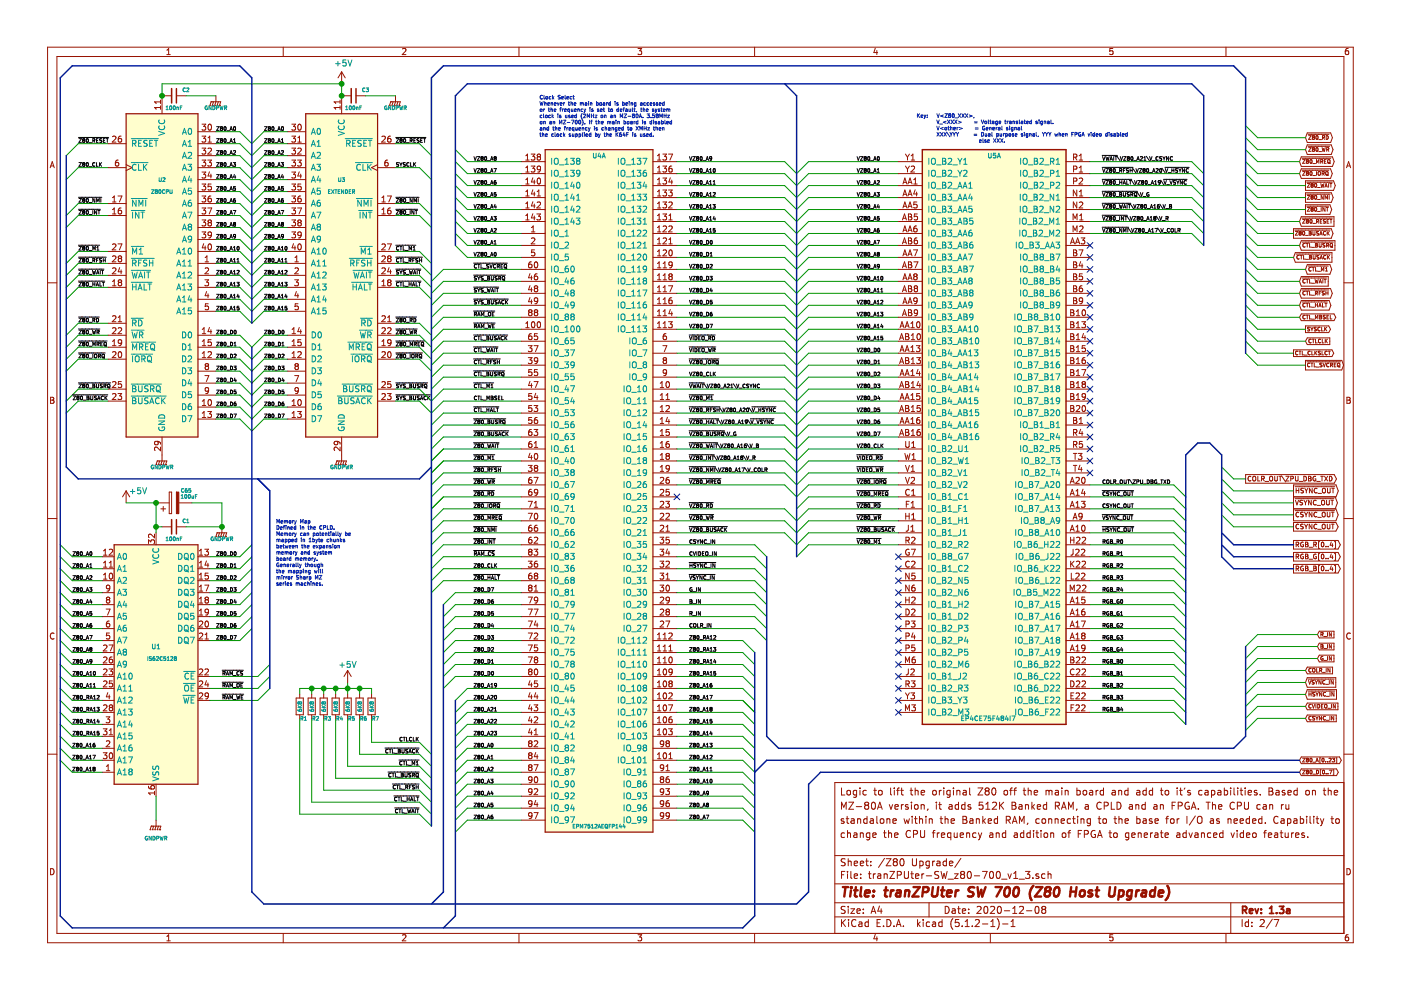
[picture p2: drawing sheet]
<svg xmlns="http://www.w3.org/2000/svg" width="297mm" height="210mm" viewBox="0 0 297 210" stroke-linecap="round" stroke-linejoin="round" font-family="sans-serif">
<g fill="none" stroke="#000" stroke-width=".21">
<path d="M16.6 29.1h6.4M16.7 29.4h.6l-.6 .8h.6M16.7 34.5h.6l-.6 .8h.6M17.6 29.5l.1 .2M17.6 29.4l.4 .1-.2 .2M17.6 29.4v.1M17.6 29.8h.1M17.6 34.9h.1M17.7 29.7h.1M17.7 34.8l-.2-.1 .2-.2h.3l-.2 .3M17.7 34.8h.1M17.7 29.7l-.1 .1"/>
<path d="M17.7 34.8l-.1 .1M17.8 29.7l.2 .2-.2 .3h-.2v-.4M17.8 34.8l.2 .2-.2 .3-.2-.1v-.3M18.4 29.5l.1-.1a.41 .41 0 0 1 .3 .4 .41 .41 0 0 1-.3 .4l-.2-.3zM18.4 34.5h.1a.41 .41 0 0 1 .3 .4 .41 .41 0 0 1-.3 .4l-.2-.3zM18.9 30.3h.6M18.9 35.3h.6M19.7 29.8h.3l.1-.3-.4-.1v.8M19.9 29.8l.2 .4M20.1 34.5h-.1a.4 .4 0 0 0-.4 .4 .4 .4 0 0 0 .4 .4l.1-.1M20.5 34.5v.8h.3M20.5 29.8h.2"/>
<path d="M20.8 29.4h-.3v.8h.3M21.1 34.5v.8M21.2 29.5v.2l.4 .3-.5 .2M21.2 29.4h.4M21.2 29.4v.1M21.2 34.8l.3 .5M21.5 34.5l-.4 .4M21.9 29.8h.3M22.3 29.4h-.4v.8h.4M22.5 29.4h.5M22.8 29.4v.8M45.9 26.9h.6l-.6 .7h.6"/>
<path d="M45.9 29.4h.6l-.6 .8h.6M45.9 31.9h.6l-.6 .8h.6M45.9 34.5h.6l-.6 .8h.6M45.9 37h.6l-.6 .8h.6M45.9 39.6h.6l-.6 .7h.6M46.7 27h.1M46.7 27l.2-.1 .3 .1M46.7 27l.2 .2M46.9 27.2l-.2 .1 .2 .3h.2l-.1-.4M46.9 29.7l-.2-.1 .2-.2 .2 .1-.1 .2M46.9 29.7l-.2 .2 .2 .3 .2-.1-.1-.4M46.9 32.3l-.2-.2 .2-.2 .2 .1-.1 .3"/>
<path d="M46.9 32.3l-.2 .1 .2 .3 .2-.1-.1-.3M46.9 34.8l-.2-.1 .2-.2h.2l-.1 .3M46.9 34.8l-.2 .2 .2 .3 .2-.1-.1-.4M46.9 37.3l-.2-.1 .2-.2 .2 .1-.1 .2M46.9 37.3l-.2 .2 .2 .3 .2-.1-.1-.4M46.9 39.9l-.2-.2 .2-.1h.2l-.1 .3M46.9 39.9l-.2 .1 .2 .3 .3-.1-.2-.3M46.9 27.2h.1M46.9 29.7h.1M46.9 32.3h.1M46.9 34.8h.1M46.9 37.3h.1"/>
<path d="M46.9 39.9h.1M47.2 27h.1M47.2 27l-.2 .2M47.6 26.9h.1a.41 .41 0 0 1 .2 .4 .41 .41 0 0 1-.2 .3l-.2-.3zM47.6 29.5l.1-.1a.41 .41 0 0 1 .2 .4 .41 .41 0 0 1-.2 .4l-.2-.3zM47.6 32l.1-.1a.41 .41 0 0 1 .2 .4 .41 .41 0 0 1-.2 .4l-.2-.3zM47.6 34.5h.1a.41 .41 0 0 1 .2 .4 .41 .41 0 0 1-.2 .4l-.2-.3zM47.6 37.1l.1-.1a.41 .41 0 0 1 .2 .4 .41 .41 0 0 1-.2 .4l-.2-.3zM47.6 39.6h.1a.41 .41 0 0 1 .2 .3 .41 .41 0 0 1-.2 .4l-.2-.3zM48.1 27.7h.6M48.1 30.3h.6M48.1 32.8h.6"/>
<path d="M48.1 35.3h.6M48.1 37.9h.6M48.7 27.6l.3-.7 .3 .7M48.7 30.2l.3-.8 .3 .8M48.7 32.7l.3-.8 .3 .8M48.7 35.3l.3-.8 .3 .8M48.7 37.8l.3-.8 .3 .8M48.8 27.4h.4M48.8 30h.4M48.8 32.5h.4M48.8 35h.4M48.8 37.6h.4"/>
<path d="M49.5 34.5h.4l-.2 .3 .2 .1v.3h-.4M49.5 32l.3-.1 .1 .3-.4 .5h.4M49.5 30.2h.4M49.5 29.6l.2-.2v.8M49.6 26.9h.1a.39 .39 0 0 1 .3 .4 .39 .39 0 0 1-.4 .3zM49.6 26.9h.1M49.7 37l-.2 .5h.5M49.9 37.3v.5M49.9 39.6h-.4v.3h.4v.4h-.4M56.1 26.9h.5l-.5 .7h.5M56.1 29.4h.5l-.5 .8h.5M56.1 31.9h.5l-.5 .8h.5"/>
<path d="M56.1 34.5h.5l-.5 .8h.5M56.1 37h.5l-.5 .8h.5M56.1 39.6h.5l-.5 .7h.5M56.9 27l.1 .2M56.9 27h.1M56.9 29.5l.1 .2M56.9 26.9v.1M56.9 26.9h.3l.1 .1M56.9 29.4l.4 .1-.1 .2M56.9 26.9h.1M56.9 27.2v.1M56.9 29.4v.1"/>
<path d="M56.9 29.8h.1M56.9 32.3h.1M56.9 34.9h.1M57 39.9l-.1-.2 .1-.1h.3l-.1 .3M57 32.3l-.1-.2 .1-.2 .3 .1-.1 .3M57 27.2h.2M57 34.8l-.1-.1 .1-.2h.3l-.1 .3M57 29.7h.2M57 37.3l-.1-.1 .1-.2 .3 .1-.1 .2M57 32.3h.2M57 34.8h.2M57 39.9l-.1 .1 .1 .3 .3-.1-.1-.3"/>
<path d="M57 37.3l-.1 .2 .1 .3 .3-.1-.1-.4M57 37.3h.2M57 39.9h.2M57 27.2h-.1M57 29.7l-.1 .1M57 34.8l-.1 .1M57 32.3h-.1M57.2 27.2l.1 .1-.1 .3h-.3v-.3M57.2 32.3l.1 .1-.1 .3h-.3v-.4M57.2 29.7l.1 .2-.1 .3h-.3v-.4M57.2 34.8l.1 .2-.1 .3-.3-.1v-.3M57.3 27l-.1 .2"/>
<path d="M57.3 27h.1M57.7 37.1l.1-.1a.41 .41 0 0 1 .3 .4 .41 .41 0 0 1-.3 .4l-.2-.3zM57.7 39.6h.1a.41 .41 0 0 1 .3 .3 .41 .41 0 0 1-.3 .4l-.2-.3zM57.7 26.9h.1a.41 .41 0 0 1 .3 .4 .41 .41 0 0 1-.3 .3l-.2-.3zM57.7 34.5h.1a.41 .41 0 0 1 .3 .4 .41 .41 0 0 1-.3 .4l-.2-.3zM57.7 32l.1-.1a.41 .41 0 0 1 .3 .4 .41 .41 0 0 1-.3 .4l-.2-.3zM57.7 29.4h.1a.41 .41 0 0 1 .3 .4 .41 .41 0 0 1-.3 .4l-.2-.3zM57.7 26.9h.1M57.7 29.4v.1M58.2 27.7h.6M58.2 30.3h.6M58.2 32.8h.6"/>
<path d="M58.2 35.3h.6M58.2 37.9h.6M58.9 30.2l.3-.8 .2 .8M58.9 27.6l.3-.7 .2 .7M58.9 37.8l.3-.8 .2 .8M58.9 35.3l.3-.8 .2 .8M58.9 32.7l.3-.8 .2 .8M59 27.4h.4M59 30h.4M59 32.5h.4M59 35h.4M59 37.6h.4"/>
<path d="M59.6 34.5h.5l-.3 .3 .3 .1v.3h-.5M59.7 30.2h.4M59.7 32l.2-.1 .2 .3-.5 .5h.5M59.7 29.6l.2-.2v.8M59.7 26.9h.1a.39 .39 0 0 1 .3 .4 .39 .39 0 0 1-.3 .3zM59.8 37l-.1 .5h.4M60 26.9h.1M60 37.3v.5M60.1 39.6h-.4v.3h.3l.1 .4h-.4M83.9 29.1h6.4M84 29.4h.5l-.5 .8h.5M84.5 34.5h-.3l-.1 .3a.31 .31 0 0 1 .3 .1 .31 .31 0 0 1 0 .3h-.3"/>
<path d="M84.7 34.5l.3 .4M84.8 29.5l.1 .2M84.9 29.4l.3 .1-.1 .2M84.9 29.8h-.1M84.9 29.4l-.1 .1M84.9 29.7h.2M84.9 29.7v.1M85 34.9v.4M85.1 29.7l.2 .2-.2 .3h-.2l-.1-.4M85.3 34.5l-.3 .4M85.7 29.4a.41 .41 0 0 1 .3 .4 .41 .41 0 0 1-.3 .4l-.1-.3zM85.7 29.4l-.1 .1"/>
<path d="M85.9 34.9v.1M85.9 35v.2h-.4M85.9 34.5h-.3l-.1 .1 .4 .3M86.2 30.3h.6M86.7 34.5a.35 .35 0 0 0-.5 .4 .35 .35 0 0 0 .5 .3M87 29.8h.3l.1-.3-.4-.1v.8M87.1 34.5v.8h.3M87.1 29.8l.3 .4M87.7 34.5v.8M87.7 29.8h.3M87.8 34.8l.3 .5M88.1 29.4h-.4v.8h.4"/>
<path d="M88.1 34.5l-.4 .4M88.5 29.5v.2l.4 .3-.5 .2M88.5 29.4h.4M88.5 29.4v.1M89.2 29.8h.2M89.6 29.4h-.4v.8h.4M89.8 29.4h.4M90 29.4v.8M100.5 38.3l.2 .8 .3-.8M100.5 35.7l.2 .8 .3-.8M100.5 33.2l.2 .8 .3-.8M101.2 35.7h.5l-.5 .8h.5"/>
<path d="M101.2 38.3h.5l-.5 .8h.5M101.2 33.2h.5l-.5 .8h.5M102.1 36.1h-.1M102.1 33.6h-.1M102.1 38.6l-.1 .2 .1 .3 .3-.2-.1-.3M102.1 33.5l-.1-.1 .1-.2 .3 .2-.1 .1M102.1 36.1l-.1-.2 .1-.2 .3 .2-.1 .2M102.1 38.6l-.1-.1 .1-.2 .3 .1-.1 .2M102.1 33.5h.2M102.1 36.1h.2M102.1 38.6h.2M102.1 36.1h.1"/>
<path d="M102.1 33.5v.1M102.3 33.5l.1 .2-.1 .3-.3-.1v-.3M102.3 36.1l.1 .1-.1 .3h-.3v-.4M102.8 33.3l.1-.1a.39 .39 0 0 1 .3 .4 .39 .39 0 0 1-.4 .4zM102.8 38.4l.1-.1a.39 .39 0 0 1 .3 .4 .39 .39 0 0 1-.4 .3zM102.8 35.8l.1-.1a.39 .39 0 0 1 .3 .5 .39 .39 0 0 1-.4 .3zM103.3 34.1h.6M103.3 36.6h.6M103.3 39.1h.6M104 39.1l.3-.8 .2 .8M104 36.5l.3-.8 .2 .8M104 34l.3-.8 .2 .8"/>
<path d="M104.1 33.8h.3M104.1 36.3h.3M104.1 38.8h.3M104.7 35.7h.5l-.3 .8M104.9 33.5l-.2 .2 .2 .3 .3-.2-.1-.3M104.9 33.5l-.2-.1 .2-.2 .3 .2-.1 .1M104.9 33.5h.2M105.1 38.3h-.2l-.2 .3 .1 .4h.3v-.4l-.4 .1M146.2 38.3l.2 .8 .3-.8M146.2 35.7l.2 .8 .3-.8M146.2 33.2l.2 .8 .3-.8M146.9 33.2h.5l-.5 .8h.5"/>
<path d="M146.9 35.7h.5l-.5 .8h.5M146.9 38.3h.5l-.5 .8h.5M147.8 38.6l-.1 .2 .1 .3 .3-.2-.1-.3M147.8 33.5l-.1 .2 .1 .3 .3-.2-.1-.3M147.8 33.5l-.1-.1 .1-.2 .3 .2-.1 .1M147.8 33.5h.2M147.8 36.1l-.1-.2 .1-.2 .3 .2-.1 .2M147.8 36.1l-.1 .1 .1 .3 .3-.1-.1-.3M147.8 36.1h.2M147.8 38.6l-.1-.1 .1-.2 .3 .1-.1 .2M147.8 38.6h.2M148.5 33.3l.1-.1a.39 .39 0 0 1 .3 .4 .39 .39 0 0 1-.4 .4z"/>
<path d="M148.5 35.8l.1-.1a.39 .39 0 0 1 .3 .5 .39 .39 0 0 1-.4 .3zM148.5 38.4l.1-.1a.39 .39 0 0 1 .3 .4 .39 .39 0 0 1-.4 .3zM149 34.1h.6M149 36.6h.6M149 39.1h.6M149.7 39.1l.3-.8 .2 .8M149.7 36.5l.3-.8 .2 .8M149.7 34l.3-.8 .2 .8M149.8 33.8h.3M149.8 36.3h.3M149.8 38.8h.3M150.4 36l.3-.3v.8"/>
<path d="M150.4 36.5h.5M150.4 39.1h.5M150.4 38.5l.3-.2v.8M150.9 33.5l-.4 .2v-.4l.2-.1 .2 .2-.1 .5-.3 .1M151.2 39.1h.4M151.2 38.5l.2-.2v.8M151.3 35.8l.1-.1a.39 .39 0 0 1 .3 .5 .39 .39 0 0 1-.4 .3zM181.7 33.2l.3 .8 .3-.8M181.7 35.7l.3 .8 .3-.8M181.7 38.3l.3 .8 .3-.8M182.4 33.2h.6l-.6 .8h.6M182.4 35.7h.6l-.6 .8h.6"/>
<path d="M182.4 38.3h.6l-.6 .8h.6M183.4 33.5l-.2-.1 .2-.2 .3 .2-.2 .1M183.4 33.5l-.2 .2 .2 .3h.2v-.4M183.4 36.1l-.2-.2 .2-.2 .3 .2-.2 .2M183.4 36.1l-.2 .1 .2 .3h.2v-.4M183.4 38.6l-.2-.1 .2-.2 .3 .1-.2 .2M183.4 38.6l-.2 .2 .2 .3 .3-.2-.2-.3M183.4 33.5h.1M183.4 36.1h.1M183.4 38.6h.1M183.5 33.5l.1 .1M183.5 36.1h.1"/>
<path d="M183.6 33.6h.1M183.6 36.1h.1M184 35.8l.2-.1a.39 .39 0 0 1 .2 .5 .39 .39 0 0 1-.3 .3zM184 38.4l.2-.1a.39 .39 0 0 1 .2 .4 .39 .39 0 0 1-.3 .3zM184 33.3l.2-.1a.39 .39 0 0 1 .2 .4 .39 .39 0 0 1-.3 .4zM184.6 34.1h.6M184.6 36.6h.6M184.6 39.1h.6M185.2 34l.3-.8 .3 .8M185.2 36.5l.3-.8 .3 .8M185.2 39.1l.3-.8 .3 .8M185.3 33.8h.4"/>
<path d="M185.3 36.3h.4M185.3 38.8h.4M186 38.4l.3-.1 .1 .2-.4 .6h.4M186 36.5h.4M186 36l.2-.3v.8M186.1 33.3l.1-.1a.43 .43 0 0 1 .3 .4 .43 .43 0 0 1-.3 .4l-.2-.3zM233.7 33h3.2M233.7 38h6.3M233.7 35.5h6.5M233.8 33.2l.2 .8 .3-.8M233.8 38.3l.2 .8 .3-.8M233.8 35.7l.2 .8 .3-.8"/>
<path d="M234.5 35.7h.5l-.5 .8h.5M234.5 38.3h.5l-.5 .8h.5M234.5 33.2l.1 .8 .2-.6 .2 .6 .2-.8M235.3 34l.3-.8 .3 .8M235.4 38.6l-.1 .2 .1 .3 .3-.2-.1-.3M235.4 33.8h.4M235.4 36.1l-.1-.2 .1-.2 .3 .2-.1 .2M235.4 36.1l-.1 .1 .1 .3h.2l.1-.4M235.4 36.1h.2M235.4 38.6l-.1-.1 .1-.2 .3 .1-.1 .2M235.4 38.6h.2M235.6 36.1h.1"/>
<path d="M236.1 35.8l.1-.1a.39 .39 0 0 1 .3 .5 .39 .39 0 0 1-.4 .3zM236.1 38.4l.1-.1a.39 .39 0 0 1 .3 .4 .39 .39 0 0 1-.4 .3zM236.1 33.2v.8M236.4 33.2h.4M236.6 36.6h.6M236.6 39.1h.6M236.6 33.2v.8M236.8 33.1l.7 1M237.4 36.1h.4v-.3l-.4-.1v.8M237.4 38.3v.8M237.4 38.7h.4M237.5 33.2l.3 .8 .2-.8"/>
<path d="M237.6 36.1l.2 .4M237.8 38.3v.8M238.1 39.1l.3-.8 .2 .8M238.2 38.8h.4M238.2 36.1h.2M238.2 33.2h.5l-.5 .8h.5M238.6 35.7h-.4v.8M238.9 38.3v.8h.4M239.2 33.5l-.2-.1a.22 .22 0 0 1 .2-.2 .22 .22 0 0 1 .2 .2l-.1 .1M239.2 33.5l-.2 .2 .2 .3 .2-.2-.1-.3M239.2 33.5h.1M239.2 36.2h.1"/>
<path d="M239.2 36.2v.3h-.4M239.3 35.8l-.3-.1-.2 .2 .4 .3M239.4 38.3h.5M239.6 36.1h.5M239.6 35.7v.8M239.6 38.3v.8M239.8 33.3l.2-.1a.43 .43 0 0 1 .2 .4 .43 .43 0 0 1-.2 .4l-.2-.3zM239.9 38.2l.6 1M240.1 35.7v.8M240.2 35.7l.6 1M240.4 34.1h.5M240.5 38.3l.3 .8 .3-.8"/>
<path d="M240.8 35.7l.3 .8 .3-.8M241 34l.3-.8 .3 .8M241.1 33.8h.4M241.2 38.3h.6l-.6 .8h.6M241.6 35.7h.5l-.5 .8h.5M241.8 33.3l.3-.1 .1 .2-.5 .6h.5M242.2 38.6l-.2 .2 .2 .3 .3-.2-.2-.3M242.2 38.6l-.2-.1 .2-.2 .3 .1-.2 .2M242.2 38.6h.1M242.4 36.1h.1M242.5 36.1l-.2-.2 .2-.2 .3 .2-.2 .2M242.5 36.1h.1"/>
<path d="M242.5 36.1h-.1M242.5 34h.5M242.5 33.4l.2-.2v.8M242.6 36.1l.2 .1-.2 .3h-.2v-.4M242.9 38.4l.1-.1a.39 .39 0 0 1 .2 .4 .39 .39 0 0 1-.3 .3zM243.1 33.1l.6 1M243.2 35.8l.1-.1a.39 .39 0 0 1 .2 .5 .39 .39 0 0 1-.3 .3zM243.4 39.1h.6M243.7 36.6h.6M243.7 33.2l.3 .8 .2-.8M244.1 39.1l.2-.8 .3 .8M244.1 38.8h.4"/>
<path d="M244.3 34.1h.6M244.4 36.5l.2-.8 .3 .8M244.4 36.3h.4M244.8 39.1h.5M244.8 38.5l.2-.2v.8M245.1 35.8l.3-.1 .2 .3-.5 .5h.5M245.6 33.3a.35 .35 0 0 0-.5 .3 .35 .35 0 0 0 .5 .3M245.9 35.8l.1-.1a.39 .39 0 0 1 .3 .5 .39 .39 0 0 1-.3 .3zM246 38.6l-.4 .1v-.3l.3-.1 .1 .1v.5l-.4 .2M246.1 38.2l.7 1M246.3 33.3h-.4v.2a.31 .31 0 0 1 .3 .1 .31 .31 0 0 1 0 .4h-.3M246.4 35.7l.7 1"/>
<path d="M246.5 33.2l.3 .4M246.7 38h5M246.8 38.3l.2 .8 .3-.8M246.8 33.6v.4M247 35.5h5.1M247.1 33.2l-.3 .4M247.1 35.7l.2 .8 .3-.8M247.4 39.1h.6M247.7 36.6h.6M247.8 33.2v.8l-.5-.8v.8M248 38.3l.3 .8 .3-.8M248.5 35.7v.8"/>
<path d="M248.5 36.1h.4M248.6 33.3l-.1-.1a.39 .39 0 0 0-.4 .4 .39 .39 0 0 0 .4 .4l.1-.1M248.9 35.7v.8M249.2 38.7v.1M249.2 38.8v.2h-.4M249.2 38.3h-.3l-.1 .1 .4 .3M249.4 38.3l.3 .4M249.7 35.8h-.4v.2l.4 .4-.5 .1M249.7 38.7v.4M249.9 35.7l.3 .4M250 38.3l-.3 .4M250.2 36.1v.4"/>
<path d="M250.4 35.7l-.2 .4M250.7 38.3v.8l-.5-.8v.8M251.1 35.7v.8l-.4-.8v.8M251.5 38.4l-.1-.1a.39 .39 0 0 0-.4 .4 .39 .39 0 0 0 .4 .4l.1-.1M252 35.8l-.2-.1a.4 .4 0 0 0-.3 .4 .4 .4 0 0 0 .3 .4h.2M16.6 41.8h5M16.6 44.4h4.7M16.6 52h4.5M16.6 54.5h5.9M16.6 57.1h5.4M16.6 59.6h5.6M16.7 42.1h.6l-.6 .8h.6"/>
<path d="M16.7 44.6h.6l-.6 .8h.6M16.7 52.2h.6l-.6 .8h.6M16.7 54.8h.6l-.6 .8h.6M16.7 57.3h.6l-.6 .8h.6M16.7 59.9h.6l-.6 .7h.6M17.5 42.2l.2-.1 .3 .1M17.5 42.2v.1M17.5 44.8h.1M17.5 52.4h.1M17.5 42.3l.2 .1M17.5 44.8l.2 .2M17.5 52.4l.2 .2"/>
<path d="M17.6 44.7l-.1 .1M17.6 52.3l-.1 .1M17.6 44.7l.2-.1 .2 .2M17.6 52.3l.2-.1 .2 .2M17.6 44.7h.1M17.6 52.3h.1M17.6 52.6h.1M17.6 55.2h.1M17.6 57.7h.1M17.7 55.1l-.2-.1 .2-.2 .3 .1-.2 .2M17.7 42.4l-.2 .2 .2 .3 .3-.1-.2-.4M17.7 42.4h.1"/>
<path d="M17.7 45l-.2 .1 .2 .3 .3-.1-.2-.3M17.7 45h.1M17.7 52.6h.1M17.7 55.1h.1M17.7 57.7l-.2-.2 .2-.2 .3 .1-.2 .3M17.7 57.7h.1M17.7 52.6h-.1M17.7 55.1l-.1 .1M17.7 57.7h-.1M17.8 52.6l.2 .1-.2 .3h-.2v-.4M17.8 55.1l.2 .2-.2 .3-.2-.1v-.3M17.8 57.7l.2 .1-.2 .3h-.2v-.4"/>
<path d="M18 42.3l-.2 .1M18 42.2v.1M18 44.8h.1M18 52.4h.1M18 44.8l-.2 .2M18 52.4l-.2 .2M18.4 44.7l.1-.1a.41 .41 0 0 1 .3 .4 .41 .41 0 0 1-.3 .4l-.2-.3zM18.4 42.2l.1-.1a.41 .41 0 0 1 .3 .4 .41 .41 0 0 1-.3 .4l-.2-.3zM18.4 52.3l.1-.1a.41 .41 0 0 1 .3 .4 .41 .41 0 0 1-.3 .4l-.2-.3zM18.4 54.9l.1-.1a.41 .41 0 0 1 .3 .4 .41 .41 0 0 1-.3 .4l-.2-.3zM18.4 57.4l.1-.1a.41 .41 0 0 1 .3 .4 .41 .41 0 0 1-.3 .4l-.2-.3zM18.4 59.9h.1a.41 .41 0 0 1 .3 .4 .41 .41 0 0 1-.3 .3l-.2-.3z"/>
<path d="M18.9 43h.6M18.9 45.5h.6M18.9 53.1h.6M18.9 55.6h.6M18.9 58.2h.6M19.6 57.3l.2 .8 .1-.6 .2 .6 .2-.8M19.7 55.2h.3l.1-.3-.4-.1v.8M19.7 44.6v.8M19.7 53v-.8l.2 .6 .3-.6v.8M19.7 59.9v.7M19.9 55.2l.2 .4M20.1 42.1v.8l-.4-.8v.8"/>
<path d="M20.1 59.9v.7M20.5 55.2h.2M20.5 58.1l.2-.8 .3 .8M20.5 42.9v-.8l.2 .5 .3-.5v.8M20.5 44.6v.8l-.5-.8v.8M20.5 53h.5M20.5 57.9h.4M20.5 52.5l.2-.3v.8M20.7 44.6h.5M20.8 54.8h-.3v.8M21 44.6v.8M21.2 59.9v.7h.3"/>
<path d="M21.3 57.3v.8M21.4 42.1v.8M21.5 57.3h.5M21.5 54.8l-.4 .1v.2l.4 .3-.4 .1M21.7 59.9h.4M21.7 57.3v.8M21.9 54.8v.8M21.9 55.2h.4M21.9 59.9v.7M22.3 54.8v.8M45.9 42.1h.6l-.6 .8h.6M45.9 44.6h.6l-.6 .8h.6"/>
<path d="M45.9 47.2h.6l-.6 .8h.6M45.9 49.7h.6l-.6 .8h.6M45.9 52.2h.6l-.6 .8h.6M45.9 54.8h.6l-.6 .8h.6M45.9 57.3h.6l-.6 .8h.6M45.9 59.9h.6l-.6 .7h.6M46.7 42.2v.1M46.7 44.8h.1M46.7 47.3h.1M46.7 49.9h.1M46.7 52.4h.1M46.7 42.2l.2-.1 .3 .1"/>
<path d="M46.7 42.3l.2 .1M46.7 44.8l.2-.2 .3 .2M46.7 44.8l.2 .2M46.7 47.3l.2-.1 .3 .1M46.7 47.3l.2 .2M46.7 49.9l.2-.2 .3 .2M46.7 49.9l.2 .1M46.7 52.4l.2-.2 .3 .2M46.7 52.4l.2 .2M46.9 42.4l-.2 .2 .2 .3 .2-.1-.1-.4M46.9 45l-.2 .1 .2 .3 .2-.1-.1-.3M46.9 47.5l-.2 .1 .2 .4 .2-.1-.1-.4"/>
<path d="M46.9 50l-.2 .2 .2 .3 .2-.1-.1-.4M46.9 52.6l-.2 .1 .2 .3h.2l-.1-.4M46.9 55.1l-.2-.1 .2-.2 .2 .1-.1 .2M46.9 55.1l-.2 .2 .2 .3 .2-.1-.1-.4M46.9 57.7l-.2-.2 .2-.2 .2 .1-.1 .3M46.9 57.7l-.2 .1 .2 .3 .2-.1-.1-.3M46.9 42.4h.1M46.9 45h.1M46.9 47.5h.1M46.9 50h.1M46.9 52.6h.1M46.9 55.1h.1"/>
<path d="M46.9 57.7h.1M47.2 42.2v.1M47.2 44.8h.1M47.2 47.3h.1M47.2 49.9h.1M47.2 52.4h.1M47.2 42.3l-.2 .1M47.2 44.8l-.2 .2M47.2 47.3l-.2 .2M47.2 49.9l-.2 .1M47.2 52.4l-.2 .2M47.6 42.2l.1-.1a.41 .41 0 0 1 .2 .4 .41 .41 0 0 1-.2 .4l-.2-.3z"/>
<path d="M47.6 44.7l.1-.1a.41 .41 0 0 1 .2 .4 .41 .41 0 0 1-.2 .4l-.2-.3zM47.6 47.2h.1a.41 .41 0 0 1 .2 .4 .41 .41 0 0 1-.2 .4l-.2-.4zM47.6 49.8l.1-.1a.41 .41 0 0 1 .2 .4 .41 .41 0 0 1-.2 .4l-.2-.3zM47.6 52.3l.1-.1a.41 .41 0 0 1 .2 .4 .41 .41 0 0 1-.2 .4l-.2-.3zM47.6 54.9l.1-.1a.41 .41 0 0 1 .2 .4 .41 .41 0 0 1-.2 .4l-.2-.3zM47.6 57.4l.1-.1a.41 .41 0 0 1 .2 .4 .41 .41 0 0 1-.2 .4l-.2-.3zM47.6 59.9h.1a.41 .41 0 0 1 .2 .4 .41 .41 0 0 1-.2 .3l-.2-.3zM48.1 40.4h.6M48.1 43h.6M48.1 45.5h.6M48.1 48h.6M48.1 50.6h.6"/>
<path d="M48.1 53.1h.6M48.1 55.6h.6M48.1 58.2h.6M48.7 40.3l.3-.7 .3 .7M48.7 42.9l.3-.8 .3 .8M48.7 45.4l.3-.8 .3 .8M48.7 48l.3-.8 .3 .8M48.7 50.5l.3-.8 .3 .8M48.7 53l.3-.8 .3 .8M48.7 55.6l.3-.8 .3 .8M48.7 58.1l.3-.8 .3 .8M48.8 40.1h.4"/>
<path d="M48.8 42.6h.4M48.8 45.2h.4M48.8 47.7h.4M48.8 50.3h.4M48.8 52.8h.4M48.8 55.3h.4M48.8 57.9h.4M49.5 44.6h.5l-.3 .8M49.5 47.3h.1M49.5 52.5l.2-.3v.8M49.5 55l.2-.2v.8M49.5 57.5l.2-.2v.8"/>
<path d="M49.5 47.3l.2-.1 .2 .1M49.5 47.3l.2 .2M49.5 53h.4M49.5 55.6h.4M49.5 58.1h.4M49.7 47.5l-.2 .1 .2 .4 .2-.2-.1-.3M49.7 47.5h.1M49.9 42.1l-.4 .2v.4l.2 .2 .2-.1v-.4l-.4 .1M49.9 47.3h.1M49.9 50l-.3 .2-.1-.4 .3-.1 .1 .2v.4l-.3 .2M49.9 47.3l-.1 .2M50.2 59.9h.5l-.3 .3 .3 .1-.1 .3h-.4"/>
<path d="M50.2 57.4l.4-.1 .1 .2-.5 .6h.5M50.2 55.6h.5M50.2 55l.3-.2v.8M50.3 52.3l.1-.1a.43 .43 0 0 1 .3 .4 .43 .43 0 0 1-.3 .4l-.2-.3zM56.1 42.1h.5l-.5 .8h.5M56.1 44.6h.5l-.5 .8h.5M56.1 47.2h.5l-.5 .8h.5M56.1 49.7h.5l-.5 .8h.5M56.1 52.2h.5l-.5 .8h.5M56.1 54.8h.5l-.5 .8h.5M56.1 57.3h.5l-.5 .8h.5M56.1 59.9h.5l-.5 .7h.5"/>
<path d="M56.9 42.3l.1 .1M56.9 44.8l.1 .2M56.9 49.9v.1M56.9 42.2l.1-.1 .3 .1M56.9 42.2v.1M56.9 44.8h.1M56.9 47.3h.1M56.9 49.9h.1M56.9 52.4h.1M56.9 52.4l.1 .2M56.9 47.3l.1 .2M56.9 50h.1"/>
<path d="M56.9 44.7v.1M56.9 49.8v.1M56.9 52.3v.1M56.9 47.2v.1M56.9 44.7l.3-.1 .1 .2M56.9 47.2h.3l.1 .1M56.9 49.8l.3-.1 .1 .2M56.9 52.3l.3-.1 .1 .2M56.9 44.7h.1M56.9 47.2h.1M56.9 50.1h.1M56.9 52.6h.1"/>
<path d="M56.9 52.3h.1M56.9 55.2h.1M56.9 57.7h.1M56.9 49.8h.1M57 55.1l-.1-.1 .1-.2 .3 .1-.1 .2M57 57.7l-.1-.2 .1-.2 .3 .1-.1 .3M57 45l-.1 .1 .1 .3 .3-.1-.1-.3M57 47.5l-.1 .1 .1 .4 .3-.1-.1-.4M57 42.4l-.1 .2 .1 .3 .3-.1-.1-.4M57 42.4h.2M57 45h.2M57 47.5h.2"/>
<path d="M57 50h.2M57 52.6h.2M57 55.1h.2M57 57.7h.2M57 55.1l-.1 .1M57 57.7h-.1M57 52.6h-.1M57 50l-.1 .1M57.2 57.7l.1 .1-.1 .3h-.3v-.4M57.2 50l.1 .2-.1 .3h-.3v-.4M57.2 52.6l.1 .1-.1 .3h-.3v-.4M57.2 55.1l.1 .2-.1 .3-.3-.1v-.3"/>
<path d="M57.3 42.3l-.1 .1M57.3 44.8l-.1 .2M57.3 47.3l-.1 .2M57.3 49.9l-.1 .1M57.3 52.4l-.1 .2M57.3 42.2v.1M57.3 44.8h.1M57.3 47.3h.1M57.3 49.9h.1M57.3 52.4h.1M57.7 59.9h.1a.41 .41 0 0 1 .3 .4 .41 .41 0 0 1-.3 .3l-.2-.3zM57.7 42.2l.1-.1a.41 .41 0 0 1 .3 .4 .41 .41 0 0 1-.3 .4l-.2-.3z"/>
<path d="M57.7 57.4l.1-.1a.41 .41 0 0 1 .3 .4 .41 .41 0 0 1-.3 .4l-.2-.3zM57.7 54.9l.1-.1a.41 .41 0 0 1 .3 .4 .41 .41 0 0 1-.3 .4l-.2-.3zM57.7 47.2h.1a.41 .41 0 0 1 .3 .4 .41 .41 0 0 1-.3 .4l-.2-.4zM57.7 44.7l.1-.1a.41 .41 0 0 1 .3 .4 .41 .41 0 0 1-.3 .4l-.2-.3zM57.7 49.8l.1-.1a.41 .41 0 0 1 .3 .4 .41 .41 0 0 1-.3 .4l-.2-.3zM57.7 52.3l.1-.1a.41 .41 0 0 1 .3 .4 .41 .41 0 0 1-.3 .4l-.2-.3zM57.7 44.7h.1M57.7 47.2h.1M57.7 49.8h.1M57.7 52.3h.1M58.2 40.4h.6M58.2 43h.6"/>
<path d="M58.2 45.5h.6M58.2 48h.6M58.2 50.6h.6M58.2 53.1h.6M58.2 55.6h.6M58.2 58.2h.6M58.9 58.1l.3-.8 .2 .8M58.9 55.6l.3-.8 .2 .8M58.9 53l.3-.8 .2 .8M58.9 50.5l.3-.8 .2 .8M58.9 48l.3-.8 .2 .8M58.9 45.4l.3-.8 .2 .8"/>
<path d="M58.9 42.9l.3-.8 .2 .8M58.9 40.3l.3-.7 .2 .7M59 40.1h.4M59 42.6h.4M59 45.2h.4M59 47.7h.4M59 50.3h.4M59 52.8h.4M59 55.3h.4M59 57.9h.4M59.6 44.6h.5l-.3 .8M59.7 47.3l.1-.1 .3 .1"/>
<path d="M59.7 53h.4M59.7 55.6h.4M59.7 58.1h.4M59.7 52.5l.2-.3v.8M59.7 55l.2-.2v.8M59.7 57.5l.2-.2v.8M59.7 47.3h.1M59.7 47.3l.1 .2M59.8 47.5l-.1 .1 .1 .4 .3-.2-.2-.3M59.8 47.5h.1M60 42.1l-.3 .2v.4l.1 .2 .3-.1-.1-.4-.3 .1M60.1 50l-.4 .2v-.4l.2-.1 .2 .2v.4l-.4 .2"/>
<path d="M60.1 47.3l-.2 .2M60.1 47.3h.1M60.4 59.9h.5l-.3 .3 .3 .1-.1 .3h-.4M60.4 55.6h.5M60.4 57.4l.3-.1 .2 .2-.5 .6h.5M60.4 55l.2-.2v.8M60.5 52.3l.1-.1a.43 .43 0 0 1 .3 .4 .43 .43 0 0 1-.3 .4l-.2-.3zM83.9 41.8h5M83.9 44.4h4.7M83.9 52h4.3M83.9 54.5h5.7M83.9 57.1h5.3"/>
<path d="M83.9 59.6h5.4M84 42.1h.5l-.5 .8h.5M84 44.6h.5l-.5 .8h.5M84.5 52.3a.35 .35 0 0 0-.4 .3 .35 .35 0 0 0 .4 .4M84.5 57.4l-.3-.1-.1 .3a.31 .31 0 0 1 .3 .1 .31 .31 0 0 1 0 .4h-.3M84.5 52.3h.1M84.5 54.9a.35 .35 0 0 0-.4 .3 .35 .35 0 0 0 .4 .3M84.5 59.9a.35 .35 0 0 0-.4 .4 .35 .35 0 0 0 .4 .3M84.7 57.3l.3 .4M84.8 52.2h.4M84.8 54.8h.4M84.8 59.9h.4"/>
<path d="M84.8 42.2l.1-.1 .4 .1M84.8 42.2v.1M84.8 44.8h.1M84.8 42.3l.1 .1M84.8 44.8l.1 .2M84.8 44.7v.1M84.9 44.7h-.1M84.9 44.7l.2-.1 .2 .2M84.9 42.4l-.1 .2 .1 .3 .3-.1-.1-.4M84.9 45l-.1 .1 .1 .3 .3-.1-.1-.3M84.9 42.4h.2M84.9 45h.2"/>
<path d="M85 52.2v.8M85 54.8v.8M85 57.7v.4M85 59.9v.7M85.3 42.3l-.2 .1M85.3 44.8l-.2 .2M85.3 57.3l-.3 .4M85.3 42.2v.1M85.3 44.8h.1M85.5 52.2v.8h.4M85.5 54.8v.8h.4M85.5 59.9v.7h.4"/>
<path d="M85.6 42.2l.1-.1a.41 .41 0 0 1 .3 .4 .41 .41 0 0 1-.3 .4l-.1-.3zM85.7 44.7v-.1a.41 .41 0 0 1 .3 .4 .41 .41 0 0 1-.3 .4l-.1-.3zM85.7 44.7h-.1M85.9 57.4l-.3-.1-.1 .3a.31 .31 0 0 1 .3 .1 .31 .31 0 0 1 .1 .4h-.4M85.9 53.1h.6M85.9 55.6h.6M86.1 58.2h.6M86.2 43h.6M86.2 45.5h.6M86.7 55.2h.4v-.3l-.4-.1v.8M86.7 53v-.8l.3 .6 .2-.6v.8M86.7 59.9v.7"/>
<path d="M86.8 57.3l.2 .8 .1-.6 .2 .6 .2-.8M86.9 55.2l.3 .4M87 44.6v.8M87.2 59.9v.7M87.4 42.1v.8l-.4-.8v.8M87.5 55.2h.3M87.6 53h.4M87.6 52.5l.2-.3v.8M87.7 58.1l.2-.8 .3 .8M87.7 57.9h.4M87.8 42.9v-.8l.2 .5 .3-.5v.8M87.8 44.6v.8l-.5-.8v.8"/>
<path d="M87.9 54.8h-.4v.8M88 44.6h.5M88.2 59.9v.7h.4M88.2 44.6v.8M88.5 57.3v.8M88.6 54.8h-.3l-.1 .3a.31 .31 0 0 1 .3 .1 .31 .31 0 0 1 0 .3h-.4M88.7 42.1v.8M88.7 57.3h.5M88.7 59.9h.5M88.9 55.2h.5M88.9 54.8v.8M88.9 57.3v.8"/>
<path d="M89 59.9v.7M89.4 54.8v.8M100.4 58.3h6.8M100.4 55.8h7.2M100.5 53.5l.2 .8 .3-.8M100.5 51l.2 .8 .3-.8M100.5 48.4l.2 .8 .3-.8M100.5 45.9l.2 .8 .3-.8M100.5 43.4l.2 .7 .3-.7M100.5 40.8l.2 .8 .3-.8M101 58.6h-.3l-.1 .3a.31 .31 0 0 1 .3 .1 .31 .31 0 0 1 0 .4h-.3M101 56.1a.35 .35 0 0 0-.4 .3 .35 .35 0 0 0 .4 .4"/>
<path d="M101.2 40.8h.5l-.5 .8h.5M101.2 43.4h.5l-.5 .7h.5M101.2 45.9h.5l-.5 .8h.5M101.2 48.4h.5l-.5 .8h.5M101.2 51h.5l-.5 .8h.5M101.2 53.5h.5l-.5 .8h.5M101.2 58.6l.3 .4M101.3 56.1h.4M101.5 56.1v.7M101.5 59v.4M101.8 58.6l-.3 .4M102 41h.1"/>
<path d="M102 43.5h.1M102 46v.1M102 48.6h.1M102 51.1v.1M102 56.1v.7h.4M102 48.6l.1 .2M102 41l.1-.2 .3 .2M102 51.2l.1 .1M102 46.1l.1 .1M102 43.5l.1 .2M102 41l.1 .2M102 53.6l.1 .2"/>
<path d="M102 51.1h.1M102 48.5v.1M102 46h.1M102 43.4v.1M102 41.5l.1 .1M102.1 48.8h-.1M102.1 53.6h.3l-.1 .2M102.1 53.9h-.1M102.1 43.4h.2l.1 .1M102.1 45.9h.2l.1 .1M102.1 48.5l.2-.1 .1 .2M102.1 51h.2l.1 .1"/>
<path d="M102.1 53.6h-.1M102.1 51l-.1 .1M102.1 51.4h-.1M102.1 48.5h-.1M102.1 45.9l-.1 .1M102.1 43.4h-.1M102.1 43.7l-.1 .1 .1 .3 .3-.1-.1-.3M102.1 41.2l-.1 .3M102.1 51.3v.1M102.1 46.2l-.1 .2 .1 .3 .3-.2-.1-.3M102.1 41.2h.2M102.1 43.7h.2"/>
<path d="M102.1 46.2h.2M102.1 48.8h.2M102.1 51.3h.2M102.1 53.8h.2M102.1 53.8v.1M102.1 48.8h.1M102.3 53.8l.1 .2-.1 .3-.3-.1v-.3M102.3 41.2l.1 .3-.3 .1M102.3 48.8l.1 .1-.1 .3-.3-.1v-.3M102.3 51.3l.1 .2-.1 .3-.3-.1v-.3M102.4 41h.1M102.4 43.5h.1"/>
<path d="M102.4 46v.1M102.4 48.6h.1M102.4 51.1v.1M102.4 58.6h-.3l-.1 .3a.31 .31 0 0 1 .3 .1 .31 .31 0 0 1 .1 .4h-.4M102.4 56.9h.6M102.4 51.2l-.1 .1M102.4 48.6l-.1 .2M102.4 46.1l-.1 .1M102.4 43.5l-.1 .2M102.4 41l-.1 .2M102.6 59.5h.6M102.8 40.9l.1-.1a.4 .4 0 0 1 .3 .4 .4 .4 0 0 1-.4 .4z"/>
<path d="M102.8 46l.1-.1a.39 .39 0 0 1 .3 .4 .39 .39 0 0 1-.4 .4zM102.8 51.1l.1-.1a.39 .39 0 0 1 .3 .4 .39 .39 0 0 1-.4 .3zM102.8 48.5l.1-.1a.39 .39 0 0 1 .3 .4 .39 .39 0 0 1-.4 .4zM102.8 53.6l.1-.1a.39 .39 0 0 1 .3 .4 .39 .39 0 0 1-.4 .4zM102.8 43.4h.1a.39 .39 0 0 1 .3 .4 .39 .39 0 0 1-.4 .3zM103.1 53.6h.1M103.1 51v.1M103.1 48.5h.1M103.1 45.9v.1M103.1 43.4h.1M103.1 41.5v.1M103.3 41.7h.6"/>
<path d="M103.3 44.2h.6M103.3 46.8h.6M103.3 49.3h.6M103.3 51.8h.6M103.3 54.4h.6M103.4 58.6l.4 .1-.2 .3 .2 .1-.1 .3h-.3zM103.4 59h.2M103.6 56.1h-.3l-.1 .1 .4 .4v.2h-.4M103.9 56.1l.2 .7 .3-.7M104 54.3l.3-.8 .2 .8M104 51.8l.3-.8 .2 .8M104 49.2l.3-.8 .2 .8"/>
<path d="M104 46.7l.3-.8 .2 .8M104 44.1l.3-.7 .2 .7M104 41.6l.3-.8 .2 .8M104.1 41.4h.3M104.1 43.9h.3M104.1 46.5h.3M104.1 49h.3M104.1 51.5h.3M104.1 54.1h.3M104.2 58.6v.6l.1 .2 .3-.1v-.7M104.7 45.9h.5l-.2 .3 .2 .2-.1 .3-.4-.1M104.7 48.5l.4-.1 .1 .3-.5 .5h.5"/>
<path d="M104.7 51.2l.3-.2v.8M104.7 51.8h.5M104.8 53.6l.2-.1a.43 .43 0 0 1 .2 .4 .43 .43 0 0 1-.2 .4l-.3-.3zM105 43.3l-.3 .6h.5M105.1 56.1h-.1a.39 .39 0 0 0-.4 .3 .39 .39 0 0 0 .4 .4h.1M105.1 53.6h.1M105.1 43.6v.5M105.2 40.8h-.4l-.1 .4h.4l.1 .3-.1 .1-.4-.1M105.4 58.6l-.4 .1v.2l.4 .3-.4 .2M105.4 56.5l.4-.1v-.3h-.4v.7M105.6 56.5l.3 .3M105.7 59h.4v-.3l-.4-.1v.8"/>
<path d="M105.9 59l.3 .4M106.2 56.4h.3M106.5 58.7h.5l-.1 .7-.4-.1zM106.6 56.1h-.4v.7h.4M106.6 59.2l.3 .2M106.9 59.4l.1 .1M106.9 56.2h.5l-.1 .6-.4-.1zM107 56.7l.5 .2M146.2 45.9l.2 .8 .3-.8M146.2 48.4l.2 .8 .3-.8M146.2 43.4l.2 .7 .3-.7M146.2 40.8l.2 .8 .3-.8"/>
<path d="M146.2 58.6l.2 .8 .3-.8M146.2 56.1l.2 .7 .3-.7M146.2 53.5l.2 .8 .3-.8M146.2 51l.2 .8 .3-.8M146.9 58.6h.5l-.5 .8h.5M146.9 56.1h.5l-.5 .7h.5M146.9 40.8h.5l-.5 .8h.5M146.9 43.4h.5l-.5 .7h.5M146.9 45.9h.5l-.5 .8h.5M146.9 48.4h.5l-.5 .8h.5M146.9 51h.5l-.5 .8h.5M146.9 53.5h.5l-.5 .8h.5"/>
<path d="M147.7 43.5l.1-.1 .3 .1M147.7 41l.1-.2 .3 .2M147.7 46l.1-.1 .3 .1M147.7 48.6l.1-.2 .3 .2M147.7 51.1l.1-.1 .3 .1M147.7 41l.1 .2M147.7 41h.1M147.7 43.5h.1M147.7 46v.1M147.7 48.6h.1M147.7 51.1v.1M147.7 43.5l.1 .2"/>
<path d="M147.7 46.1l.1 .1M147.7 48.6l.1 .2M147.7 51.2l.1 .1M147.8 46.2l-.1 .2 .1 .3 .3-.2-.1-.3M147.8 58.9l-.1 .2 .1 .3 .3-.2-.1-.3M147.8 58.9l-.1-.1 .1-.2 .3 .1-.1 .2M147.8 43.7l-.1 .1 .1 .3 .3-.1-.1-.3M147.8 56.4l-.1 .1 .1 .3 .3-.1-.1-.3M147.8 56.4l-.1-.2 .1-.1 .3 .1-.1 .2M147.8 41.2l-.1 .1 .1 .3 .3-.1-.1-.3M147.8 51.3l-.1 .2 .1 .3 .3-.2-.1-.3M147.8 48.8l-.1 .1 .1 .3 .3-.1-.1-.3"/>
<path d="M147.8 53.8l-.1 .2 .1 .3 .3-.2-.1-.3M147.8 41.2h.2M147.8 43.7h.2M147.8 46.2h.2M147.8 48.8h.2M147.8 51.3h.2M147.8 53.8l-.1-.1 .1-.2 .3 .2-.1 .1M147.8 53.8h.2M147.8 56.4h.2M147.8 58.9h.2M148.1 46.1l-.1 .1M148.1 43.5l-.1 .2"/>
<path d="M148.1 48.6l-.1 .2M148.1 41h.1M148.1 43.5h.1M148.1 46v.1M148.1 48.6h.1M148.1 51.1v.1M148.1 41l-.1 .2M148.1 51.2l-.1 .1M148.5 53.6l.1-.1a.39 .39 0 0 1 .3 .4 .39 .39 0 0 1-.4 .4zM148.5 58.7l.1-.1a.39 .39 0 0 1 .3 .4 .39 .39 0 0 1-.4 .4zM148.5 56.1h.1a.39 .39 0 0 1 .3 .4 .39 .39 0 0 1-.4 .3zM148.5 40.9l.1-.1a.4 .4 0 0 1 .3 .4 .4 .4 0 0 1-.4 .4z"/>
<path d="M148.5 43.4h.1a.39 .39 0 0 1 .3 .4 .39 .39 0 0 1-.4 .3zM148.5 46l.1-.1a.39 .39 0 0 1 .3 .4 .39 .39 0 0 1-.4 .4zM148.5 48.5l.1-.1a.39 .39 0 0 1 .3 .4 .39 .39 0 0 1-.4 .4zM148.5 51.1l.1-.1a.39 .39 0 0 1 .3 .4 .39 .39 0 0 1-.4 .3zM148.8 45.9v.1M148.8 48.5h.1M148.8 43.4h.1M148.8 53.6h.1M148.8 51v.1M148.8 41.5v.1M149 59.5h.6M149 56.9h.6"/>
<path d="M149 41.7h.6M149 44.2h.6M149 46.8h.6M149 49.3h.6M149 51.8h.6M149 54.4h.6M149.7 46.7l.3-.8 .2 .8M149.7 49.2l.3-.8 .2 .8M149.7 44.1l.3-.7 .2 .7M149.7 41.6l.3-.8 .2 .8M149.8 41.4h.3M149.8 43.9h.3"/>
<path d="M149.8 46.5h.3M149.8 49h.3M149.8 58.6a.4 .4 0 0 1 .5 .4 .4 .4 0 0 1-.5 .4zM149.8 51a.4 .4 0 0 1 .5 .4 .4 .4 0 0 1-.5 .4zM149.8 53.5a.4 .4 0 0 1 .5 .4 .4 .4 0 0 1-.5 .4zM149.8 56.1a.4 .4 0 0 1 .5 .3 .4 .4 0 0 1-.5 .4zM150.4 43.6l.3-.2v.7M150.4 41l.3-.2v.8M150.4 41.6h.5M150.4 44.1h.5M150.4 46.7h.5M150.4 49.2h.5"/>
<path d="M150.4 46.1l.3-.2v.8M150.4 48.7l.3-.3v.8M150.5 58.6h.5l-.3 .3 .3 .1v.3h-.5M150.6 56.1h.3l.1 .2-.5 .5h.5M150.6 54.3h.4M150.6 53.7l.2-.2v.8M150.6 51.1l.1-.1a.39 .39 0 0 1 .3 .4 .39 .39 0 0 1-.3 .3zM150.9 51v.1M151.2 43.4h.4l-.2 .3h.2v.4h-.4M151.2 40.9l.3-.1 .1 .2-.4 .6h.4M151.4 45.9l-.2 .5h.5M151.6 46.2v.5"/>
<path d="M151.6 48.4h-.4v.4h.4v.4l-.4-.1M181.7 40.8l.3 .8 .3-.8M181.7 43.4l.3 .7 .3-.7M181.7 45.9l.3 .8 .3-.8M181.7 48.4l.3 .8 .3-.8M181.7 51l.3 .8 .3-.8M181.7 53.5l.3 .8 .3-.8M181.7 56.1l.3 .7 .3-.7M181.7 58.6l.3 .8 .3-.8M182.4 58.6h.6l-.6 .8h.6M182.4 56.1h.6l-.6 .7h.6M182.4 40.8h.6l-.6 .8h.6"/>
<path d="M182.4 43.4h.6l-.6 .7h.6M182.4 45.9h.6l-.6 .8h.6M182.4 48.4h.6l-.6 .8h.6M182.4 51h.6l-.6 .8h.6M182.4 53.5h.6l-.6 .8h.6M183.2 41l.2-.2 .3 .2M183.2 41h.1M183.2 43.5h.1M183.2 46v.1M183.2 48.6h.1M183.2 51.1v.1M183.2 41l.2 .2"/>
<path d="M183.2 43.5l.2 .2M183.2 46.1l.2 .1M183.2 48.6l.2 .2M183.2 51.2l.2 .1M183.4 41.2l-.2 .3 .4 .1M183.4 43.7l-.2 .1 .2 .3 .3-.1-.2-.3M183.4 46.2l-.2 .2 .2 .3 .3-.2-.2-.3M183.4 48.8l-.2 .1 .2 .3h.2v-.4M183.4 51.3l-.2 .2 .2 .3 .2-.1v-.3M183.4 58.9l-.2 .2 .2 .3h.2v-.4M183.4 58.9l-.2-.1 .2-.2 .3 .1-.2 .2M183.4 56.4l-.2 .1 .2 .3h.2v-.3"/>
<path d="M183.4 56.4l-.2-.2 .2-.1 .3 .1-.2 .2M183.4 53.8l-.2 .2 .2 .3h.2v-.4M183.4 41.2h.1M183.4 43.7h.1M183.4 46.2h.1M183.4 48.8h.1M183.4 51.3h.1M183.4 53.8h.1M183.4 56.4h.1M183.4 58.9h.1M183.5 41.2l.2 .1-.1 .2M183.5 48.8h.1"/>
<path d="M183.5 51.3l.1 .1M183.5 53.8l.1 .1M183.5 56.4h.1M183.5 58.9l.1 .1M183.6 43.4h-.2l-.2 .1M183.6 45.9h-.2l-.2 .1M183.6 48.5l-.2-.1-.2 .2M183.6 53.6h-.4l.2 .2M183.6 43.4h.1M183.6 45.9v.1M183.6 48.5h.1M183.6 48.8h.1"/>
<path d="M183.6 51h-.2l-.2 .1M183.6 51v.1M183.6 51.4h.1M183.6 53.6h.1M183.6 53.9h.1M183.6 56.4v.1M183.6 59h.1M183.6 53.6l-.1 .2M183.6 41.5v.1M183.6 43.4l.1 .1M183.6 46h.1M183.6 48.5l.1 .1"/>
<path d="M183.6 51.1h.1M183.7 41h.1M183.7 43.5h.1M183.7 46v.1M183.7 48.6h.1M183.7 51.1v.1M183.7 41l-.2 .2M183.7 43.5l-.2 .2M183.7 46.1l-.2 .1M183.7 48.6l-.2 .2M183.7 51.2l-.2 .1M184 40.9l.2-.1a.39 .39 0 0 1 .2 .4 .39 .39 0 0 1-.3 .4z"/>
<path d="M184 43.4h.2a.39 .39 0 0 1 .2 .4 .39 .39 0 0 1-.3 .3zM184 48.5l.2-.1a.39 .39 0 0 1 .2 .4 .39 .39 0 0 1-.3 .4zM184 51.1l.2-.1a.39 .39 0 0 1 .2 .4 .39 .39 0 0 1-.3 .3zM184 58.7l.2-.1a.39 .39 0 0 1 .2 .4 .39 .39 0 0 1-.3 .4zM184 56.1h.2a.39 .39 0 0 1 .2 .4 .39 .39 0 0 1-.3 .3zM184 46l.2-.1a.39 .39 0 0 1 .2 .4 .39 .39 0 0 1-.3 .4zM184 53.6l.2-.1a.39 .39 0 0 1 .2 .4 .39 .39 0 0 1-.3 .4zM184.6 59.5h.6M184.6 56.9h.6M184.6 41.7h.6M184.6 44.2h.6M184.6 46.8h.6"/>
<path d="M184.6 49.3h.6M184.6 51.8h.6M184.6 54.4h.6M185.2 41.6l.3-.8 .3 .8M185.2 44.1l.3-.7 .3 .7M185.2 46.7l.3-.8 .3 .8M185.2 49.2l.3-.8 .3 .8M185.2 51.8l.3-.8 .3 .8M185.2 54.3l.3-.8 .3 .8M185.2 56.8l.3-.7 .3 .7M185.2 59.4l.3-.8 .3 .8M185.3 41.4h.4"/>
<path d="M185.3 43.9h.4M185.3 46.5h.4M185.3 49h.4M185.3 51.5h.4M185.3 54.1h.4M185.3 56.6h.4M185.3 59.1h.4M186 40.8h.4l-.2 .3 .2 .2v.2M186 41.5l.4 .1M186 51h.5l-.4 .8M186 59.4h.4M186 58.8l.2-.2v.8"/>
<path d="M186 53.9v.2l.1 .2h.3v-.4M186 53.6l.1 .2M186.1 53.6h.3M186.1 53.6h-.1M186.1 53.9h-.1M186.1 53.8h.2M186.1 53.8v.1M186.2 43.3l-.2 .6h.5M186.3 53.8l.1 .1M186.4 48.4l-.3 .1-.1 .3 .1 .4h.3v-.4l-.4 .1M186.4 43.6v.5M186.4 53.6h.1"/>
<path d="M186.4 53.9h.1M186.4 45.9h-.4v.4l.4-.1v.3l-.1 .2-.3-.1M186.4 53.6l-.1 .2M186.4 41.5v.1M186.4 56.4l-.3 .1-.1-.4h.3l.1 .1-.1 .6h-.2M186.8 58.6h.1a.39 .39 0 0 1 .3 .4 .39 .39 0 0 1-.4 .4zM233.7 48.2h5.6M233.7 45.6h5.3M233.7 43.1h6.1M233.7 40.6h7.5M233.8 48.4l.2 .8 .3-.8M233.8 45.9l.2 .8 .3-.8"/>
<path d="M233.8 43.4l.2 .7 .3-.7M233.8 40.8l.2 .8 .3-.8M234.5 40.8h.5l-.5 .8h.5M234.5 43.4h.5l-.5 .7h.5M234.5 45.9h.5l-.5 .8h.5M234.5 48.4h.5l-.5 .8h.5M235.3 41l.1-.2 .3 .2M235.3 48.6l.1 .2M235.3 41h.1M235.3 43.5h.1M235.3 46v.1M235.3 48.6h.1"/>
<path d="M235.3 46.1l.1 .1M235.3 43.5l.1 .2M235.3 41l.1 .2M235.4 41.2l-.1 .3 .3 .1M235.4 41.2h.2M235.4 43.7l-.1 .1 .1 .3 .3-.1-.1-.3M235.4 43.7h.2M235.4 46.2l-.1 .2 .1 .3 .3-.2-.1-.3M235.4 46.2h.2M235.4 48.8l-.1 .1 .1 .3h.2l.1-.4M235.4 48.8h.2M235.6 41.2l.1 .1v.2"/>
<path d="M235.6 48.8h.1M235.6 43.4h-.2l-.1 .1M235.6 45.9h-.2l-.1 .1M235.6 48.5l-.2-.1-.1 .2M235.6 48.5h.1M235.6 45.9l.1 .1M235.6 43.4h.1M235.7 48.5v.1M235.7 46h.1M235.7 43.4v.1M235.7 41.5l-.1 .1M235.7 41h.1"/>
<path d="M235.7 43.5h.1M235.7 46v.1M235.7 48.6h.1M235.7 48.6l-.1 .2M235.7 46.1l-.1 .1M235.7 43.5l-.1 .2M235.7 41l-.1 .2M236.1 46l.1-.1a.39 .39 0 0 1 .3 .4 .39 .39 0 0 1-.4 .4zM236.1 40.9l.1-.1a.4 .4 0 0 1 .3 .4 .4 .4 0 0 1-.4 .4zM236.1 43.4h.1a.39 .39 0 0 1 .3 .4 .39 .39 0 0 1-.4 .3zM236.1 48.5l.1-.1a.39 .39 0 0 1 .3 .4 .39 .39 0 0 1-.4 .4zM236.3 48.5h.1"/>
<path d="M236.3 43.4h.1M236.3 45.9l.1 .1M236.4 41.5l-.1 .1M236.6 41.7h.6M236.6 44.2h.6M236.6 46.8h.6M236.6 49.3h.6M237.3 43.4l.2 .7 .1-.5 .2 .5 .2-.7M237.4 45.9v.8M237.4 41.2h.2M237.6 41.2l.2-.3-.4-.1v.8h.4M237.6 41.2l.2 .2v.1"/>
<path d="M237.8 41.5v.1M237.8 48.4v.8l-.4-.8v.8M238.2 40.8v.7l.4 .1M238.2 44.1l.2-.7 .3 .7M238.2 45.9v.8l-.4-.8v.8M238.2 49.2v-.8l.3 .6 .2-.6v.8M238.3 43.9h.3M238.5 45.9h.4M238.6 41.5v.1M238.6 40.8v.7M238.7 45.9v.8M238.9 45.8l.7 1"/>
<path d="M239 41.6h.3M239 43.4v.7M239.1 48.4v.8M239.2 43.4h.5M239.2 48.4l.7 1M239.3 41.3h.1M239.4 41.3v.2M239.4 41.5l-.1 .1M239.4 40.9l-.3-.1-.1 .2 .3 .3M239.4 43.4v.7M239.6 45.9l.3 .8 .2-.8M239.7 43.3l.7 1"/>
<path d="M239.8 41.2h.3l.1-.3-.4-.1v.8M239.9 48.4l.3 .8 .2-.8M240 41.2l.2 .4M240.3 45.9h.5l-.5 .8h.5M240.4 43.4l.2 .7 .3-.7M240.5 40.9h.5l-.1 .7-.4-.1zM240.6 48.4h.5l-.5 .8h.5M240.7 41.4l.4 .3M241.1 43.4h.5l-.5 .7h.5M241.1 46.1l.1 .1M241.1 46v.1M241.1 40.7l.7 1.1"/>
<path d="M241.1 46h.1M241.2 45.9h.2l.2 .1M241.2 45.9l-.1 .1M241.2 46.2l-.1 .2 .1 .3 .4-.2-.2-.3M241.2 46.2h.2M241.4 48.6l.2 .2M241.4 48.6h.1M241.6 48.8l-.2 .1 .2 .3h.2v-.4M241.6 48.8h.1M241.6 46v.1M241.6 46.1l-.2 .1M241.7 48.8h.1"/>
<path d="M241.8 48.5l-.2-.1-.2 .2M241.8 48.5h.1M241.8 48.8h.1M241.8 40.8l.2 .8 .3-.8M241.8 48.5l.1 .1M241.9 43.5l.1-.1 .3 .1M241.9 43.5h.1M241.9 48.6h.1M241.9 48.6l-.2 .2M241.9 43.5l.1 .2M241.9 46l.1-.1a.41 .41 0 0 1 .3 .4 .41 .41 0 0 1-.3 .4l-.1-.3zM242 43.7l-.1 .1 .1 .3 .3-.1-.1-.3"/>
<path d="M242 43.7h.2M242.2 48.5l.1-.1a.39 .39 0 0 1 .3 .4 .39 .39 0 0 1-.3 .4zM242.3 43.5h.1M242.3 43.5l-.1 .2M242.4 41.7h.6M242.4 46.8h.7M242.5 48.5h.1M242.7 43.4h.1a.39 .39 0 0 1 .3 .4 .39 .39 0 0 1-.4 .3zM242.7 49.3h.7M242.9 43.4h.1M243.1 46.7l.3-.8 .3 .8M243.2 44.2h.6"/>
<path d="M243.2 46.5h.4M243.4 49.2l.3-.8 .2 .8M243.5 41.3h.1v.2M243.5 49h.4M243.6 40.9a.37 .37 0 0 0-.5 .3 .37 .37 0 0 0 .5 .4M243.6 41.5v.1M243.9 46.7h.4M243.9 46.1l.2-.2v.8M243.9 44.1l.2-.7 .3 .7M243.9 43.9h.4M244.2 49.2h.4M244.2 48.7l.2-.3v.8"/>
<path d="M244.6 44.1h.5M244.6 46l.2-.1 .3 .1M244.6 43.6l.3-.2v.7M244.6 46.1l.2 .1M244.6 46v.1M244.8 46.2l-.2 .2 .2 .3 .3-.2-.2-.3M244.8 46.2h.1M244.9 48.4h.5l-.3 .8M245.1 46v.1M245.1 46.1l-.2 .1M245.2 45.8l.6 1M245.5 48.4l.6 1"/>
<path d="M245.7 43.4l-.3 .1v.5l.1 .1h.3l-.1-.4-.3 .1M245.8 45.9l.3 .8 .3-.8M245.9 43.3l.7 1M246.1 48.4l.3 .8 .3-.8M246.4 46.8h.6M246.6 43.4l.2 .7 .3-.7M246.7 49.3h.6M247.2 44.2h.6M247.2 46.3h.4v-.3l-.4-.1v.8M247.4 46.3l.3 .4M248 48.5l-.2-.1a.39 .39 0 0 0-.3 .4 .39 .39 0 0 0 .3 .4l.2-.1M248 43.7h.2"/>
<path d="M248.3 43.4h-.3v.7h.4v-.3l-.2-.1M248.3 43.4h.1M248.3 43.7h-.1M248.3 43.7h.1M248.3 43.4v.3M249.1 48.4v.8h.4M249.8 48.8h.3l.1-.3-.4-.1v.8M250 48.8l.2 .4M16.6 67.2h4.5M16.6 69.8h4.6M16.6 72.3h6.1M16.6 74.8h5.7"/>
<path d="M16.7 70h.6l-.6 .8h.6M16.7 72.6h.6l-.6 .7h.6M16.7 75.1h.6l-.6 .8h.6M16.7 67.5h.6l-.6 .8h.6M17.5 67.7l.2 .1M17.5 72.7l.2 .2M17.5 67.6v.1M17.5 70.2h.1M17.5 72.7h.1M17.5 75.2v.1M17.5 70.2l.2 .1M17.5 75.3l.2 .1"/>
<path d="M17.6 67.6h-.1M17.6 70.1l-.1 .1M17.6 72.6l-.1 .1M17.6 75.2h-.1M17.6 70.1l.2-.1 .2 .2M17.6 72.6h.2l.2 .1M17.6 75.1h.2l.2 .1M17.6 67.5v.1M17.6 72.6h.1M17.6 75.1v.1M17.6 60.2v.1M17.6 67.5h.2l.2 .1"/>
<path d="M17.6 70.1h.1M17.6 72.9v.1M17.6 75.5h.1M17.7 70.3l-.2 .2 .2 .3 .3-.1-.2-.4M17.7 70.3h.1M17.7 72.9h.1M17.7 75.4h.1M17.7 67.8l-.2 .2 .2 .3 .3-.1-.2-.4M17.7 60.2l-.2-.2 .2-.1h.3l-.2 .3M17.7 60.2h.1M17.7 60.2h-.1M17.7 67.8h.1"/>
<path d="M17.7 72.9h-.1M17.7 75.4l-.1 .1M17.8 72.9l.2 .1-.2 .3h-.2v-.3M17.8 75.4l.2 .2-.2 .3h-.2v-.4M17.8 60.2l.2 .1-.2 .3h-.2v-.3M18 67.7l-.2 .1M18 72.7l-.2 .2M18 67.6v.1M18 70.2h.1M18 72.7h.1M18 75.2v.1M18 70.2l-.2 .1"/>
<path d="M18 75.3l-.2 .1M18.4 70.1l.1-.1a.41 .41 0 0 1 .3 .4 .41 .41 0 0 1-.3 .4l-.2-.3zM18.4 75.2l.1-.1a.41 .41 0 0 1 .3 .4 .41 .41 0 0 1-.3 .4l-.2-.3zM18.4 67.6l.1-.1a.41 .41 0 0 1 .3 .4 .41 .41 0 0 1-.3 .4l-.2-.3zM18.4 72.6h.1a.41 .41 0 0 1 .3 .3 .41 .41 0 0 1-.3 .4l-.2-.3zM18.9 70.9h.6M18.9 73.4h.6M18.9 76h.6M18.9 60.7h.6M18.9 68.3h.6M19.6 70l.2 .8 .1-.6 .2 .6 .2-.8M19.7 67.9h.3l.1-.3-.4-.1v.8"/>
<path d="M19.7 73.3v-.7l.2 .5 .3-.5v.7M19.7 75.1v.8M19.7 60.2h.4M19.9 67.9l.2 .4M20 75.2h.5l-.1 .7-.4-.1zM20.4 60.6l.2-.7 .3 .7M20.5 60.4h.3M20.5 67.5a.4 .4 0 0 1 .4 .4 .4 .4 0 0 1-.4 .4zM20.6 70.4h.4v-.3l-.4-.1v.8M20.6 73l.4-.1v-.3h-.4v.7M20.7 70.4l.3 .4M20.7 73l.3 .3"/>
<path d="M20.9 75.5h.4v-.3l-.4-.1v.8M21.1 75.5l.2 .4M21.4 72.9h.2M21.7 75.2h.4l-.1 .7-.3-.1zM21.7 72.6h-.3v.7h.3M21.8 75.7l.4 .3M22.1 72.7h.4l-.1 .6-.3-.1zM22.2 73.2l.4 .2M45.9 70h.6l-.6 .8h.6M45.9 72.6h.6l-.6 .7h.6M45.9 75.1h.6l-.6 .8h.6M45.9 77.6h.6l-.6 .8h.6"/>
<path d="M45.9 62.4h.6l-.6 .8h.6M45.9 64.9h.6l-.6 .8h.6M46.7 70.2l.2-.2 .3 .2M46.7 70.2l.2 .1M46.7 65.1h.1M46.7 70.2h.1M46.7 72.7h.1M46.7 75.2v.1M46.7 72.7l.2-.1 .3 .1M46.7 72.7l.2 .2M46.7 75.2l.2-.1 .3 .1M46.7 75.3l.2 .1"/>
<path d="M46.7 65.1l.2-.2 .3 .2M46.7 65.1l.2 .2M46.9 70.3l-.2 .2 .2 .3 .2-.1-.1-.4M46.9 60.2l-.2-.2 .2-.1h.2l-.1 .3M46.9 60.2l-.2 .1 .2 .3h.2l-.1-.4M46.9 62.7l-.2-.1 .2-.2 .2 .1-.1 .2M46.9 62.7l-.2 .2 .2 .3 .2-.1-.1-.4M46.9 65.3l-.2 .1 .2 .3 .2-.1-.1-.3M46.9 72.9l-.2 .1 .2 .3 .3-.1-.2-.3M46.9 75.4l-.2 .2 .2 .3 .2-.1-.1-.4M46.9 78l-.2-.2 .2-.2 .2 .1-.1 .3M46.9 78l-.2 .1 .2 .3 .3-.1-.2-.3"/>
<path d="M46.9 70.3h.1M46.9 72.9h.1M46.9 75.4h.1M46.9 78h.1M46.9 60.2h.1M46.9 62.7h.1M46.9 65.3h.1M47.2 65.1h.1M47.2 70.2h.1M47.2 72.7h.1M47.2 75.2v.1M47.2 70.2l-.2 .1"/>
<path d="M47.2 72.7l-.2 .2M47.2 75.3l-.2 .1M47.2 65.1l-.2 .2M47.6 70.1l.1-.1a.41 .41 0 0 1 .2 .4 .41 .41 0 0 1-.2 .4l-.2-.3zM47.6 72.6h.1a.41 .41 0 0 1 .2 .3 .41 .41 0 0 1-.2 .4l-.2-.3zM47.6 62.5l.1-.1a.41 .41 0 0 1 .2 .4 .41 .41 0 0 1-.2 .4l-.2-.3zM47.6 65l.1-.1a.41 .41 0 0 1 .2 .4 .41 .41 0 0 1-.2 .4l-.2-.3zM47.6 75.2l.1-.1a.41 .41 0 0 1 .2 .4 .41 .41 0 0 1-.2 .4l-.2-.3zM47.6 77.7l.1-.1a.41 .41 0 0 1 .2 .4 .41 .41 0 0 1-.2 .4l-.2-.3zM48.1 70.9h.6M48.1 73.4h.6M48.1 76h.6"/>
<path d="M48.1 78.5h.6M48.1 60.7h.6M48.1 63.3h.6M48.1 65.8h.6M48.7 60.6l.3-.7 .3 .7M48.7 63.2l.3-.8 .3 .8M48.7 65.7l.3-.8 .3 .8M48.8 60.4h.4M48.8 63h.4M48.8 65.5h.4M48.9 70a.4 .4 0 0 1 .4 .4 .4 .4 0 0 1-.4 .4zM48.9 72.6a.4 .4 0 0 1 .4 .3 .4 .4 0 0 1-.4 .4z"/>
<path d="M48.9 75.1a.4 .4 0 0 1 .4 .4 .4 .4 0 0 1-.4 .4zM48.9 77.6a.4 .4 0 0 1 .4 .4 .4 .4 0 0 1-.4 .4zM49.5 60.1l.2-.2v.7M49.5 62.6l.2-.2v.8M49.5 65.2l.2-.3v.8M49.5 60.6h.4M49.5 63.2h.4M49.5 65.7h.4M49.6 77.6h.5l-.3 .3 .3 .2-.1 .3-.4-.1M49.6 75.2l.3-.1 .2 .2-.5 .6h.5M49.6 73.3h.5M49.6 72.8l.2-.2v.7"/>
<path d="M49.7 70.1l.1-.1a.41 .41 0 0 1 .3 .4 .41 .41 0 0 1-.3 .4l-.2-.3zM50.4 62.4l-.2 .5h.5M50.6 62.7v.5M50.7 64.9h-.4l-.1 .4h.4l.1 .3-.1 .1-.4-.1M56.1 70h.5l-.5 .8h.5M56.1 72.6h.5l-.5 .7h.5M56.1 75.1h.5l-.5 .8h.5M56.1 77.6h.5l-.5 .8h.5M56.1 62.4h.5l-.5 .8h.5M56.1 64.9h.5l-.5 .8h.5M56.9 65.1l.1-.2 .3 .2M56.9 65.1l.1 .2"/>
<path d="M56.9 70.2l.1 .1M56.9 75.3l.1 .1M56.9 72.7l.1 .2M56.9 65.1h.1M56.9 70.2h.1M56.9 72.7h.1M56.9 75.2v.1M56.9 70.1v.1M56.9 65.6v.1M56.9 77.7l.1 .3M56.9 72.6v.1M56.9 75.2h.1"/>
<path d="M56.9 70.1l.3-.1 .1 .2M56.9 75.1h.3l.1 .1M56.9 60.2v.1M56.9 72.6h.3l.1 .1M56.9 77.7h.4l-.1 .3M56.9 70.1h.1M56.9 72.6h.1M56.9 72.9v.1M56.9 75.1v.1M56.9 75.5h.1M56.9 77.7h.1M56.9 78h.1"/>
<path d="M57 70.3l-.1 .2 .1 .3 .3-.1-.1-.4M57 60.2l-.1-.2 .1-.1h.3l-.1 .3M57 70.3h.2M57 62.7l-.1-.1 .1-.2 .3 .1-.1 .2M57 72.9h.2M57 62.7l-.1 .2 .1 .3 .3-.1-.1-.4M57 75.4h.2M57 65.3l-.1 .1v.2M57 78h.2M57 60.2h.2M57 62.7h.2M57 65.3h.2"/>
<path d="M57 60.2h-.1M57 72.9h-.1M57 75.4l-.1 .1M57 78h-.1M57.2 60.2l.1 .1-.1 .3h-.3v-.3M57.2 75.4l.1 .2-.1 .3h-.3v-.4M57.2 72.9l.1 .1-.1 .3h-.3v-.3M57.2 78l.1 .1-.1 .3h-.3v-.4M57.2 65.3l.1 .3-.4 .1M57.3 65.1l-.1 .2M57.3 70.2l-.1 .1M57.3 72.7l-.1 .2"/>
<path d="M57.3 75.3l-.1 .1M57.3 65.1h.1M57.3 70.2h.1M57.3 72.7h.1M57.3 75.2v.1M57.7 62.5l.1-.1a.41 .41 0 0 1 .3 .4 .41 .41 0 0 1-.3 .4l-.2-.3zM57.7 65l.1-.1a.41 .41 0 0 1 .3 .4 .41 .41 0 0 1-.3 .4l-.2-.3zM57.7 65.6v.1M57.7 70.1l.1-.1a.41 .41 0 0 1 .3 .4 .41 .41 0 0 1-.3 .4l-.2-.3zM57.7 75.1h.1a.41 .41 0 0 1 .3 .4 .41 .41 0 0 1-.3 .4l-.2-.3zM57.7 72.6h.1a.41 .41 0 0 1 .3 .3 .41 .41 0 0 1-.3 .4l-.2-.3zM57.7 77.7l.1-.1a.41 .41 0 0 1 .3 .4 .41 .41 0 0 1-.3 .4l-.2-.3z"/>
<path d="M57.7 70.1h.1M57.7 72.6h.1M57.7 75.1v.1M57.7 77.7h.1M58.2 70.9h.6M58.2 73.4h.6M58.2 76h.6M58.2 78.5h.6M58.2 60.7h.6M58.2 63.3h.6M58.2 65.8h.6M58.9 65.7l.3-.8 .2 .8"/>
<path d="M58.9 63.2l.3-.8 .2 .8M58.9 60.6l.3-.7 .2 .7M59 60.4h.4M59 63h.4M59 65.5h.4M59 70a.4 .4 0 0 1 .5 .4 .4 .4 0 0 1-.5 .4zM59 75.1a.4 .4 0 0 1 .5 .4 .4 .4 0 0 1-.5 .4zM59 72.6a.4 .4 0 0 1 .5 .3 .4 .4 0 0 1-.5 .4zM59 77.6a.4 .4 0 0 1 .5 .4 .4 .4 0 0 1-.5 .4zM59.7 60.1l.2-.2v.7M59.7 60.6h.4M59.7 63.2h.4"/>
<path d="M59.7 65.7h.4M59.7 62.6l.2-.2v.8M59.7 65.2l.2-.3v.8M59.7 77.6h.5l-.3 .3 .3 .2-.1 .3-.4-.1M59.8 73.3h.4M59.8 72.8l.2-.2v.7M59.8 70.1l.1-.1a.41 .41 0 0 1 .3 .4 .41 .41 0 0 1-.3 .4l-.1-.3zM60.1 75.1l-.3 .1M60.1 75.1l.1 .1M60.2 75.2v.2l-.5 .5h.5M60.4 65.6l.1 .1M60.5 65.7h.3"/>
<path d="M60.6 62.4l-.2 .5h.5M60.8 62.7v.5M60.8 64.9h-.3l-.1 .4h.4v.3M60.8 65.6v.1M83.9 67.2h4.4M83.9 69.8h4.6M83.9 72.3h6.1M83.9 74.8h5.7M84 70h.5l-.5 .8h.5M84 72.6h.5l-.5 .7h.5M84 75.1h.5l-.5 .8h.5M84 67.5h.5l-.5 .8h.5"/>
<path d="M84.8 67.7l.1 .1M84.8 67.6v.1M84.8 70.2h.1M84.8 72.7h.1M84.8 75.2v.1M84.8 70.2l.1 .1M84.8 72.7l.1 .2M84.8 75.3l.1 .1M84.8 67.6h.1M84.8 70.1v.1M84.8 72.6v.1M84.8 75.2h.1"/>
<path d="M84.9 70.1l.2-.1 .2 .2M84.9 72.6h.2l.2 .1M84.9 75.1h.2l.2 .1M84.9 67.5h.2l.2 .1M84.9 67.5l-.1 .1M84.9 70.1h-.1M84.9 72.6h-.1M84.9 72.9l-.1 .1M84.9 75.1l-.1 .1M84.9 75.5h-.1M84.9 70.3l-.1 .2 .1 .3 .3-.1-.1-.4M84.9 70.3h.2"/>
<path d="M84.9 72.9h.2M84.9 75.4h.2M84.9 67.8l-.1 .2 .1 .3 .3-.1-.1-.4M84.9 67.8h.2M84.9 72.9h.1M84.9 75.4v.1M85.1 72.9l.2 .1-.2 .3h-.2l-.1-.3M85.1 75.4l.2 .2-.2 .3h-.2l-.1-.4M85.3 67.7l-.2 .1M85.3 70.2l-.2 .1M85.3 72.7l-.2 .2M85.3 67.6v.1"/>
<path d="M85.3 70.2h.1M85.3 72.7h.1M85.3 75.2v.1M85.3 75.3l-.2 .1M85.7 70.1v-.1a.41 .41 0 0 1 .3 .4 .41 .41 0 0 1-.3 .4l-.1-.3zM85.7 72.6a.41 .41 0 0 1 .3 .3 .41 .41 0 0 1-.3 .4l-.1-.3zM85.7 75.1a.41 .41 0 0 1 .3 .4 .41 .41 0 0 1-.3 .4l-.1-.3zM85.7 67.5a.41 .41 0 0 1 .3 .4 .41 .41 0 0 1-.3 .4l-.1-.3zM85.7 67.5l-.1 .1M85.7 70.1h-.1M85.7 72.6h-.1M85.7 75.1l-.1 .1"/>
<path d="M85.9 60.7h.6M86.2 70.9h.6M86.2 73.4h.6M86.2 76h.6M86.2 68.3h.6M86.7 60.2h.5M86.9 70l.2 .8 .1-.6 .2 .6 .1-.8M87 67.9h.3l.1-.3-.4-.1v.8M87 73.3v-.7l.2 .5 .3-.5v.7M87 75.1v.8M87.1 67.9l.3 .4M87.3 75.2h.5l-.1 .7-.4-.1z"/>
<path d="M87.4 60.6l.3-.7 .2 .7M87.5 60.4h.4M87.7 67.5a.4 .4 0 0 1 .5 .4 .4 .4 0 0 1-.5 .4zM87.8 70.4h.4v-.3l-.4-.1v.8M87.8 73l.4-.1v-.3h-.4v.7M88 70.4l.3 .4M88 73l.3 .3M88.1 75.5h.4l.1-.3-.5-.1v.8M88.3 75.5l.3 .4M88.6 72.9h.3M88.9 75.2h.5l-.1 .7-.4-.1zM89 72.6h-.4v.7h.4"/>
<path d="M89 75.7l.4 .3M89.3 72.7h.5l-.1 .6-.4-.1zM89.4 73.2l.5 .2M100.4 60.9h5.3M100.4 63.4h7.4M100.4 66h4.5M100.4 68.5h4.6M100.4 73.6h5.2M100.4 71h7.2M100.4 78.6h6.6M100.4 76.1h5.7M100.6 66.6h.4v-.3l-.4-.1v.8"/>
<path d="M100.6 69.2l.4-.1v-.3l-.4-.1v.8M100.8 66.6l.2 .4M100.8 69.2l.2 .3M101 61.2l-.3-.1-.1 .3a.31 .31 0 0 1 .3 .1 .31 .31 0 0 1 0 .4h-.3M101 63.7h-.3l-.1 .3a.31 .31 0 0 1 .3 .1 .31 .31 0 0 1 0 .3h-.3M101 71.3a.35 .35 0 0 0-.4 .4 .35 .35 0 0 0 .4 .3M101 73.9a.35 .35 0 0 0-.4 .3 .35 .35 0 0 0 .4 .3M101 76.4a.35 .35 0 0 0-.4 .4 .35 .35 0 0 0 .4 .3M101 71.3v.1M101 73.9h.1M101 76.4h.1M101 79a.35 .35 0 0 0-.4 .3 .35 .35 0 0 0 .4 .3"/>
<path d="M101.2 61.1l.3 .4M101.2 63.7l.3 .4M101.3 67l.2-.8 .3 .8M101.3 69.5l.2-.8 .3 .8M101.3 73.8h.4M101.3 71.3h.4M101.3 78.9h.4M101.3 76.4h.4M101.3 66.8h.4M101.3 69.3h.4M101.5 61.5v.4M101.5 64.1v.4"/>
<path d="M101.5 71.3v.8M101.5 73.8v.8M101.5 76.4v.7M101.5 78.9v.8M101.8 61.1l-.3 .4M101.8 63.7l-.3 .4M102 71.3v.8h.4M102 73.8v.8h.4M102 76.4v.7h.4M102 78.9v.8h.4M102 61.4l.1 .1M102 64h.1"/>
<path d="M102.1 64l.3 .3-.4 .1M102.1 61.5l.3 .3-.4 .1M102.1 67v-.8l.2 .6 .3-.6v.8M102.1 69.5v-.8l.2 .6 .3-.6v.8M102.4 61.2l-.3-.1-.1 .3M102.4 63.7h-.3l-.1 .3M102.4 74.7h.6M102.4 72.1h.6M102.4 79.8h.6M102.4 77.2h.6M102.6 62h.6M102.6 64.5h.6"/>
<path d="M102.8 67.1h.6M102.8 69.6h.6M103.2 73.8l.1 .8 .2-.6 .1 .6 .2-.8M103.2 78.9l.4 .2-.1 .2 .2 .1-.2 .3h-.3zM103.2 76.8l.4-.1v-.3h-.4v.7M103.2 71.7h.3M103.2 79.3h.3M103.3 61.1l.2 .8 .1-.5 .2 .5 .2-.8M103.4 64h.2M103.4 76.8l.3 .3M103.5 68.7l.2 .8 .1-.5 .2 .5 .2-.8M103.6 71.3h-.4v.8l.4-.1v-.3h-.1"/>
<path d="M103.6 71.3v.1M103.6 71.6l-.1 .1M103.6 71.4v.2M103.6 71.6h.1M103.7 64h-.1M103.7 64h.1M103.7 64v-.3h-.3v.8l.4-.1v-.3l-.2-.1M104 71.3v.6l.2 .2 .2-.1v-.7M104 78.9v.6l.2 .2 .2-.1v-.7M104 74.6l.3-.8 .2 .8M104 76.7h.3M104.1 74.4h.3"/>
<path d="M104.2 63.7v.6l.1 .2 .3-.1v-.7M104.2 61.9l.2-.8 .3 .8M104.2 61.7h.4M104.4 66.6h.2M104.4 76.4h-.4v.7M104.4 69.1h.3M104.7 66.2h-.3v.8h.3M104.8 73.8v.8M104.8 68.7h-.4v.8h.4M105 61.1v.8M105 64h.1M105 64l.4 .3-.4 .1"/>
<path d="M105.1 73.8h.4M105.1 76.4h-.3l-.1 .3a.31 .31 0 0 1 .3 .1 .31 .31 0 0 1 0 .3h-.4M105.2 61.1h.5M105.2 71.3l-.4 .1v.2l.4 .3-.1 .2-.3-.1M105.2 78.9l-.4 .1v.2l.4 .3-.1 .2h-.3M105.3 73.8v.8M105.4 63.7h-.4v.3M105.4 61.1v.8M105.4 76.4v.7M105.4 76.7h.5M105.5 72.1l.2-.8 .3 .8M105.5 71.8h.4"/>
<path d="M105.6 79.3h.3l.1-.3-.4-.1v.8M105.6 64.5l.3-.8 .2 .8M105.7 64.2h.4M105.8 79.3l.2 .4M105.9 76.4v.7M106.4 79h.4l.1 .4-.2 .3-.3-.1zM106.5 79.5l.2 .2M106.7 71.3a.35 .35 0 0 0-.5 .4 .35 .35 0 0 0 .5 .3M106.7 71.3v.1M106.7 79.7l.2 .1M106.9 63.7a.35 .35 0 0 0-.5 .4 .35 .35 0 0 0 .5 .3M107 71.3v.8"/>
<path d="M107.2 71.6l.3 .5M107.2 63.7v.8M107.3 64l.3 .5M107.5 71.3l-.5 .4M107.6 63.7l-.4 .4M146.1 73.6h5.7M146.1 71h5.5M146.1 76.1h6.3M146.2 71.3l.2 .8 .3-.8M146.2 73.8l.2 .8 .3-.8M146.2 76.4l.2 .7 .3-.7M146.2 78.9l.2 .8 .3-.8"/>
<path d="M146.2 68.7l.2 .8 .3-.8M146.2 66.2l.2 .8 .3-.8M146.2 63.7l.2 .8 .3-.8M146.2 61.1l.2 .8 .3-.8M146.9 61.1h.5l-.5 .8h.5M146.9 63.7h.5l-.5 .8h.5M146.9 66.2h.5l-.5 .8h.5M146.9 68.7h.5l-.5 .8h.5M146.9 78.9h.5l-.5 .8h.5M146.9 76.4h.5l-.5 .7h.5M147 71.3v.8M147 73.8v.8"/>
<path d="M147.3 71.3a.4 .4 0 0 1 .5 .4 .4 .4 0 0 1-.5 .4zM147.3 73.8a.4 .4 0 0 1 .5 .4 .4 .4 0 0 1-.5 .4zM147.7 66.4l.1-.2 .3 .2M147.7 68.9l.1-.2 .3 .2M147.7 66.4h.1M147.7 68.9h.1M147.7 68.9l.1 .2M147.7 66.4l.1 .1M147.8 76.7l-.1 .1 .1 .3 .3-.1-.1-.3M147.8 61.5l-.1 .1 .1 .3 .3-.1-.1-.3M147.8 61.5l-.1-.2 .1-.2 .3 .2-.1 .2M147.8 76.7l-.1-.2 .1-.1 .3 .1-.1 .2"/>
<path d="M147.8 69.1l-.1 .1 .1 .3 .3-.1-.1-.3M147.8 64l-.1 .1 .1 .4 .3-.2-.1-.3M147.8 64l-.1-.2 .1-.1 .3 .1-.1 .2M147.8 79.2l-.1 .2 .1 .3 .3-.2-.1-.3M147.8 66.5l-.1 .2 .1 .3 .3-.2-.1-.3M147.8 79.2l-.1-.1 .1-.2 .3 .2-.1 .1M147.8 76.7h.2M147.8 79.2h.2M147.8 61.5h.2M147.8 64h.2M147.8 66.5h.2M147.8 69.1h.2"/>
<path d="M148.1 71.7h.3M148.1 66.4h.1M148.1 68.9h.1M148.1 74.2h.3M148.1 68.9l-.1 .2M148.1 66.4l-.1 .1M148.5 61.2l.1-.1a.39 .39 0 0 1 .3 .4 .39 .39 0 0 1-.4 .4zM148.5 63.7h.1a.39 .39 0 0 1 .3 .4 .39 .39 0 0 1-.4 .3zM148.5 66.3l.1-.1a.39 .39 0 0 1 .3 .4 .39 .39 0 0 1-.4 .4zM148.5 68.8l.1-.1a.39 .39 0 0 1 .3 .5 .39 .39 0 0 1-.4 .3zM148.5 73.8h-.4v.8h.4M148.5 71.3h-.4v.8h.4"/>
<path d="M148.5 79l.1-.1a.39 .39 0 0 1 .3 .4 .39 .39 0 0 1-.4 .4zM148.5 76.4h.1a.39 .39 0 0 1 .3 .4 .39 .39 0 0 1-.4 .3zM148.8 76.4h.1M148.8 68.8h.1M148.8 66.3h.1M148.8 73.9h.5l-.1 .7-.4-.1zM148.8 71.4h.5l-.1 .6h-.4zM149 62h.6M149 64.5h.6M149 67.1h.6M149 69.6h.6M149 79.8h.6"/>
<path d="M149 77.2h.6M149.5 74.7h.6M149.5 72.1h.6M149.8 61.1a.4 .4 0 0 1 .5 .4 .4 .4 0 0 1-.5 .4zM149.8 63.7a.4 .4 0 0 1 .5 .4 .4 .4 0 0 1-.5 .4zM149.8 66.2a.4 .4 0 0 1 .5 .4 .4 .4 0 0 1-.5 .4zM149.8 68.7a.4 .4 0 0 1 .5 .4 .4 .4 0 0 1-.5 .4zM149.8 76.4v.7M150.2 76.5h.4v.6l-.4-.1zM150.2 73.8l.2 .8 .1-.6 .2 .6 .2-.8M150.3 79a.35 .35 0 0 0-.5 .3 .35 .35 0 0 0 .5 .3M150.3 71.7h.3l.1-.3-.4-.1v.8"/>
<path d="M150.4 71.7l.3 .4M150.5 68.7h.6l-.4 .8M150.6 78.9v.8h.4M150.7 61.1l-.1 .6h.5M150.9 66.2l-.3 .2v.4l.1 .2 .3-.1-.1-.4-.3 .2M150.9 61.4v.5M151 63.7h-.4v.3h.3l.1 .4h-.4M151 76.8l.4-.1v-.3h-.4v.7M151.1 71.3a.4 .4 0 0 1 .4 .4 .4 .4 0 0 1-.4 .4zM151.2 74.2h.3l.1-.3-.4-.1v.8M151.2 76.8l.3 .3M151.2 78.9v.8"/>
<path d="M151.4 74.2l.2 .4M151.4 79.2l.3 .5M151.7 78.9l-.5 .5M151.8 76.5h.4v.6l-.4-.1zM151.9 77l.3 .1M152.2 77.1l.1 .1M181.7 73.8l.3 .8 .3-.8M181.7 76.4l.3 .7 .3-.7M181.7 78.9l.3 .8 .3-.8M181.7 61.1l.3 .8 .3-.8M181.7 63.7l.3 .8 .3-.8M181.7 66.2l.3 .8 .3-.8"/>
<path d="M181.7 68.7l.3 .8 .3-.8M181.7 71.3l.3 .8 .3-.8M182.4 61.1h.6l-.6 .8h.6M182.4 63.7h.6l-.6 .8h.6M182.4 66.2h.6l-.6 .8h.6M182.4 68.7h.6l-.6 .8h.6M182.4 73.8h.6l-.6 .8h.6M182.4 71.3h.6l-.6 .8h.6M182.4 78.9h.6l-.6 .8h.6M182.4 76.4h.6l-.6 .7h.6M183.2 71.5l.2 .1M183.2 74l.2 .2"/>
<path d="M183.2 66.4h.1M183.2 68.9h.1M183.2 71.4v.1M183.2 74h.1M183.2 66.4l.2 .1M183.2 68.9l.2 .2M183.4 61.5l-.2 .1 .2 .3 .3-.1-.2-.3M183.4 61.5l-.2-.2 .2-.2 .3 .2-.2 .2M183.4 69.1l-.2 .1 .2 .3 .3-.1-.2-.3M183.4 71.6l-.2 .2 .2 .3 .3-.2-.2-.3M183.4 79.2l-.2 .2 .2 .3h.2v-.4M183.4 76.7l-.2 .1 .2 .3h.2v-.3"/>
<path d="M183.4 74.2l-.2 .1 .2 .3h.2v-.4M183.4 64l-.2 .1 .2 .4 .3-.2-.2-.3M183.4 64l-.2-.2 .2-.1 .3 .1-.2 .2M183.4 66.5l-.2 .2 .2 .3 .3-.2-.2-.3M183.4 79.2l-.2-.1 .2-.2 .3 .2-.2 .1M183.4 74.2h.1M183.4 76.7h.1M183.4 79.2h.1M183.4 61.5h.1M183.4 64h.1M183.4 66.5h.1M183.4 69.1h.1"/>
<path d="M183.4 71.6h.1M183.5 74.2h.1M183.5 76.7h.1M183.5 79.2l.1 .1M183.6 76.4h-.4l.2 .3M183.6 68.8l-.2-.1-.2 .2M183.6 66.3l-.2-.1-.2 .2M183.6 73.9l-.2-.1-.2 .2M183.6 71.3h-.2l-.2 .1M183.6 73.9h.1M183.6 74.1l-.1 .1M183.6 74.2h.1"/>
<path d="M183.6 76.4h.1M183.6 76.7v.1M183.6 79.3h.1M183.6 66.3h.1M183.6 68.8h.1M183.6 71.3v.1M183.6 73.9l.1 .1M183.6 76.4l-.1 .3M183.6 74.1h.1M183.6 66.3l.1 .1M183.6 68.8l.1 .1M183.6 71.4h.1"/>
<path d="M183.7 66.4h.1M183.7 68.9h.1M183.7 71.4v.1M183.7 74h.1M183.7 74l-.1 .1M183.7 66.4l-.2 .1M183.7 68.9l-.2 .2M183.7 71.5l-.2 .1M184 61.2l.2-.1a.39 .39 0 0 1 .2 .4 .39 .39 0 0 1-.3 .4zM184 63.7h.2a.39 .39 0 0 1 .2 .4 .39 .39 0 0 1-.3 .3zM184 68.8l.2-.1a.39 .39 0 0 1 .2 .5 .39 .39 0 0 1-.3 .3zM184 73.9l.2-.1a.39 .39 0 0 1 .2 .4 .39 .39 0 0 1-.3 .4z"/>
<path d="M184 76.4h.2a.39 .39 0 0 1 .2 .4 .39 .39 0 0 1-.3 .3zM184 79l.2-.1a.39 .39 0 0 1 .2 .4 .39 .39 0 0 1-.3 .4zM184 66.3l.2-.1a.39 .39 0 0 1 .2 .4 .39 .39 0 0 1-.3 .4zM184 71.4l.2-.1a.39 .39 0 0 1 .2 .4 .39 .39 0 0 1-.3 .3zM184.6 62h.6M184.6 64.5h.6M184.6 67.1h.6M184.6 69.6h.6M184.6 74.7h.6M184.6 72.1h.6M184.6 79.8h.6M184.6 77.2h.6"/>
<path d="M185.2 61.9l.3-.8 .3 .8M185.2 64.5l.3-.8 .3 .8M185.2 67l.3-.8 .3 .8M185.2 69.5l.3-.8 .3 .8M185.2 72.1l.3-.8 .3 .8M185.3 61.7h.4M185.3 64.2h.4M185.3 66.8h.4M185.3 69.3h.4M185.3 71.8h.4M185.3 73.8a.4 .4 0 0 1 .5 .4 .4 .4 0 0 1-.5 .4zM185.3 78.9a.4 .4 0 0 1 .5 .4 .4 .4 0 0 1-.5 .4z"/>
<path d="M185.3 76.4a.4 .4 0 0 1 .5 .4 .4 .4 0 0 1-.5 .3zM186 61.9h.4M186 64.5h.4M186 61.4l.2-.3v.8M186 69l.2-.3v.8M186 67h.4M186 69.5h.4M186 63.9l.2-.2v.8M186 72.1h.4M186 66.4l.2-.2v.8M186 71.5l.2-.2v.8M186.1 79l.3-.1 .1 .2-.4 .6h.4"/>
<path d="M186.1 77.1h.4M186.1 76.6l.2-.2v.7M186.2 73.9l.1-.1a.39 .39 0 0 1 .3 .4 .39 .39 0 0 1-.4 .4zM186.2 73.9h.1M186.7 66.2h.5l-.3 .3 .3 .1-.1 .4-.4-.1M186.7 61.9h.5M186.7 63.7h.4l.1 .2-.5 .6h.5M186.7 61.4l.3-.3v.8M186.9 68.7l-.2 .6h.5M187.1 69v.5M187.2 71.3h-.4l-.1 .4 .4-.1v.4h-.4M15.4 83.7h7.5"/>
<path d="M15.5 84h.5l-.5 .8h.5M16.5 84.3l-.2-.1a.22 .22 0 0 1 .2-.2 .22 .22 0 0 1 .2 .2l-.1 .1M16.5 84.3l-.2 .2 .2 .3 .2-.2-.1-.3M16.5 84.3h.1M16.6 81.2h6.9M16.7 81.4h.6l-.6 .8h.6M17.1 84.1l.1-.1a.43 .43 0 0 1 .3 .4 .43 .43 0 0 1-.3 .4l-.2-.3zM17.6 81.8h.1M17.7 84.8h.5M17.7 81.8l-.2-.2 .2-.2 .3 .1-.2 .3M17.7 81.8h.1M17.7 81.8h-.1"/>
<path d="M17.8 81.8l.2 .1-.2 .3h-.2v-.4M18.4 81.5l.1-.1a.41 .41 0 0 1 .3 .4 .41 .41 0 0 1-.3 .4l-.2-.3zM18.4 84l.4 .1-.1 .3 .2 .1-.1 .2-.4 .1zM18.4 84.4h.3M18.9 82.3h.6M19.2 84v.6l.2 .2 .3-.2v-.6M19.7 81.4l.4 .2-.2 .2 .2 .2-.1 .2h-.3zM19.7 81.8h.2M20.4 84.4v.1M20.4 84.5v.2h-.4M20.5 81.4l.1 .8 .3-.1v-.7M20.5 84h-.3l-.2 .1 .4 .3"/>
<path d="M20.7 84.8l.3-.8 .2 .8M20.7 84.5h.4M21.7 81.5h-.4v.2l.4 .4-.4 .1M21.9 84.1a.35 .35 0 0 0-.5 .3 .35 .35 0 0 0 .5 .3M22 81.8h.4v-.3l-.4-.1v.8M22.2 81.8l.3 .4M22.2 84v.8M22.4 84.3l.3 .5M22.7 84l-.5 .4M22.8 81.5h.5l-.1 .7-.4-.1zM22.9 82l.3 .2M23.2 82.2l.1 .1"/>
<path d="M45.9 80.2h.6l-.6 .8h.6M45.9 82.7h.6l-.6 .8h.6M45.9 85.2h.6l-.6 .8h.6M45.9 87.8h.6l-.6 .8h.6M46.7 87.9v.1M46.7 87.9l.2-.1 .3 .1M46.7 88l.2 .1M46.9 80.5l-.2-.2 .2-.1h.2l-.1 .3M46.9 80.5l-.2 .2 .2 .3 .3-.2-.2-.3M46.9 83l-.2-.1 .2-.2 .2 .1-.1 .2M46.9 83l-.2 .2 .2 .3 .2-.1-.1-.4M46.9 85.6l-.2-.2 .2-.2 .2 .1-.1 .3"/>
<path d="M46.9 85.6l-.2 .1 .2 .3h.2l-.1-.4M46.9 88.1l-.2 .2 .2 .3 .2-.1-.1-.4M46.9 80.5h.1M46.9 83h.1M46.9 85.6h.1M46.9 88.1h.1M47.2 87.9v.1M47.2 88l-.2 .1M47.6 80.2h.1a.41 .41 0 0 1 .2 .4 .41 .41 0 0 1-.2 .4l-.2-.3zM47.6 82.8l.1-.1a.41 .41 0 0 1 .2 .4 .41 .41 0 0 1-.2 .4l-.2-.3zM47.6 85.3l.1-.1a.41 .41 0 0 1 .2 .4 .41 .41 0 0 1-.2 .4l-.2-.3zM47.6 87.9l.1-.1a.41 .41 0 0 1 .2 .4 .41 .41 0 0 1-.2 .4l-.2-.3z"/>
<path d="M48.1 81h.6M48.1 83.6h.6M48.1 86.1h.6M48.1 88.6h.6M48.9 80.2a.4 .4 0 0 1 .4 .4 .4 .4 0 0 1-.4 .4zM48.9 82.7a.4 .4 0 0 1 .4 .4 .4 .4 0 0 1-.4 .4zM48.9 85.2a.4 .4 0 0 1 .4 .4 .4 .4 0 0 1-.4 .4zM48.9 87.8a.4 .4 0 0 1 .4 .4 .4 .4 0 0 1-.4 .4zM49.6 87.8h.5l-.3 .8M49.8 80.1l-.2 .6h.5M50 85.2l-.2 .1-.2 .3 .1 .4h.3v-.4l-.4 .1M50 80.4v.6"/>
<path d="M50 82.7h-.3l-.1 .4 .4-.1 .1 .3-.2 .2-.3-.1M56.1 80.2h.5l-.5 .8h.5M56.1 82.7h.5l-.5 .8h.5M56.1 85.2h.5l-.5 .8h.5M56.1 87.8h.5l-.5 .8h.5M56.9 87.9l.1-.1 .3 .1M56.9 87.9v.1M56.9 88l.1 .1M56.9 80.5v.1M56.9 83.1h.1M57 85.6l-.1-.2 .1-.2 .3 .1-.1 .3M57 85.6l-.1 .1 .1 .3h.3l-.1-.4"/>
<path d="M57 80.5l-.1-.2 .1-.1h.3l-.1 .3M57 83l-.1-.1 .1-.2 .3 .1-.1 .2M57 80.5h.2M57 83h.2M57 88.1l-.1 .2 .1 .3 .3-.1-.1-.4M57 85.6h.2M57 80.5h-.1M57 88.1h.2M57 83l-.1 .1M57.2 80.5l.1 .2-.1 .3-.3-.1v-.3M57.2 83l.1 .2-.1 .3h-.3v-.4M57.3 87.9v.1"/>
<path d="M57.3 88l-.1 .1M57.7 87.9l.1-.1a.41 .41 0 0 1 .3 .4 .41 .41 0 0 1-.3 .4l-.2-.3zM57.7 82.8l.1-.1a.41 .41 0 0 1 .3 .4 .41 .41 0 0 1-.3 .4l-.2-.3zM57.7 80.2h.1a.41 .41 0 0 1 .3 .4 .41 .41 0 0 1-.3 .4l-.2-.3zM57.7 85.3l.1-.1a.41 .41 0 0 1 .3 .4 .41 .41 0 0 1-.3 .4l-.2-.3zM58.2 81h.6M58.2 83.6h.6M58.2 86.1h.6M58.2 88.6h.6M59 85.2a.4 .4 0 0 1 .5 .4 .4 .4 0 0 1-.5 .4zM59 80.2a.4 .4 0 0 1 .5 .4 .4 .4 0 0 1-.5 .4zM59 82.7a.4 .4 0 0 1 .5 .4 .4 .4 0 0 1-.5 .4z"/>
<path d="M59 87.8a.4 .4 0 0 1 .5 .4 .4 .4 0 0 1-.5 .4zM59.7 87.8h.5l-.3 .8M59.9 80.1l-.1 .6h.4M60.1 85.2l-.2 .1-.1 .3v.4h.3v-.4l-.3 .1M60.1 80.4v.6M60.2 82.7h-.4v.4l.3-.1 .1 .3-.1 .2-.3-.1M83.9 81.2h6.8M83.9 83.7h7.4M84.5 81.5l-.3-.1-.1 .3a.31 .31 0 0 1 .3 .2 .31 .31 0 0 1 0 .3h-.3M84.5 84h-.3l-.1 .3a.31 .31 0 0 1 .3 .1 .31 .31 0 0 1 0 .3h-.3M84.7 84l.3 .4M84.7 81.4l.3 .4"/>
<path d="M85 81.8v.4M85 84.4v.4M85.3 84l-.3 .4M85.3 81.4l-.3 .4M85.9 84.4v.1M85.9 84.5v.2h-.4M85.9 81.5l-.3-.1-.1 .3a.31 .31 0 0 1 .3 .2 .31 .31 0 0 1 .1 .3h-.4M85.9 84h-.3l-.1 .1 .4 .3M86.1 82.3h.6M86.1 84.8h.6M86.9 81.4l.4 .2-.2 .2 .2 .2-.1 .2h-.3zM86.9 81.8h.2"/>
<path d="M86.9 84l.4 .1-.2 .3 .2 .1-.1 .2-.3 .1zM86.9 84.4h.2M87.7 81.4v.7l.1 .1 .3-.1v-.7M87.7 84v.6l.1 .2 .3-.1v-.7M88.9 81.5h-.4v.2l.4 .4-.4 .1M88.9 84l-.4 .1v.2l.4 .3-.4 .1M89.1 84.8l.3-.8 .2 .8M89.2 84.5h.4M89.2 81.8h.4v-.3l-.4-.1v.8M89.4 81.8l.3 .4M90 81.5h.5l-.1 .7-.4-.1zM90.1 82l.3 .2"/>
<path d="M90.4 84.1a.35 .35 0 0 0-.5 .3 .35 .35 0 0 0 .5 .3M90.4 82.2l.1 .1M90.7 84v.8M90.8 84.3l.3 .5M91.1 84l-.4 .4M100.4 81.2h4.3M100.4 96.4h4.5M100.4 99h5.9M100.4 93.9h5.4M100.4 88.8h6.8M100.4 91.3h7.5M100.4 86.3h5.4"/>
<path d="M100.5 96.7h.5l-.5 .8h.5M100.5 99.2h.5l-.5 .8h.5M100.5 94.1h.5l-.5 .8h.5M100.5 89.1h.5l-.5 .7h.5M100.5 91.6h.5l-.5 .8h.5M101 86.6a.35 .35 0 0 0-.4 .3 .35 .35 0 0 0 .4 .3M101 81.5a.35 .35 0 0 0-.4 .3 .35 .35 0 0 0 .4 .3M101 84.1a.35 .35 0 0 0-.4 .3 .35 .35 0 0 0 .4 .3M101.3 81.4h.4M101.3 84h.4M101.3 86.5h.4M101.3 94.3l.1 .2"/>
<path d="M101.3 96.8l.1 .2M101.3 94.3l.1-.2 .4 .2M101.3 99.4l.1 .1M101.3 91.7l.1-.1 .4 .1M101.3 91.8l.1 .1M101.3 89.2h.1M101.3 91.7v.1M101.3 94.3h.1M101.3 96.8h.1M101.3 99.4h.1M101.3 99.4l.1-.2 .4 .2M101.3 96.8l.1-.1 .4 .1"/>
<path d="M101.3 89.2l.1-.1 .4 .1M101.3 89.2l.1 .2M101.4 89.4l-.1 .1 .1 .3 .4-.1-.2-.3M101.4 91.9l-.1 .2 .1 .3 .4-.2-.2-.3M101.4 99.5l-.1 .2 .1 .3 .4-.2-.2-.3M101.4 94.5l-.1 .1 .1 .3 .4-.1-.2-.3M101.4 97l-.1 .2 .1 .3 .4-.2-.2-.3M101.4 97h.2M101.4 99.5h.2M101.4 94.5h.2M101.4 89.4h.2M101.4 91.9h.2"/>
<path d="M101.5 81.4v.8M101.5 84v.8M101.5 86.5v.8M101.8 94.3l-.2 .2M101.8 89.2h.1M101.8 91.7v.1M101.8 94.3h.1M101.8 96.8h.1M101.8 99.4h.1M101.8 96.8l-.2 .2M101.8 99.4l-.2 .1M101.8 89.2l-.2 .2"/>
<path d="M101.8 91.8l-.2 .1M102 81.4v.8h.4M102 84v.8h.4M102 86.5v.8h.4M102.1 89.1h.1a.41 .41 0 0 1 .3 .3 .41 .41 0 0 1-.3 .4l-.1-.3zM102.1 89.8h.1M102.2 96.7a.41 .41 0 0 1 .3 .4 .41 .41 0 0 1-.3 .4l-.1-.3zM102.2 99.3v-.1a.41 .41 0 0 1 .3 .4 .41 .41 0 0 1-.3 .4l-.1-.3zM102.2 94.2v-.1a.41 .41 0 0 1 .3 .4 .41 .41 0 0 1-.3 .4l-.1-.3zM102.2 91.6a.41 .41 0 0 1 .3 .4 .41 .41 0 0 1-.3 .4l-.1-.3zM102.2 96.7h-.1M102.2 99.3h-.1"/>
<path d="M102.2 94.2h-.1M102.2 91.6l-.1 .1M102.4 82.3h.6M102.4 84.8h.6M102.4 87.4h.6M102.7 97.5h.6M102.7 95h.6M102.7 89.9h.6M102.7 92.5h.6M103.2 82.2v-.8l.3 .6 .2-.6v.8M103.2 84.8v-.8l.3 .5 .2-.5v.8M103.2 86.5v.8"/>
<path d="M103.2 86.9h.5M103.4 94.1l.2 .8 .1-.5 .2 .5 .1-.8M103.5 91.6l.4 .1-.2 .3 .2 .1-.1 .3h-.3zM103.5 97.5v-.8l.2 .5 .3-.5v.8M103.5 89.4h.2M103.5 92h.2M103.6 99.6l.3 .4M103.7 86.5v.8M103.7 89.4l.1-.3h-.3v.7h.3M103.7 89.4l.2 .1v.3M103.8 99.3l-.3-.1v.8M103.8 99.3h.1"/>
<path d="M103.9 99.3l-.1 .3h-.3M103.9 89.8h-.1M103.9 87.3l.3-.8 .2 .8M104 87.1h.4M104.1 82.2h.4M104.1 81.7l.2-.3v.8M104.1 84l.4 .1-.1 .3 .2 .1-.1 .2-.4 .1zM104.1 84.4h.3M104.2 91.6l.2 .8 .2-.1 .1-.7M104.2 89.1l.2 .7h.2l.1-.7M104.2 99.6h.3M104.2 94.9l.3-.8 .2 .8"/>
<path d="M104.3 96.9l.2-.2v.8M104.3 97.5h.4M104.3 94.7h.4M104.6 99.2h-.4v.8M104.7 86.5v.8h.4M105 94.1v.8M105.2 86.5h.5M105.3 94.1h.4M105.3 84l-.4 .1v.2l.4 .3-.4 .1M105.3 99.3h-.4v.2l.4 .3-.4 .2M105.5 89.1h-.4v.3l.4 .3-.5 .1M105.5 91.6l-.4 .1v.2l.4 .3-.5 .2"/>
<path d="M105.5 86.5v.8M105.5 94.1v.8M105.7 84.4h.2M105.7 99.6h.4M105.7 99.2v.8M105.7 92.4l.2-.8 .3 .8M105.8 92.1h.3M105.8 89.5l.4-.1v-.3h-.4v.7M106 89.5l.2 .3M106 84h-.3v.8h.3M106.1 99.2v.8M106.4 84v.8h.3"/>
<path d="M106.6 89.2h.4v.6l-.4-.1zM106.7 89.7l.3 .1M106.9 91.7a.35 .35 0 0 0-.5 .3 .35 .35 0 0 0 .5 .3M107 89.8l.1 .1M107.3 91.6v.8M107.4 91.9l.3 .5M107.7 91.6l-.4 .4M146.1 81.2h3.2M146.1 83.7h5.2M146.1 96.4h5.3M146.1 99h5.6M146.1 93.9h6.1"/>
<path d="M146.1 88.8h6.3M146.1 91.3h7.5M146.1 86.3h6.6M146.2 81.4l.2 .8 .3-.8M146.2 86.5l.2 .8 .3-.8M146.2 89.1l.2 .7 .3-.7M146.2 91.6l.2 .8 .3-.8M146.2 94.1l.2 .8 .3-.8M146.2 96.7l.2 .8 .3-.8M146.2 99.2l.2 .8 .3-.8M146.2 84l.2 .8 .3-.8M146.9 84h.5l-.5 .8h.5"/>
<path d="M146.9 96.7h.5l-.5 .8h.5M146.9 99.2h.5l-.5 .8h.5M146.9 94.1h.5l-.5 .8h.5M146.9 89.1h.5l-.5 .7h.5M146.9 91.6h.5l-.5 .8h.5M146.9 86.5h.5l-.5 .8h.5M146.9 81.4l.2 .8 .1-.5 .2 .5 .2-.8M147.7 96.8l.1-.1 .3 .1M147.7 99.4l.1-.2 .3 .2M147.7 89.2l.1-.1 .3 .1M147.7 94.3l.1-.2 .3 .2M147.7 91.7l.1-.1 .3 .1"/>
<path d="M147.7 89.2l.1 .2M147.7 89.2h.1M147.7 91.7v.1M147.7 94.3h.1M147.7 96.8h.1M147.7 99.4h.1M147.7 91.8l.1 .1M147.7 94.3l.1 .2M147.7 96.8l.1 .2M147.7 99.4l.1 .1M147.8 82.2l.2-.8 .3 .8M147.8 99.5l-.1 .2 .1 .3 .3-.2-.1-.3"/>
<path d="M147.8 91.9l-.1 .2 .1 .3 .3-.2-.1-.3M147.8 97l-.1 .2 .1 .3 .3-.2-.1-.3M147.8 84.3l-.1-.1 .1-.2 .3 .1-.1 .2M147.8 84.3l-.1 .2 .1 .3 .3-.2-.1-.3M147.8 84.3h.2M147.8 94.5l-.1 .1 .1 .3 .3-.1-.1-.3M147.8 86.8l-.1 .2 .1 .3 .3-.2-.1-.3M147.8 97h.2M147.8 99.5h.2M147.8 94.5h.2M147.8 89.4l-.1 .1 .1 .3 .3-.1-.1-.3M147.8 89.4h.2"/>
<path d="M147.8 91.9h.2M147.8 86.8l-.1-.1 .1-.2 .3 .2-.1 .1M147.8 86.8h.2M147.8 82h.4M148.1 99.4l-.1 .1M148.1 89.2h.1M148.1 91.7v.1M148.1 94.3h.1M148.1 96.8h.1M148.1 99.4h.1M148.1 91.8l-.1 .1M148.1 89.2l-.1 .2"/>
<path d="M148.1 94.3l-.1 .2M148.1 96.8l-.1 .2M148.5 94.2l.1-.1a.39 .39 0 0 1 .3 .4 .39 .39 0 0 1-.4 .4zM148.5 84.1l.1-.1a.39 .39 0 0 1 .3 .4 .39 .39 0 0 1-.4 .3zM148.5 89.1h.1a.36 .36 0 0 1 .3 .4 .36 .36 0 0 1-.4 .3zM148.5 86.6l.1-.1a.39 .39 0 0 1 .3 .4 .39 .39 0 0 1-.4 .4zM148.5 96.7h.1a.39 .39 0 0 1 .3 .4 .39 .39 0 0 1-.4 .3zM148.5 99.3l.1-.1a.39 .39 0 0 1 .3 .4 .39 .39 0 0 1-.4 .4zM148.5 91.7l.1-.1a.39 .39 0 0 1 .3 .4 .39 .39 0 0 1-.4 .4zM148.5 81.4v.8M148.8 91.6v.1M148.8 94.2h.1"/>
<path d="M148.8 96.7h.1M148.8 99.3h.1M148.8 81.4h.5M148.8 89.8h.1M149 84.8h.6M149 97.5h.6M149 95h.6M149 89.9h.6M149 92.5h.6M149 87.4h.6M149 81.4v.8M149.3 81.4l.6 1"/>
<path d="M149.7 94.1l.2 .8 .2-.5 .1 .5 .2-.8M149.8 84.8v-.8l.3 .5 .2-.5v.8M149.8 86.9h.4v-.3l-.4-.1v.8M149.8 89.1v.7M149.8 91.6l.4 .1-.1 .3 .2 .1-.1 .3h-.4zM149.8 96.7v.8M149.8 89.4h.5M149.8 92h.3M149.9 81.4l.3 .8 .2-.8M150 86.9l.3 .4M150.3 99.2v.8l-.5-.8v.8M150.3 89.1v.7"/>
<path d="M150.5 89.8l.3-.7 .3 .7M150.6 91.6v.6l.1 .2 .4-.2v-.6M150.6 86.9h.3M150.6 89.6h.4M150.6 94.9l.3-.8 .2 .8M150.6 81.4h.6l-.6 .8h.6M150.6 96.7v.8l-.4-.8v.8M150.6 100v-.8l.3 .6 .3-.6v.8M150.7 84.8h.4M150.7 84.2l.2-.2v.8M150.7 94.7h.4M150.9 96.7h.5"/>
<path d="M151 86.5h-.4v.8M151.1 96.7v.8M151.3 89.1v.7h.4M151.4 96.6l.6 1M151.4 94.1v.8M151.4 91.7v.2M151.4 91.9h.1M151.5 91.9l.3 .3-.4 .2M151.5 91.6h.3M151.5 91.6l-.1 .1M151.5 99.2v.8M151.6 81.8l-.2 .1 .2 .3 .3-.1-.2-.3"/>
<path d="M151.6 81.8l-.2-.2a.22 .22 0 0 1 .2-.2 .22 .22 0 0 1 .3 .2l-.2 .2M151.6 81.8h.1M151.6 94.1h.5M151.6 99.1l.7 1M151.7 86.6l-.3-.1-.2 .2 .5 .4-.1 .2h-.4M151.8 89.1h.5M151.9 94.1v.8M152 86.9h.5M152 86.5v.8M152 96.7l.3 .8 .3-.8M152.1 89.1v.7M152.1 94.1l.7 1"/>
<path d="M152.2 92h.4v-.3l-.4-.1v.8M152.2 81.5l.2-.1a.43 .43 0 0 1 .2 .4 .43 .43 0 0 1-.2 .4l-.2-.3zM152.3 89l.7 1M152.3 99.2l.3 .8 .3-.8M152.4 92l.2 .4M152.5 86.5v.8M152.6 86.4l.7 1.1M152.7 96.7h.6l-.6 .8h.6M152.8 82.3h.6M152.8 94.1l.2 .8 .3-.8M153 91.7h.4l-.1 .7-.3-.1zM153 89.1l.2 .7 .3-.7"/>
<path d="M153 99.2h.6l-.6 .8h.6M153.1 92.2l.4 .3M153.3 86.5l.2 .8 .3-.8M153.4 82.2l.3-.8 .3 .8M153.5 94.1h.5l-.5 .8h.5M153.5 96.8l.2-.1 .3 .1M153.5 82h.4M153.5 91.5l.7 1M153.5 96.8l.2 .2M153.5 96.8h.1M153.7 97l-.2 .2 .2 .3 .3-.2-.2-.3M153.7 97h.1"/>
<path d="M153.7 89.1h.5l-.5 .7h.5M153.8 99.4l.2 .1M153.8 99.4h.1M153.9 99.3l-.1 .1M153.9 99.3h.1M153.9 99.3l.2-.1 .2 .2M153.9 99.6h.1M154 96.8l-.2 .2M154 99.5h.1M154 86.5h.5l-.5 .8h.5M154 96.8h.1M154 99.5l-.1 .1"/>
<path d="M154.1 99.5l.2 .2-.2 .3h-.2v-.4M154.2 81.5l.3-.1 .2 .3-.5 .5h.5M154.2 91.6l.3 .8 .2-.8M154.3 94.3l.1 .2M154.3 94.3h.1M154.3 99.4h.1M154.3 99.4l-.2 .1M154.4 96.7h.1a.41 .41 0 0 1 .2 .4 .41 .41 0 0 1-.2 .4l-.2-.3zM154.4 94.5l-.1 .1 .1 .3 .3-.1-.1-.3M154.4 94.5h.2M154.5 89.2l.1-.1 .3 .1M154.5 89.2l.1 .2"/>
<path d="M154.5 89.2h.1M154.5 89.8h.1M154.6 89.4h.2M154.6 89.4l-.1 .1v.3M154.7 99.3a.38 .38 0 0 0-.2 .4 .38 .38 0 0 0 .4 .3v-.7M154.7 94.2l-.3-.1-.1 .2M154.7 94.2h.1M154.7 99.3h.2M154.7 99.3h.1M154.7 94.2v.1M154.7 94.3h.1M154.7 94.3l-.1 .2"/>
<path d="M154.8 89.4l.1 .3-.4 .1M154.8 92.5h.6M154.9 97.5h.6M154.9 86.8l-.1-.1 .1-.2 .3 .2-.1 .1M154.9 86.8l-.1 .2 .1 .3 .3-.2-.1-.3M154.9 86.8h.2M154.9 89.2l-.1 .2M154.9 89.2h.1M154.9 99.3h.1M154.9 82.2h.5M154.9 81.7l.3-.3v.8M155.1 94.2l.1-.1a.39 .39 0 0 1 .3 .4 .39 .39 0 0 1-.4 .4z"/>
<path d="M155.3 89.8a.42 .42 0 0 1 .2-.7l.1 .3v.4M155.3 89.8h.1M155.3 89.8h.2M155.5 81.4l.7 1M155.5 97.5l.3-.8 .3 .8M155.6 86.6l.1-.1a.39 .39 0 0 1 .3 .4 .39 .39 0 0 1-.4 .4zM155.6 89.8h-.1M155.6 95h.6M155.6 97.2h.4M155.8 89.9h.6M155.9 100l.2-.8 .3 .8M155.9 99.8h.4"/>
<path d="M156 91.6a.35 .35 0 0 0-.5 .4 .35 .35 0 0 0 .5 .3v-.3h-.1M156.1 87.4h.6M156.2 81.4l.2 .8 .3-.8M156.3 97.5h.4M156.3 94.9l.3-.8 .2 .8M156.3 96.9l.2-.2v.8M156.4 94.7h.3M156.5 89.8l.2-.7 .3 .7M156.6 89.6h.3M156.6 100h.4M156.6 99.4l.2-.2v.8M156.7 82.3h.6"/>
<path d="M156.8 87.3l.2-.8 .3 .8M156.9 87.1h.3M157 94.4l.3-.3v.8M157 94.9h.5M157 96.8l.2 .2M157 96.8h.1M157.1 97.1l-.1 .2 .2 .2 .2-.1 .1-.3M157.1 96.7l-.1 .1M157.1 96.7h.3M157.1 96.7h.1M157.1 97v.1M157.2 97h.1"/>
<path d="M157.2 97h-.1M157.2 89.8h.5M157.2 89.3l.3-.2v.7M157.3 99.2h.5l-.3 .8M157.3 97h.1M157.4 96.7h.1M157.4 97l.1 .1M157.5 96.7v.1M157.5 96.8l-.2 .2M157.5 96.8h.1M157.5 86.6l.3-.1 .2 .2-.5 .6h.5M157.6 96.6l.6 1"/>
<path d="M157.9 99.1l.6 1M158 81.5a.35 .35 0 0 0-.5 .3 .35 .35 0 0 0 .5 .3M158.2 94.1l-.4 .2v.5l.1 .1 .3-.1v-.3l-.4 .1M158.2 96.7l.3 .8 .3-.8M158.3 94.1l.7 1M158.4 86.6l.1-.1a.39 .39 0 0 1 .2 .4 .39 .39 0 0 1-.3 .4zM158.4 89.4l-.3 .1-.1-.4h.3l.1 .1v.5l-.3 .1M158.5 89l.7 1M158.5 99.2l.3 .8 .3-.8M158.7 81.5h-.4v.2a.31 .31 0 0 1 .3 .2 .31 .31 0 0 1 .1 .3h-.4M158.8 86.4l.7 1.1M158.8 97.5h.7"/>
<path d="M158.9 81.4l.3 .4M159 94.1l.3 .8 .2-.8M159.1 88.8h5M159.2 89.1l.3 .7 .2-.7M159.2 81.8v.4M159.4 86.3h5.1M159.5 81.4l-.3 .4M159.5 86.5l.2 .8 .3-.8M159.6 95h.6M159.8 89.9h.6M159.8 97.1l.3 .4M160 96.7h-.4v.8"/>
<path d="M160 96.7h.1M160 96.7v.3l-.4 .1M160.1 87.4h.6M160.2 81.4v.8l-.5-.8v.8M160.4 94.1l.4 .2-.2 .2 .2 .2v.2h-.4zM160.4 99.3l-.2-.1a.39 .39 0 0 0-.3 .4 .39 .39 0 0 0 .3 .4l.2-.1M160.4 94.5h.2M160.4 89.1l.3 .7 .3-.7M160.7 99.3h.5v.4l-.2 .3-.3-.1zM160.9 86.9h.4M160.9 86.5v.8M161 81.5l-.1-.1a.39 .39 0 0 0-.4 .4 .39 .39 0 0 0 .4 .4l.1-.1"/>
<path d="M161.2 89.8h.4M161.3 86.5v.8M161.5 99.2v.8h.4M161.6 89.5h.1M161.6 89.5v.3M161.6 89.8h.1M161.7 89.1h-.3l-.2 .1 .4 .3M161.9 89.1l.2 .4M162.1 86.6h-.4v.2l.4 .3-.4 .2M162.1 89.5v.3M162.2 99.6h.4v-.3l-.4-.1v.8M162.3 86.5l.3 .4"/>
<path d="M162.4 99.6l.2 .4M162.4 89.1l-.3 .4M162.6 86.9v.4M162.9 86.5l-.3 .4M163.1 89.1v.7l-.4-.7v.7M163.6 86.5v.8l-.5-.8v.8M163.9 89.1h-.1a.39 .39 0 0 0-.4 .3 .39 .39 0 0 0 .4 .4h.1M164.4 86.6l-.2-.1a.4 .4 0 0 0-.3 .4 .4 .4 0 0 0 .3 .4l.2-.1M181.6 96.4h5.6M181.6 99h5.7M181.7 81.4l.3 .8 .3-.8M181.7 84l.3 .8 .3-.8"/>
<path d="M181.7 86.5l.3 .8 .3-.8M181.7 89.1l.3 .7 .3-.7M181.7 91.6l.3 .8 .3-.8M181.7 94.1l.3 .8 .3-.8M181.7 99.2l.3 .8 .3-.8M181.7 96.7l.3 .8 .3-.8M182.4 81.4h.6l-.6 .8h.6M182.4 84h.6l-.6 .8h.6M182.4 91.6h.6l-.6 .8h.6M182.4 94.1h.6l-.6 .8h.6M182.4 89.1h.6l-.6 .7h.6M182.4 86.5h.6l-.6 .8h.6"/>
<path d="M182.5 96.7v.8M182.5 99.2v.8M182.9 96.7a.4 .4 0 0 1 .4 .4 .4 .4 0 0 1-.4 .4zM182.9 99.2a.4 .4 0 0 1 .4 .4 .4 .4 0 0 1-.4 .4zM183.2 94.3l.2 .2M183.2 91.8l.2 .1M183.2 89.2l.2 .2M183.2 89.2l.2-.1 .3 .1M183.2 89.2h.1M183.2 91.7v.1M183.2 94.3h.1M183.4 81.8l-.2-.2 .2-.2 .3 .2-.2 .2"/>
<path d="M183.4 81.8l-.2 .1 .2 .3h.2v-.4M183.4 81.8h.1M183.4 84.3l-.2-.1 .2-.2 .3 .1-.2 .2M183.4 84.3l-.2 .2 .2 .3 .3-.2-.2-.3M183.4 84.3h.1M183.4 91.9l-.2 .2 .2 .3 .3-.2-.2-.3M183.4 86.8l-.2-.1 .2-.2 .3 .2-.2 .1M183.4 86.8l-.2 .2 .2 .3 .3-.2-.2-.3M183.4 94.5l-.2 .1 .2 .3 .3-.1-.2-.3M183.4 94.5h.1M183.4 89.4l-.2 .4h.4M183.4 89.4h.1"/>
<path d="M183.4 91.9h.1M183.4 86.8h.1M183.5 89.4l.2 .1-.1 .3M183.5 81.8h.1M183.6 94.2l-.2-.1-.2 .2M183.6 91.6h-.2l-.2 .1M183.6 81.8h.1M183.6 91.6v.1M183.6 94.2h.1M183.6 89.8h.1M183.6 91.7h.1M183.6 94.2l.1 .1"/>
<path d="M183.7 99.6h.2M183.7 89.2h.1M183.7 91.7v.1M183.7 94.3h.1M183.7 89.2l-.2 .2M183.7 91.8l-.2 .1M183.7 94.3l-.2 .2M183.7 97h.2M184 81.5l.2-.1a.39 .39 0 0 1 .2 .4 .39 .39 0 0 1-.3 .4zM184 84.1l.2-.1a.39 .39 0 0 1 .2 .4 .39 .39 0 0 1-.3 .3zM184 86.6l.2-.1a.39 .39 0 0 1 .2 .4 .39 .39 0 0 1-.3 .4zM184 91.7l.2-.1a.39 .39 0 0 1 .2 .4 .39 .39 0 0 1-.3 .4z"/>
<path d="M184 94.2l.2-.1a.39 .39 0 0 1 .2 .4 .39 .39 0 0 1-.3 .4zM184 89.1h.2a.39 .39 0 0 1 .2 .4 .39 .39 0 0 1-.3 .3zM184 96.7h-.3v.8h.3M184 99.2h-.3v.8h.3M184.4 96.8h.4v.6h-.4zM184.4 99.3h.4v.7l-.4-.1zM184.6 82.3h.6M184.6 84.8h.6M184.6 95h.6M184.6 89.9h.6M184.6 92.5h.6M184.6 87.4h.6"/>
<path d="M185 97.5h.6M185.3 81.4a.4 .4 0 0 1 .5 .4 .4 .4 0 0 1-.5 .4zM185.3 84a.4 .4 0 0 1 .5 .4 .4 .4 0 0 1-.5 .4zM185.3 91.6a.4 .4 0 0 1 .5 .4 .4 .4 0 0 1-.5 .4zM185.3 89.1a.4 .4 0 0 1 .5 .3 .4 .4 0 0 1-.5 .4zM185.3 86.5a.4 .4 0 0 1 .5 .4 .4 .4 0 0 1-.5 .4zM185.7 99.2l.2 .8 .2-.6 .1 .6 .2-.8M185.8 94.2a.35 .35 0 0 0-.5 .3 .35 .35 0 0 0 .5 .3M186 97.1l.3 .4M186.1 81.4h.4l-.2 .3 .2 .1v.3h-.4M186.1 91.6h.5l-.3 .8M186.1 94.1v.8h.4"/>
<path d="M186.2 96.7h-.4v.8M186.2 96.7h.1M186.2 96.7v.3l-.4 .1M186.3 84l-.2 .5h.5M186.5 89.1l-.4 .1v.5l.2 .1h.2v-.4l-.4 .1M186.5 84.2v.6M186.5 86.5h-.4v.4l.4-.1v.4h-.4M186.6 96.7a.4 .4 0 0 1 .5 .4 .4 .4 0 0 1-.5 .4zM186.7 99.6h.4v-.3l-.4-.1v.8M186.8 94.1v.8M186.9 94.5l.3 .4M186.9 99.6l.3 .4"/>
<path d="M187.2 94.1l-.4 .5M15.5 117h.5l-.5 .8h.5M15.5 119.5h.5l-.5 .8h.5M16.3 117.2l.1 .1M16.3 117.1v.1M16.3 119.7h.1M16.3 119.7l.1 .1M16.3 117.1h.1M16.3 119.6v.1M16.3 117h.3l.1 .1M16.3 117v.1M16.3 119.6l.3-.1 .1 .2"/>
<path d="M16.3 119.6h.1M16.3 119.9h.1M16.4 117.3l-.1 .2 .1 .3 .3-.1-.1-.4M16.4 117.3h.2M16.4 119.8h.2M16.4 119.8l-.1 .1M16.6 119.8l.1 .2-.1 .3h-.3v-.4M16.7 117.1v.1M16.7 119.7h.1M16.7 117.2l-.1 .1M16.7 119.7l-.1 .1M17.1 117h.1a.41 .41 0 0 1 .3 .4 .41 .41 0 0 1-.3 .4l-.2-.3z"/>
<path d="M17.1 119.6l.1-.1a.41 .41 0 0 1 .3 .4 .41 .41 0 0 1-.3 .4l-.2-.3zM17.6 117.8h.6M18.3 117.8l.2-.8 .3 .8M18.4 117.5h.3M19 119.7l.3-.2v.8M19.1 117.1a.38 .38 0 0 0-.1 .4 .38 .38 0 0 0 .4 .2v-.6M19.1 117h.3M19.1 117v.1M19.4 117v.1M45.9 117h.6l-.6 .8h.6M45.9 119.5h.6l-.6 .8h.6M46.7 117.1v.1"/>
<path d="M46.7 119.7h.1M46.7 117.1l.2-.1 .3 .1M46.7 119.7l.2 .1M46.7 119.7l.2-.2 .3 .2M46.7 117.2l.2 .1M46.9 117.3l-.2 .2 .2 .3 .2-.1-.1-.4M46.9 119.8l-.2 .2 .2 .3 .2-.1-.1-.4M46.9 117.3h.1M46.9 119.8h.1M47.2 117.1v.1M47.2 119.7h.1M47.2 117.2l-.2 .1"/>
<path d="M47.2 119.7l-.2 .1M47.6 117.1l.1-.1a.41 .41 0 0 1 .2 .4 .41 .41 0 0 1-.2 .4l-.2-.3zM47.6 119.6l.1-.1a.41 .41 0 0 1 .2 .4 .41 .41 0 0 1-.2 .4l-.2-.3zM48.1 117.8h.6M48.9 117a.4 .4 0 0 1 .4 .4 .4 .4 0 0 1-.4 .4zM48.9 119.5a.4 .4 0 0 1 .4 .4 .4 .4 0 0 1-.4 .4zM49.6 119.7l.2-.2v.8M49.7 117.1l.1-.1a.41 .41 0 0 1 .3 .4 .41 .41 0 0 1-.3 .4l-.2-.3zM100.4 101.5h4.6M100.4 104h4.4M100.4 106.6h5.7M100.4 109.1h6.1"/>
<path d="M100.4 111.6h5M100.4 114.2h4.7M100.4 116.7h4.5M100.5 119.5h.5l-.5 .8h.5M100.5 101.7h.5l-.5 .8h.5M100.5 104.3h.5l-.5 .8h.5M100.5 106.8h.5l-.5 .8h.5M100.5 109.4h.5l-.5 .7h.5M100.5 111.9h.5l-.5 .8h.5M100.5 114.4h.5l-.5 .8h.5M100.6 117.4h.4v-.3l-.4-.1v.8M100.8 117.4l.2 .4"/>
<path d="M101.3 117.8l.2-.8 .3 .8M101.3 114.6l.1 .2M101.3 119.7l.1 .1M101.3 119.7l.1-.2 .4 .2M101.3 112.1l.1 .1M101.3 112.1h.1M101.3 114.6h.1M101.3 119.7h.1M101.3 114.6l.1-.2 .4 .2M101.3 112.1l.1-.2 .4 .2M101.3 117.5h.4M101.4 104.6l-.1 .2 .1 .3 .3-.1-.1-.4"/>
<path d="M101.4 107.2l-.1 .1 .1 .3 .4-.1-.2-.3M101.4 109.7l-.1 .1 .1 .3 .4-.1-.2-.3M101.4 109.7l-.1-.2 .1-.1h.3l-.1 .3M101.4 102.1l-.1 .1 .1 .3h.3l-.1-.4M101.4 112.2l-.1 .2 .1 .3 .4-.2-.2-.3M101.4 114.8l-.1 .1 .1 .3 .4-.1-.2-.3M101.4 102.1l-.1-.2 .1-.2 .3 .1-.1 .3M101.4 119.8l-.1 .2 .1 .3 .3-.1-.1-.4M101.4 119.8h.2M101.4 104.6l-.1-.1 .1-.2 .3 .1-.1 .2M101.4 107.2l-.1-.2 .1-.2 .3 .1-.1 .3M101.4 102.1h.2"/>
<path d="M101.4 104.6h.2M101.4 107.2h.2M101.4 109.7h.2M101.4 112.2h.2M101.4 114.8h.2M101.8 112.1l-.2 .1M101.8 112.1h.1M101.8 114.6h.1M101.8 119.7h.1M101.8 114.6l-.2 .2M101.8 119.7l-.2 .1M102.1 117.8v-.8l.2 .5 .3-.5v.8"/>
<path d="M102.1 104.4l.1-.1a.41 .41 0 0 1 .3 .4 .41 .41 0 0 1-.3 .4l-.1-.3zM102.1 109.4h.1a.41 .41 0 0 1 .3 .4 .41 .41 0 0 1-.3 .3l-.1-.3zM102.1 112l.1-.1a.41 .41 0 0 1 .3 .4 .41 .41 0 0 1-.3 .4l-.1-.3zM102.1 112.6l.1 .1M102.1 106.9l.1-.1a.41 .41 0 0 1 .3 .4 .41 .41 0 0 1-.3 .4l-.1-.3zM102.2 101.8v-.1a.41 .41 0 0 1 .3 .4 .41 .41 0 0 1-.3 .4l-.1-.3zM102.2 114.5v-.1a.41 .41 0 0 1 .3 .4 .41 .41 0 0 1-.3 .4l-.1-.3zM102.2 119.6v-.1a.41 .41 0 0 1 .3 .4 .41 .41 0 0 1-.3 .4l-.1-.3zM102.2 101.8h-.1M102.2 114.5h-.1M102.2 119.6h-.1M102.7 102.6h.6"/>
<path d="M102.7 105.1h.6M102.7 107.7h.6M102.7 110.2h.6M102.7 100.1h.6M102.7 112.8h.6M102.7 115.3h.6M102.8 117.8h.6M103.4 101.7l.2 .8 .1-.5 .2 .5 .1-.8M103.5 104.7h.3l.1-.3-.4-.1v.8M103.5 106.8v.8M103.5 110.1v-.7l.2 .5 .3-.5v.7M103.5 114.4v.8"/>
<path d="M103.6 104.7l.3 .4M103.8 106.9h.5l-.1 .7-.4-.1zM103.9 119.6l-.2-.1a.4 .4 0 0 0-.3 .4 .4 .4 0 0 0 .3 .4l.2-.1M103.9 111.9v.8l-.4-.8v.8M104 117.1a.35 .35 0 0 0-.5 .3 .35 .35 0 0 0 .5 .3M104.2 119.5v.8h.4M104.2 104.3a.4 .4 0 0 1 .5 .4 .4 .4 0 0 1-.5 .4zM104.3 114.4v.8l-.5-.8v.8M104.3 112.7v-.8l.2 .6 .3-.6v.8M104.3 109.8l.4-.1v-.3h-.4v.7M104.3 117.1v.2M104.3 117.3h.1"/>
<path d="M104.4 117h.3M104.4 117.3l.3 .3-.4 .1M104.4 117l-.1 .1M104.5 102.2l.3 .3M104.5 109.8l.3 .3M104.5 114.4h.5M104.6 107.2h.4l.1-.3-.5-.1v.8M104.7 101.8h.1M104.7 101.8l-.4-.1v.8M104.7 101.8v.3l-.4 .1M104.7 114.4v.8M104.8 107.2l.3 .4"/>
<path d="M104.9 119.5v.8M105 119.8l.3 .5M105.1 109.7h.3M105.2 111.9v.8M105.3 119.5l-.4 .5M105.4 106.9h.5l-.1 .7-.4-.1zM105.5 109.4h-.4v.7h.4M105.5 107.4l.4 .3M105.9 110l.5 .2M146.1 101.5h6.8M146.1 106.6h5.1M146.1 109.1h5.2"/>
<path d="M146.1 111.6h8.1M146.1 119.3h5.7M146.2 109.4l.2 .7 .3-.7M146.2 106.8l.2 .8 .3-.8M146.2 101.7l.2 .8 .3-.8M146.2 111.9l.2 .8 .3-.8M146.3 119.5v.8M146.3 119.9h.4M146.7 117a.35 .35 0 0 0-.5 .4 .35 .35 0 0 0 .5 .3M146.7 114.5a.35 .35 0 0 0-.5 .3 .35 .35 0 0 0 .5 .3M146.7 117v.1M146.7 114.5h.1"/>
<path d="M146.7 119.5v.8M146.9 101.7h.5l-.5 .8h.5M146.9 106.8h.5l-.5 .8h.5M146.9 109.4h.5l-.5 .7h.5M146.9 111.9h.5l-.5 .8h.5M147 117l.2 .8 .3-.8M147.1 119.8h.1M147.1 119.6v.2M147.1 119.6h.4M147.1 119.8l.4 .4-.4 .1M147.1 119.6h.1M147.5 114.5l-.3-.1-.1 .3a.31 .31 0 0 1 .3 .2 .31 .31 0 0 1 0 .3h-.4"/>
<path d="M147.7 112.1l.1-.2 .3 .2M147.7 112.1h.1M147.7 112.1l.1 .1M147.7 114.4l.3 .4M147.8 117v.8M147.8 119.5l.2 .4M147.8 102.1l-.1-.2 .1-.2 .3 .2-.1 .2M147.8 102.1l-.1 .1 .1 .3 .3-.1-.1-.3M147.8 102.1h.2M147.8 107.2l-.1-.2 .1-.2 .3 .2-.1 .2M147.8 107.2l-.1 .1 .1 .3 .3-.1-.1-.3M147.8 107.2h.2"/>
<path d="M147.8 109.7l-.1-.2 .1-.1 .3 .1-.1 .2M147.8 109.7l-.1 .1 .1 .3 .3-.1-.1-.3M147.8 109.7h.2M147.8 112.2l-.1 .2 .1 .3 .3-.2-.1-.3M147.8 112.2h.2M148 114.8v.4M148 119.9v.4M148.1 117a.4 .4 0 0 1 .5 .4 .4 .4 0 0 1-.5 .4zM148.1 112.1l-.1 .1M148.1 112.1h.1M148.2 114.4l-.2 .4M148.3 119.5l-.3 .4"/>
<path d="M148.5 106.9l.1-.1a.39 .39 0 0 1 .3 .4 .39 .39 0 0 1-.4 .4zM148.5 109.4h.1a.39 .39 0 0 1 .3 .4 .39 .39 0 0 1-.4 .3zM148.5 112l.1-.1a.4 .4 0 0 1 .3 .4 .4 .4 0 0 1-.4 .4zM148.5 101.8l.1-.1a.39 .39 0 0 1 .3 .5 .39 .39 0 0 1-.4 .3zM148.8 101.8h.1M148.8 112.6v.1M148.9 117.4h.3M148.9 114.4v.8l-.4-.8v.8M149 119.5v.8l-.5-.8v.8M149 102.6h.6M149 107.7h.6M149 110.2h.6"/>
<path d="M149 100.1h.6M149 112.8h.6M149.3 117h-.4v.8h.4M149.7 109.4l.2 .7 .2-.5 .1 .5 .2-.7M149.8 119.6a.35 .35 0 0 0-.5 .3 .35 .35 0 0 0 .5 .3M149.8 114.5l-.2-.1a.39 .39 0 0 0-.3 .4 .39 .39 0 0 0 .3 .4l.2-.1M149.8 119.6h.1M149.8 102.5v-.8l.3 .6 .2-.6v.8M149.8 107.2h.4v-.3l-.4-.1v.8M149.8 112.3h.3M149.9 115.3h.6M150 107.2l.3 .4"/>
<path d="M150.1 112.3l.1-.3-.4-.1v.8h.4M150.1 112.3l.2 .1-.1 .2M150.2 112.6v.1M150.3 117.8h.6M150.6 106.8a.4 .4 0 0 1 .5 .4 .4 .4 0 0 1-.5 .4zM150.6 111.9v.6l.1 .2 .4-.2v-.6M150.7 102.2l.4-.1v-.3l-.4-.1v.8M150.7 109.8l.4-.1v-.3h-.4v.7M150.7 114.4v.8M150.7 119.5v.8M150.9 102.2l.3 .3M150.9 109.8l.3 .3"/>
<path d="M151.1 117v.8M151.4 112.2h.1M151.5 112.2l.3 .3-.4 .2M151.5 102.1h.3M151.5 114.4v.8l-.4-.8v.8M151.6 119.5v.8l-.5-.8v.8M151.8 112l-.3-.1-.1 .3M151.9 101.7h-.4v.8h.4M151.9 117v.8l-.5-.8v.8M152.1 112.7l.2-.8 .3 .8M152.1 112.5h.4M152.2 101.8h.5l-.1 .7-.4-.1z"/>
<path d="M152.3 102.4l.3 .1M152.6 102.5l.1 .1M153.3 112l-.1-.1a.39 .39 0 0 0-.4 .4 .39 .39 0 0 0 .4 .4l.1-.1M153.6 111.9v.8M153.7 112.2l.4 .5M154.1 111.9l-.5 .5M155.2 100.1h.6M159.2 100.1h.5M181.6 101.5h6.4M181.6 104h6.8M181.6 106.6h5.1M181.6 109.1h5.2"/>
<path d="M181.6 111.6h8.2M181.6 114.2h5.2M181.7 101.7l.3 .8 .3-.8M181.7 114.4l.3 .8 .3-.8M181.7 109.4l.3 .7 .3-.7M181.7 111.9l.3 .8 .3-.8M181.7 104.3l.3 .8 .3-.8M181.7 106.8l.3 .8 .3-.8M182.4 111.9h.6l-.6 .8h.6M182.4 109.4h.6l-.6 .7h.6M182.4 106.8h.6l-.6 .8h.6M182.4 104.3h.6l-.6 .8h.6"/>
<path d="M182.4 101.7h.6l-.6 .8h.6M182.4 114.4h.6l-.6 .8h.6M183.2 114.6l.2 .2M183.2 112.1l.2-.2 .3 .2M183.2 112.1h.1M183.2 114.6h.1M183.2 112.1l.2 .1M183.4 107.2l-.2 .1 .2 .3h.2v-.4M183.4 104.6l-.2-.1 .2-.2 .3 .1-.2 .2M183.4 104.6l-.2 .2 .2 .3 .2-.1v-.3M183.4 102.1l-.2 .1 .2 .3h.2v-.3M183.4 112.2l-.2 .4 .4 .1"/>
<path d="M183.4 114.8l-.2 .1 .2 .3 .3-.1-.2-.3M183.4 102.1h.1M183.4 104.6h.1M183.4 107.2l-.2-.2 .2-.2 .3 .2-.2 .2M183.4 107.2h.1M183.4 109.7l-.2-.2 .2-.1 .3 .1-.2 .2M183.4 109.7l-.2 .1 .2 .3 .3-.1-.2-.3M183.4 109.7h.1M183.4 112.2h.1M183.4 114.8h.1M183.5 112.2l.2 .2-.1 .2M183.5 102.1h.1"/>
<path d="M183.5 104.6l.1 .1M183.5 107.2h.1M183.6 101.8h-.4l.2 .3M183.6 114.5l-.2-.1-.2 .2M183.6 101.8h.1M183.6 102.1v.1M183.6 114.5h.1M183.6 107.2h.1M183.6 104.7h.1M183.6 101.8l-.1 .3M183.6 114.5l.1 .1M183.6 112.6v.1"/>
<path d="M183.7 112.1h.1M183.7 114.6h.1M183.7 114.6l-.2 .2M183.7 112.1l-.2 .1M184 104.4l.2-.1a.39 .39 0 0 1 .2 .4 .39 .39 0 0 1-.3 .3zM184 114.5l.2-.1a.39 .39 0 0 1 .2 .4 .39 .39 0 0 1-.3 .4zM184 106.9l.2-.1a.39 .39 0 0 1 .2 .4 .39 .39 0 0 1-.3 .4zM184 101.8l.2-.1a.39 .39 0 0 1 .2 .5 .39 .39 0 0 1-.3 .3zM184 112l.2-.1a.39 .39 0 0 1 .2 .4 .39 .39 0 0 1-.3 .4zM184 109.4h.2a.39 .39 0 0 1 .2 .4 .39 .39 0 0 1-.3 .3zM184.6 102.6h.6M184.6 105.1h.6"/>
<path d="M184.6 107.7h.6M184.6 110.2h.6M184.6 112.8h.6M184.6 115.3h.6M185 100.1h.6M185.3 109.4l.2 .7 .1-.5 .2 .5 .2-.7M185.3 107.2h.4l.1-.3-.5-.1v.8M185.3 111.9l.4 .1-.1 .3 .2 .1-.1 .3h-.4zM185.3 101.7v.8M185.3 105.1v-.8l.3 .5 .3-.5v.8M185.3 115.2v-.8l.3 .6 .3-.6v.8M185.3 112.3h.3"/>
<path d="M185.6 107.2l.2 .4M185.7 101.8h.5l-.1 .7-.4-.1zM186.1 106.8a.4 .4 0 0 1 .5 .4 .4 .4 0 0 1-.5 .4zM186.1 111.9l.1 .7M186.2 112.6v.1M186.2 112.7h.3M186.2 115.2h.5M186.2 114.7l.2-.3v.8M186.3 104.7h.3l.1-.3-.4-.1v.8M186.3 109.8l.3-.1 .1-.3h-.4v.7M186.4 109.8l.3 .3M186.4 104.7l.3 .4"/>
<path d="M186.5 112.6v.1M186.6 111.9l-.1 .7M186.7 102.2l.3 .3M186.9 101.8l-.4-.1v.8M186.9 112.7h.4M186.9 101.8h.1M187 101.8l-.1 .3-.4 .1M187.1 104.7h.2M187.3 112.4h.1M187.3 101.8h.5l-.1 .7-.4-.1zM187.3 112.4v.2M187.3 112.6v.1"/>
<path d="M187.4 112l-.3-.1-.2 .2 .4 .3M187.4 104.3h-.3v.8h.3M187.5 102.4l.2 .1M187.6 112.7l.3-.8 .2 .8M187.7 112.5h.3M187.7 102.5l.2 .1M187.8 104.4h.4l-.1 .6h-.3zM187.9 104.9l.2 .1M188.1 105l.2 .1M188.8 112l-.1-.1a.39 .39 0 0 0-.4 .4 .39 .39 0 0 0 .4 .4h.1M188.8 112.6v.1M189.2 111.9v.8"/>
<path d="M189.3 112.2l.3 .5M189.6 111.9l-.4 .5M233.7 104h6.7M233.7 109.1h6.5M233.7 111.6h6.7M233.8 109.4l.2 .7 .3-.7M233.9 117.4h.3l.1-.3-.4-.1v.8M233.9 119.9h.3l.1-.3-.4-.1v.8M233.9 114.8h.3l.1-.3-.4-.1v.8M233.9 111.9v.8M233.9 112.3h.4M234.1 114.8l.2 .4"/>
<path d="M234.1 117.4l.2 .4M234.1 119.9l.2 .4M234.3 104.4a.35 .35 0 0 0-.5 .3 .35 .35 0 0 0 .5 .3M234.3 101.8a.35 .35 0 0 0-.5 .3 .35 .35 0 0 0 .5 .4M234.3 106.9a.35 .35 0 0 0-.5 .3 .35 .35 0 0 0 .5 .3M234.3 111.9v.8M234.5 109.7h.1M234.6 109.7l.4 .3-.5 .1M234.6 101.8h.5l-.1 .7-.4-.1zM234.7 112.2h.1M234.7 112.2l.4 .3-.5 .2M235 109.4h-.4l-.1 .3"/>
<path d="M235 107.3h.1M235 107.3v.3h-.4M235.1 117a.35 .35 0 0 0-.5 .4 .35 .35 0 0 0 .5 .3v-.3h-.1M235.1 119.6a.35 .35 0 0 0-.5 .3 .35 .35 0 0 0 .5 .3v-.2h-.1M235.1 104.3h-.3l-.2 .3a.31 .31 0 0 1 .4 .1 .31 .31 0 0 1 0 .3h-.4M235.1 106.9l-.3-.1-.2 .2 .4 .3M235.1 114.5a.35 .35 0 0 0-.5 .3 .35 .35 0 0 0 .5 .3v-.2h-.1M235.1 112l-.3-.1-.1 .3M235.2 109.4l.2 .4M235.3 104.3l.3 .4M235.3 106.8l.3 .4M235.3 111.9l.3 .4"/>
<path d="M235.4 117l.5 .1-.2 .3 .2 .1-.1 .2-.4 .1zM235.4 119.5l.5 .2-.2 .2 .2 .1-.1 .3h-.4zM235.4 114.4l.5 .2-.2 .2 .2 .2-.1 .2h-.4zM235.4 119.9h.3M235.4 117.4h.3M235.4 109.8v.3M235.4 114.8h.3M235.5 101.7v.8h.4M235.6 104.7v.4M235.6 107.2v.4M235.6 112.3v.4M235.7 109.4l-.3 .4"/>
<path d="M235.8 104.3l-.2 .4M235.8 106.8l-.2 .4M235.9 111.9l-.3 .4M236 117.8h.7M236 115.3h.7M236.3 102.2l.3 .3M236.4 109.4v.7l-.4-.7v.7M236.5 101.8l-.4-.1v.8M236.5 101.8h.1M236.5 101.8v.3l-.4 .1M236.5 104.3v.8l-.4-.8v.8M236.5 106.8v.8l-.4-.8v.8"/>
<path d="M236.6 111.9v.8l-.5-.8v.8M236.7 102.6h.6M236.8 117.4h.4v-.3l-.4-.1v.8M236.8 119.9h.4v-.3l-.4-.1v.8M236.8 114.8h.4v-.3l-.4-.1v.8M237 114.8l.3 .4M237 117.4l.3 .4M237 119.9l.3 .4M237.2 109.4h-.1a.4 .4 0 0 0-.3 .4 .4 .4 0 0 0 .3 .3h.1M237.4 104.4l-.2-.1a.39 .39 0 0 0-.3 .4 .39 .39 0 0 0 .3 .4l.2-.1M237.4 106.9l-.2-.1a.39 .39 0 0 0-.3 .4 .39 .39 0 0 0 .3 .4l.2-.1M237.4 110.2h.6"/>
<path d="M237.4 112a.35 .35 0 0 0-.5 .3 .35 .35 0 0 0 .5 .3M237.5 105.1h.6M237.5 107.7h.6M237.5 112.8h.7M237.6 117.8h.4M237.6 119.6l.3-.1 .1 .2-.5 .6h.5M237.6 117.2l.2-.2v.8M237.6 114.5l.2-.1a.39 .39 0 0 1 .2 .4 .39 .39 0 0 1-.3 .4zM237.9 114.5h.1M238.2 109.5h.4v.6l-.4-.1zM238.3 104.4h.4v.6h-.4zM238.3 112h.5l-.1 .7-.4-.1z"/>
<path d="M238.3 101.7v.7l.2 .1 .3-.1v-.7M239 109.4v.6l.2 .1h.2v-.7M239 101.7h.5M239.1 106.8v.7l.2 .1 .3-.1v-.7M239.1 104.3v.6l.2 .2 .3-.2v-.6M239.2 111.9v.7M239.2 112.6v.1M239.3 101.7v.8M239.5 101.7l.7 1M239.6 111.9v.7l-.4 .1M239.7 109.4h.5M239.8 104.3h.5"/>
<path d="M239.8 106.8h.5M239.9 111.9h.4M240 109.4v.7M240.1 104.3v.8M240.1 106.8v.8M240.1 111.9v.8M240.2 101.7h.5l-.5 .8h.5M241 102.2l.4-.1 .1-.3-.5-.1v.8M241.8 101.7v.7l.2 .1h.2l.1-.8M242.4 102.6h.7M243.2 101.7a.4 .4 0 0 1 .5 .4 .4 .4 0 0 1-.5 .4zM244 101.7l.4 .2-.1 .2 .2 .2-.1 .2h-.4z"/>
<path d="M244 102.1h.3M245.2 101.8a.35 .35 0 0 0-.4 .3 .35 .35 0 0 0 .5 .4v-.3h-.2M245.4 102.6h.6M246.1 101.7h.4M246.3 101.7v.8M246.7 101.7l.5 .8M247.2 101.7l-.5 .8M247.5 101.7a.4 .4 0 0 1 .5 .4 .4 .4 0 0 1-.5 .4zM15.5 122.1h.5l-.5 .7h.5M15.5 124.6h.5l-.5 .8h.5M15.5 127.1h.5l-.5 .8h.5M15.5 129.7h.5l-.5 .8h.5"/>
<path d="M15.5 132.2h.5l-.5 .8h.5M15.5 134.7h.5l-.5 .8h.5M15.5 137.3h.5l-.5 .8h.5M15.5 139.8h.5l-.5 .8h.5M16.3 122.2h.1M16.3 137.4v.1M16.3 140h.1M16.3 122.2l.1 .2M16.3 137.5l.1 .1M16.3 124.7l.1 .2M16.3 122.1v.1M16.3 137.4h.1"/>
<path d="M16.3 139.9v.1M16.3 124.6l.4 .1-.1 .2M16.3 122.1h.3l.1 .1M16.3 122.1h.1M16.3 122.4v.1M16.3 124.6v.1M16.3 125h.1M16.3 127.5h.1M16.3 130.1h.1M16.3 137.3h.3l.1 .1M16.3 137.3v.1M16.3 139.9l.3-.1 .1 .2"/>
<path d="M16.3 139.9h.1M16.4 132.5l-.1 .2 .1 .3 .3-.2-.1-.3M16.4 135.1l-.1 .1 .1 .3 .3-.1-.1-.3M16.4 135.1l-.1-.2 .1-.2 .3 .1-.1 .3M16.4 127.5l-.1-.2 .1-.2 .3 .1-.1 .3M16.4 130l-.1-.2 .1-.1h.3l-.1 .3M16.4 132.5l-.1-.1 .1-.2 .3 .1-.1 .2M16.4 137.6l-.1 .2 .1 .3 .3-.2-.1-.3M16.4 122.4h.2M16.4 122.4h-.1M16.4 124.9h.2M16.4 124.9l-.1 .1"/>
<path d="M16.4 127.5h.2M16.4 127.5h-.1M16.4 130h.2M16.4 130l-.1 .1M16.4 132.5h.2M16.4 135.1h.2M16.4 137.6h.2M16.6 122.4l.1 .1-.1 .3h-.3v-.3M16.6 127.5l.1 .1-.1 .3h-.3v-.4M16.6 124.9l.1 .2-.1 .3h-.3v-.4M16.6 130l.1 .2-.1 .3-.3-.1v-.3M16.7 122.2h.1"/>
<path d="M16.7 137.4v.1M16.7 140h.1M16.7 122.2l-.1 .2M16.7 137.5l-.1 .1M17.1 137.4l.1-.1a.41 .41 0 0 1 .3 .4 .41 .41 0 0 1-.3 .4l-.2-.3zM17.1 139.9l.1-.1a.41 .41 0 0 1 .3 .4 .41 .41 0 0 1-.3 .4l-.2-.3zM17.1 122.1h.1a.41 .41 0 0 1 .3 .3 .41 .41 0 0 1-.3 .4l-.2-.3zM17.1 127.2l.1-.1a.41 .41 0 0 1 .3 .4 .41 .41 0 0 1-.3 .4l-.2-.3zM17.1 134.8l.1-.1a.41 .41 0 0 1 .3 .4 .41 .41 0 0 1-.3 .4l-.2-.3zM17.1 124.6h.1a.41 .41 0 0 1 .3 .4 .41 .41 0 0 1-.3 .4l-.2-.3zM17.1 129.7h.1a.41 .41 0 0 1 .3 .4 .41 .41 0 0 1-.3 .4l-.2-.3zM17.1 132.3l.1-.1a.41 .41 0 0 1 .3 .4 .41 .41 0 0 1-.3 .4l-.2-.3z"/>
<path d="M17.6 120.4h.6M17.6 122.9h.6M17.6 125.5h.6M17.6 128h.6M17.6 130.5h.6M17.6 133.1h.6M17.6 135.6h.6M17.6 138.1h.6M18.3 120.3l.2-.8 .3 .8M18.3 122.8l.2-.7 .3 .7M18.3 125.4l.2-.8 .3 .8M18.3 127.9l.2-.8 .3 .8"/>
<path d="M18.3 130.5l.2-.8 .3 .8M18.3 133l.2-.8 .3 .8M18.3 135.5l.2-.8 .3 .8M18.3 138.1l.2-.8 .3 .8M18.4 120.1h.3M18.4 122.6h.3M18.4 125.2h.3M18.4 127.7h.3M18.4 130.2h.3M18.4 132.8h.3M18.4 135.3h.3M18.4 137.8h.3"/>
<path d="M19 124.6h.5l-.3 .3 .3 .1v.3h-.5M19 134.7h.5l-.3 .8M19 122.1h.3l.2 .2-.5 .5h.5M19 137.4v.1M19 120.3h.5M19 137.4l.2-.1 .3 .1M19 137.5l.2 .1M19.2 137.6l-.2 .2 .2 .3 .3-.2-.2-.3M19.2 137.6h.1M19.2 127.1l-.2 .6h.5M19.4 132.2l-.3 .2-.1 .4 .2 .2 .3-.1-.1-.4-.4 .2M19.4 127.4v.5"/>
<path d="M19.5 129.7h-.4l-.1 .4 .4-.1 .1 .4h-.5M19.5 137.4v.1M19.5 137.5l-.2 .1M45.9 122.1h.6l-.6 .7h.6M45.9 124.6h.6l-.6 .8h.6M45.9 127.1h.6l-.6 .8h.6M45.9 129.7h.6l-.6 .8h.6M45.9 132.2h.6l-.6 .8h.6M45.9 134.7h.6l-.6 .8h.6M46.7 122.2h.1M46.7 122.2l.2-.1 .3 .1M46.7 122.2l.2 .2"/>
<path d="M46.9 122.4l-.2 .1 .2 .3h.2l-.1-.4M46.9 124.9l-.2-.1 .2-.2 .2 .1-.1 .2M46.9 124.9l-.2 .2 .2 .3 .3-.2-.2-.3M46.9 127.5l-.2-.2 .2-.2 .2 .1-.1 .3M46.9 127.5l-.2 .1 .2 .3 .3-.1-.2-.3M46.9 130l-.2-.2 .2-.1h.2l-.1 .3M46.9 130l-.2 .2 .2 .3 .2-.1-.1-.4M46.9 132.5l-.2-.1 .2-.2 .2 .1-.1 .2M46.9 132.5l-.2 .2 .2 .3 .3-.2-.2-.3M46.9 135.1l-.2-.2 .2-.2 .2 .1-.1 .3M46.9 135.1l-.2 .1 .2 .3 .3-.1-.2-.3M46.9 122.4h.1"/>
<path d="M46.9 124.9h.1M46.9 127.5h.1M46.9 130h.1M46.9 132.5h.1M46.9 135.1h.1M47.2 122.2h.1M47.2 122.2l-.2 .2M47.6 122.1h.1a.41 .41 0 0 1 .2 .3 .41 .41 0 0 1-.2 .4l-.2-.3zM47.6 124.7l.1-.1a.41 .41 0 0 1 .2 .4 .41 .41 0 0 1-.2 .4l-.2-.3zM47.6 127.2l.1-.1a.41 .41 0 0 1 .2 .4 .41 .41 0 0 1-.2 .4l-.2-.3zM47.6 129.7h.1a.41 .41 0 0 1 .2 .4 .41 .41 0 0 1-.2 .4l-.2-.3zM47.6 132.3l.1-.1a.41 .41 0 0 1 .2 .4 .41 .41 0 0 1-.2 .4l-.2-.3z"/>
<path d="M47.6 134.8l.1-.1a.41 .41 0 0 1 .2 .4 .41 .41 0 0 1-.2 .4l-.2-.3zM48.1 120.4h.6M48.1 122.9h.6M48.1 125.5h.6M48.1 128h.6M48.1 130.5h.6M48.1 133.1h.6M48.1 135.6h.6M48.9 122.1a.4 .4 0 0 1 .4 .3 .4 .4 0 0 1-.4 .4zM48.9 124.6a.4 .4 0 0 1 .4 .4 .4 .4 0 0 1-.4 .4zM48.9 127.1a.4 .4 0 0 1 .4 .4 .4 .4 0 0 1-.4 .4zM48.9 129.7a.4 .4 0 0 1 .4 .4 .4 .4 0 0 1-.4 .4z"/>
<path d="M48.9 132.2a.4 .4 0 0 1 .4 .4 .4 .4 0 0 1-.4 .4zM48.9 134.7a.4 .4 0 0 1 .4 .4 .4 .4 0 0 1-.4 .4zM49.6 124.6h.5l-.3 .3 .3 .1-.1 .4-.4-.1M49.6 134.7h.5l-.3 .8M49.6 122.1h.3l.2 .2-.5 .5h.5M49.6 120.3h.5M49.7 132.6l-.1 .1M49.7 132.5v.1M49.8 127.1l-.2 .6h.5M50 132.2l-.2 .1-.2 .2 .1 .5h.3v-.5h-.3M50 127.4v.5M50 129.7h-.3l-.1 .4 .4-.1 .1 .3-.2 .2-.3-.1"/>
<path d="M100.4 121.8h5.6M100.5 122.1h.5l-.5 .7h.5M100.5 124.6h.5l-.5 .8h.5M100.5 127.1h.5l-.5 .8h.5M100.5 129.7h.5l-.5 .8h.5M100.5 132.2h.5l-.5 .8h.5M100.5 134.7h.5l-.5 .8h.5M100.5 137.3h.5l-.5 .8h.5M100.5 139.8h.5l-.5 .8h.5M101.3 137.5l.1 .1M101.3 137.4l.1-.1 .4 .1M101.3 122.2l.1-.1 .4 .1"/>
<path d="M101.3 140l.1-.2 .4 .2M101.3 122.2l.1 .2M101.3 122.2h.1M101.3 137.4v.1M101.3 140h.1M101.4 137.6l-.1 .2 .1 .3 .4-.2-.2-.3M101.4 124.9l-.1-.1 .1-.2 .3 .1-.1 .2M101.4 130l-.1-.2 .1-.1h.3l-.1 .3M101.4 132.5l-.1-.1 .1-.2 .3 .1-.1 .2M101.4 135.1l-.1-.2 .1-.2 .3 .1-.1 .3M101.4 122.4l-.1 .1 .1 .3h.3l-.1-.4M101.4 122.4h.2"/>
<path d="M101.4 124.9l-.1 .2 .1 .3 .4-.2-.2-.3M101.4 124.9h.2M101.4 127.5l-.1-.2 .1-.2 .3 .1-.1 .3M101.4 127.5l-.1 .1 .1 .3 .4-.1-.2-.3M101.4 127.5h.2M101.4 130l-.1 .2 .1 .3 .3-.1-.1-.4M101.4 130h.2M101.4 132.5l-.1 .2 .1 .3 .4-.2-.2-.3M101.4 132.5h.2M101.4 135.1l-.1 .1 .1 .3 .4-.1-.2-.3M101.4 135.1h.2M101.4 137.6h.2"/>
<path d="M101.8 122.2h.1M101.8 137.4v.1M101.8 140h.1M101.8 122.2l-.2 .2M101.8 137.5l-.2 .1M102.1 132.3l.1-.1a.41 .41 0 0 1 .3 .4 .41 .41 0 0 1-.3 .4l-.1-.3zM102.1 139.9l.1-.1a.41 .41 0 0 1 .3 .4 .41 .41 0 0 1-.3 .4l-.1-.3zM102.1 134.8l.1-.1a.41 .41 0 0 1 .3 .4 .41 .41 0 0 1-.3 .4l-.1-.3zM102.1 127.2l.1-.1a.41 .41 0 0 1 .3 .4 .41 .41 0 0 1-.3 .4l-.1-.3zM102.1 129.7h.1a.41 .41 0 0 1 .3 .4 .41 .41 0 0 1-.3 .4l-.1-.3zM102.2 137.3a.41 .41 0 0 1 .3 .4 .41 .41 0 0 1-.3 .4l-.1-.3zM102.2 122.1a.41 .41 0 0 1 .3 .3 .41 .41 0 0 1-.3 .4l-.1-.3z"/>
<path d="M102.2 124.6a.41 .41 0 0 1 .3 .4 .41 .41 0 0 1-.3 .4l-.1-.3zM102.2 139.9h-.1M102.2 122.1h-.1M102.2 124.6l-.1 .1M102.2 137.3l-.1 .1M102.7 120.4h.6M102.7 122.9h.6M102.7 125.5h.6M102.7 128h.6M102.7 130.5h.6M102.7 133.1h.6M102.7 135.6h.6"/>
<path d="M102.7 138.1h.6M103.5 137.3a.4 .4 0 0 1 .4 .4 .4 .4 0 0 1-.4 .4zM103.5 124.6a.4 .4 0 0 1 .4 .4 .4 .4 0 0 1-.4 .4zM103.5 127.1a.4 .4 0 0 1 .4 .4 .4 .4 0 0 1-.4 .4zM103.5 129.7a.4 .4 0 0 1 .4 .4 .4 .4 0 0 1-.4 .4zM103.5 132.2a.4 .4 0 0 1 .4 .4 .4 .4 0 0 1-.4 .4zM103.5 134.7a.4 .4 0 0 1 .4 .4 .4 .4 0 0 1-.4 .4zM103.5 139.8a.4 .4 0 0 1 .4 .4 .4 .4 0 0 1-.4 .4zM103.5 122.1v.7M103.5 122.4h.4M103.9 122.1v.7M104.2 124.6h.5l-.4 .8"/>
<path d="M104.2 134.7h.4l-.2 .4 .2 .1v.3h-.4M104.2 122.8l.2-.7 .3 .7M104.2 122.6h.4M104.4 132.2l-.2 .5h.5M104.6 127.1l-.3 .1-.1 .3 .1 .4h.3v-.4l-.4 .1M104.6 137.3l-.4 .1M104.6 132.5v.5M104.6 137.3v.1M104.6 137.4v.2l-.4 .5h.4M104.6 129.7h-.4v.4l.4-.1v.3l-.1 .2-.3-.1M105 122.1v.7h.3M105.5 122.1h.4"/>
<path d="M105.7 122.1v.7M146.1 121.8h5.5M146.2 122.1l.2 .7 .3-.7M146.2 134.7h.5l-.5 .8h.5M146.2 137.3h.5l-.5 .8h.5M146.2 139.8h.5l-.5 .8h.5M146.3 130.1h.4v-.4h-.4v.8M146.3 127.1l.4 .2-.1 .2 .1 .2v.2h-.4zM146.3 127.5h.3M146.5 130.1l.2 .4M146.7 124.6a.35 .35 0 0 0-.5 .4 .35 .35 0 0 0 .5 .3v-.3h-.1M146.7 132.3a.35 .35 0 0 0-.5 .3 .35 .35 0 0 0 .5 .3"/>
<path d="M146.9 125.5h.6M146.9 128h.6M146.9 130.5h.6M147 122.1a.32 .32 0 0 0 .3 .4v.3h-.4M147 122.1h.4M147 137.4l.1-.1 .3 .1M147 140l.1-.2 .3 .2M147 137.4v.1M147 140h.1M147 137.5l.1 .1M147 122.1h.1M147.1 137.6l-.1 .2 .1 .3 .3-.2-.1-.3"/>
<path d="M147.1 135.1l-.1 .1 .1 .3 .3-.1-.1-.3M147.1 135.1l-.1-.2 .1-.2 .3 .1-.1 .3M147.1 135.1h.2M147.1 137.6h.2M147.4 137.4v.1M147.4 140h.1M147.4 137.5l-.1 .1M147.6 122.1l.3 .4M147.7 124.6v.8M147.7 127.1v.8M147.7 129.7v.8M147.8 134.8l.1-.1a.36 .36 0 0 1 .3 .5 .36 .36 0 0 1-.4 .3z"/>
<path d="M147.9 137.3a.41 .41 0 0 1 .3 .4 .41 .41 0 0 1-.3 .4l-.1-.3zM147.9 139.9v-.1a.41 .41 0 0 1 .3 .4 .41 .41 0 0 1-.3 .4l-.1-.3zM147.9 139.9h-.1M147.9 122.5v.3M147.9 137.3l-.1 .1M147.9 132.2v.8h.4M148.1 122.1l-.2 .4M148.4 135.6h.5M148.4 138.1h.5M148.5 124.6v.8l-.4-.8v.8M148.5 127.1v.8l-.4-.8v.8M148.5 129.7v.8l-.4-.8v.8"/>
<path d="M148.7 132.6l.3 .4M148.8 122.1v.7l-.4-.7v.7M148.9 132.6h-.4M148.9 132.5v-.2l-.4-.1v.8M148.9 132.5v.1M149.1 133.1h.6M149.1 135.2l.4-.1 .1-.3-.5-.1v.8M149.1 137.7h.4l.1-.3-.5-.1v.8M149.3 137.7l.3 .4M149.3 135.2l.3 .3M149.6 122.1h-.1a.4 .4 0 0 0-.3 .3 .4 .4 0 0 0 .3 .4h.2M149.6 122.1h.1"/>
<path d="M149.8 122.9h.6M149.8 138.1l.3-.8 .2 .8M149.8 135.5l.3-.8 .2 .8M149.9 135.3h.4M149.9 137.8h.4M149.9 132.2v.8M150 120.4h.6M150.6 135.5h.4M150.6 138.1h.4M150.6 135l.2-.3v.8M150.6 137.5l.2-.2v.8M150.6 122.1v.7"/>
<path d="M150.7 132.2v.8l-.4-.8v.8M151.3 137.3h.5l-.3 .3 .3 .1-.1 .3h-.4M151.3 134.8l.3-.1 .2 .3-.5 .5h.5M151.4 122.1v.7l-.4-.7v.7M151.5 139.8l-.2 .6h.5M233.9 122.5l.3-.1 .1-.3h-.4v.7M233.9 125h.3l.1-.3-.4-.1v.8M233.9 127.5h.3l.1-.3-.4-.1v.8M233.9 130.1h.3l.1-.4h-.4v.8M233.9 132.6h.3l.1-.3-.4-.1v.8M233.9 135.2l.3-.1 .1-.3-.4-.1v.8M233.9 137.7h.3l.1-.3-.4-.1v.8"/>
<path d="M234.1 122.5l.2 .3M234.1 127.5l.2 .4M234.1 130.1l.2 .4M234.1 132.6l.2 .4M234.1 135.2l.2 .3M234.1 125l.2 .4M234.1 137.7l.2 .4M235.1 122.1a.35 .35 0 0 0-.5 .4 .35 .35 0 0 0 .5 .3v-.3h-.1M235.1 124.6a.35 .35 0 0 0-.5 .4 .35 .35 0 0 0 .5 .3v-.3h-.1M235.1 127.2a.35 .35 0 0 0-.5 .3 .35 .35 0 0 0 .5 .3v-.2h-.1M235.1 129.7a.35 .35 0 0 0-.5 .4 .35 .35 0 0 0 .5 .3v-.3h-.1M235.1 132.3a.35 .35 0 0 0-.5 .3 .35 .35 0 0 0 .5 .3v-.2h-.1"/>
<path d="M235.1 134.8a.35 .35 0 0 0-.5 .3 .35 .35 0 0 0 .5 .4v-.3h-.1M235.1 137.3a.35 .35 0 0 0-.5 .4 .35 .35 0 0 0 .5 .3v-.3h-.1M235.1 139.9a.35 .35 0 0 0-.5 .3 .35 .35 0 0 0 .5 .3v-.2h-.1M235.4 122.1l.5 .1-.2 .2 .2 .2-.1 .2h-.4zM235.4 124.6l.5 .1-.2 .3 .2 .1-.1 .3h-.4zM235.4 127.1l.5 .2-.2 .2 .2 .2-.1 .2h-.4zM235.4 129.7l.5 .1-.2 .3 .2 .1-.1 .2-.4 .1zM235.4 132.2l.5 .2-.2 .2 .2 .1-.1 .3h-.4zM235.4 132.6h.3M235.4 134.7l.5 .2-.2 .2 .2 .2-.1 .2h-.4zM235.4 137.3l.5 .1-.2 .3 .2 .1-.1 .2-.4 .1zM235.4 139.8l.5 .2-.2 .2 .2 .2-.1 .2h-.4z"/>
<path d="M235.4 122.4h.3M235.4 130.1h.3M235.4 127.5h.3M235.4 135.1h.3M235.4 125h.3M235.4 137.7h.3M236 120.4h.7M236 122.9h.7M236 125.5h.7M236 128h.7M236 130.5h.7M236 133.1h.7"/>
<path d="M236 135.6h.7M236 138.1h.7M236.8 122.5l.4-.1v-.3h-.4v.7M236.8 125h.4v-.3l-.4-.1v.8M236.8 139.8l.4 .1-.1 .3 .2 .2-.1 .2h-.4zM237 122.5l.3 .3M237 125l.3 .4M237.2 127.2a.35 .35 0 0 0-.4 .3 .35 .35 0 0 0 .5 .3v-.2h-.2M237.2 129.7a.35 .35 0 0 0-.4 .4 .35 .35 0 0 0 .5 .3v-.3h-.2M237.2 132.3a.35 .35 0 0 0-.4 .3 .35 .35 0 0 0 .5 .3v-.2h-.2M237.2 134.8a.35 .35 0 0 0-.4 .4 .35 .35 0 0 0 .5 .3v-.3h-.2M237.2 137.3a.35 .35 0 0 0-.4 .4 .35 .35 0 0 0 .5 .3v-.3h-.2"/>
<path d="M237.5 122.1h.5l-.2 .3h.2v.4h-.5M237.5 134.7h.5l-.2 .4h.2v.4h-.5M237.6 132.3l.3-.1 .1 .2-.5 .6h.5M237.6 130.5h.4M237.6 129.9l.2-.2v.8M237.6 127.2l.2-.1a.39 .39 0 0 1 .2 .4 .39 .39 0 0 1-.3 .4zM237.6 139.9l.2-.1a.39 .39 0 0 1 .2 .4 .39 .39 0 0 1-.3 .4zM237.8 124.6l-.2 .5h.5M237.8 137.3l-.2 .5h.5M237.9 139.9h.1M237.9 124.8v.6M237.9 137.5v.6"/>
<path d="M15.4 157.6h.5l-.5 .8h.5M15.5 142.4h.5l-.5 .7h.5M15.5 144.9h.5l-.5 .8h.5M15.5 147.4h.5l-.5 .8h.5M15.5 150h.5l-.5 .8h.5M15.5 152.5h.5l-.5 .8h.5M15.5 155.1h.5l-.5 .7h.5M16.3 142.5h.1M16.3 145.1h.1M16.3 147.6h.1M16.3 140l.1 .2M16.3 142.5l.1 .2"/>
<path d="M16.3 145.1v.1M16.3 147.6l.1 .2M16.3 142.4v.1M16.3 145.2h.1M16.3 145v.1M16.3 147.5v.1M16.3 142.4h.3l.1 .1M16.3 142.4h.1M16.3 145.3h.1M16.3 145l.3-.1 .1 .2M16.3 145h.1M16.3 147.8h.1"/>
<path d="M16.3 147.5l.3-.1 .1 .2M16.3 147.5h.1M16.3 150.4h.1M16.3 152.9h.1M16.4 157.9l-.2 .2 .2 .3 .2-.2-.1-.3M16.4 157.9l-.2-.1a.22 .22 0 0 1 .2-.2 .22 .22 0 0 1 .2 .2l-.1 .1M16.4 157.9h.1M16.4 140.2l-.1 .1 .1 .3 .3-.1-.1-.3M16.4 142.7l-.1 .1 .1 .3 .3-.1-.1-.3M16.4 150.3l-.1-.1 .1-.2 .3 .1-.1 .2M16.4 152.8l-.1-.1 .1-.2 .3 .1-.1 .2M16.4 155.4l-.1-.2 .1-.1h.3l-.1 .3"/>
<path d="M16.4 155.4l-.1 .1 .1 .3 .3-.1-.1-.3M16.4 140.2h.2M16.4 142.7h.2M16.4 145.2h.2M16.4 145.2l-.1 .1M16.4 147.8h.2M16.4 147.8h-.1M16.4 150.3l-.1 .1M16.4 150.3h.2M16.4 152.8h.2M16.4 152.8l-.1 .1M16.4 155.4h.2"/>
<path d="M16.6 145.2l.1 .2-.1 .3h-.3v-.4M16.6 147.8l.1 .1-.1 .3h-.3v-.4M16.6 150.3l.1 .2-.1 .3-.3-.1v-.3M16.6 152.8l.1 .2-.1 .3h-.3v-.4M16.7 140l-.1 .2M16.7 142.5h.1M16.7 145.1h.1M16.7 147.6h.1M16.7 142.5l-.1 .2M16.7 145.1l-.1 .1M16.7 147.6l-.1 .2M17 157.7l.1-.1a.43 .43 0 0 1 .3 .4 .43 .43 0 0 1-.3 .4l-.2-.3z"/>
<path d="M17.1 145l.1-.1a.41 .41 0 0 1 .3 .4 .41 .41 0 0 1-.3 .4l-.2-.3zM17.1 142.4h.1a.41 .41 0 0 1 .3 .4 .41 .41 0 0 1-.3 .3l-.2-.3zM17.1 147.5l.1-.1a.41 .41 0 0 1 .3 .4 .41 .41 0 0 1-.3 .4l-.2-.3zM17.1 150.1l.1-.1a.41 .41 0 0 1 .3 .4 .41 .41 0 0 1-.3 .4l-.2-.3zM17.1 152.6l.1-.1a.41 .41 0 0 1 .3 .4 .41 .41 0 0 1-.3 .4l-.2-.3zM17.1 155.1h.1a.41 .41 0 0 1 .3 .3 .41 .41 0 0 1-.3 .4l-.2-.3zM17.6 158.5h.5M17.6 140.7h.6M17.6 143.2h.6M17.6 145.8h.6M17.6 148.3h.6M17.6 150.8h.6"/>
<path d="M17.6 153.4h.6M17.6 155.9h.6M18.2 158.4l.3-.8 .2 .8M18.3 140.6l.2-.8 .3 .8M18.3 143.1l.2-.7 .3 .7M18.3 145.7l.2-.8 .3 .8M18.3 158.2h.4M18.4 140.4h.3M18.4 142.9h.3M18.4 145.5h.3M18.4 147.8h.4v-.3l-.4-.1v.8M18.4 150.4h.4v-.3l-.4-.1v.8"/>
<path d="M18.4 152.9h.4v-.3l-.4-.1v.8M18.4 155.5l.4-.1v-.3h-.4v.7M18.6 150.4l.2 .4M18.6 147.8l.2 .4M18.6 155.5l.2 .3M18.6 152.9l.2 .4M19 158.4h.4M19 157.8l.2-.2v.8M19 142.6l.3-.2v.7M19 145.1l.3-.2v.8M19 143.1h.5M19 145.7h.5"/>
<path d="M19.1 148.2l.2-.8 .3 .8M19.1 150.8l.2-.8 .3 .8M19.1 153.3l.2-.8 .3 .8M19.1 155.8l.2-.7 .3 .7M19.1 148h.4M19.1 150.5h.4M19.1 153.1h.4M19.1 155.6h.4M19.5 140.2l-.4 .1v-.4l.2-.1 .2 .2v.4l-.4 .2M19.8 145.1l.2-.2v.8M19.8 145.7h.4M19.8 147.7l.3-.3v.8"/>
<path d="M19.8 150.2l.3-.2v.8M19.8 152.7l.3-.2v.8M19.8 155.3l.3-.2v.7M19.8 148.2h.5M19.8 150.8h.5M19.8 153.3h.5M19.8 155.8h.5M19.9 142.4h.1a.43 .43 0 0 1 .3 .4 .43 .43 0 0 1-.3 .3l-.2-.3zM20.1 157.6l-.3 .2-.1 .4 .2 .2 .2-.1v-.4l-.4 .2M20.5 150h.5l-.2 .3 .2 .1v.3h-.5M20.6 147.5l.3-.1 .1 .3-.5 .5h.5M20.8 152.5l-.2 .6h.5"/>
<path d="M21 152.8v.5M21 155.1h-.4v.3h.4v.3l-.1 .1h-.3M47.1 142.1h4.5M47.1 144.6h4.5M47.1 147.2h4.6M47.3 142.8l.4-.1v-.3h-.4v.7M47.3 145.3h.4v-.3l-.4-.1v.8M47.3 147.8h.4v-.3l-.4-.1v.8M47.5 142.8l.2 .3M47.5 145.3l.2 .4M47.5 147.8l.2 .4M48 143.1l.2-.7 .3 .7"/>
<path d="M48 145.7l.2-.8 .3 .8M48 148.2l.2-.8 .3 .8M48 142.9h.4M48 145.5h.4M48 148h.4M48.7 143.1v-.7l.3 .5 .3-.5v.7M48.7 145.7v-.8l.3 .6 .3-.6v.8M48.7 148.2v-.8l.3 .6 .3-.6v.8M49.5 143.2h.6M49.5 145.8h.6M49.5 148.3h.6M50.2 147.4l.1 .8 .2-.5 .2 .5 .2-.8"/>
<path d="M50.2 145h.5l-.1 .7-.4-.1zM50.7 142.4a.35 .35 0 0 0-.5 .4 .35 .35 0 0 0 .5 .3M51 142.7h.1M51 142.4v.3M51.1 142.4h.3M51.1 142.7l.3 .3-.4 .1M51.1 142.4h-.1M51.1 145.3h.2M51.1 147.8h.3M51.4 144.9h-.3v.8h.3M51.5 147.4h-.4v.8h.4M81.6 158.6h7.3"/>
<path d="M82.3 158.9a.35 .35 0 0 0-.5 .4 .35 .35 0 0 0 .5 .3M82.5 158.9h.4M82.7 158.9v.8M83.2 158.9v.8h.4M83.7 159.7h.5M84.4 158.9h.4l-.1 .3 .2 .2-.1 .2-.4 .1zM84.4 159.2h.3M85.2 158.9v.6l.2 .2 .3-.2v-.6M85.3 156.4l-.2-.1a.4 .4 0 0 0-.3 .4 .4 .4 0 0 0 .3 .4l.2-.1M85.5 156.3h.4M85.7 156.3v.8M86.2 156.3v.8h.4"/>
<path d="M86.4 159.3h.1M86.4 159.3v.3h-.4M86.5 158.9h-.3l-.2 .1 .4 .3M86.7 159.7l.3-.8 .2 .8M86.8 159.4h.3M87.3 156.4a.35 .35 0 0 0-.5 .3 .35 .35 0 0 0 .5 .3M87.6 156.3v.8h.4M87.9 158.9a.35 .35 0 0 0-.5 .4 .35 .35 0 0 0 .5 .3M88.2 156.3v.8M88.2 158.9v.8M88.4 156.7l.3 .4M88.4 159.2l.3 .5"/>
<path d="M88.7 156.3l-.5 .5M88.7 158.9l-.5 .4M100.5 142.4h.5l-.5 .7h.5M100.5 144.9h.5l-.5 .8h.5M100.5 147.4h.5l-.5 .8h.5M100.5 150h.5l-.5 .8h.5M100.5 152.5h.5l-.5 .8h.5M100.5 155.1h.5l-.5 .7h.5M100.5 157.6h.5l-.5 .8h.5M101.3 140l.1 .2M101.3 142.5l.1 .2M101.3 145.1l.1 .1"/>
<path d="M101.3 147.6l.1 .2M101.3 142.5l.1-.1 .4 .1M101.3 145.1l.1-.2 .4 .2M101.3 147.6l.1-.2 .4 .2M101.3 142.5h.1M101.3 145.1h.1M101.3 147.6h.1M101.4 152.8l-.1-.1 .1-.2 .3 .1-.1 .2M101.4 157.9l-.1-.1 .1-.2 .3 .1-.1 .2M101.4 142.7l-.1 .1 .1 .3 .4-.1-.2-.3M101.4 150.3l-.1 .2 .1 .3 .4-.2-.2-.3M101.4 157.9l-.1 .2 .1 .3 .4-.2-.2-.3"/>
<path d="M101.4 145.2l-.1 .2 .1 .3 .4-.2-.2-.3M101.4 147.8l-.1 .1 .1 .3h.3l-.1-.4M101.4 152.8l-.1 .2 .1 .3 .4-.1-.2-.4M101.4 155.4l-.1 .1 .1 .3 .4-.1-.2-.3M101.4 140.2l-.1 .1 .1 .3 .4-.1-.2-.3M101.4 140.2h.2M101.4 142.7h.2M101.4 145.2h.2M101.4 147.8h.2M101.4 150.3l-.1-.1 .1-.2 .3 .1-.1 .2M101.4 150.3h.2M101.4 152.8h.2"/>
<path d="M101.4 155.4l-.1-.2 .1-.1h.3l-.1 .3M101.4 155.4h.2M101.4 157.9h.2M101.8 142.5h.1M101.8 145.1h.1M101.8 147.6h.1M101.8 142.5l-.2 .2M101.8 145.1l-.2 .1M101.8 140l-.2 .2M101.8 147.6l-.2 .2M102.1 147.5l.1-.1a.41 .41 0 0 1 .3 .4 .41 .41 0 0 1-.3 .4l-.1-.3zM102.1 155.1h.1a.41 .41 0 0 1 .3 .3 .41 .41 0 0 1-.3 .4l-.1-.3z"/>
<path d="M102.1 150.1l.1-.1a.41 .41 0 0 1 .3 .4 .41 .41 0 0 1-.3 .4l-.1-.3zM102.1 152.6l.1-.1a.41 .41 0 0 1 .3 .4 .41 .41 0 0 1-.3 .4l-.1-.3zM102.1 157.7l.1-.1a.41 .41 0 0 1 .3 .4 .41 .41 0 0 1-.3 .4l-.1-.3zM102.2 142.4a.41 .41 0 0 1 .3 .4 .41 .41 0 0 1-.3 .3l-.1-.3zM102.2 145v-.1a.41 .41 0 0 1 .3 .4 .41 .41 0 0 1-.3 .4l-.1-.3zM102.2 142.4h-.1M102.2 145h-.1M102.2 147.5h-.1M102.7 140.7h.6M102.7 143.2h.6M102.7 145.8h.6M102.7 148.3h.6"/>
<path d="M102.7 150.8h.6M102.7 153.4h.6M102.7 155.9h.6M102.7 158.5h.6M103.3 145.7l.3-.8 .3 .8M103.3 148.2l.3-.8 .3 .8M103.3 150.8l.3-.8 .3 .8M103.3 153.3l.3-.8 .3 .8M103.3 155.8l.3-.7 .3 .7M103.3 158.4l.3-.8 .3 .8M103.4 145.5h.4M103.4 148h.4"/>
<path d="M103.4 150.5h.4M103.4 153.1h.4M103.4 155.6h.4M103.4 158.2h.4M103.5 142.4a.4 .4 0 0 1 .4 .4 .4 .4 0 0 1-.4 .3zM104.1 145.7h.4M104.1 150.1l.3-.1 .1 .2-.5 .6h.5M104.1 152.6l.3-.1 .1 .2-.5 .6h.5M104.1 155.1h.3l.1 .2-.5 .5h.5M104.1 145.1l.2-.2v.8M104.1 147.5l.3-.1 .1 .3-.5 .5h.5M104.1 147.5h.1"/>
<path d="M104.2 157.7l.1-.1a.39 .39 0 0 1 .2 .4 .39 .39 0 0 1-.3 .4zM104.2 140.6h.4M104.2 140.1l.2-.3v.8M104.3 142.4h.1a.41 .41 0 0 1 .3 .4 .41 .41 0 0 1-.3 .3l-.2-.3zM104.8 155.1h.5l-.3 .3h.2M104.8 150.8h.5M104.8 152.6l.3-.1 .2 .2-.5 .6h.5M104.8 150.2l.3-.2v.8M104.9 145v.4l.4-.2M104.9 145h.3M104.9 147.5l.1-.1a.43 .43 0 0 1 .3 .4 .43 .43 0 0 1-.3 .4l-.2-.3zM104.9 145h.1"/>
<path d="M105.2 145h.1M105.2 155.4h.1M105.2 145v.5l-.3 .2M105.2 155.4v.4h-.4M146.2 142.4h.5l-.5 .7h.5M146.2 144.9h.5l-.5 .8h.5M146.2 147.4h.5l-.5 .8h.5M146.2 150h.5l-.5 .8h.5M146.2 152.5h.5l-.5 .8h.5M146.2 155.1h.5l-.5 .7h.5M146.2 157.6h.5l-.5 .8h.5M147 142.5l.1-.1 .3 .1"/>
<path d="M147 145.1l.1-.2 .3 .2M147 147.6l.1-.2 .3 .2M147 142.5h.1M147 145.1h.1M147 147.6h.1M147 145.1l.1 .1M147 147.6l.1 .2M147 142.5l.1 .2M147 140l.1 .2M147.1 140.2l-.1 .1 .1 .3 .3-.1-.1-.3M147.1 140.2h.2M147.1 142.7l-.1 .1 .1 .3 .3-.1-.1-.3"/>
<path d="M147.1 142.7h.2M147.1 145.2l-.1 .2 .1 .3 .3-.1-.1-.4M147.1 145.2h.2M147.1 147.8l-.1 .1 .1 .3h.3l-.1-.4M147.1 147.8h.2M147.1 150.3l-.1-.1 .1-.2 .3 .1-.1 .2M147.1 150.3l-.1 .2 .1 .3 .3-.2-.1-.3M147.1 150.3h.2M147.1 152.8l-.1-.1 .1-.2 .3 .1-.1 .2M147.1 152.8l-.1 .2 .1 .3 .3-.1-.1-.4M147.1 152.8h.2M147.1 155.4l-.1-.2 .1-.1h.3l-.1 .3"/>
<path d="M147.1 155.4l-.1 .1 .1 .3 .3-.1-.1-.3M147.1 155.4h.2M147.1 157.9l-.1-.1 .1-.2 .3 .1-.1 .2M147.1 157.9l-.1 .2 .1 .3 .3-.1-.1-.4M147.1 157.9h.2M147.4 142.5h.1M147.4 145.1h.1M147.4 147.6h.1M147.4 145.1l-.1 .1M147.4 147.6l-.1 .2M147.4 140l-.1 .2M147.4 142.5l-.1 .2"/>
<path d="M147.8 150.1l.1-.1a.41 .41 0 0 1 .3 .4 .41 .41 0 0 1-.3 .4l-.1-.3zM147.8 152.6l.1-.1a.41 .41 0 0 1 .3 .4 .41 .41 0 0 1-.3 .4l-.1-.3zM147.8 155.1h.1a.41 .41 0 0 1 .3 .3 .41 .41 0 0 1-.3 .4l-.1-.3zM147.8 157.7l.1-.1a.41 .41 0 0 1 .3 .4 .41 .41 0 0 1-.3 .4l-.1-.3zM147.9 147.5v-.1a.41 .41 0 0 1 .3 .4 .41 .41 0 0 1-.3 .4l-.1-.3zM147.9 142.4a.41 .41 0 0 1 .3 .4 .41 .41 0 0 1-.3 .3l-.1-.3zM147.9 145v-.1a.41 .41 0 0 1 .3 .4 .41 .41 0 0 1-.3 .4l-.1-.3zM147.9 145h-.1M147.9 147.5h-.1M147.9 142.4h-.1M148.4 140.7h.5M148.4 143.2h.5"/>
<path d="M148.4 145.8h.5M148.4 148.3h.5M148.4 150.8h.5M148.4 153.4h.5M148.4 155.9h.5M148.4 158.5h.5M149 158.4l.3-.8 .3 .8M149 155.8l.3-.7 .3 .7M149 153.3l.3-.8 .3 .8M149 145.7l.3-.8 .3 .8M149 148.2l.3-.8 .3 .8M149 150.8l.3-.8 .3 .8"/>
<path d="M149.1 145.5h.4M149.1 148h.4M149.1 150.5h.4M149.1 153.1h.4M149.1 155.6h.4M149.1 158.2h.4M149.1 140.2h.4l.1-.3-.5-.1v.8M149.1 142.8l.4-.1 .1-.3h-.5v.7M149.3 142.8l.3 .3M149.3 140.2l.3 .4M149.8 145.7h.4M149.8 148.2h.4"/>
<path d="M149.8 150.8h.4M149.8 153.3h.4M149.8 155.8h.4M149.8 158.4h.4M149.8 145.1l.2-.2v.8M149.8 147.7l.2-.3v.8M149.8 150.2l.2-.2v.8M149.8 152.7l.2-.2v.8M149.8 155.3l.2-.2v.7M149.8 157.8l.2-.2v.8M149.8 143.1l.3-.7 .2 .7M149.8 140.6l.3-.8 .2 .8"/>
<path d="M149.9 140.4h.4M149.9 142.9h.4M150.5 147.4h.5l-.3 .8M150.5 157.6h.5l-.3 .3 .3 .2-.1 .3-.4-.1M150.6 140.6h.4M150.6 143.1h.4M150.6 150.4l-.1 .2 .2 .2 .2-.1v-.3M150.6 140.1l.2-.3v.8M150.6 142.6l.2-.2v.7M150.6 150.4h.1M150.7 150.3l-.2-.1 .2-.2 .3 .1-.2 .2M150.7 150.3h.1"/>
<path d="M150.7 150.3l-.1 .1M150.7 155l-.2 .6h.5M150.8 150.3l.1 .1M150.9 144.9l-.2 .1-.2 .2 .1 .5h.3v-.5l-.4 .2M150.9 155.3v.5M150.9 150.4h.1M150.9 152.5h-.3l-.1 .4 .4-.1 .1 .4-.2 .1-.3-.1M151.7 140.1v.5M151.7 142.4h-.3l-.1 .3h.4l.1 .3-.2 .1h-.3M233.9 142.8l.3-.1 .1-.3h-.4v.7M233.9 140.2h.3l.1-.3-.4-.1v.8M233.9 145.3h.3l.1-.3-.4-.1v.8"/>
<path d="M233.9 147.8h.3l.1-.3-.4-.1v.8M233.9 150.4h.3l.1-.3-.4-.1v.8M234.1 140.2l.2 .4M234.1 142.8l.2 .3M234.1 145.3l.2 .4M234.1 147.8l.2 .4M234.1 150.4l.2 .4M235.1 142.4a.35 .35 0 0 0-.5 .4 .35 .35 0 0 0 .5 .3v-.3h-.1M235.1 145a.35 .35 0 0 0-.5 .3 .35 .35 0 0 0 .5 .3v-.2h-.1M235.1 147.5a.35 .35 0 0 0-.5 .3 .35 .35 0 0 0 .5 .4v-.3h-.1M235.1 150a.35 .35 0 0 0-.5 .4 .35 .35 0 0 0 .5 .3v-.3h-.1M235.4 142.4l.5 .1-.2 .2 .2 .2-.1 .2h-.4z"/>
<path d="M235.4 144.9l.5 .2-.2 .2 .2 .1-.1 .3h-.4zM235.4 147.4l.5 .2-.2 .2 .2 .2-.1 .2h-.4zM235.4 147.8h.3M235.4 150l.5 .1-.2 .3 .2 .1-.1 .2-.4 .1zM235.4 150.4h.3M235.4 145.3h.3M235.4 140.2h.3M235.4 142.7h.3M236 140.7h.7M236 143.2h.7M236 145.8h.7M236 148.3h.7"/>
<path d="M236 150.8h.7M236.8 142.4h.4l-.1 .3 .2 .2-.1 .2h-.4zM236.8 144.9l.4 .1-.1 .3 .2 .1-.1 .3h-.4zM236.8 147.4l.4 .1-.1 .3 .2 .2-.1 .2h-.4zM236.8 147.8h.3M236.8 150l.4 .1-.1 .3 .2 .1-.1 .2-.4 .1zM236.8 150.4h.3M236.8 145.3h.3M236.8 140.2h.3M236.8 142.7h.3M237.5 147.4h.5l-.2 .3 .2 .1v.4h-.5M237.6 145l.3-.1 .1 .2-.5 .6h.5"/>
<path d="M237.6 143.1h.4M237.6 142.6l.2-.2v.7M237.8 150l-.2 .5h.5M237.9 150.2v.6M15.4 160.1h.5l-.5 .8h.5M15.4 162.7h.5l-.5 .8h.5M16.2 160.3h.1M16.2 162.8h.1M16.2 160.3l.2-.2 .2 .2M16.2 160.3l.2 .2M16.2 162.8l.2-.1 .2 .1M16.2 162.8l.2 .2"/>
<path d="M16.4 160.5l-.2 .1 .2 .3 .2-.1-.1-.3M16.4 163l-.2 .2 .2 .3 .2-.2-.1-.3M16.4 160.5h.1M16.4 163h.1M16.6 160.3h.1M16.6 162.8h.1M16.6 160.3l-.1 .2M16.6 162.8l-.1 .2M17 160.2l.1-.1a.43 .43 0 0 1 .3 .4 .43 .43 0 0 1-.3 .4l-.2-.3zM17 162.7h.1a.43 .43 0 0 1 .3 .4 .43 .43 0 0 1-.3 .4l-.2-.3zM17.6 161h.5M17.6 163.5h.5"/>
<path d="M18.2 160.9l.3-.8 .2 .8M18.2 163.5l.3-.8 .2 .8M18.3 160.7h.4M18.3 163.2h.4M19 160.4l.2-.3v.8M19 162.9l.2-.2v.8M19 160.9h.4M19 163.5h.4M19.7 160.1h.5l-.3 .8M19.7 162.8h.1M19.7 162.8l.2 .2M19.8 162.7l-.1 .1"/>
<path d="M19.8 162.7h.2l.2 .1M19.8 162.7h.1M19.9 163l-.2 .2 .2 .3 .2-.1-.1-.4M19.9 163h.1M20.2 162.8h.1M20.2 162.8l-.2 .2M82.3 163.7h6.6M82.9 164l-.2-.1a.4 .4 0 0 0-.3 .4 .4 .4 0 0 0 .3 .4h.2M83.1 163.9h.5M83.2 166.2h5.7M83.3 163.9v.8M83.5 168.8h5.4"/>
<path d="M83.7 171.3h5.2M83.8 166.6a.35 .35 0 0 0-.5 .3 .35 .35 0 0 0 .5 .3M83.8 163.9v.8h.4M84.1 166.5h.4M84.1 169.1a.35 .35 0 0 0-.5 .3 .35 .35 0 0 0 .5 .3M84.1 169.1h.1M84.3 164.8h.6M84.3 166.5v.8M84.3 171.6a.32 .32 0 0 0-.4 0 .32 .32 0 0 0-.1 .4l.2 .3h.3M84.4 169h.4M84.5 171.6h.5M84.6 169v.8"/>
<path d="M84.6 161.1h4.3M84.8 166.5v.8h.4M84.8 171.6v.7M85.1 163.9l.4 .1-.2 .3 .2 .2v.2h-.4zM85.1 169v.8h.4M85.1 164.3h.2M85.2 161.5a.35 .35 0 0 0-.5 .3 .35 .35 0 0 0 .5 .3M85.2 167.3h.6M85.3 171.6v.7h.3M85.5 161.4h.4M85.5 169.9h.6M85.7 161.4v.8"/>
<path d="M85.7 172.4h.6M85.9 163.9v.7l.1 .1 .3-.1v-.7M86.2 161.4v.8h.3M86.2 166.9l.3 .4M86.3 169v.8M86.3 169.4h.5M86.4 166.5h-.4v.8M86.4 166.5v.1M86.4 171.6l.2 .7 .2-.5 .1 .5 .2-.7M86.4 166.6v.3h-.4M86.6 162.3h.6M86.8 169v.8"/>
<path d="M86.8 166.9h.3M87 169.8l.3-.8 .2 .8M87 164.4h.1M87.1 164.4l-.1 .3h-.4M87.1 169.6h.4M87.1 164l-.3-.1-.2 .2 .4 .3M87.2 166.5h-.4v.8M87.3 172.3l.2-.7 .3 .7M87.4 172.1h.3M87.4 162.2v-.8l.3 .6 .2-.6v.8M87.6 164.3l.3 .4M87.8 169v.8h.4"/>
<path d="M87.8 164l-.4-.1v.8M87.8 164h.1M87.8 164v.3h-.4M87.9 166.5h-.3l-.1 .3a.31 .31 0 0 1 .3 .1 .31 .31 0 0 1 0 .3h-.4M88.1 171.6v.7M88.2 164h.5l-.1 .7-.4-.1zM88.2 166.5v.8M88.2 166.9h.5M88.2 161.6l.3-.2v.8M88.2 162.2h.5M88.3 171.6h.5M88.3 169h.5"/>
<path d="M88.3 164.5l.5 .3M88.6 169v.8M88.6 171.6v.7M88.7 166.5v.8M100.5 160.1h.5l-.5 .8h.5M100.5 162.7h.5l-.5 .8h.5M100.5 172.8h.5l-.5 .8h.5M100.5 170.3h.5l-.5 .8h.5M100.5 167.7h.5l-.5 .8h.5M100.5 165.2h.5l-.5 .8h.5M101.3 162.8l.1 .2M101.3 167.9l.1 .2"/>
<path d="M101.3 160.3l.1-.2 .4 .2M101.3 162.8l.1-.1 .4 .1M101.3 170.4l.1-.1 .4 .1M101.3 167.9l.1-.2 .4 .2M101.3 165.4l.1-.2 .4 .2M101.3 160.3h.1M101.3 162.8h.1M101.3 165.4h.1M101.3 167.9h.1M101.3 170.4v.1M101.3 160.3l.1 .2M101.3 165.4l.1 .1"/>
<path d="M101.3 170.5l.1 .1M101.4 163l-.1 .2 .1 .3 .4-.2-.2-.3M101.4 170.6l-.1 .2 .1 .3 .4-.2-.2-.3M101.4 160.5l-.1 .1 .1 .3 .4-.1-.2-.3M101.4 165.5l-.1 .2 .1 .3 .3-.1-.1-.4M101.4 168.1l-.1 .1 .1 .3 .4-.1-.2-.3M101.4 173.2l-.1 .1 .1 .3 .4-.1-.2-.3M101.4 160.5h.2M101.4 163h.2M101.4 173.2l-.1-.2 .1-.2 .3 .1-.1 .3M101.4 173.2h.2M101.4 170.6h.2"/>
<path d="M101.4 168.1h.2M101.4 165.5h.2M101.8 160.3h.1M101.8 162.8h.1M101.8 165.4h.1M101.8 167.9h.1M101.8 170.4v.1M101.8 170.5l-.2 .1M101.8 167.9l-.2 .2M101.8 160.3l-.2 .2M101.8 162.8l-.2 .2M101.8 165.4l-.2 .1"/>
<path d="M102.1 160.8l.1 .1M102.1 167.8l.1-.1a.41 .41 0 0 1 .3 .4 .41 .41 0 0 1-.3 .4l-.1-.3zM102.1 162.7h.1a.41 .41 0 0 1 .3 .4 .41 .41 0 0 1-.3 .4l-.1-.3zM102.1 160.2l.1-.1a.41 .41 0 0 1 .3 .4 .41 .41 0 0 1-.3 .4l-.1-.3zM102.2 170.3a.41 .41 0 0 1 .3 .4 .41 .41 0 0 1-.3 .4l-.1-.3zM102.2 172.9v-.1a.41 .41 0 0 1 .3 .4 .41 .41 0 0 1-.3 .4l-.1-.3zM102.2 165.3v-.1a.41 .41 0 0 1 .3 .4 .41 .41 0 0 1-.3 .4l-.1-.3zM102.2 172.9h-.1M102.2 162.7h-.1M102.2 165.3h-.1M102.2 167.8h-.1M102.2 170.3l-.1 .1"/>
<path d="M102.7 161h.6M102.7 163.5h.6M102.7 173.7h.6M102.7 171.2h.6M102.7 168.6h.6M102.7 166.1h.6M103.3 173.6l.3-.8 .3 .8M103.3 160.9l.3-.8 .3 .8M103.3 163.5l.3-.8 .3 .8M103.3 166l.3-.8 .3 .8M103.3 168.5l.3-.8 .3 .8M103.3 171.1l.3-.8 .3 .8"/>
<path d="M103.4 160.7h.4M103.4 163.2h.4M103.4 173.4h.4M103.4 170.8h.4M103.4 168.3h.4M103.4 165.8h.4M104 165.2h.5l-.2 .3 .2 .1v.3h-.5M104.1 160.9h.4M104.1 160.4l.2-.3v.8M104.1 162.7h.3l.1 .2-.5 .6h.5M104.1 162.7h.1M104.3 167.7l-.2 .6h.5"/>
<path d="M104.4 172.8l-.3 .2v.5l.1 .1 .3-.1-.1-.3-.3 .1M104.4 168v.5M104.5 170.3h-.4v.4l.3-.1 .1 .4h-.4M146.2 160.1h.5l-.5 .8h.5M146.2 162.7h.5l-.5 .8h.5M146.2 172.8h.5l-.5 .8h.5M146.2 170.3h.5l-.5 .8h.5M146.2 167.7h.5l-.5 .8h.5M146.2 165.2h.5l-.5 .8h.5M147 167.9l.1-.2 .3 .2M147 160.3l.1-.2 .3 .2M147 162.8l.1-.1 .3 .1"/>
<path d="M147 170.5l.1 .1M147 160.3h.1M147 162.8h.1M147 165.4h.1M147 167.9h.1M147 170.4v.1M147 170.4l.1-.1 .3 .1M147 167.9l.1 .2M147 165.4l.1-.2 .3 .2M147 165.4l.1 .1M147 162.8l.1 .2M147 160.3l.1 .2"/>
<path d="M147.1 173.2l-.1-.2 .1-.2 .3 .1-.1 .3M147.1 168.1l-.1 .1 .1 .3 .3-.1-.1-.3M147.1 160.5l-.1 .1 .1 .3 .3-.1-.1-.3M147.1 160.5h.2M147.1 163l-.1 .2 .1 .3 .3-.1-.1-.4M147.1 163h.2M147.1 165.5l-.1 .2 .1 .3 .3-.1-.1-.4M147.1 173.2l-.1 .1 .1 .3 .3-.1-.1-.3M147.1 173.2h.2M147.1 170.6l-.1 .2 .1 .3 .3-.2-.1-.3M147.1 170.6h.2M147.1 168.1h.2"/>
<path d="M147.1 165.5h.2M147.4 160.3h.1M147.4 162.8h.1M147.4 165.4h.1M147.4 167.9h.1M147.4 170.4v.1M147.4 170.5l-.1 .1M147.4 167.9l-.1 .2M147.4 165.4l-.1 .1M147.4 162.8l-.1 .2M147.4 160.3l-.1 .2M147.8 162.7h.1a.41 .41 0 0 1 .3 .4 .41 .41 0 0 1-.3 .4l-.1-.3z"/>
<path d="M147.8 172.9l.1-.1a.41 .41 0 0 1 .3 .4 .41 .41 0 0 1-.3 .4l-.1-.3zM147.8 160.2l.1-.1a.41 .41 0 0 1 .3 .4 .41 .41 0 0 1-.3 .4l-.1-.3zM147.8 160.8l.1 .1M147.9 167.8v-.1a.41 .41 0 0 1 .3 .4 .41 .41 0 0 1-.3 .4l-.1-.3zM147.9 165.3v-.1a.41 .41 0 0 1 .3 .4 .41 .41 0 0 1-.3 .4l-.1-.3zM147.9 170.3a.41 .41 0 0 1 .3 .4 .41 .41 0 0 1-.3 .4l-.1-.3zM147.9 172.9h-.1M147.9 170.3l-.1 .1M147.9 167.8h-.1M147.9 165.3h-.1M147.9 162.7h-.1M148.4 161h.5"/>
<path d="M148.4 163.5h.5M148.4 173.7h.5M148.4 171.2h.5M148.4 168.6h.5M148.4 166.1h.5M149 173.6l.3-.8 .3 .8M149 171.1l.3-.8 .3 .8M149 168.5l.3-.8 .3 .8M149 166l.3-.8 .3 .8M149 163.5l.3-.8 .3 .8M149 160.9l.3-.8 .3 .8M149.1 160.7h.4"/>
<path d="M149.1 163.2h.4M149.1 173.4h.4M149.1 170.8h.4M149.1 168.3h.4M149.1 165.8h.4M149.7 172.8h.6l-.4 .8M149.8 170.5l.1 .1M149.8 160.9h.4M149.8 163.5h.4M149.8 170.4l.1-.1 .3 .1M149.8 170.4v.1M149.8 165.4l.2-.2v.8"/>
<path d="M149.8 166h.4M149.8 160.4l.2-.3v.8M149.8 162.9l.2-.2v.8M149.9 170.6l-.1 .2 .1 .3 .3-.2-.1-.3M149.9 170.6h.2M150.2 170.5l-.1 .1M150.2 168.1l-.3 .1-.1-.4 .3-.1 .1 .2v.5l-.3 .1M150.2 170.4v.1M150.5 160.2l.3-.1 .2 .3-.5 .5h.5M150.5 163.5h.5M150.5 162.9l.2-.2v.8M150.6 165.3l.1-.1a.43 .43 0 0 1 .3 .4 .43 .43 0 0 1-.3 .4l-.2-.3z"/>
<circle cx="248.5" cy="48.8" r=".38"/>
<circle cx="103.8" cy="66.6" r=".38"/>
<circle cx="106.1" cy="109.7" r=".38"/>
<circle cx="149.8" cy="117.3" r=".38"/>
<circle cx="237.7" cy="102.1" r=".38"/>
<circle cx="238.5" cy="107.2" r=".38"/>
<circle cx="147.3" cy="132.6" r=".38"/>
</g>
<g fill="none" stroke="#009300" stroke-width=".21">
<path d="M22.9 30.5h-6.3l-2.6 2.5M22.9 35.5h-6.3l-2.6 2.6M34.4 20.3v-2.5h38v2.5M39.4 20.3h6.4M45.8 27.9h5.1l2.5 2.6 2.5-2.6h5.1M45.8 30.5h5.1l2.5 2.5 2.5-2.5h5.1M45.8 33h5.1l2.5 2.5 2.5-2.5h5.1M45.8 35.5h5.1l2.5 2.6 2.5-2.6h5.1M45.8 38.1h5.1l2.5 2.5 2.5-2.5h5.1M77.5 20.3h6.4M83.9 30.5h5l2.6 2.5M83.9 35.5h5l2.6 2.6"/>
<path d="M96.6 31.7l2.5 2.6h11.4M96.6 34.3l2.5 2.5h11.4M96.6 36.8l2.5 2.5h11.4M96.6 39.3l2.5 2.6h11.4M143.5 34.3h22.9l2.5 2.5 2.5-2.5h19.1M143.5 36.8h22.9l2.5 2.5 2.5-2.5h19.1M143.5 39.3h22.9l2.5 2.6 2.5-2.6h19.1M231.1 34.3h21.6l2.5 2.5M231.1 36.8h21.6l2.5 2.5M231.1 39.3h21.6l2.5 2.6M264.1 39.3l2.5 2.6h10.2M264.1 36.8l2.5 2.5h10.2"/>
<path d="M264.1 34.3l2.5 2.5h8.9M264.1 31.7l2.5 2.6h8.9M264.1 29.2l2.5 2.5h10.2M264.1 26.7l2.5 2.5h10.2M22.9 43.2h-6.3l-2.6 2.5M22.9 45.7h-6.3l-2.6 2.5M22.9 53.3h-6.3l-2.6 2.5M22.9 55.8h-6.3l-2.6 2.6M22.9 58.4h-6.3l-2.6 2.5M45.8 40.6h5.1l2.5 2.6 2.5-2.6h5.1M45.8 43.2h5.1l2.5 2.5 2.5-2.5h5.1M45.8 45.7h5.1l2.5 2.5 2.5-2.5h5.1"/>
<path d="M45.8 48.2h5.1l2.5 2.6 2.5-2.6h5.1M45.8 50.8h5.1l2.5 2.5 2.5-2.5h5.1M45.8 53.3h5.1l2.5 2.5 2.5-2.5h5.1M45.8 55.8h5.1l2.5 2.6 2.5-2.6h5.1M45.8 58.4h5.1l2.5 2.5 2.5-2.5h5.1M83.9 43.2h5l2.6 2.5M83.9 45.7h5l2.6 2.5M83.9 53.3h5l2.6 2.5M83.9 55.8h5l2.6 2.6M83.9 58.4h5l2.6 2.5M96.6 41.9l2.5 2.5h11.4M96.6 44.4l2.5 2.6h11.4"/>
<path d="M96.6 47l2.5 2.5h11.4M96.6 49.5l2.5 2.5h11.4M96.6 52l2.5 2.6h11.4M110.5 57.1h-16.5l-2.5 2.6M110.5 59.7h-16.5l-2.5 2.5M143.5 41.9h22.9l2.5 2.5 2.5-2.5h19.1M143.5 44.4h22.9l2.5 2.6 2.5-2.6h19.1M143.5 47h22.9l2.5 2.5 2.5-2.5h19.1M143.5 49.5h22.9l2.5 2.5 2.5-2.5h19.1M143.5 52h22.9l2.5 2.6 2.5-2.6h19.1M143.5 57.1h22.9l2.5 2.6 2.5-2.6h19.1M143.5 54.6h22.9l2.5 2.5 2.5-2.5h19.1"/>
<path d="M143.5 59.7h22.9l2.5 2.5 2.5-2.5h19.1M231.1 41.9h21.6l2.5 2.5M231.1 44.4h21.6l2.5 2.6M231.1 47h21.6l2.5 2.5M231.1 49.5h21.6l2.5 2.5M264.1 47l2.5 2.5h7.6M264.1 44.4l2.5 2.6h8.9M264.1 41.9l2.5 2.5h10.2M264.1 49.5l2.5 2.5h8.9M264.1 54.6l2.5 2.5h10.2M264.1 57.1l2.5 2.6h8.9M264.1 59.7l2.5 2.5h8.9"/>
<path d="M264.1 52l2.5 2.6h7.6M22.9 60.9h-6.3l-2.6 2.6M22.9 68.5h-6.3l-2.6 2.6M22.9 71.1h-6.3l-2.6 2.5M22.9 73.6h-6.3l-2.6 2.6M22.9 76.2h-6.3l-2.6 2.5M45.8 71.1h5.1l2.5 2.5 2.5-2.5h5.1M45.8 73.6h5.1l2.5 2.6 2.5-2.6h5.1M45.8 76.2h5.1l2.5 2.5 2.5-2.5h5.1M45.8 78.7h5.1l2.5 2.5 2.5-2.5h5.1M45.8 60.9h5.1l2.5 2.6 2.5-2.6h5.1M45.8 63.5h5.1l2.5 2.5 2.5-2.5h5.1"/>
<path d="M45.8 66h5.1l2.5 2.5 2.5-2.5h5.1M83.9 60.9h5l2.6 2.6M83.9 68.5h5l2.6 2.6M83.9 71.1h5l2.6 2.5M83.9 73.6h5l2.6 2.6M83.9 76.2h5l2.6 2.5M110.5 74.9h-16.5l-2.5 2.5M110.5 77.4h-16.5l-2.5 2.6M110.5 80h-16.5l-2.5 2.5M110.5 62.2h-16.5l-2.5 2.5M110.5 64.7h-16.5l-2.5 2.6M110.5 72.3h-16.5l-2.5 2.6"/>
<path d="M110.5 69.8h-16.5l-2.5 2.5M110.5 67.3h-16.5l-2.5 2.5M143.5 62.2h22.9l2.5 2.5 2.5-2.5h19.1M143.5 64.7h22.9l2.5 2.6 2.5-2.6h19.1M143.5 74.9h22.9l2.5 2.5 2.5-2.5h19.1M143.5 72.3h22.9l2.5 2.6 2.5-2.6h19.1M143.5 69.8h22.9l2.5 2.5 2.5-2.5h19.1M143.5 77.4h22.9l2.5 2.6 2.5-2.6h19.1M143.5 67.3h22.9l2.5 2.5 2.5-2.5h19.1M143.5 80h22.9l2.5 2.5 2.5-2.5h19.1M264.1 62.2l2.5 2.5h8.9M264.1 69.8l2.5 2.5h10.2"/>
<path d="M264.1 72.3l2.5 2.6h7.6M264.1 67.3l2.5 2.5h10.2M264.1 74.9l2.5 2.5h10.2M264.1 64.7l2.5 2.6h8.9M22.9 82.5h-6.3l-2.6 2.5M22.9 85h-6.3l-2.6 2.6M45.8 81.2h5.1l2.5 2.6 2.5-2.6h5.1M45.8 83.8h5.1l2.5 2.5 2.5-2.5h5.1M45.8 86.3h5.1l2.5 2.5 2.5-2.5h5.1M45.8 88.8h5.1l2.5 2.6 2.5-2.6h5.1M83.9 82.5h5l2.6 2.5 2.5-2.5h16.5M83.9 85h5l2.6 2.6 2.5-2.6h16.5"/>
<path d="M110.5 90.1h-16.5l-2.5 2.6M110.5 92.7h-16.5l-2.5 2.5M110.5 95.2h-16.5l-2.5 2.5M110.5 97.7h-16.5l-2.5 2.6M110.5 87.6h-16.5l-2.5 2.5M143.5 82.5h22.9l2.5 2.5 2.5-2.5h19.1M143.5 85h22.9l2.5 2.6 2.5-2.6h19.1M143.5 87.6h22.9l2.5 2.5 2.5-2.5h19.1M143.5 90.1h22.9l2.5 2.6 2.5-2.6h19.1M143.5 92.7h22.9l2.5 2.5 2.5-2.5h19.1M143.5 97.7h22.9l2.5 2.6 2.5-2.6h19.1M143.5 95.2h22.9l2.5 2.5 2.5-2.5h19.1"/>
<path d="M259 99l2.6 2.5h2.5M12.8 118l2.5 2.6h6.4M12.8 115.5l2.5 2.5h6.4M26.7 106.6h6.4v6.4M33.1 111.7h1.3M40.7 106.6h6.3v5.1h-7.6M53.4 115.5l-2.5 2.5h-6.4M53.4 118l-2.5 2.6h-6.4M110.5 118h-16.5l-2.5 2.6M110.5 110.4h-16.5l-2.5 2.6M110.5 115.5h-16.5l-2.5 2.5M110.5 105.4h-16.5l-2.5 2.5"/>
<path d="M110.5 102.8h-16.5l-2.5 2.6M110.5 107.9h-16.5l-2.5 2.5M110.5 100.3h-16.5l-2.5 2.5M110.5 113h-16.5l-2.5 2.5M143.5 102.8h22.9l2.5 2.6 2.5-2.6h19.1M143.5 100.3h22.9l2.5 2.5 2.5-2.5h19.1M143.5 115.5h16.5l2.6 2.5M143.5 113h22.9l2.5 2.5 2.5-2.5h19.1M143.5 110.4h22.9l2.5 2.6 2.5-2.6h19.1M143.5 107.9h22.9l2.5 2.5 2.5-2.5h19.1M143.5 118h16.5l2.6 2.6M190.5 115.5h-19.1l-2.5 2.5"/>
<path d="M190.5 105.4h-19.1l-2.5 2.5M231.1 102.8h17.8l2.5 2.6M231.1 115.5h17.8l2.5 2.5M231.1 113h17.8l2.5 2.5M231.1 110.4h17.8l2.5 2.6M231.1 107.9h17.8l2.5 2.5M231.1 105.4h17.8l2.5 2.5M231.1 118h17.8l2.5 2.6M259 104.1l2.6 2.5h12.6M259 101.5l2.6 2.6h12.6M259 106.6l2.6 2.6h12.6M259 109.2l2.6 2.5h12.6"/>
<path d="M12.8 120.6l2.5 2.5h6.4M12.8 123.1l2.5 2.6h6.4M12.8 125.7l2.5 2.5h6.4M12.8 128.2l2.5 2.5h6.4M12.8 130.7l2.5 2.6h6.4M12.8 133.3l2.5 2.5h6.4M12.8 135.8l2.5 2.6h6.4M12.8 138.4l2.5 2.5h6.4M53.4 120.6l-2.5 2.5h-6.4M53.4 123.1l-2.5 2.6h-6.4M53.4 125.7l-2.5 2.5h-6.4M53.4 128.2l-2.5 2.5h-6.4"/>
<path d="M53.4 130.7l-2.5 2.6h-6.4M53.4 133.3l-2.5 2.5h-6.4M110.5 138.4h-13.9l-2.6 2.5M110.5 135.8h-13.9l-2.6 2.6M110.5 133.3h-13.9l-2.6 2.5M110.5 130.7h-13.9l-2.6 2.6M110.5 128.2h-13.9l-2.6 2.5M110.5 123.1h-16.5l-2.5 2.6M110.5 120.6h-16.5l-2.5 2.5M110.5 125.7h-13.9l-2.6 2.5M143.5 123.1h16.5l2.6 2.6M143.5 120.6h16.5l2.6 2.5"/>
<path d="M143.5 125.7h16.5l2.6 2.5M143.5 128.2h16.5l2.6 2.5M143.5 130.7h16.5l2.6 2.6M143.5 133.3h16.5l2.6 2.5M143.5 135.8h14l2.5 2.6M143.5 138.4h14l2.5 2.5M231.1 123.1h17.8l2.5 2.6M231.1 120.6h17.8l2.5 2.5M231.1 125.7h17.8l2.5 2.5M231.1 128.2h17.8l2.5 2.5M231.1 130.7h17.8l2.5 2.6M231.1 133.3h17.8l2.5 2.5"/>
<path d="M231.1 135.8h17.8l2.5 2.6M231.1 138.4h17.8l2.5 2.5M279.3 139.6h-12.7l-2.5 2.6M279.3 137.1h-12.7l-2.5 2.5M279.3 134.5h-12.7l-2.5 2.6M12.8 140.9l2.5 2.5h6.4M12.8 143.4l2.5 2.6h6.4M12.8 146l2.5 2.5h6.4M12.8 148.5l2.5 2.5h6.4M12.8 151l2.5 2.6h6.4M12.8 153.6l2.5 2.5h6.4M12.8 156.1l2.5 2.6h6.4"/>
<path d="M12.8 158.7l2.5 2.5h6.4M57.2 140.9l-2.5 2.5h-10.2M57.2 143.4l-2.5 2.6h-10.2M57.2 146l-2.5 2.5h-10.2M63.5 152.3v20.3h25.4l2.6 2.6M63.5 147.2v-1.2h15.3v1.2M66.1 146v1.2M66.1 152.3v17.8h22.8l2.6 2.5M68.6 146v1.2M68.6 152.3v15.2h20.3l2.6 2.6M71.2 152.3v12.7h17.7l2.6 2.5M71.2 146v1.2"/>
<path d="M73.7 152.3v10.2h15.2l2.6 2.5M73.7 144.7v2.5M76.2 146v1.2M76.2 152.3v7.6h12.7l2.6 2.6M78.8 152.3v5.1h10.1l2.6 2.5M110.5 156.1h-11.4l-2.5 2.6M110.5 153.6h-11.4l-2.5 2.5M110.5 151h-11.4l-2.5 2.6M110.5 148.5h-11.4l-2.5 2.5M110.5 146h-11.4l-2.5 2.5M110.5 140.9h-13.9l-2.6 2.5M110.5 143.4h-13.9l-2.6 2.6"/>
<path d="M110.5 158.7h-11.4l-2.5 2.5M143.5 156.1h14l2.5 2.6M143.5 153.6h14l2.5 2.5M143.5 140.9h14l2.5 2.5M143.5 148.5h14l2.5 2.5M143.5 151h14l2.5 2.6M143.5 146h14l2.5 2.5M143.5 158.7h14l2.5 2.5M143.5 143.4h14l2.5 2.6M231.1 146h17.8l2.5 2.5M231.1 148.5h17.8l2.5 2.5M231.1 151h17.8l2.5 2.6"/>
<path d="M231.1 140.9h17.8l2.5 2.5M231.1 143.4h17.8l2.5 2.6M276.8 152.3h-10.2l-2.5 2.6M276.8 149.8h-10.2l-2.5 2.5M276.8 147.2h-10.2l-2.5 2.6M276.8 144.7h-10.2l-2.5 2.5M276.8 142.2h-10.2l-2.5 2.5M12.8 161.2l2.5 2.5h6.4M33.1 168.8v5.1M110.5 161.2h-11.4l-2.5 2.5M110.5 163.7h-11.4l-2.5 2.6M110.5 166.3h-11.4l-2.5 2.5"/>
<path d="M110.5 168.8h-11.4l-2.5 2.6M110.5 171.4h-11.4l-2.5 2.5M110.5 173.9h-11.4l-2.5 2.5M143.5 161.2h14l2.5 2.5M143.5 163.7h14l2.5 2.6M143.5 166.3h14l2.5 2.5M143.5 168.8h14l2.5 2.6M143.5 171.4h14l2.5 2.5M143.5 173.9h14l2.5 2.5"/>
</g>
<g fill="none" stroke="#011996" stroke-width=".3">
<path d="M166.4 17.8l2.5 2.5v97.7M14 33v66l2.6 2.5h72.3l2.6-2.5M96.6 52v-31.7l2.5-2.5h153.6l2.5 2.5v31.7M53.4 68.5v-52l-2.5-2.5h-35.6l-2.5 2.5v177.7l2.5 2.5h142.2l2.5-2.5v-55.8M53.4 73.6v115.5l2.5 2.6h113l2.5-2.6v-22.8l2.6-2.6h101.5M264.1 74.9v-58.4l-2.5-2.5h-167.6l-2.5 2.5v158.7M54.7 101.5l2.5 2.6v41.9M162.6 118v38.1l2.5 2.6h96.5l2.5-2.6v-19M259 115.5l2.6 2.5h12.6M259 113l2.6 2.5h12.6M94 128.2v60.9l-2.5 2.6M274.2 120.6h-12.6l-2.6-2.6v-21.5l-2.5-2.6h-2.6l-2.5 2.6v57.1"/>
<path d="M96.6 148.5v45.7l-2.6 2.5M275.5 161.2h-112.9l-2.6 2.5"/>
</g>
<path d="M36.4 18.8v3M74.5 18.8v3M36.4 110.2v3" fill="none" stroke="#981200" stroke-width=".33"/>
<path d="M37.4 18.8v3M75.5 18.8v3M195.6 31.7h30.4v121.9h-30.4zM37.4 110.2v3" fill="none" stroke="#981200" stroke-width=".3"/>
<g fill="none" stroke="#981200" stroke-width=".21">
<path d="M10.1 10h276.8v189.9h-276.8zM12.1 12h272.8v185.9h-272.8zM35.4 11.6h.7M35.4 10.6l.4-.3v1.3M60 10v2M72.4 15.2v2.6M72.4 15.2l-.7 1.3M72.4 15.2l.8 1.3M85.3 10.4l.5-.1 .3 .3-.8 1h.8M110 10v2M135.3 10.3h.8l-.5 .5 .4 .1v.5l-.2 .2-.5-.2M160 10v2"/>
<path d="M185.6 10.2l-.3 .9h.8M185.9 10.7v.9M210 10v2M235.9 10.3h-.6v.6l.6-.1v.6l-.1 .2-.5-.2M259.9 10v2M285.9 10.3h-.4l-.2 .3-.1 .7 .3 .3 .4-.2v-.6h-.4l-.3 .2M10.6 35.6l.5-1.3 .4 1.3M10.7 35.2h.7M22.9 30.5h3.8M22.9 35.5h3.8M23.8 29l.5-.1 .3 .3-.8 .9h.8M25.1 33.9h-.3a.79 .79 0 0 0-.1 1.3h.4l.1-.5-.3-.3h-.2l-.2 .3"/>
<path d="M25.7 28.9l-.5 .1-.1 .4v.6l.6 .1 .1-.2-.1-.5-.4-.1-.2 .3M26.7 34.9l1.3 .6-1.3 .7M34 21.2v.8M34 22.4v.8M34 22.8h-1.2l.3 .4M34 21.6h-1.2l.3 .4M36.4 20.3h-2v3.8M37.4 20.3h2M42 30.5h3.8M42 27.9h3.8M42 33h3.8M42 35.5h3.8"/>
<path d="M42 38.1h3.8M42.8 33.9h.8l-.4 .5 .4 .1v.6l-.2 .1-.6-.1M42.8 36.5h.8l-.4 .5 .4 .1v.5l-.2 .1-.6-.1M42.8 39h.8l-.4 .5 .4 .1v.6l-.2 .1-.6-.1M42.8 28.9h.8l-.4 .4 .4 .2v.5l-.2 .1-.6-.1M42.8 26.3h.8l-.4 .5 .4 .1v.6l-.2 .1-.6-.1M42.8 31.4h.8l-.4 .5 .4 .1v.5l-.2 .2-.6-.2M44.1 33.9h.7l-.4 .5 .4 .1v.5l-.2 .2-.5-.1M44.1 31.5l.5-.1 .2 .4-.7 .9h.7M44.1 30.1h.7M44.1 29.2l.4-.3v1.2M44.2 26.5l.2-.2a.67 .67 0 0 1 .5 .7 .67 .67 0 0 1-.5 .6l-.3-.5z"/>
<path d="M44.4 36.4l-.3 .9h.8M44.5 22.3h.1M44.7 36.9v.8M44.8 21.6h.1M44.8 21.6l-.3 .7M44.8 21.6h2l-.3 .7M44.8 39h-.6l-.1 .6 .5-.1 .2 .3v.3l-.2 .2-.5-.1M45 22.3h.1M45.3 21.6l-.3 .7M45.5 22.3h.1M45.8 20.3v1.3l-.3 .7M46 22.3h.1"/>
<path d="M46.3 21.6l-.3 .7M46.5 22.3h.1M61 30.5h3.8M61 27.9h3.8M61 33h3.8M61 35.5h3.8M61 38.1h3.8M61.9 33.9h.8l-.5 .5 .4 .1v.6l-.2 .1-.5-.1M61.9 36.5h.8l-.5 .5 .4 .1v.5l-.2 .1-.5-.1M61.9 39h.8l-.5 .5 .4 .1v.6l-.2 .1-.5-.1M61.9 28.9h.8l-.5 .4 .4 .2v.5l-.2 .1-.5-.1M61.9 26.3h.8l-.5 .5 .4 .1v.6l-.2 .1-.5-.1"/>
<path d="M61.9 31.4h.8l-.5 .5 .4 .1v.5l-.2 .2-.5-.2M63.1 33.9h.8l-.5 .5 .4 .1 .1 .5-.3 .2-.5-.1M63.1 29.2l.4-.3v1.2M63.1 31.5l.5-.1 .3 .4-.8 .9h.8M63.1 30.1h.8M63.3 26.5l.1-.2a.67 .67 0 0 1 .5 .7 .67 .67 0 0 1-.5 .6l-.3-.5zM63.4 36.4l-.3 .9h.8M63.8 36.9v.8M63.8 39h-.6l-.1 .6 .5-.1 .3 .3v.3l-.3 .2-.5-.1M72.1 22.8h-1.3l.4 .4M72.1 21.6h-1.3l.4 .4M72.1 21.2v.8"/>
<path d="M72.1 22.4v.8M74.5 20.3h-2.1v3.8M75.5 20.3h2M80 30.5h3.9M80 35.5h3.9M80 34.9l-1.2 .6 1.2 .7M81 29l.4-.1 .3 .3-.8 .9h.8M82.2 33.9h-.2a.79 .79 0 0 0-.2 1.3h.4l.1-.5-.2-.3h-.3l-.2 .3M82.6 22.3h.1M82.8 28.9l-.4 .1-.2 .4v.6l.6 .1 .1-.2-.1-.5-.4-.1-.2 .3M82.8 21.6h.1M82.8 21.6h2.1l-.3 .7"/>
<path d="M82.8 21.6l-.2 .7M83.1 22.3h.1M83.3 21.6l-.2 .7M83.6 22.3h.1M83.9 20.3v1.3l-.3 .7M84.1 22.3h.1M84.4 21.6l-.3 .7M84.6 22.3h.1M110.5 36.8h5.1M110.5 39.3h5.1M110.5 34.3h5.1M111.5 33.9h.7"/>
<path d="M111.5 36.5h.7M111.5 39h.7M111.5 35.6l.3-.4v1.3M111.5 38.1l.3-.4v1.3M111.5 33l.3-.3v1.2M112.6 32.7h.8l-.4 .5 .3 .1 .1 .4-.2 .2-.6-.1M112.6 35.2h.8l-.4 .5 .3 .1 .1 .5-.2 .2-.6-.1M113 37.7l-.3 .9h.8M113.3 38.2v.8M114 37.9l.2-.2a.69 .69 0 0 1 .4 .7 .69 .69 0 0 1-.4 .6l-.3-.5zM114.1 33.2h.3M114.1 33.2l-.2-.2 .2-.3 .4 .1v.3l-.1 .1"/>
<path d="M114.1 33.2l-.2 .3v.2l.2 .2h.4l.1-.2-.1-.4-.1-.1M114.6 35.8l-.2 .2-.4-.1-.1-.6 .5-.1 .2 .3-.1 .7-.1 .2-.4 .1M138.4 36.8h5.1M138.4 39.3h5.1M138.4 34.3h5.1M139.4 33.9h.7M139.4 36.5h.7M139.4 39h.7M139.4 33l.4-.3v1.2M139.4 35.6l.4-.4v1.3M139.4 38.1l.4-.4v1.3M140.5 32.7h.8l-.4 .5 .4 .1v.4l-.2 .2-.6-.1"/>
<path d="M140.5 35.2h.8l-.4 .5 .4 .1v.5l-.2 .2-.6-.1M140.5 37.7h.8l-.4 .5 .4 .2v.4l-.2 .2-.6-.1M141.7 32.7h.9l-.6 1.2M142.1 37.7l-.3 .9h.8M142.4 35.2l-.4 .1-.2 .5 .1 .6h.5v-.6l-.4-.1-.2 .2M142.4 38.2v.8M190.5 36.8h5.1M190.5 39.3h5.1M190.5 34.3h5.1M191.4 39l.4-1.3 .5 1.3M191.5 38.7h.7M192 32.7l.4 .6"/>
<path d="M192 35.2l.4 .7M192.4 33.3v.6M192.4 35.9v.6M192.5 39l.4-1.3 .5 1.3M192.6 38.7h.6M192.8 32.7l-.4 .6M192.8 35.2l-.4 .7M193.2 33.9h.7M193.2 35.3l.5-.1 .2 .4-.8 .9h.8M193.2 33l.3-.3v1.2M193.7 39h.8M193.7 38.1l.4-.4v1.3"/>
<path d="M226 36.8h5.1M226 39.3h5.1M226 34.3h5.1M227.6 33.3l.7-.1v-.4l-.7-.1v1.2M227.6 35.9l.7-.1v-.5l-.7-.1v1.3M227.6 38.4l.7-.1v-.4l-.7-.2v1.3M227.9 33.3l.4 .6M228.8 33.9h.7M228.8 36.5h.7M228.8 37.9l.5-.2 .2 .4-.7 .9h.7M228.8 33l.4-.3v1.2M228.8 35.6l.4-.4v1.3"/>
<path d="M275.9 33.3h6.6l.4 1-.4 1h-6.6l-.4-1zM275.9 35.8h6.2l.4 1-.4 1h-6.2l-.4-1zM276.1 33.6h6M276.1 36.1h5.6M276.2 33.8h.5l-.5 .8h.5M276.2 36.4h.5l-.5 .8h.5M276.8 38.3h5.9l.4 1-.4 1.1h-5.9zM277.1 38.6h5.4M277.1 34.2l-.1-.2 .1-.2 .3 .1-.1 .3M277.1 34.2l-.1 .1 .1 .3 .3-.1-.1-.3M277.1 36.7l-.1-.1 .1-.2h.3l-.1 .3M277.1 36.7l-.1 .2 .1 .3 .3-.1-.1-.4"/>
<path d="M277.1 34.2h.2M277.1 36.7h.2M277.2 28.2h4.9l.4 1-.4 1h-4.9l-.4-1zM277.2 30.7h5l.4 1-.4 1h-5l-.4-1zM277.2 38.9h.5l-.5 .8h.5M277.3 28.5h4.5M277.3 31h4.6M277.4 28.8h.6l-.6 .7h.6M277.4 31.3h.6l-.6 .8h.6M277.8 36.4h.1a.41 .41 0 0 1 .3 .4 .41 .41 0 0 1-.3 .4l-.2-.3zM277.8 33.9l.1-.1a.41 .41 0 0 1 .3 .4 .41 .41 0 0 1-.3 .4l-.2-.3zM278 39.2h.1"/>
<path d="M278 39v.2M278 39.6v.1M278 38.9v.1M278 38.9l.4 .1-.1 .2M278.1 39.2l-.1 .2v.2M278.1 39.2h.2M278.3 39.2l.1 .4-.4 .1M278.3 34.7h.6M278.3 37.2h.6M278.4 29.1l-.2-.2 .2-.1h.3l-.2 .3M278.4 29.1l-.2 .1 .2 .3 .3-.1-.2-.3M278.4 31.6l-.2-.1 .2-.2 .3 .1-.2 .2"/>
<path d="M278.4 31.6l-.2 .2 .2 .3 .3-.1-.2-.4M278.4 29.1h.1M278.4 31.6h.1M278.8 39v.6M278.8 39.6v.1M278.8 38.9h.1a.41 .41 0 0 1 .3 .4 .41 .41 0 0 1-.3 .4h-.1M278.8 38.9v.1M279.1 28.8h.1a.41 .41 0 0 1 .3 .4 .41 .41 0 0 1-.3 .3l-.2-.3zM279.1 31.4l.1-.1a.41 .41 0 0 1 .3 .4 .41 .41 0 0 1-.3 .4l-.2-.3zM279.1 34.6v-.8l.3 .6 .2-.6v.8M279.1 36.4v.8M279.3 39.8h.6"/>
<path d="M279.5 36.5h.4l.1 .4-.2 .3-.3-.2zM279.6 29.6h.6M279.6 32.1h.6M280 38.9l.2 .8 .2-.6 .1 .6 .2-.8M280.2 34.2l.3 .4M280.3 31.3l.2 .8 .1-.6 .2 .6 .2-.8M280.4 29.2l.4-.1v-.3h-.4v.7M280.4 33.9l-.4-.1v.8M280.4 33.9h.1M280.4 34.2h-.4M280.4 33.9v.3M280.4 34.2h.1"/>
<path d="M280.5 36.8l.3 .4M280.6 29.2l.2 .3M280.7 36.4h-.4v.8M280.7 36.4h.1M280.7 36.7l-.4 .1M280.7 36.4v.3M280.7 36.7h.1M280.8 34.2h.3M280.9 39.7l.3-.8 .2 .8M281 39.5h.3M281.1 36.5h.5v.5l-.2 .2-.3-.2zM281.2 33.8h-.4v.8h.4"/>
<path d="M281.2 28.8a.4 .4 0 0 1 .4 .4 .4 .4 0 0 1-.4 .3zM281.2 37l.3 .1M281.5 31.7l.2 .4M281.5 37.1l.1 .1M281.6 33.9h.4v.6l-.2 .1-.3-.1zM281.6 34.4l.3 .2M281.7 31.3h-.4v.8M281.7 31.3v.1M281.7 31.7h-.4M281.7 31.4v.2M281.7 31.6v.1M281.7 38.9v.8"/>
<path d="M281.9 34.6l.1 .1M281.9 38.9h.5M282.2 38.9v.8M285.5 35.6l.4-1.3 .5 1.3M285.6 35.2h.6M10.1 60h2M22.9 55.8h3.8M22.9 45.7h3.8M22.9 43.2h3.8M22.9 58.4h3.8M22.9 53.3h3.8M23.8 54.4l.5-.2 .3 .4-.8 .9h.8"/>
<path d="M23.8 45.4h.8M23.8 41.9l.4-.3v1.2M23.8 44.5l.4-.4v1.3M23.8 59.7l.4-.4v1.3M23.8 42.8h.8M23.8 56.9l.5-.1 .3 .3-.8 1h.8M23.8 51.8l.5-.1 .3 .4-.8 .9h.8M25 41.6h.9l-.6 1.2M25 51.7h.9l-.6 1.3M25.3 54.8l-.2 .2v.4l.2 .1h.4l.1-.2v-.3l-.3-.2M25.3 54.8l-.2-.2 .2-.4h.2l.3 .3-.3 .3M25.3 59.9l-.2-.3 .2-.3h.2l.3 .3-.3 .3"/>
<path d="M25.3 59.9l-.2 .2v.4l.2 .1 .4-.1 .1-.1v-.3l-.3-.2M25.3 59.9h.2M25.3 54.8h.2M25.4 56.7l-.3 .9h.8M25.7 44.1l-.5 .1-.1 .5v.5l.6 .1 .1-.2-.1-.4-.4-.1-.2 .2M25.7 57.2v.9M42 55.8h3.8M42 45.7h3.8M42 43.2h3.8M42 58.4h3.8M42 53.3h3.8M42 40.6h3.8"/>
<path d="M42 48.2h3.8M42 50.8h3.8M42.8 44.1h.8l-.4 .5 .4 .1v.5l-.2 .2-.6-.2M42.8 41.6h.8l-.4 .4 .4 .2v.5l-.2 .1-.6-.1M42.8 46.6h.8l-.4 .5 .4 .1v.6l-.2 .1-.6-.1M42.8 49.2h.8l-.4 .5 .4 .1v.5l-.2 .1-.6-.1M43.2 51.7l-.3 .8h.8M43.4 59.3h.8l-.4 .5 .4 .1v.5l-.2 .2-.6-.1M43.5 56.9l.5-.1 .2 .3-.8 1h.8M43.5 55.5h.7M43.5 54.6l.4-.4v1.3M43.5 52.1v.9"/>
<path d="M44.1 44.1h.8l-.5 1.3M44.2 51.8l.2-.1a.67 .67 0 0 1 .5 .6 .67 .67 0 0 1-.5 .7l-.3-.5zM44.4 47.2l-.3-.3 .3-.3h.2l.2 .3-.2 .3M44.4 47.2l-.3 .2 .1 .4 .2 .1h.3l.1-.2v-.3l-.2-.2M44.4 47.2h.2M44.7 41.6l-.4 .1-.2 .4 .1 .6 .5 .1 .1-.2-.1-.5-.3-.1-.3 .3M44.8 49.7l-.2 .3-.4-.1v-.6l.4-.1 .2 .2v.7l-.2 .3h-.4M61 55.8h3.8M61 45.7h3.8M61 43.2h3.8M61 58.4h3.8M61 53.3h3.8"/>
<path d="M61 40.6h3.8M61 48.2h3.8M61 50.8h3.8M61.9 44.1h.8l-.5 .5 .4 .1v.5l-.2 .2-.5-.2M61.9 41.6h.8l-.5 .4 .4 .2v.5l-.2 .1-.5-.1M61.9 46.6h.8l-.5 .5 .4 .1v.6l-.2 .1-.5-.1M61.9 49.2h.8l-.5 .5 .4 .1v.5l-.2 .1-.5-.1M62.2 51.7l-.3 .8h.8M62.5 59.3h.8l-.5 .5 .4 .1 .1 .5-.3 .2-.5-.1M62.5 55.5h.8M62.5 56.9l.5-.1 .3 .3-.8 1h.8M62.5 54.6l.4-.4v1.3"/>
<path d="M62.5 52.1v.9M63.1 44.1h.8l-.5 1.3M63.3 51.8l.1-.1a.67 .67 0 0 1 .5 .6 .67 .67 0 0 1-.5 .7l-.3-.5zM63.4 47.2l-.3 .2 .1 .4 .2 .1h.4l.1-.2v-.3l-.3-.2M63.4 47.2l-.3-.3 .3-.3h.2l.3 .3-.3 .3M63.4 47.2h.2M63.8 41.6l-.5 .1-.2 .4 .1 .6 .6 .1 .1-.2-.1-.5-.4-.1-.3 .3M63.9 49.7l-.3 .3-.3-.1-.1-.6 .4-.1 .3 .2-.1 .7-.2 .3h-.3M80 55.8h3.9M80 45.7h3.9M80 43.2h3.9M80 58.4h3.9"/>
<path d="M80 53.3h3.9M81 54.4l.4-.2 .3 .4-.8 .9h.8M81 45.4h.7M81 42.8h.7M81 56.9l.4-.1 .3 .3-.8 1h.8M81 51.8l.4-.1 .3 .4-.8 .9h.8M81 41.9l.3-.3v1.2M81 44.5l.3-.4v1.3M81 59.7l.3-.4v1.3M82.1 41.6h.9l-.6 1.2M82.1 51.7h.9l-.6 1.3M82.4 59.9l-.2-.3 .2-.3h.3l.2 .3-.2 .3"/>
<path d="M82.4 54.8l-.2 .2v.4l.2 .1h.4l.1-.2v-.3l-.2-.2M82.4 59.9l-.2 .2v.4l.2 .1 .4-.1 .1-.1v-.3l-.2-.2M82.4 59.9h.3M82.4 54.8l-.2-.2 .2-.4h.3l.2 .3-.2 .3M82.4 54.8h.3M82.5 56.7l-.3 .9h.8M82.8 44.1l-.4 .1-.2 .5v.5l.6 .1 .1-.2-.1-.4-.4-.1-.2 .2M82.8 57.2v.9M110.5 47h5.1M110.5 49.5h5.1M110.5 59.7h5.1M110.5 57.1h5.1"/>
<path d="M110.5 54.6h5.1M110.5 52h5.1M110.5 44.4h5.1M110.5 41.9h5.1M111.5 44.1h.7M111.5 41.6h.7M111.5 46.6h.7M111.5 40.6l.3-.3v1.3M111.5 43.2l.3-.4v1.3M111.5 45.7l.3-.3v1.2M112.4 58l-.3 .9h.7M112.7 55.5h-.3a.79 .79 0 0 0-.1 1.3l.4-.1v-.6l-.4-.1-.2 .3"/>
<path d="M112.7 50.6l.5-.2 .2 .4-.8 .9h.8M112.7 49.2h.7M112.7 48.3l.4-.4v1.3M112.7 58.5v.8M113 40.2l-.3 .9h.8M113 42.8l-.3 .9h.8M113 45.3l-.3 .9h.8M113.3 40.7v.9M113.3 43.3v.8M113.3 45.8v.8M113.3 53h-.6v.6l.5-.1 .2 .2v.3l-.2 .2-.5-.1M113.4 55.6l.2-.1a.67 .67 0 0 1 .4 .7 .67 .67 0 0 1-.4 .6l-.3-.5z"/>
<path d="M113.8 45.4h.8l-.4 .4 .3 .2v.6l-.7-.1M113.9 43l.5-.2 .2 .4-.8 .9h.8M113.9 41.6h.7M113.9 58.1l-.4 .1-.2 .4v.6l.6 .1 .1-.2-.1-.5-.4-.1-.2 .3M113.9 40.6l.3-.3v1.3M138.4 47h5.1M138.4 49.5h5.1M138.4 59.7h5.1M138.4 57.1h5.1M138.4 54.6h5.1M138.4 52h5.1M138.4 44.4h5.1"/>
<path d="M138.4 41.9h5.1M139.4 44.1h.7M139.4 41.6h.7M139.4 59.3h.7M139.4 56.8h.7M139.4 51.7h.7M139.4 54.2h.7M139.4 46.6h.7M139.4 49.2h.7M139.4 40.6l.4-.3v1.3M139.4 43.2l.4-.4v1.3M139.4 45.7l.4-.3v1.2"/>
<path d="M139.4 48.3l.4-.4v1.3M139.4 50.8l.4-.4v1.3M139.4 53.3l.4-.3v1.2M139.4 55.9l.4-.4v1.3M139.4 58.4l.4-.3v1.2M140.5 45.4h.8l-.4 .4 .4 .2v.4l-.2 .2-.6-.1M140.5 42.8h.8l-.4 .5 .4 .1v.5l-.2 .2-.6-.1M140.5 40.3h.8l-.4 .5 .4 .1v.4l-.2 .3-.6-.2M140.6 59.3h.7M140.6 56.8h.7M140.6 50.6l.5-.2 .2 .4-.8 .9h.8M140.6 53.1l.5-.1 .2 .3-.8 .9h.8"/>
<path d="M140.6 48l.5-.1 .2 .4-.8 .9h.8M140.6 58.4l.4-.3v1.2M140.6 55.9l.4-.4v1.3M141.7 40.3h.8l-.4 .5 .4 .1-.1 .6-.7-.1M141.8 48l.5-.1 .2 .4-.8 .9h.8M141.8 43l.5-.2 .2 .4-.8 .9h.8M141.8 51.7h.7M141.8 46.6h.7M141.8 45.7l.4-.3v1.2M141.8 50.8l.4-.4v1.3M141.9 53.1l.2-.1a.69 .69 0 0 1 .4 .6 .69 .69 0 0 1-.4 .6l-.3-.4zM142 58.6l-.2 .2v.3l.2 .2h.4l.1-.2v-.4l-.2-.1"/>
<path d="M142 58.6l-.2-.2 .2-.3 .5 .1v.3l-.2 .1M142 58.6h.3M142.5 56.1l-.2 .2h-.4v-.7l.4-.1 .2 .3v.7l-.2 .2-.4 .1M190.5 47h5.1M190.5 49.5h5.1M190.5 59.7h5.1M190.5 57.1h5.1M190.5 54.6h5.1M190.5 52h5.1M190.5 44.4h5.1M190.5 41.9h5.1M191.3 46.6l.5-1.2 .4 1.2"/>
<path d="M191.3 51.7l.5-1.3 .4 1.3M191.3 56.8l.5-1.3 .4 1.3M191.4 41.6l.4-1.3 .5 1.3M191.4 44.1l.4-1.3 .5 1.3M191.4 49.2l.4-1.3 .5 1.3M191.4 54.2l.4-1.2 .5 1.2M191.4 59.3l.4-1.2 .5 1.2M191.5 46.3h.6M191.5 51.4h.6M191.5 56.4h.6M191.5 41.2h.7M191.5 43.7h.7"/>
<path d="M191.5 48.8h.7M191.5 53.9h.7M191.5 59h.7M192.5 41.6l.4-1.3 .5 1.3M192.5 44.1l.4-1.3 .5 1.3M192.5 49.2l.4-1.3 .5 1.3M192.5 54.2l.4-1.2 .5 1.2M192.5 59.3l.4-1.2 .5 1.2M192.6 46h.4M192.6 51.1h.4M192.6 55.5l.6 .1 .1 .3-.3 .2 .3 .3-.1 .3-.6 .1zM192.6 45.4l.6 .1 .1 .2-.3 .3 .3 .2-.1 .4h-.6z"/>
<path d="M192.6 50.4l.6 .2 .1 .2-.3 .3 .3 .2-.1 .4h-.6zM192.6 56.1h.4M192.6 41.2h.6M192.6 43.7h.6M192.6 48.8h.6M192.6 53.9h.6M192.6 59h.6M193.7 53h.8l-.5 1.2M193.8 55.5h.8l-.5 1.3M194 58.6l-.3 .2 .1 .4 .2 .1h.3l.2-.2v-.3l-.3-.2M194 58.6l-.3-.2 .3-.3h.2l.3 .2-.3 .3M194 58.6h.2"/>
<path d="M194 40.2l-.3 .9h.8M194.3 47.9l-.4 .1-.2 .5 .1 .5 .5 .1 .2-.2-.2-.4-.3-.1-.3 .2M194.3 40.7v.9M194.4 42.8h-.6l-.1 .6 .5-.1 .3 .3v.3l-.3 .2-.5-.1M194.4 50.4h-.2l-.3 .3-.1 .8 .3 .2 .4-.1v-.4l-.2-.3h-.2l-.3 .3M194.5 45.4h-.6l-.1 .6 .2-.2 .5 .2v.5l-.2 .1-.5-.1M226 47h5.1M226 49.5h5.1M226 59.7h5.1M226 57.1h5.1M226 54.6h5.1M226 52h5.1"/>
<path d="M226 44.4h5.1M226 41.9h5.1M227 51.7l.4-1.3 .4 1.3M227.1 51.4h.6M227.5 46.6v-1.2l.4 .9 .5-.9v1.2M227.5 49.2v-1.3l.4 .9 .5-.9v1.3M227.6 58.1h.4l.3 .2-.3 .4 .3 .2-.2 .4h-.5zM227.6 53.6h.4M227.6 55.5h.4l.3 .3-.3 .3 .3 .3-.2 .4h-.5zM227.6 53h.4l.3 .2-.3 .4 .3 .2-.2 .4h-.5zM227.6 56.1h.4M227.6 58.7h.4"/>
<path d="M228 51.7l.5-1.3 .4 1.3M228.2 51.4h.6M228.3 40.3v1.3l-.7-1.3v1.3M228.3 42.8v1.3l-.7-1.3v1.3M228.8 53h.8l-.5 1.2M228.8 43l.5-.2 .3 .4-.8 .9h.8M228.8 41.6h.8M228.8 40.6l.4-.3v1.3M228.9 46.6h.7M228.9 48l.5-.1 .2 .4-.8 .9h.8M228.9 45.7l.4-.3v1.2M229.1 55.5l-.3 .9h.8"/>
<path d="M229.2 50.4h.8l-.4 .5 .3 .2 .1 .4-.3 .2-.5-.1M229.4 56v.8M229.5 58.1h-.6l-.1 .6 .5-.2 .2 .3v.3l-.2 .2-.5-.1M274.2 48.5h8l.4 1-.4 1h-8zM274.5 48.8h7.5M274.6 49.1h.6l-.6 .8h.6M274.6 53.6h7.8v2h-7.8l-.4-1zM274.8 53.9h7.2M275.4 54.2a.36 .36 0 0 0-.4 .3 .36 .36 0 0 0 .4 .4M275.6 49.4l-.2-.2 .2-.1h.2l-.1 .3M275.6 49.4l-.2 .2 .2 .3 .2-.1-.1-.4M275.6 49.4h.1"/>
<path d="M275.7 54.1h.4M275.9 58.6h5.7v2.1h-5.7l-.4-1zM275.9 45.9h6.9v2.1h-6.9l-.4-1zM275.9 51h7.1v2.1h-7.1l-.4-1.1zM275.9 54.1v.8M276.1 46.3h6.4M276.1 51.3h6.6M276.1 58.9h5.2M276.2 46.5h.5l-.5 .8h.5M276.3 49.1h.1a.41 .41 0 0 1 .3 .4 .41 .41 0 0 1-.3 .4l-.2-.3zM276.4 54.1v.8h.4M276.7 51.7a.36 .36 0 0 0-.5 .3 .36 .36 0 0 0 .5 .3"/>
<path d="M276.7 59.3a.36 .36 0 0 0-.5 .3 .36 .36 0 0 0 .5 .3M276.8 40.9h5.5l.4 1-.4 1h-5.5zM276.8 43.4h5.2l.3 1-.3 1h-5.2zM276.8 49.9h.6M276.8 55h.6M276.9 51.6h.5M276.9 59.2h.5M277.1 41.2h4.9M277.1 43.7h4.6M277.1 46.9l-.1-.2 .1-.2 .3 .1-.1 .3M277.1 46.9l-.1 .1 .1 .3 .3-.1-.1-.3M277.1 46.9h.2"/>
<path d="M277.2 41.5h.5l-.5 .7h.5M277.2 44h.5l-.5 .8h.5M277.2 56.1h4.8l.3 1-.3 1h-4.8l-.4-1zM277.2 51.6v.8M277.2 59.2v.8M277.3 56.4h4.3M277.6 49.1l.4 .1-.2 .2 .2 .3-.1 .2h-.3zM277.6 49.4h.2M277.6 54.1l.4 .2-.1 .2 .2 .2-.2 .2h-.3zM277.6 54.5h.3M277.7 51.6v.8h.3M277.7 59.2v.8h.3"/>
<path d="M277.8 46.6l.1-.1a.41 .41 0 0 1 .3 .4 .41 .41 0 0 1-.3 .4l-.2-.3zM278 56.7a.37 .37 0 0 0-.5 .4 .37 .37 0 0 0 .5 .3M278 56.7h.1M278 57.4h.1M278 41.5v.2M278 44.2v-.2h.3l.1 .1-.1 .2M278 41.7h.1M278 42.2h.1M278 44.2v.1M278 41.5h.4l-.1 .3M278 41.7l.1 .1M278 41.5h.1"/>
<path d="M278 44.3h.1M278.1 41.8l-.1 .1v.3M278.1 44.3l-.1 .2 .1 .3 .3-.2-.1-.3M278.1 41.8h.2M278.1 44.3h.2M278.1 52.4h.6M278.2 56.7h.5M278.3 41.8l.1 .4h-.4M278.3 47.4h.6M278.4 49.1l.1 .8 .3-.1v-.7M278.4 54.1v.7l.2 .1h.2v-.8M278.4 56.7v.8"/>
<path d="M278.8 41.5v.7M278.8 42.2h.1M278.8 44h.1a.41 .41 0 0 1 .3 .4 .41 .41 0 0 1-.3 .4l-.2-.3zM278.8 41.5h.1a.41 .41 0 0 1 .3 .3 .41 .41 0 0 1-.3 .4h-.1M278.8 41.5h.1M278.8 59.2l.2 .8 .1-.6 .2 .6 .2-.8M278.9 51.6l.4 .1-.2 .3 .2 .1-.1 .3h-.3zM278.9 52h.2M278.9 56.7v.8h.4M279.1 46.9h.4v-.3l-.4-.1v.8M279.3 46.9l.3 .4M279.3 42.3h.6"/>
<path d="M279.3 44.8h.6M279.4 57.5h.6M279.6 49.1h-.4v.2l.4 .4-.2 .2-.3-.1M279.6 54.2h-.4v.2l.4 .4-.1 .1h-.3M279.7 51.6v.6l.1 .2 .3-.1v-.7M279.8 59.8h.3M279.8 49.9l.3-.8 .2 .8M279.9 54.9l.2-.8 .3 .8M279.9 49.6h.4M279.9 46.9h.3M279.9 54.7h.4M280.1 44v.8"/>
<path d="M280.2 57.5v-.8l.2 .5 .3-.5v.8M280.3 46.5h-.4v.8h.4M280.5 59.2v.8M280.5 41.5v.7l-.4-.7v.7M280.7 59.2h.5M280.9 51.6l-.4 .1v.2l.4 .3-.1 .2-.3-.1M280.9 44v.8l-.4-.8v.8M280.9 42.2v-.7l.3 .5 .3-.5v.7M281 59.2v.8M281 46.6l-.4 .1 .4 .4-.1 .2h-.3M281 57.5h.5M281 56.9l.3-.2v.8"/>
<path d="M281.1 49.1a.36 .36 0 0 0-.5 .4 .36 .36 0 0 0 .5 .3M281.1 54.2a.36 .36 0 0 0-.5 .3 .36 .36 0 0 0 .5 .4M281.1 54.9h.1M281.2 44h.4M281.3 52l.4-.1v-.2l-.4-.1v.8M281.4 46.9h.2M281.4 49.1v.8M281.4 44v.8M281.4 54.1v.8M281.4 52l.3 .4M281.5 49.4l.3 .5M281.6 54.5l.3 .4"/>
<path d="M281.7 46.5h-.3v.8h.3M281.8 41.5v.7M281.8 49.1l-.4 .4M281.9 54.1l-.5 .5M282 46.5h.4M282 51.7h.5v.4l-.2 .3-.3-.1zM282.1 52.2l.5 .2M282.2 46.5v.8M284.9 60h2M22.9 76.2h3.8M22.9 71.1h3.8M22.9 73.6h3.8"/>
<path d="M22.9 60.9h3.8M22.9 68.5h3.8M23.8 74.7l.5-.1 .3 .3-.8 .9h.8M23.8 69.6l.5-.1 .3 .3-.8 .9h.8M23.8 73.3h.8M23.8 72.4l.4-.4v1.3M23.8 60.6h.8M23.8 67.1l.5-.2 .3 .4-.8 .9h.8M25.1 69.6l.4-.1 .3 .3-.8 .9h.8M25.1 68.2h.7M25.1 67.3l.3-.4v1.3M25.2 74.7l.2-.1a.67 .67 0 0 1 .4 .6 .67 .67 0 0 1-.4 .6l-.3-.5z"/>
<path d="M25.8 72.6l-.3 .2h-.3l-.1-.7 .4-.1 .3 .3-.1 .7-.2 .2-.3 .1M42 76.2h3.8M42 71.1h3.8M42 73.6h3.8M42 60.9h3.8M42 63.5h3.8M42 66h3.8M42 78.7h3.8M42.9 69.8l.4-.3v1.2M42.9 72.4l.4-.4v1.3M42.9 74.9l.4-.3v1.2M42.9 75.8h.7"/>
<path d="M42.9 70.7h.7M42.9 73.3h.7M43.4 79.6h.9l-.6 1.3M43.7 77.7l-.2-.3 .2-.3h.3l.2 .3-.2 .3M43.7 77.7l-.2 .2v.2l.2 .3 .4-.1 .1-.2v-.2l-.2-.2M43.7 77.7h.3M43.8 61.8l-.3 .9h.8M44.1 62.3v.8M44.1 74.7l.5-.1 .2 .3-.7 .9h.7M44.2 64.4h-.6l-.1 .6 .5-.1 .2 .2v.3l-.2 .3-.5-.2M44.4 69.4l-.3 .9h.8M44.7 69.9v.8"/>
<path d="M44.8 72h-.6l-.1 .6 .5-.1 .2 .3v.3l-.2 .2-.5-.1M61 76.2h3.8M61 71.1h3.8M61 73.6h3.8M61 60.9h3.8M61 63.5h3.8M61 66h3.8M61 78.7h3.8M61.9 75.8h.8M61.9 70.7h.8M61.9 73.3h.8M61.9 69.8l.4-.3v1.2"/>
<path d="M61.9 72.4l.4-.4v1.3M61.9 74.9l.4-.3v1.2M62.5 79.6h.8l-.5 1.3M62.8 77.7l-.3-.3 .3-.3h.2l.3 .3-.3 .3M62.8 77.7h.2M62.8 77.7l-.3 .2v.2l.3 .3 .3-.1 .2-.2v-.2l-.3-.2M62.8 61.8l-.3 .9h.8M63.1 74.7l.5-.1 .3 .3-.8 .9h.8M63.1 62.3v.8M63.2 64.4h-.6l-.1 .6 .5-.1 .3 .2v.3l-.3 .3-.5-.2M63.4 69.4l-.3 .9h.8M63.8 69.9v.8"/>
<path d="M63.8 72h-.6l-.1 .6 .5-.1 .3 .3v.3l-.3 .2-.5-.1M80 76.2h3.9M80 71.1h3.9M80 73.6h3.9M80 60.9h3.9M80 68.5h3.9M81 74.7l.4-.1 .3 .3-.8 .9h.8M81 69.6l.4-.1 .3 .3-.8 .9h.8M81 73.3h.7M81 60.6h.7M81 67.1l.4-.2 .3 .4-.8 .9h.8M81 72.4l.3-.4v1.3"/>
<path d="M82.2 69.6l.5-.1 .2 .3-.8 .9h.8M82.2 68.2h.7M82.2 67.3l.3-.4v1.3M82.3 74.7l.2-.1a.67 .67 0 0 1 .4 .6 .67 .67 0 0 1-.4 .6l-.3-.5zM82.9 72.6l-.2 .2h-.4l-.1-.7 .5-.1 .2 .3-.1 .7-.1 .2-.4 .1M110.5 62.2h5.1M110.5 69.8h5.1M110.5 67.3h5.1M110.5 64.7h5.1M110.5 74.9h5.1M110.5 77.4h5.1M110.5 80h5.1"/>
<path d="M110.5 72.3h5.1M111.5 69.5h.7M111.5 68.6l.3-.4v1.3M112 75.8h.8l-.4 .5 .3 .1v.6l-.2 .1-.5-.1M112 73.3h.8l-.4 .5 .3 .1v.5l-.2 .2-.5-.2M112.3 66.2l-.2 .3v.2l.2 .2h.4l.1-.2-.1-.4-.2-.1M112.3 66.2l-.2-.2 .2-.3 .4 .1v.3l-.2 .1M112.3 66.2h.2M112.4 60.5l-.3 .9h.7M112.4 63.1l-.3 .9h.7M112.7 70.7h-.3a.79 .79 0 0 0-.1 1.3l.4-.1v-.5l-.4-.2-.2 .3M112.7 61v.9"/>
<path d="M112.7 63.6v.8M112.7 78.4h-.6v.6l.2-.2 .4 .2v.5l-.2 .1-.4-.1M112.8 68.3l.2-.1a.67 .67 0 0 1 .4 .6 .67 .67 0 0 1-.4 .7l-.3-.5zM113.2 73.3h.9l-.6 1.3M113.5 61.2h.3M113.5 61.2l-.2-.3 .2-.3h.3l.2 .2-.2 .4M113.5 66.2l-.2 .3v.3l.2 .1h.4l.1-.2v-.2l-.2-.3M113.5 66.2l-.2-.2 .2-.3h.3l.2 .2-.2 .3M113.5 61.2l-.2 .2v.3l.2 .2 .4-.1 .1-.2v-.2l-.2-.2M113.5 66.2h.3M113.9 70.7h-.6v.7l.5-.2 .2 .3v.3l-.2 .2-.5-.1M113.9 78.4h-.6v.6l.5-.2 .2 .3v.3l-.2 .2-.5-.1"/>
<path d="M114 76.4l-.2 .2h-.4l-.1-.6 .5-.2 .2 .3-.1 .7-.1 .2-.4 .1M114 63.7l-.2 .2h-.4l-.1-.6 .5-.2 .2 .3-.1 .7-.1 .3h-.4M114.1 68.3l.1-.1a.69 .69 0 0 1 .4 .6 .69 .69 0 0 1-.4 .7 .83 .83 0 0 1-.1-1.2zM138.4 62.2h5.1M138.4 69.8h5.1M138.4 67.3h5.1M138.4 64.7h5.1M138.4 74.9h5.1M138.4 77.4h5.1M138.4 80h5.1M138.4 72.3h5.1M139.4 66.9h.7"/>
<path d="M139.4 69.5h.7M139.4 64.4h.7M139.4 61l.4-.4v1.3M139.4 63.5l.4-.4v1.3M139.4 66l.4-.3v1.2M139.4 68.6l.4-.4v1.3M139.4 61.9h.7M140.5 73.3h.9l-.6 1.3M140.6 66.9h.7M140.6 69.5h.7M140.6 64.4h.7M140.6 61l.4-.4v1.3"/>
<path d="M140.6 63.5l.4-.4v1.3M140.6 66l.4-.3v1.2M140.6 68.6l.4-.4v1.3M140.6 61.9h.7M140.8 76.4l-.2-.3 .2-.3h.3l.2 .3-.2 .3M140.8 76.4l-.2 .2v.3l.2 .2 .4-.1 .1-.1v-.3l-.2-.2M140.8 76.4h.3M141.2 70.7h-.2a.79 .79 0 0 0-.2 1.3h.4l.1-.5-.2-.3h-.3l-.2 .3M141.3 78.9l-.2 .3-.4-.1-.1-.2 .1-.4 .4-.1 .2 .2-.1 .9-.5 .1M141.7 60.6h.9l-.6 1.3M141.7 68.2h.8l-.4 .5 .4 .1-.1 .6h-.7M142.1 65.6l-.3 .9h.8"/>
<path d="M142.4 63.1l-.4 .1-.2 .5 .1 .6 .5 .1v-.7l-.4-.1-.2 .3M142.4 66.1v.8M190.5 62.2h5.1M190.5 69.8h5.1M190.5 67.3h5.1M190.5 64.7h5.1M190.5 74.9h5.1M190.5 77.4h5.1M190.5 80h5.1M190.5 72.3h5.1M190.7 72l.5-1.3 .4 1.3M190.7 77.1l.5-1.3 .4 1.3"/>
<path d="M190.8 69.5l.4-1.3 .5 1.3M190.8 74.6l.4-1.3 .5 1.3M190.8 79.6l.4-1.2 .5 1.2M190.9 71.7h.6M190.9 76.7h.6M191 69.1h.5M191 74.2h.5M191 79.3h.5M191.3 61.9l.5-1.3 .4 1.3M191.3 66.9l.5-1.2 .4 1.2M191.4 64.4l.4-1.3 .5 1.3M191.5 61.5h.6"/>
<path d="M191.5 66.6h.6M191.5 64h.7M191.9 69.5l.4-1.3 .5 1.3M191.9 74.6l.4-1.3 .5 1.3M191.9 79.6l.4-1.2 .5 1.2M192 76.4h.4M192 75.8l.6 .2 .1 .2-.3 .2 .3 .3-.1 .3-.6 .1zM192 70.7l.6 .2 .1 .2-.3 .3 .3 .2-.1 .4h-.6zM192 71.4h.4M192 69.1h.6M192 74.2h.6M192 79.3h.6"/>
<path d="M192.5 64.4l.4-1.3 .5 1.3M192.6 60.6l.6 .1 .1 .3-.3 .2 .3 .2-.1 .4-.6 .1zM192.6 65.7l.6 .1 .1 .2-.3 .3 .3 .2-.1 .4h-.6zM192.6 66.3h.4M192.6 61.2h.4M192.6 64h.6M193.1 74.6h.8M193.1 69.5h.8M193.1 79.6h.8M193.1 68.6l.4-.4v1.3M193.1 73.6l.4-.3v1.3M193.1 78.7l.4-.3v1.2"/>
<path d="M193.2 72h.7M193.2 77.1h.7M193.2 71.1l.4-.4v1.3M193.2 76.2l.4-.4v1.3M194.1 61.2h.2M194.1 61.2l-.3-.3 .3-.3 .4 .1v.3l-.2 .2M194.1 61.2l-.3 .2v.2l.3 .3h.2l.2-.3v-.3l-.2-.1M194.3 73.3h.7l-.4 .5 .4 .1v.5l-.2 .2-.5-.2M194.4 75.8h.7l-.4 .5 .4 .1v.6l-.2 .1-.5-.1M194.5 63.7l-.3 .2h-.3l-.1-.6 .4-.2 .3 .3-.2 .9-.4 .1M194.5 68.3l.1-.1a.69 .69 0 0 1 .5 .6 .69 .69 0 0 1-.5 .7 .83 .83 0 0 1-.1-1.2zM194.5 70.9l.2-.2a.67 .67 0 0 1 .5 .7 .67 .67 0 0 1-.5 .6l-.3-.5z"/>
<path d="M194.5 66.2l-.2 .3-.4-.1v-.6l.4-.1 .2 .2v.7l-.2 .3h-.4M194.6 78.3l-.3 .9h.8M194.9 78.8v.8M226 62.2h5.1M226 69.8h5.1M226 67.3h5.1M226 64.7h5.1M226 74.9h5.1M226 77.4h5.1M226 80h5.1M226 72.3h5.1M227 75.8l.6 .2v.3l-.2 .1 .3 .3-.1 .3-.6 .1z"/>
<path d="M227 76.4h.4M227 73.3l.6 .1v.4l-.2 .1 .3 .2-.1 .4-.6 .1zM227 70.7l.6 .2v.3l-.2 .2 .3 .2-.1 .4h-.6zM227 65.7l.6 .1v.4l-.2 .1 .3 .2-.1 .4h-.6zM227 68.2l.6 .1v.4l-.2 .1 .3 .2-.1 .4-.6 .1zM227 78.4l.6 .1v.3l-.2 .2 .3 .2-.1 .4h-.6zM227 66.3h.4M227 71.4h.4M227 68.8h.4M227 73.9h.4M227 79h.4M227.6 60.6h.4l.3 .2-.3 .4 .3 .2-.2 .5h-.5z"/>
<path d="M227.6 63.1h.4l.3 .3-.3 .3 .3 .3-.2 .4h-.5zM227.6 61.2h.4M227.6 63.7h.4M228.2 74.6h.7M228.2 72h.7M228.2 66.9h.7M228.2 69.5h.7M228.2 79.6h.7M228.2 77.1h.7M228.2 71.1l.4-.4v1.3M228.2 66l.4-.3v1.2M228.2 68.6l.4-.4v1.3"/>
<path d="M228.2 73.6l.4-.3v1.3M228.2 76.2l.4-.4v1.3M228.2 78.7l.4-.3v1.2M229.4 68.2h.8l-.5 .5 .4 .1 .1 .5-.3 .2-.5-.1M229.4 78.4h.8l-.5 1.2M229.4 60.6h-.2a.79 .79 0 0 0-.1 1.3l.3-.1 .1-.5-.2-.2h-.2l-.3 .2M229.5 65.8l.2-.1a.67 .67 0 0 1 .5 .6 .67 .67 0 0 1-.5 .6l-.3-.4zM229.5 63.7l-.2 .2h-.4l-.1-.2 .1-.4 .4-.2 .2 .3-.1 .9-.5 .1M229.7 70.7l-.3 .9h.8M230 75.8l-.4 .2-.2 .4 .1 .6h.5l.2-.1-.2-.5-.3-.1-.3 .3M230 71.2v.8M230.1 73.3h-.6l-.1 .6 .5-.1 .3 .2v.3l-.3 .3-.5-.2"/>
<path d="M274.2 74.2h8.2l.4 .7-.4 .7h-8.2zM275.2 74.5a.36 .36 0 0 0-.5 .3 .36 .36 0 0 0 .5 .4M275.4 74.5h.4M275.6 74.5v.7M275.9 61.2h6.2l.4 1-.4 1h-6.2l-.4-1zM275.9 63.7h5.9l.4 1-.4 1h-5.9l-.4-1zM275.9 66.6h6.9l.4 .7-.4 .7h-6.9l-.4-.7zM276.1 61.5h5.6M276.1 64h5.3M276.1 74.5v.7h.4M276.6 75.3h.5M276.7 64.4a.36 .36 0 0 0-.5 .3 .36 .36 0 0 0 .5 .3"/>
<path d="M276.7 61.8a.36 .36 0 0 0-.5 .3 .36 .36 0 0 0 .5 .4M276.7 66.9a.36 .36 0 0 0-.5 .3 .36 .36 0 0 0 .5 .4M276.8 69.1h4.9l.4 .7-.4 .7h-4.9zM276.8 76.4h7.7l.4 1-.4 1h-7.7zM276.9 61.8h.5M276.9 64.3h.5M276.9 66.8h.5M277.1 76.7h7.1M277.2 61.8v.8M277.2 64.3v.8M277.2 66.8v.8M277.2 71.6h4.7v1.5h-4.7l-.4-.8z"/>
<path d="M277.7 61.8v.8h.3M277.7 64.3v.8h.3M277.7 66.8v.8h.3M277.7 69.4h-.5v.3l.4 .1 .1 .2-.2 .2-.3-.1M277.7 77a.36 .36 0 0 0-.5 .4 .36 .36 0 0 0 .5 .3M277.7 77.7h.1M277.8 74.5h-.2a.4 .4 0 0 0-.3 .4 .4 .4 0 0 0 .4 .3h.1M277.9 69.4l.3 .4M277.9 77h.5M278 72a.36 .36 0 0 0-.5 .3 .36 .36 0 0 0 .5 .3M278.1 62.6h.6M278.1 65.1h.6"/>
<path d="M278.1 60.1h.6M278.1 67.7h.6M278.1 74.5v.7h.4M278.2 69.8v.4M278.2 77v.8M278.2 71.9h.5M278.4 69.4l-.2 .4M278.4 71.9v.8M278.6 77v.8h.4M278.8 74.5v.7M278.9 74.8l.3 .4M278.9 62.2l.4-.1v-.3h-.4v.8"/>
<path d="M278.9 64.3v.8M278.9 67.6v-.8l.2 .6 .3-.6v.8M278.9 64.7h.4M278.9 71.9v.8h.4M279.1 62.2l.2 .4M279.1 69.4h-.4v.3l.3 .1 .1 .2-.2 .2-.3-.1M279.1 77.8h.6M279.2 74.5l-.4 .4M279.3 64.3v.8M279.6 65.1l.3-.8 .2 .8M279.7 62.1h.2M279.7 64.9h.3"/>
<path d="M279.7 60l.2-.8 .3 .8M279.8 67.2h.2M279.8 77.7h.4M279.9 69.4a.36 .36 0 0 0-.5 .4 .36 .36 0 0 0 .5 .3M280 74.5l-.5 .1 .1 .2 .3 .1v.3h-.4M280 72a.36 .36 0 0 0-.5 .3 .36 .36 0 0 0 .5 .3M280 67.2l.2-.3-.4-.1v.8h.4v-.3M280 61.8h-.3v.8M280 67.2h.2M280.2 67.2v.1M280.2 69.4v.8h.4M280.2 77.7h.1"/>
<path d="M280.3 77l-.5 .1 .1 .2 .3 .1v.3M280.3 74.5v.7h.4M280.3 62.5h.4M280.3 71.9v.8h.4M280.4 64.3v.8h.4M280.5 77l.3 .8 .2-.8M280.7 62.5h.1M280.8 61.8l-.5 .1 .1 .2 .3 .1v.3M280.9 69.4v.8M280.9 64.3h.5M281 66.9l-.5 .1 .5 .3v.3h-.5M281 71.9v.8"/>
<path d="M281 69.7l.3 .5M281.1 62.1h.5M281.1 61.8v.8M281.1 72.2l.3 .5M281.1 64.3v.8M281.3 69.4l-.4 .4M281.3 67.2h.3M281.4 74.5a.36 .36 0 0 0-.5 .3 .36 .36 0 0 0 .5 .4M281.4 71.9l-.4 .4M281.6 61.8v.8M281.6 74.5h.5M281.7 66.8h-.4v.8h.4"/>
<path d="M281.8 77h-.3a.4 .4 0 0 0-.2 .4 .4 .4 0 0 0 .3 .4l.2-.1M281.8 74.5v.7M282 66.8v.8h.4M282.1 77.4h.4v-.4h-.4v.8M282.3 77.4l.3 .4M282.9 77.4h.2M283.3 77h-.4v.8h.4M283.6 77.1h.4v.6l-.1 .1-.3-.1zM283.7 77.6l.3 .1M284 77.7l.1 .1M10.7 84.2h.5l.2 .3-.2 .3 .3 .3-.3 .4h-.5zM10.7 84.8h.5"/>
<path d="M22.9 85h3.8M22.9 82.5h3.8M23.8 83.6l.5-.2 .3 .4-.8 .9h.8M23.8 81l.5-.1 .3 .4-.8 .9h.8M25 83.4h.8l-.4 .5 .3 .2 .1 .4-.3 .2-.5-.1M25.7 80.9h-.6v.6l.4-.1 .3 .2v.3l-.3 .3-.4-.2M33.1 98.5h.1M33.3 93.6l.2 .2v.4l-.6 .1-.1-.5 .2-.2h.7l.3 .2v.4M33.3 97.7h.1M33.3 97.7l-.2 .8M33.3 97.7h2.1l-.3 .8M33.6 98.5h.1"/>
<path d="M33.8 97.7l-.2 .8M34 94.8v.8l-.9-.8-.3 .2 .1 .5M34.1 98.5h.1M34.4 92.7v5l-.3 .8M34.6 98.5h.1M34.9 97.7l-.3 .8M35.1 98.5h.1M42 86.3h3.8M42 88.8h3.8M42 81.2h3.8M42 83.8h3.8M42.9 86h.7"/>
<path d="M42.9 85.1l.4-.4v1.3M42.9 87.6l.4-.3v1.2M42.9 88.5h.7M44.1 87.3h.7l-.4 .4 .4 .2v.4l-.2 .2-.5-.1M44.2 82.7l-.2 .3-.4-.1-.1-.2 .1-.4 .4-.1 .2 .2-.1 .9-.5 .1M44.2 84.8l.2-.1a.67 .67 0 0 1 .5 .6 .67 .67 0 0 1-.5 .7l-.3-.5zM61 86.3h3.8M61 88.8h3.8M61 81.2h3.8M61 83.8h3.8M61.9 86h.8M61.9 88.5h.8"/>
<path d="M61.9 85.1l.4-.4v1.3M61.9 87.6l.4-.3v1.2M63.1 87.3h.8l-.5 .4 .4 .2 .1 .4-.3 .2-.5-.1M63.3 82.7l-.3 .3-.3-.1-.2-.2 .1-.4 .4-.1 .3 .2-.2 .9-.4 .1M63.3 84.8l.1-.1a.67 .67 0 0 1 .5 .6 .67 .67 0 0 1-.5 .7l-.3-.5zM71.2 98.5h.1M71.4 93.6l.2 .2v.4l-.6 .1-.2-.5 .3-.2h.7l.3 .2v.4M71.4 97.7h.1M71.4 97.7h2l-.2 .8M71.4 97.7l-.2 .8M71.7 98.5h.1M71.9 97.7l-.2 .8"/>
<path d="M72.1 94.8v.8l-.9-.8-.4 .2 .2 .5M72.2 98.5h.1M72.4 92.7v5l-.2 .8M72.7 98.5h.1M72.9 97.7l-.2 .8M73.2 98.5h.1M80 85h3.9M80 82.5h3.9M81 83.6l.4-.2 .3 .4-.8 .9h.8M81 81l.4-.1 .3 .4-.8 .9h.8M82.1 83.4h.8l-.4 .5 .3 .2 .1 .4-.2 .2-.6-.1M82.8 80.9h-.6v.6l.5-.1 .2 .2v.3l-.2 .3-.5-.2"/>
<path d="M110.5 97.7h5.1M110.5 85h5.1M110.5 82.5h5.1M110.5 87.6h5.1M110.5 90.1h5.1M110.5 92.7h5.1M110.5 95.2h5.1M112 98.7h.8l-.4 .5 .3 .1v.5l-.2 .1-.5-.1M112.4 96.1l-.3 .9h.7M112.4 80.9l-.3 .8h.7M112.7 81.3v.9M112.7 96.6v.8"/>
<path d="M112.7 91.1h-.3a.79 .79 0 0 0-.1 1.2l.4-.1v-.5l-.4-.2-.2 .3M112.7 93.6h-.3a.79 .79 0 0 0-.1 1.3l.4-.2v-.5l-.4-.1-.2 .2M112.7 86h-.6v.6l.2-.1 .4 .1v.5l-.2 .2-.4-.2M112.7 83.4h-.6v.7l.2-.2 .4 .2v.5l-.2 .1-.4-.1M112.7 88.5h-.6v.6l.2-.1 .4 .1v.6l-.2 .1-.4-.1M113.2 86h.8l-.4 .5 .3 .1 .1 .4-.2 .3-.6-.2M113.2 80.9h.9l-.6 1.3M113.2 91.1h.8l-.4 .4 .3 .2 .1 .4-.2 .2-.6-.1M113.3 94.9h.7M113.3 94l.3-.4v1.3M113.4 96.3l.2-.2a.67 .67 0 0 1 .4 .7 .67 .67 0 0 1-.4 .6l-.3-.5zM113.5 99.2l-.2 .3v.3l.2 .1h.4l.1-.2v-.2l-.2-.3"/>
<path d="M113.5 99.2l-.2-.2 .2-.3h.3l.2 .2-.2 .3M113.5 99.2h.3M113.6 83.4l-.3 .9h.8M113.9 88.5l-.4 .1-.2 .5v.6h.6l.1-.1-.1-.5-.4-.1-.2 .3M113.9 83.9v.8M138.4 97.7h5.1M138.4 85h5.1M138.4 82.5h5.1M138.4 87.6h5.1M138.4 90.1h5.1M138.4 92.7h5.1M138.4 95.2h5.1"/>
<path d="M140 91.4l.4-.3v1.2M140 84.7h.7M140 87.3h.7M140 82.2h.7M140 81.3l.4-.4v1.3M140 83.8l.4-.4v1.3M140 86.3l.4-.3v1.3M140 88.9l.4-.4v1.3M140 94l.4-.4v1.3M140 96.5l.4-.4v1.3M140 99l.4-.3v1.2M140 89.8h.7"/>
<path d="M140 92.3h.7M140 94.9h.7M140 97.4h.7M140 99.9h.7M141.2 83.8l.4-.4v1.3M141.2 86.1l.5-.1 .2 .3-.7 1h.7M141.2 84.7h.7M141.2 96.4h.1M141.2 96.4l.3 .3M141.2 96.4l.3-.3h.2l.2 .3M141.3 81l.2-.1a.67 .67 0 0 1 .5 .6 .67 .67 0 0 1-.5 .7l-.3-.5zM141.5 96.7l-.3 .2 .1 .4 .2 .1h.3l.1-.2v-.3l-.2-.2"/>
<path d="M141.5 96.7h.2M141.5 88.5l-.3 .9h.8M141.8 93.6l-.4 .1-.2 .5 .1 .5 .5 .1 .1-.2-.1-.4-.3-.1-.3 .2M141.8 89v.8M141.9 91.1h-.6l-.1 .6 .5-.2 .2 .3v.3l-.2 .2-.5-.1M141.9 96.4h.1M141.9 99.2l-.2 .3-.4-.1v-.6l.4-.1 .2 .2v.7l-.2 .3h-.4M141.9 96.4l-.2 .3M190.5 97.7h5.1M190.5 85h5.1M190.5 82.5h5.1M190.5 87.6h5.1"/>
<path d="M190.5 90.1h5.1M190.5 92.7h5.1M190.5 95.2h5.1M190.7 82.2l.5-1.3 .4 1.3M190.7 87.3l.5-1.3 .4 1.3M190.7 92.3l.5-1.2 .4 1.2M190.8 84.7l.4-1.3 .5 1.3M190.8 89.8l.4-1.3 .5 1.3M190.9 81.8h.6M190.9 86.9h.6M190.9 92h.6M191 84.4h.5"/>
<path d="M191 89.4h.5M191.8 96.1l.4 1.3 .2-.9 .2 .9 .3-1.3M191.9 84.7l.4-1.3 .5 1.3M191.9 89.8l.4-1.3 .5 1.3M192 98.7l.4 1.2 .4-1.2M192 80.9l.6 .1 .1 .3-.3 .2 .3 .2-.1 .4-.6 .1zM192 86l.6 .1 .1 .2-.3 .3 .3 .2-.1 .4-.6 .1zM192 91.1l.6 .1 .1 .2-.3 .3 .3 .2-.1 .4h-.6zM192 81.5h.4M192 86.6h.4M192 91.7h.4M192 93.6v1l.3 .3 .3-.1 .2-.2v-1"/>
<path d="M192 84.4h.6M192 89.4h.6M193.1 84.7h.8M193.1 89.8h.8M193.1 83.8l.4-.4v1.3M193.1 88.9l.4-.4v1.3M193.2 99.9h.7M193.2 99l.3-.3v1.2M193.2 91.4l.4-.3v1.2M193.2 87.3h.7M193.2 82.2h.7M193.2 92.3h.7"/>
<path d="M193.2 81.3l.4-.4v1.3M193.2 86.3l.4-.3v1.3M193.3 94.9h.7M193.3 94l.4-.4v1.3M193.4 97.4h.7M193.4 96.5l.3-.4v1.3M194.7 80.9l-.3 .8h.8M194.9 88.5l-.3 .1-.3 .5 .1 .6h.5v-.6l-.3-.1-.3 .3M195 83.4h-.6l-.1 .7 .2-.2 .4 .1 .1 .6-.2 .1-.5-.1M195 91.1h-.2a.79 .79 0 0 0-.1 1.2l.4-.1v-.5l-.4-.2-.3 .3M195 81.3v.9M195.1 86h-.6l-.1 .6 .2-.1 .5 .1v.5l-.2 .2-.5-.2"/>
<path d="M226 97.7h5.1M226 85h5.1M226 82.5h5.1M226 87.6h5.1M226 90.1h5.1M226 92.7h5.1M226 95.2h5.1M227 86l.6 .1v.4l-.2 .1 .3 .2-.1 .4-.6 .1zM227 83.4l.6 .2v.3l-.2 .2 .3 .2-.1 .4h-.6zM227 80.9l.6 .1v.4l-.2 .1 .3 .2-.1 .4-.6 .1zM227 81.5h.4M227 86.6h.4"/>
<path d="M227 84.1h.4M227.6 96.1h.7M227.6 98.7h.7M227.6 88.5h.4l.3 .3-.3 .3 .3 .3-.2 .4h-.5zM227.6 91.7l.7-.1v-.4l-.7-.1v1.2M227.6 94.3l.7-.1v-.5l-.7-.1v1.3M227.6 89.1h.4M227.9 91.7l.4 .6M227.9 94.3l.4 .6M227.9 96.1v1.3M227.9 98.7v1.2M228.2 86.1l.5-.1 .2 .3-.8 1h.8"/>
<path d="M228.2 84.7h.7M228.2 82.2h.7M228.2 81.3l.4-.4v1.3M228.2 83.8l.4-.4v1.3M228.6 96.1h.8l-.4 .5 .3 .1 .1 .5-.3 .2-.5-.1M228.8 89.8h.7M228.8 88.9l.4-.4v1.3M229 98.6l-.3 .9h.7M229.1 91l-.3 .9h.8M229.3 99.1v.8M229.4 91.5v.8M229.5 93.6h-.6l-.1 .6 .5-.1 .2 .2v.3l-.2 .3-.5-.2"/>
<path d="M229.5 86.1l.2-.1a.67 .67 0 0 1 .5 .6 .67 .67 0 0 1-.5 .7l-.3-.5zM229.7 81.5l-.3-.3 .3-.3h.2l.3 .3-.3 .3M229.7 81.5l-.3 .2 .1 .3 .2 .2 .3-.1 .2-.2v-.2l-.3-.2M229.7 81.5h.2M230.2 84l-.3 .2h-.4v-.6l.4-.2 .3 .3-.1 .7-.2 .3h-.4M285.6 84.2h.4l.3 .3-.3 .3 .3 .3-.2 .4h-.5zM285.6 84.8h.4M10.1 109.9h2M21.7 118h2.5M21.9 116.8l.4-.4v1.3M21.9 119.3l.4-.3v1.3M21.9 117.7h.8"/>
<path d="M23.2 116.6l.4-.2 .3 .4-.8 .9h.8M23.2 119.3l.3-.3v1.3M26.7 104.1l-.7 1.3M26.7 104.1v2.5M26.7 104.1l.8 1.3M31.5 115.3v-.8l.5 .4 .1-.4h.5l.2 .2-.2 .6M32.8 113.2v.8l-1-.8-.3 .3 .1 .5M33.1 113v2.5M33.1 106.6h2.8M34.1 107.9h1M34.4 111.7h2M34.6 107.4v1"/>
<path d="M35.9 104.3h.5v4.6h-.5zM37.4 111.7h2M37.9 106.6h2.8M42 118h2.5M42.3 117.7h.7M42.3 116.8l.3-.4v1.3M42.3 119.3l.3-.3v1.3M43.4 116.4h.8l-.4 .5 .3 .2 .1 .4-.2 .2-.6-.1M43.8 118.9l-.3 .9h.8M44.1 119.4v.9M45.8 113.7h.1M46 113h.1"/>
<path d="M46 113l-.2 .7M46 113h2.1l-.3 .7M46.3 113.7h.1M46.5 113l-.2 .7M46.8 113.7h.1M47 111.7v1.3l-.2 .7M47.3 113.7h.1M47.6 113l-.3 .7M47.8 113.7h.1M110.5 118h5.1M110.5 113h5.1M110.5 100.3h5.1"/>
<path d="M110.5 110.4h5.1M110.5 107.9h5.1M110.5 105.4h5.1M110.5 102.8h5.1M110.5 115.5h5.1M112 119h.8l-.4 .5 .3 .1v.5l-.2 .2-.5-.2M112 108.8h.8l-.5 1.3M112 106.3h.8l-.5 1.3M112.3 117l-.2 .2v.3l.2 .2h.4l.1-.2-.1-.4-.2-.1M112.3 117l-.2-.3 .2-.3 .4 .2v.3l-.2 .1M112.3 117h.2M112.7 101.2h-.3a.79 .79 0 0 0-.1 1.3l.4-.1v-.6l-.4-.1-.2 .2"/>
<path d="M112.7 111.4h-.3a.79 .79 0 0 0-.1 1.2l.4-.1v-.5l-.4-.2-.2 .3M112.7 103.8h-.3a.79 .79 0 0 0-.1 1.2l.4-.1v-.5l-.4-.2-.2 .3M112.7 113.9h-.3a.79 .79 0 0 0-.1 1.3l.4-.2v-.5l-.4-.1-.2 .2M113.2 116.4h.8l-.4 .5 .3 .2 .1 .4-.2 .2-.6-.1M113.2 101.2h.9l-.6 1.3M113.3 114l.5-.1 .2 .4-.8 .9h.8M113.3 107.6h.7M113.3 106.6l.3-.3v1.3M113.4 109l.2-.2a.67 .67 0 0 1 .4 .7 .67 .67 0 0 1-.4 .6l-.3-.5zM113.9 119l-.4 .1-.2 .4v.6l.6 .1 .1-.2-.1-.5h-.4l-.2 .2M113.9 111.4l-.4 .1-.2 .4v.6l.6 .1 .1-.2-.1-.5-.4-.1-.2 .3M114 104.3l-.2 .2h-.4l-.1-.6 .5-.1 .2 .2-.1 .7-.1 .3h-.4"/>
<path d="M138.4 118h5.1M138.4 113h5.1M138.4 100.3h5.1M138.4 110.4h5.1M138.4 107.9h5.1M138.4 105.4h5.1M138.4 102.8h5.1M138.4 115.5h5.1M139.9 113.9h.8l-.4 .5 .4 .1v.5l-.2 .2-.6-.2M139.9 119h.8l-.4 .5 .4 .1v.5l-.2 .2-.6-.2M139.9 116.4h.8l-.4 .5 .4 .2v.5l-.2 .1-.6-.1M140 106.4l.5-.1 .2 .3-.8 1h.8"/>
<path d="M140 109l.5-.2 .2 .4-.8 .9h.8M140 111.5l.5-.1 .2 .3-.8 .9h.8M140 101.3l.5-.1 .2 .4-.8 .9h.8M140 103.9l.5-.1 .2 .3-.8 .9h.8M141.2 106.3h.7l-.4 .5 .4 .1v.4l-.2 .3-.5-.2M141.2 119.1l.5-.1 .2 .3-.7 1h.7M141.2 109l.5-.2 .2 .4-.7 .9h.7M141.2 111.7l.4-.3v1.2M141.2 112.6h.7M141.5 116.4l-.3 .9h.8M141.8 101.2l-.4 .1-.2 .5 .1 .6h.5l.1-.1-.1-.5-.3-.1-.3 .2M141.8 116.9v.8"/>
<path d="M141.9 103.8h-.6l-.1 .6 .5-.2 .2 .3v.3l-.2 .2-.5-.1M141.9 113.9h-.6l-.1 .6 .5-.1 .2 .2v.3l-.2 .3-.5-.2M190.5 118h5.1M190.5 113h5.1M190.5 100.3h5.1M190.5 110.4h5.1M190.5 107.9h5.1M190.5 105.4h5.1M190.5 102.8h5.1M190.5 115.5h5.1M192 101.2l.4 1.3 .4-1.3M192 108.8v1.3"/>
<path d="M192 109.4h.8M192.1 114.6l.6-.1v-.5l-.6-.1v1.3M192.2 106.9h.4M192.4 114.6l.4 .6M192.6 111.4v.9l-.2 .3h-.3M192.7 116.5a.57 .57 0 0 0-.7 .6 .57 .57 0 0 0 .8 .5v-.4h-.2M192.8 106.3h-.6v1.3M192.8 108.8v1.3M192.8 119.1a.56 .56 0 0 0-.8 .5 .56 .56 0 0 0 .8 .5M192.8 103.9a.56 .56 0 0 0-.8 .5 .56 .56 0 0 0 .8 .5M193.1 112.6h.8M193.1 111.7l.4-.3v1.2"/>
<path d="M193.2 107.6h.7M193.2 101.3l.5-.1 .2 .4-.8 .9h.8M193.2 106.6l.3-.3v1.3M193.2 116.4h.9l-.6 1.3M193.3 119.1l.5-.1 .2 .3-.8 1h.8M193.3 105h.7M193.3 104.1l.4-.3v1.2M193.3 114l.5-.1 .2 .4-.8 .9h.8M193.3 110.1h.7M193.3 109.2l.4-.4v1.3M226 118h5.1M226 113h5.1"/>
<path d="M226 100.3h5.1M226 110.4h5.1M226 107.9h5.1M226 105.4h5.1M226 102.8h5.1M226 115.5h5.1M226.9 112.6l.4-1.2 .5 1.2M226.9 107.6l.4-1.3 .5 1.3M226.9 105l.4-1.2 .5 1.2M226.9 102.5l.4-1.3 .5 1.3M227 114.5h.7M227 113.9v1.3"/>
<path d="M227 119v1.3M227 112.3h.6M227 107.2h.6M227 104.7h.6M227 102.1h.6M227.2 119.5l.5 .8M227.5 116.4v1.1l-.5 .2M227.5 110.1l.4-1.3 .5 1.3M227.6 109.7h.7M227.7 113.9v1.3M227.7 119l-.7 .7M228 116.6l.6-.2 .2 .4-.8 .9h.8"/>
<path d="M228.1 112.6h.7M228.1 107.6h.7M228.1 105h.7M228.1 101.3l.5-.1 .2 .4-.8 .9h.8M228.1 104.1l.4-.3v1.2M228.1 106.6l.4-.3v1.3M228.1 111.7l.4-.3v1.2M228.2 119.1l.5-.1 .2 .3-.8 1h.8M228.3 114l.4-.1 .3 .4-.8 .9h.8M229.3 116.6l.4-.2 .3 .4-.8 .9h.8M229.3 106.3h.8l-.5 .5 .4 .1v.5l-.2 .2-.5-.2M229.4 119.1l.5-.1 .3 .3-.8 1h.8"/>
<path d="M229.4 111.5l.2-.1a.67 .67 0 0 1 .5 .6 .67 .67 0 0 1-.5 .6l-.3-.4zM229.4 101.3l.2-.1a.67 .67 0 0 1 .5 .6 .67 .67 0 0 1-.5 .7l-.3-.5zM229.4 114l.5-.1 .3 .4-.8 .9h.8M229.4 109.4l-.2 .2h-.4v-.6l.4-.2 .2 .3v.7l-.2 .2-.4 .1M229.6 103.7l-.3 .9h.8M229.9 104.2v.8M264.1 100.6h18.8l.5 .9-.5 1h-18.8zM265.2 101.1v-.1a.44 .44 0 0 0-.6 .5 .44 .44 0 0 0 .6 .4M265.6 101.1l.2-.1 .4 .1 .1 .5-.3 .4-.4-.2zM266.7 101v1h.4M267.5 101.5h.5v-.4l-.5-.1v1M267.7 101.5l.4 .5"/>
<path d="M268.2 102.1h.8M269.2 101.1l.2-.1 .4 .1-.1 .8-.5-.1zM270.3 101v.8l.1 .2 .4-.2v-.8M271.2 101h.5M271.4 101v1M271.7 100.9l.9 1.3M272.6 101h.7l-.7 1h.7M273.7 101.5h.4l.1-.4-.5-.1v1M274.2 105.4h9.1l.4-1.3-.4-1.3h-9.1v7.6h9l.5-1.2-.5-1.3h-9M274.2 110.8h9l.5 .9-.5 .9h-9zM274.2 114.6h9.5l.5 .9-.5 .9h-9.5zM274.2 117.1h9.5l.5 .9-.5 1h-9.5z"/>
<path d="M274.2 119.7h9.5l.5 .9-.5 .9h-9.5zM274.6 103.2h8.4M274.6 105.7h8.2M274.6 108.3h8.4M274.7 101v.8l.1 .2 .4-.2v-.8M274.7 106.1l.3 1 .3-1M274.8 118h.5v-.4l-.5-.1v1M274.8 115.5l.5-.1v-.4l-.5-.1v1M274.8 103.5v1M274.8 104h.6M275 115.5l.4 .4M275 118l.4 .5"/>
<path d="M275.4 103.5v1M275.4 111.2h-.1a.44 .44 0 0 0-.5 .4 .44 .44 0 0 0 .6 .4M275.4 108.7h-.1a.44 .44 0 0 0-.5 .4 .44 .44 0 0 0 .6 .4M275.4 102.1h.8M276.1 106.6v.1M276.1 106.7v.3h-.5M276.2 106.1h-.4l-.2 .2 .1 .2 .4 .1M276.3 117.5a.44 .44 0 0 0-.6 .5 .44 .44 0 0 0 .7 .4v-.4h-.2M276.3 115a.44 .44 0 0 0-.6 .5 .44 .44 0 0 0 .7 .3v-.3h-.2M276.3 108.7l-.4-.1-.2 .2 .1 .2 .4 .2v.3h-.5M276.3 111.2l-.4-.1-.2 .2 .1 .3 .4 .1v.4h-.5M276.4 103.6h-.6a.4 .4 0 0 0 .5 .5l.1 .2-.2 .2h-.4"/>
<path d="M276.4 101a.5 .5 0 0 1 .6 .5 .5 .5 0 0 1-.6 .5zM276.5 106.1l.3 .5M276.6 108.6l.3 .5M276.6 111.1l.3 .6M276.6 103.5l.4 .6M276.8 106.6v.5M276.8 114.9h.3l.2 .2-.2 .3 .2 .4-.1 .1h-.4zM276.8 117.5h.3l.2 .2-.2 .3 .2 .3-.1 .2h-.4zM276.8 115.4h.3M276.8 118h.3M276.9 109.1v.5M276.9 111.7v.4"/>
<path d="M277 104.1v.4M277.1 106.1l-.3 .5M277.2 108.6l-.3 .5M277.2 111.1l-.3 .6M277.3 103.5l-.3 .6M277.4 101h.4l.2 .2-.2 .3 .2 .1-.2 .4h-.4zM277.4 101.5h.4M277.5 116h.8M277.5 118.6h.8M278 106.1v1l-.6-1v1M278.2 108.6v1l-.6-1v1M278.2 111.1v1l-.6-1v1"/>
<path d="M278.2 103.5v1l-.6-1v1M278.5 115.5l.5-.1v-.4l-.5-.1v1M278.8 115.5l.3 .4M278.9 101a.45 .45 0 0 0-.5 .5 .45 .45 0 0 0 .6 .4v-.4h-.2M279 117.5h-.2a.47 .47 0 0 0-.3 .6 .47 .47 0 0 0 .6 .3v-.4h-.2M279 106.2v-.1a.44 .44 0 0 0-.6 .5 .44 .44 0 0 0 .6 .3M279.2 102.1h.7M279.2 108.7a.44 .44 0 0 0-.6 .4 .44 .44 0 0 0 .6 .4M279.2 111.2a.44 .44 0 0 0-.6 .4 .44 .44 0 0 0 .6 .4M279.2 103.6a.43 .43 0 0 0-.6 .4 .43 .43 0 0 0 .6 .4M279.2 107.2h.8M279.4 109.7h.7"/>
<path d="M279.4 112.2h.7M279.4 104.6h.8M279.8 114.8h-.2v1.5h.2M279.8 117.4h-.2v1.4h.2M279.8 119.9h-.2v1.4h.2M280 101h.6M280.2 115l.2-.1a.48 .48 0 0 1 .3 .6 .48 .48 0 0 1-.4 .4l-.2-.3zM280.2 117.6l.2-.1a.48 .48 0 0 1 .3 .5 .48 .48 0 0 1-.4 .4l-.2-.3zM280.2 106.2l.2-.1 .4 .1 .1 .5-.2 .3-.5-.1zM280.3 101v1M280.4 108.8l.1-.2 .4 .2v.7h-.5zM280.4 111.3l.1-.2 .4 .2v.8l-.5-.1z"/>
<path d="M280.4 103.7l.2-.2 .4 .2v.5l-.2 .3-.4-.1zM280.8 101l.7 1M281.1 115.8v.1M281.1 118.4v.1M281.3 106.1v.8l.2 .2 .3-.2v-.8M281.4 108.6v.8l.2 .2 .4-.2v-.8M281.4 111.1v.9l.2 .1 .4-.1v-.9M281.5 103.5v.8l.1 .2 .4-.2v-.8M281.5 101l-.7 1M281.6 115.8v.1M281.6 118.4v.1M281.9 101a.5 .5 0 0 1 .5 .5 .5 .5 0 0 1-.5 .5z"/>
<path d="M282.2 106.1h.5M282.2 114.9l-.2 .7h.6M282.2 120l-.2 .7h.6M282.2 117.4l-.2 .7h.6M282.3 108.6h.6M282.3 111.1h.6M282.3 103.5h.6M282.4 106.1v1M282.5 115.3v.6M282.5 117.8v.7M282.6 108.6v1M282.6 111.1v1"/>
<path d="M282.6 103.5v1M282.9 114.8h.3v1.5h-.3M282.9 117.4h.3v1.4h-.3M282.9 119.9h.3v1.4h-.3M283.1 105.4l.5 1.2-.5 1.3M284.9 109.9h2M11.5 134.3a.58 .58 0 0 0-.8 .5 .58 .58 0 0 0 .8 .6M21.7 123.1h2.5M21.7 120.6h2.5M21.7 125.7h2.5M21.7 128.2h2.5M21.7 130.7h2.5"/>
<path d="M21.7 133.3h2.5M21.7 135.8h2.5M21.7 138.4h2.5M21.9 122.8h.8M21.9 121.9l.4-.4v1.3M21.9 120.3h.8M21.9 136.9l.5-.1 .3 .3-.8 .9h.8M21.9 139.4l.5-.1 .3 .3-.8 1h.8M22.5 129.1h.8l-.5 1.3M22.8 127.2l-.2 .2v.2l.2 .3 .4-.1 .1-.2v-.2l-.3-.2M22.8 127.2l-.2-.3 .2-.3h.2l.3 .3-.3 .3M22.8 127.2h.2"/>
<path d="M23.1 136.8h.8l-.5 1.2M23.2 120.3h.7M23.2 131.7h-.3a.79 .79 0 0 0-.1 1.2h.4l.1-.5-.3-.2h-.2l-.2 .2M23.2 134.2h-.6v.6l.4-.1 .3 .3v.3l-.3 .2-.4-.1M23.3 121.6l.2-.1a.67 .67 0 0 1 .4 .7 .67 .67 0 0 1-.4 .6l-.3-.5zM23.3 124.6l-.3 .2h-.3l-.1-.2v-.4l.4-.1 .3 .2-.2 .9-.4 .1M23.8 139.3l-.5 .1-.1 .4v.6l.6 .1 .1-.2-.1-.5h-.4l-.2 .2M42 123.1h2.5M42 120.6h2.5M42 125.7h2.5M42 128.2h2.5M42 130.7h2.5"/>
<path d="M42 133.3h2.5M42 135.8h2.5M42.3 122.8h.7M42.3 120.3h.7M42.3 121.9l.3-.4v1.3M42.3 124.4l.3-.3v1.2M42.3 127l.3-.4v1.3M42.3 129.5l.3-.4v1.3M42.3 125.3h.7M42.3 127.9h.7M42.3 130.4h.7M42.3 131.8l.4-.1 .3 .3-.8 .9h.8"/>
<path d="M42.3 134.3l.4-.1 .3 .4-.8 .9h.8M43.4 124.1h.9l-.6 1.2M43.5 135.5h.7M43.5 134.6l.3-.4v1.3M43.6 131.8l.2-.1a.67 .67 0 0 1 .4 .6 .67 .67 0 0 1-.4 .6l-.3-.4zM43.7 127.2l-.2-.3 .2-.3h.3l.2 .3-.2 .3M43.7 127.2l-.2 .2v.3l.2 .2 .4-.1 .1-.2v-.2l-.2-.2M43.7 127.2h.3M44.1 121.5h-.6v.6l.5-.1 .2 .3v.3l-.2 .2-.5-.1M44.2 129.7l-.2 .2h-.4l-.1-.6 .5-.2 .2 .3-.1 .7-.1 .3h-.4M110.5 123.1h5.1M110.5 120.6h5.1"/>
<path d="M110.5 125.7h5.1M110.5 128.2h5.1M110.5 130.7h5.1M110.5 133.3h5.1M110.5 135.8h5.1M110.5 138.4h5.1M112 126.6h.8l-.5 1.3M112 129.1h.8l-.5 1.3M112 131.7h.8l-.5 1.2M112 134.2h.8l-.5 1.3M112 139.3h.8l-.5 1.3M112 136.8h.8l-.5 1.2"/>
<path d="M112.3 124.6l-.2 .2v.3l.2 .2h.4l.1-.2-.1-.4-.2-.1M112.3 124.6l-.2-.2 .2-.3 .4 .1v.3l-.2 .1M112.3 124.6h.2M112.7 121.5h-.3a.79 .79 0 0 0-.1 1.3l.4-.1v-.6l-.4-.1-.2 .3M113.2 129.1h.9l-.6 1.3M113.3 125.3h.7M113.3 134.3l.5-.1 .2 .4-.8 .9h.8M113.3 124.4l.3-.3v1.2M113.5 122.1l-.2 .2v.4l.2 .1 .4-.1 .1-.1v-.3l-.2-.2M113.5 122.1l-.2-.3 .2-.3h.3l.2 .3-.2 .3M113.5 139.8l-.2-.2 .2-.3h.3l.2 .2-.2 .3M113.5 139.8l-.2 .3v.3l.2 .2 .4-.1 .1-.2v-.2l-.2-.3"/>
<path d="M113.5 122.1h.3M113.5 139.8h.3M113.6 131.6l-.3 .9h.8M113.9 132.1v.8M113.9 136.8h-.6v.6l.5-.2 .2 .3v.3l-.2 .2-.5-.1M114 127.2l-.2 .2-.4-.1-.1-.6 .5-.1 .2 .3-.1 .7-.1 .2-.4 .1M138.4 123.1h5.1M138.4 120.6h5.1M138.4 125.7h5.1M138.4 128.2h5.1M138.4 130.7h5.1M138.4 133.3h5.1"/>
<path d="M138.4 135.8h5.1M138.4 138.4h5.1M139.4 135.5h.7M139.4 138h.7M139.4 134.6l.4-.4v1.3M139.4 137.1l.4-.3v1.2M139.4 139.6l.4-.3v1.3M139.9 121.5h.8l-.4 .5 .4 .1v.6l-.2 .1-.6-.1M139.9 124.1h.8l-.4 .4 .4 .2v.5l-.2 .1-.6-.1M140 126.7l.5-.1 .2 .4-.8 .9h.8M140 129.3l.5-.2 .2 .4-.8 .9h.8M140 131.8l.5-.1 .2 .3-.8 .9h.8"/>
<path d="M140.6 135.5h.7M140.6 138h.7M140.6 134.6l.4-.4v1.3M140.6 137.1l.4-.3v1.2M140.6 139.6l.4-.3v1.3M141.2 131.7h.8l-.5 1.2M141.2 122.8h.7M141.2 121.9l.4-.4v1.3M141.3 124.2l.2-.1a.67 .67 0 0 1 .5 .6 .67 .67 0 0 1-.5 .6l-.3-.5zM141.5 129.7l-.3 .2 .1 .4 .2 .1h.3l.1-.2v-.3l-.2-.2M141.5 129.7l-.3-.3 .3-.3h.2l.2 .3-.2 .3M141.5 129.7h.2"/>
<path d="M141.8 134.3l.5-.1 .2 .4-.8 .9h.8M141.8 138h.7M141.8 137.1l.4-.3v1.2M141.9 127.2l-.2 .2-.4-.1v-.6l.4-.1 .2 .3v.7l-.2 .2-.4 .1M141.9 139.4l.2-.1a.69 .69 0 0 1 .4 .6 .69 .69 0 0 1-.4 .7l-.3-.5zM190.5 123.1h5.1M190.5 120.6h5.1M190.5 125.7h5.1M190.5 128.2h5.1M190.5 130.7h5.1M190.5 133.3h5.1M190.5 135.8h5.1"/>
<path d="M190.5 138.4h5.1M192 126.6v1.3M192 127.2h.8M192.1 129.1a.64 .64 0 0 1 .7 .7 .64 .64 0 0 1-.7 .6zM192.1 132.3l.6-.1v-.4l-.6-.1v1.2M192.1 134.9l.6-.1v-.5l-.6-.1v1.3M192.1 137.4l.6-.1v-.4l-.6-.1v1.2M192.8 121.5v1.3l-.8-1.3v1.3M192.8 124.1v1.2l-.8-1.2v1.2M192.8 126.6v1.3M193.2 131.7h.8l-.4 .5 .3 .1 .1 .4-.2 .2-.6-.1M193.3 129.3l.5-.2 .2 .4-.8 .9h.8"/>
<path d="M193.3 126.7l.5-.1 .2 .4-.8 .9h.8M193.6 134.2l-.3 .9h.8M193.9 134.6v.9M193.9 124.1h-.2a.79 .79 0 0 0-.2 1.2l.5-.1v-.5l-.5-.2-.2 .3M193.9 136.8h-.6v.6l.5-.2 .2 .3v.3l-.2 .2-.5-.1M194 121.5h-.6l-.1 .6 .2-.1 .5 .1v.6l-.2 .1-.5-.1M194 139.3l-.4 .1-.2 .4v.6l.6 .1v-.7h-.4l-.2 .2M226 123.1h5.1M226 120.6h5.1M226 125.7h5.1M226 128.2h5.1M226 130.7h5.1"/>
<path d="M226 133.3h5.1M226 135.8h5.1M226 138.4h5.1M226.9 127.9l.4-1.3 .5 1.3M226.9 130.4l.4-1.3 .5 1.3M226.9 132.9l.4-1.2 .5 1.2M226.9 135.5l.4-1.3 .5 1.3M226.9 138l.4-1.2 .5 1.2M226.9 125.3v-1.2l.4 .9 .5-.9v1.2M227 139.3l.6 .1v.4l-.2 .1 .3 .2-.1 .4-.6 .1zM227 139.9h.4M227 127.5h.6"/>
<path d="M227 130.1h.6M227 132.6h.6M227 135.1h.6M227 137.7h.6M227.1 121.5v1.3h.6M228.1 121.6l.5-.1 .2 .4-.8 .9h.8M228.1 127.9h.7M228.1 130.4h.7M228.1 132.9h.7M228.1 135.5h.7M228.1 138h.7M228.1 127l.4-.4v1.3"/>
<path d="M228.1 129.5l.4-.4v1.3M228.1 132l.4-.3v1.2M228.1 134.6l.4-.4v1.3M228.1 137.1l.4-.3v1.2M228.2 139.4l.5-.1 .2 .3-.8 1h.8M228.3 124.2l.5-.1 .2 .3-.7 .9h.7M229.3 131.7h.8l-.5 1.2M229.3 121.6l.5-.1 .2 .4-.8 .9h.8M229.4 139.4l.5-.1 .3 .3-.8 1h.8M229.5 124.2l.5-.1 .2 .3-.8 .9h.8M229.6 134.8l-.3-.3 .3-.3 .4 .1v.3l-.2 .2M229.6 134.8l-.3 .2v.3l.3 .2h.2l.3-.2-.1-.4-.2-.1"/>
<path d="M229.6 134.8h.2M229.9 129.1h-.2a.79 .79 0 0 0-.1 1.3l.4-.1v-.6l-.4-.1-.3 .3M230 126.6h-.6l-.1 .6 .2-.1 .5 .1v.5l-.2 .2-.5-.2M230.1 137.3l-.3 .2h-.4l-.1-.2 .1-.4 .4-.1 .3 .2-.1 .7-.2 .3h-.4M274.8 120.6l.5-.1v-.4l-.5-.1v1M275 120.6l.4 .4M276.3 120.1a.44 .44 0 0 0-.6 .4 .44 .44 0 0 0 .7 .4v-.3h-.2M276.8 120h.3l.2 .2-.2 .3 .2 .3-.1 .2h-.4zM276.8 120.5h.3M277.5 121.1h.8M278.5 120h.4l.1 .2-.1 .3 .2 .3-.2 .2h-.4zM278.5 120.5h.4"/>
<path d="M279.7 133.8h3.1v1.5h-3.1l-.4-.8zM279.7 136.4h3.1v1.4h-3.1l-.4-.7zM279.7 138.9h3.1v1.4h-3.1l-.4-.7zM280.1 134.5l.4-.1v-.2l-.4-.1v.8M280.1 136.7l.4 .1-.2 .2 .2 .3-.1 .1h-.3zM280.1 137h.2M280.2 120.1l.2-.1a.48 .48 0 0 1 .3 .5 .48 .48 0 0 1-.4 .5l-.2-.4zM280.3 134.5l.2 .4M280.5 139.2a.36 .36 0 0 0-.5 .4 .36 .36 0 0 0 .5 .3v-.3h-.1M280.7 137.5h.6M280.7 135h.6M281.1 120.9v.1"/>
<path d="M281.5 134.1v.8M281.5 136.7v.7M281.5 139.2v.8M281.6 120.9v.1M282.3 134.1v.8l-.5-.8v.8M282.3 136.7v.7l-.5-.7v.7M282.3 139.2v.8l-.5-.8v.8M282.5 120.4v.6M286.3 134.3a.58 .58 0 0 0-.8 .5 .58 .58 0 0 0 .8 .6M10.1 159.9h2M21.7 158.7h2.5M21.7 143.4h2.5"/>
<path d="M21.7 146h2.5M21.7 140.9h2.5M21.7 151h2.5M21.7 148.5h2.5M21.7 153.6h2.5M21.7 156.1h2.5M21.9 154.5h.8l-.5 .5 .4 .1v.6l-.2 .1-.5-.1M21.9 159.6h.8l-.5 .5 .4 .1v.5l-.2 .2-.5-.2M21.9 142l.5-.2 .3 .4-.8 .9h.8M21.9 144.5l.5-.1 .3 .3-.8 .9h.8M21.9 149.6l.5-.2 .3 .4-.8 .9h.8M22.5 152h.8l-.4 .5 .3 .1 .1 .4-.3 .3-.5-.2"/>
<path d="M22.6 157.2l.4-.1 .3 .3-.8 .9h.8M22.9 146.9l-.3 .8h.7M23.1 141.8h.8l-.4 .5 .3 .1 .1 .5-.3 .2-.5-.1M23.2 147.3v.9M23.2 154.9l.3-.4v1.3M23.2 155.8h.7M23.3 159.7l.2-.1a.67 .67 0 0 1 .4 .6 .67 .67 0 0 1-.4 .7l-.3-.5zM23.4 150l-.2-.2 .2-.4h.2l.3 .3-.3 .3M23.4 150l-.2 .2v.4l.2 .1h.4l.1-.2v-.3l-.3-.2M23.4 150h.2M23.8 144.4h-.6v.6l.4-.1 .3 .2v.3l-.3 .2-.4-.1M42 143.4h2.5"/>
<path d="M42 146h2.5M42 148.5h2.5M42.3 142l.4-.2 .3 .4-.8 .9h.8M42.3 144.5l.4-.1 .3 .3-.8 .9h.8M42.3 147l.4-.1 .3 .4-.8 .9h.8M43.5 142l.5-.2 .2 .4-.8 .9h.8M43.8 144.3l-.3 .9h.8M44.1 144.8v.8M44.2 147.5l-.2 .2-.4-.1-.1-.6 .5-.1 .2 .3-.1 .7-.1 .2-.4 .1M62.8 148h1.5v3.6h-1.5zM63.5 147.2v.8M63.5 151.6v.7"/>
<path d="M65.3 148h1.5v3.6h-1.5zM66.1 147.2v.8M66.1 151.6v.7M67.9 148h1.5v3.6h-1.5zM68.6 147.2v.8M68.6 151.6v.7M70.4 148h1.5v3.6h-1.5zM71.2 147.2v.8M71.2 151.6v.7M72.9 148h1.6v3.6h-1.6zM73.7 142.2v2.5M73.7 147.2v.8"/>
<path d="M73.7 151.6v.7M73.7 142.2l.8 1.2M73.7 142.2l-.8 1.2M75.5 148h1.5v3.6h-1.5zM76.2 147.2v.8M76.2 151.6v.7M78 148h1.5v3.6h-1.5zM78.8 147.2v.8M78.8 151.6v.7M110.5 158.7h5.1M110.5 143.4h5.1M110.5 146h5.1"/>
<path d="M110.5 140.9h5.1M110.5 151h5.1M110.5 148.5h5.1M110.5 153.6h5.1M110.5 156.1h5.1M112.3 157.6l-.2-.2 .2-.3 .4 .1v.3l-.2 .1M112.3 157.6l-.2 .2v.3l.2 .2h.4l.1-.2-.1-.4-.2-.1M112.3 142.4l-.2-.3 .2-.3 .4 .2v.3l-.2 .1M112.3 142.4l-.2 .2v.3l.2 .2 .4-.1 .1-.1-.1-.4-.2-.1M112.3 142.4h.2M112.3 157.6h.2M112.4 144.3l-.3 .9h.7"/>
<path d="M112.4 146.9l-.3 .8h.7M112.4 154.5l-.3 .9h.7M112.4 151.9l-.3 .9h.7M112.4 149.4l-.3 .9h.7M112.7 144.8v.8M112.7 147.3v.9M112.7 149.9v.8M112.7 152.4v.9M112.7 155v.8M113.2 149.4h.8l-.4 .5 .3 .2 .1 .4-.2 .2-.6-.1M113.3 157.2l.5-.1 .2 .3-.8 .9h.8M113.3 152.1l.5-.1 .2 .3-.8 1h.8"/>
<path d="M113.3 155.8h.7M113.3 154.9l.3-.4v1.3M113.4 142l.2-.2a.67 .67 0 0 1 .4 .7 .67 .67 0 0 1-.4 .6l-.3-.5zM113.6 146.9l-.3 .8h.8M113.6 159.5l-.3 .9h.8M113.9 147.3v.9M113.9 144.4h-.6v.6l.5-.1 .2 .2v.3l-.2 .2-.5-.1M138.4 158.7h5.1M138.4 143.4h5.1M138.4 146h5.1M138.4 140.9h5.1M138.4 151h5.1"/>
<path d="M138.4 148.5h5.1M138.4 153.6h5.1M138.4 156.1h5.1M139.4 143.1h.7M139.4 145.6h.7M139.4 140.6h.7M139.4 150.7h.7M139.4 148.2h.7M139.4 153.3h.7M139.4 155.8h.7M139.4 144.7l.4-.3v1.2M139.4 142.2l.4-.4v1.3"/>
<path d="M139.4 147.3l.4-.4v1.3M139.4 149.8l.4-.4v1.3M139.4 152.3l.4-.3v1.3M139.4 154.9l.4-.4v1.3M139.4 160l.4-.4v1.3M140.6 140.6h.7M140.7 157.6l-.2 .2h-.4l-.1-.2 .1-.4 .4-.1 .2 .2v.7l-.2 .3h-.4M140.7 142l.2-.2a.67 .67 0 0 1 .4 .7 .67 .67 0 0 1-.4 .6l-.3-.5zM140.7 144.5l.2-.1a.67 .67 0 0 1 .4 .6 .67 .67 0 0 1-.4 .6l-.3-.4zM140.7 149.6l.2-.2a.67 .67 0 0 1 .4 .7 .67 .67 0 0 1-.4 .6l-.3-.5zM140.7 147l.2-.1a.67 .67 0 0 1 .4 .6 .67 .67 0 0 1-.4 .7l-.3-.5zM140.7 152.1l.2-.1a.67 .67 0 0 1 .4 .6 .67 .67 0 0 1-.4 .7l-.3-.5z"/>
<path d="M140.7 159.7l.2-.1a.67 .67 0 0 1 .4 .6 .67 .67 0 0 1-.4 .7l-.3-.5zM140.7 154.6l.2-.1a.67 .67 0 0 1 .4 .7 .67 .67 0 0 1-.4 .6l-.3-.5zM141.5 157.6l-.3-.2 .3-.3h.2l.2 .2-.2 .3M141.5 157.6l-.3 .2 .1 .4 .2 .1h.3l.1-.2v-.3l-.2-.2M141.5 157.6h.2M141.7 149.4h.9l-.6 1.3M141.7 154.5h.8l-.4 .5 .4 .1-.1 .6h-.7M141.8 147l.5-.1 .2 .4-.8 .9h.8M141.8 160l.4-.4v1.3M142 144.9l-.2-.2 .2-.3 .5 .1v.3l-.2 .1M142 144.9l-.2 .3v.2l.2 .2h.4l.1-.2v-.4l-.2-.1M142 144.9h.3"/>
<path d="M142.4 152l-.4 .1-.2 .4 .1 .6 .5 .1v-.7h-.4l-.2 .2M142.5 142.4l-.2 .2h-.4v-.6l.4-.2 .2 .3v.7l-.2 .2-.4 .1M190.5 143.4h5.1M190.5 146h5.1M190.5 140.9h5.1M190.5 151h5.1M190.5 148.5h5.1M192 140.6v-1.3l.4 .9 .4-.9v1.3M192 150.7v-1.3l.4 1 .4-1v1.3M192 146.9l.4 .7M192.1 145l.6-.1v-.4l-.6-.1v1.2M192.4 145l.4 .6"/>
<path d="M192.4 147.6v.6M192.6 141.8v.9l-.2 .3-.3 .1M192.8 146.9l-.4 .7M193.1 142l.5-.2 .3 .4-.8 .9h.8M193.1 146.9h.8l-.4 .5 .4 .1v.5l-.2 .2-.6-.2M193.2 144.4h.8l-.4 .5 .3 .1 .1 .4-.2 .2-.6-.1M193.3 149.4h.8l-.4 .5 .3 .2v.6l-.7-.1M226 143.4h5.1M226 146h5.1M226 140.9h5.1M226 151h5.1M226 148.5h5.1"/>
<path d="M227 144.4a.64 .64 0 0 1 .7 .6 .64 .64 0 0 1-.7 .6zM227.1 147.5h.4M227.1 150.1h.4M227.7 146.9h-.6v1.3h.6M227.7 149.4h-.6v1.3M227.7 142a.56 .56 0 0 0-.8 .5 .56 .56 0 0 0 .8 .5M228.1 149.6l.5-.2 .2 .4-.8 .9h.8M228.1 147l.5-.1 .3 .4-.8 .9h.8M228.2 142l.5-.2 .2 .4-.8 .9h.8M228.2 144.5l.5-.1 .2 .3-.8 .9h.8M229.3 149.6l.5-.2 .3 .4-.8 .9h.8M229.4 147l.5-.1 .2 .4-.8 .9h.8"/>
<path d="M229.4 142l.5-.2 .3 .4-.8 .9h.8M229.4 144.5l.5-.1 .3 .3-.8 .9h.8M277.2 141.4h5.3v1.5h-5.3l-.4-.7zM277.2 151.6h6.1v1.4h-6.1l-.4-.7zM277.2 149.1h6.5v1.4h-6.5l-.4-.7zM277.2 146.2h6.2v2.1h-6.2l-.4-1.1zM277.2 143.7h6v2h-6l-.4-1zM277.3 146.5h5.7M277.3 144h5.6M277.4 144.3l.3 .8 .3-.8M277.5 146.8v.8M277.5 147.2h.5"/>
<path d="M278 151.9a.37 .37 0 0 0-.5 .4 .37 .37 0 0 0 .5 .3M278 151.9h.1M278 146.8v.8M278 141.8a.36 .36 0 0 0-.5 .3 .36 .36 0 0 0 .5 .3M278 149.4a.36 .36 0 0 0-.5 .3 .36 .36 0 0 0 .5 .4M278 152.6h.1M278 150.1h.1M278.2 149.3l.3 .8 .2-.8M278.3 141.8h.5v.4l-.2 .3-.3-.1zM278.6 144.3l-.4 .1v.2l.4 .1v.3h-.4M278.7 151.9h-.4v.3l.4 .1v.2l-.1 .2-.3-.1M278.8 146.8l-.5 .1 .1 .2 .3 .2v.2h-.4"/>
<path d="M278.8 144.3l.3 .4M278.9 151.9l.3 .4M279 149.3v.8M279 146.8l.3 .4M279.1 144.7v.4M279.1 141.7v.8h.4M279.2 152.3v.4M279.3 147.2v.4M279.4 149.3a.4 .4 0 0 1 .4 .4 .4 .4 0 0 1-.4 .4zM279.4 144.3l-.3 .4M279.5 151.9l-.3 .4M279.5 146.8l-.2 .4"/>
<path d="M279.8 142.1h.4v-.3l-.4-.1v.8M280 142.1l.2 .4M280.1 144.3v.8l-.5-.8v.8M280.2 149.7h.2M280.2 151.9v.8l-.5-.8v.8M280.2 146.8v.8l-.4-.8v.8M280.4 142.6h.6M280.5 149.3h-.3v.8h.3M280.7 140h.6M280.9 149.4h.4l.1 .5-.2 .2-.3-.1zM280.9 144.3h-.2a.41 .41 0 0 0-.3 .3 .41 .41 0 0 0 .3 .5l.2-.1M281 151.9h-.2a.4 .4 0 0 0-.3 .4 .4 .4 0 0 0 .4 .4l.1-.1"/>
<path d="M281.1 146.9a.36 .36 0 0 0-.5 .3 .36 .36 0 0 0 .5 .3M281.1 145.1h.6M281.2 141.7v.8M281.2 152.7h.6M281.2 147.6h.6M281.5 150.2h.6M281.8 144.3v.8M282 151.9v.8M282 141.7v.8l-.5-.8v.8M282 146.8v.8M282.3 149.3v.8M282.7 144.3v.8l-.5-.8v.8"/>
<path d="M282.8 151.9v.8l-.5-.8v.8M282.8 146.8v.8l-.4-.8v.8M283.1 149.3v.8l-.4-.8v.8M284.9 159.9h2M21.7 163.7h2.5M21.7 161.2h2.5M22.6 163.4h.7M22.6 162.5l.3-.4v1.3M31.5 166.7l.1 .4 .4 .2 .6-.1 .1-.5-.2-.1-.5 .1v.3l.2 .3M31.8 175.9h.1M32.1 175.2h.1M32.1 175.2l-.3 .7"/>
<path d="M32.1 175.2h2l-.3 .7M32.3 175.9h.1M32.6 175.2l-.3 .7M32.8 167.8v.7M32.8 168.1h-1.3l.3 .4M32.8 175.9h.1M33.1 166.3v2.5M33.1 173.9v1.3l-.3 .7M33.3 175.9h.1M33.6 175.2l-.3 .7M33.8 175.9h.1M110.5 163.7h5.1"/>
<path d="M110.5 161.2h5.1M110.5 166.3h5.1M110.5 168.8h5.1M110.5 171.4h5.1M110.5 173.9h5.1M112.3 162.7l-.2 .2v.3l.2 .2h.4l.1-.2-.1-.4-.2-.1M112.3 160.2l-.2-.3 .2-.3 .4 .1v.3l-.2 .2M112.3 160.2l-.2 .2v.2l.2 .3 .4-.1 .1-.2-.1-.3-.2-.1M112.3 162.7l-.2-.3 .2-.3 .4 .2v.3l-.2 .1M112.3 160.2h.2M112.3 162.7h.2M112.8 170.3l-.3 .2h-.3l-.1-.2v-.4l.4-.1 .3 .2-.1 .7-.2 .3h-.3"/>
<path d="M112.8 165.2l-.3 .3-.3-.1-.1-.2v-.4l.4-.1 .3 .2-.1 .7-.2 .3h-.3M112.8 167.8l-.3 .2h-.3l-.1-.2v-.5l.4-.1 .3 .3-.1 .7-.2 .2-.3 .1M112.8 172.9l-.3 .2-.3-.1-.1-.1v-.5l.4-.1 .3 .2-.1 .8-.2 .2-.3 .1M113.2 162.1h.9l-.6 1.3M113.2 172.3h.9l-.6 1.3M113.3 167.3l.5-.1 .2 .4-.8 .9h.8M113.4 164.8l.2-.1a.67 .67 0 0 1 .4 .6 .67 .67 0 0 1-.4 .6l-.3-.4zM113.6 169.7l-.3 .9h.8M113.9 160v.9M113.9 170.2v.8M138.4 163.7h5.1M138.4 161.2h5.1"/>
<path d="M138.4 166.3h5.1M138.4 168.8h5.1M138.4 171.4h5.1M138.4 173.9h5.1M139.4 160.9h.7M140.2 165.2l-.2-.2 .2-.3 .5 .1v.3l-.2 .1M140.2 165.2l-.2 .3v.2l.2 .2h.4l.1-.2v-.4l-.2-.1M140.2 165.2h.3M140.7 162.7l-.2 .2h-.4l-.1-.2 .1-.4 .4-.2 .2 .3v.7l-.2 .3h-.4M140.7 167.8l-.2 .2h-.4l-.1-.2 .1-.5 .4-.1 .2 .3v.7l-.2 .2-.4 .1M140.7 170.3l-.2 .2h-.4l-.1-.2 .1-.4 .4-.1 .2 .2v.7l-.2 .3h-.4M140.7 172.9l-.2 .2-.4-.1-.1-.1 .1-.5 .4-.1 .2 .2v.8l-.2 .2-.4 .1"/>
<path d="M141.2 167.2h.7l-.4 .5 .4 .1v.5l-.2 .2-.5-.1M141.2 163.4h.7M141.2 162.5l.4-.4v1.3M141.8 160.9h.7M141.8 169.8l-.4 .1-.2 .4 .1 .6 .5 .1 .1-.2-.1-.5-.3-.1-.3 .3M141.8 164.7l-.4 .1-.2 .4 .1 .6 .5 .1 .1-.2-.1-.5h-.3l-.3 .2M141.9 172.9l-.2 .2-.4-.1v-.6l.4-.1 .2 .2v.8l-.2 .2-.4 .1M178.4 167.1v1.5h.7M178.4 171.6v-1.5l.5 1.1 .5-1.1v1.5M178.9 173.7l-.4-.1-.2 .2 .1 .2 .5 .1v.4h-.6M179.1 176.7l-.5-.1-.3 .3 .2 .6h.6M179.4 173.6h.6"/>
<path d="M179.6 167.7l.2-.1 .5 .1v.7l-.3 .2-.4-.2zM179.6 173.1v1.3l.4 .2M179.7 176.1v1.5M179.7 176.7l.2-.1 .4 .1v.9M180 170.1h1l-1 1.5h1M180.5 173.7h.6v.9M181.1 176.7h.5l.1 .9M181.1 173.9l-.7 .3 .2 .4 .5-.1M181.5 171h1.2M181.6 167.6h-.4l-.3 .3 .1 .5 .2 .2 .4-.1M181.6 167.6v1.2l-.3 .3-.3-.1M181.7 176.9l-.5 .1-.2 .2 .2 .4 .5-.1"/>
<path d="M181.8 173.6v1M181.8 173.7l.2-.1 .4 .1 .1 .9M182.3 167.1v.1M182.3 167.6v1M182.4 176.6v1M182.4 176.7l.2-.1 .4 .1v.9M183.6 170.7l-.3 .3 .1 .5 .2 .1h.3l.3-.3v-.3l-.3-.3M183.6 170.7l-.3-.3 .3-.3h.3l.3 .3-.3 .3M183.6 170.7h.3M183.7 167.6h-.4l-.3 .3v.5l.3 .2 .4-.1M183.8 173.7l-.4-.1-.3 .3 .1 .6 .2 .1 .4-.1M183.8 173.1v1.5"/>
<path d="M184.4 176.7l-.4-.1-.3 .3v.5l.3 .2 .4-.1M184.4 176.6v1.2l-.3 .3-.4-.1M184.5 173.7h.6l.1 .9M184.9 170.2l.3-.1a.85 .85 0 0 1-.1 1.5l-.2-.1-.1-.5zM185 177.1l.8-.2-.1-.2-.5-.1-.2 .2 .1 .7h.6M185.2 173.9l-.7 .3 .2 .4 .5-.1M185.2 167.6h.6M185.5 167.1v1.3l.3 .2M185.9 173.1v1.3l.2 .2M186 171.6l.5-1.5 .6 1.5M186.2 171.2h.7M186.3 167.7l.2-.1 .5 .1v.7l-.3 .2-.4-.2z"/>
<path d="M186.7 173.7l.2-.1 .4 .1v.8l-.2 .1-.4-.1zM187.3 176.6h.6M187.5 176.1v1.3l.4 .2M188 173.6v1M188 173.7l.2-.1 .4 .1 .1 .9M188.4 176.7l.2-.1 .4 .1v.9M188.4 176.1v1.5M188.5 170.6l.4 1 .4-1M188.8 167.1v1.3l.2 .2M189.3 174.1l.7-.2v-.2l-.5-.1-.2 .2 .1 .7h.6M189.6 167.1v.1M189.6 167.6v1"/>
<path d="M189.7 177.1l.7-.2-.1-.2-.4-.1-.2 .2v.7h.6M189.7 171.1l.8-.2-.1-.2-.4-.1-.3 .2 .1 .7h.6M190.1 167.6h.6M190.7 167.1l-.4 .2v1.3M191 167.6h.5M191.1 170.6v1M191.2 167.1v1.3l.3 .2M191.5 170.6l-.4 .3M191.7 173.6l.2 1 .4-.7 .2 .7 .3-1M192.5 170.7l-.3-.1-.3 .2 .1 .2 .5 .2v.3h-.6M193 167.6h.5M193 176.2a.71 .71 0 0 0-1 .5 .71 .71 0 0 0 .7 .9l.3-.2"/>
<path d="M193.2 167.1v1.3l.3 .2M193.2 170.1v.1M193.2 170.6v1M193.4 173.1v.1M193.4 173.6v1M193.7 176.9l.7-.1 .1-.2v-.4l-.3-.1h-.5v1.5M193.9 173.6h.6M194 170.7l.2-.1 .4 .1 .1 .6-.2 .2-.3 .1-.2-.1zM194 167.7l.2-.1h.4l.1 1M194 167.1v1.5M194.1 173.1v1.3l.4 .2M194.9 173.1v1.5"/>
<path d="M194.9 173.7l.3-.1 .3 .1 .1 .9M195.2 176.1v1.2l.3 .3h.2l.3-.3v-1.2M195.3 170.7l.2-.1 .4 .1 .1 .9M195.3 168.1l.7-.2v-.3h-.5l-.2 .2 .1 .7h.6M195.3 170.6v1M196.3 173.1v.1M196.3 173.6v1M196.7 171.5l-.1 .3M197 173.7l.2-.1 .4 .1 .1 .9M197 173.6v1M197.7 176.6h.5M197.8 167.7l.2-.1 .4 .1v.7l-.2 .2-.4-.2z"/>
<path d="M198.2 176.1l-.3 .2v1.3M198.5 170.1v.1M198.5 170.6v1M198.7 176.6v1M199 170.6h.6M199.2 176.6l-.5 .3M199.2 167.6v1M199.2 170.1v1.3l.4 .2M199.3 173.6h.6M199.5 173.1v1.3l.4 .2M199.6 177.1l.7-.2-.1-.2-.4-.1-.2 .2 .1 .7h.5M199.6 167.6l-.4 .3"/>
<path d="M200.1 167.1v.1M200.1 167.6v1M200.4 173.7l.2-.1 .3 .1 .1 .9M200.4 173.1v1.5M201.2 170.7h.6l.1 .9M201.4 167.6h-.4l-.3 .3 .1 .5 .2 .2 .4-.1M201.4 167.6v1.2l-.2 .3-.4-.1M201.6 176.6v1.5M201.6 176.7l-.4-.1-.3 .3v.5l.3 .2 .4-.1M201.6 174.1l.8-.2-.1-.2-.4-.1-.3 .2 .1 .7h.6M201.9 170.9l-.5 .1-.2 .2 .2 .4 .5-.1M202.2 167.1v.1"/>
<path d="M202.2 167.6v1M202.3 176.6l.1 .9 .3 .1 .2-.2M202.9 167.7l.2-.1h.3l.1 1M202.9 167.6v1M202.9 176.6v1M203.2 170.7l-.4-.1-.3 .3 .1 .6 .2 .1 .4-.1M203.2 170.1v1.5M203.6 177.1l.7-.2-.1-.2-.4-.1-.2 .2 .1 .7h.5M204.2 173.1h.4l.3 .3v.3l-.3 .1 .3 .1 .1 .4-.3 .3h-.5zM204.2 173.8h.4M204.2 167.6h.6l.1 1M204.6 170.7l-.4-.1-.3 .3v.6l.3 .1 .4-.1"/>
<path d="M204.6 170.1v1.5M204.9 167.9l-.5 .1-.2 .2 .2 .4 .5-.1M204.9 176.7l.3-.1 .3 .1 .1 .9M204.9 176.6v1M205.6 167.1v1.3l.2 .2M205.7 173.7h.5l.1 .9M205.8 170.7l-.4-.1-.2 .2 .1 .2 .5 .2v.3h-.6M206.3 173.9l-.5 .1-.2 .2 .2 .4 .5-.1M206.9 176.7l-.4-.1-.3 .3 .1 .5 .2 .2 .4-.1M207 173.7l.2-.1 .4 .1v.9M207 173.6v1M207.4 167.1h1l-1 1.5h1"/>
<path d="M207.4 176.6l.4 1M207.8 177.6l-.4 .5M208.1 176.6l-.3 1M208.4 170.1h-.8v.7l.7-.1 .1 .8-.3 .1-.5-.1M208.4 173.1v1.5M208.5 174l.4 .6M208.9 173.6l-.5 .5M209 170.5l.4-.4v1.5M209 171.6h.9M209.1 167.7l-.2 .3v.3l.2 .3h.3l.3-.3v-.3l-.3-.3M209.1 167.7h.3M209.1 167.7l-.2-.3 .2-.3h.3l.3 .2-.3 .4"/>
<path d="M209.5 174.1l.7-.2v-.2l-.5-.1-.2 .2 .1 .7h.6M209.9 176.7h.5l.1 .9M210.4 170.2l.6-.1 .3 .4-.9 1.1h.9M210.4 167.2l.2-.1a.8 .8 0 0 1 .6 .7 .8 .8 0 0 1-.6 .8l-.3-.6zM210.5 176.9l-.5 .1-.2 .2 .2 .4 .5-.1M211.2 176.7l.2-.1 .4 .1 .1 .9M211.2 176.6v1M211.5 173.7l-.4-.1-.3 .3 .1 .6 .2 .1 .4-.1M211.5 173.1v1.5M211.9 170.1v1.5M212.1 170.7l.7 .9M212.8 170.1l-.9 .8"/>
<path d="M212.9 167.7l.2-.1 .5 .1v.7l-.3 .2-.4-.2zM213.2 176.7l-.4-.1-.3 .3 .1 .5 .2 .2 .4-.1M213.2 176.1v1.5M213.3 173.9l.8-.1 .1-.2-.1-.4-.2-.1h-.6v1.5M213.7 173.9l.5 .7M214.1 167.6h.5M214.6 170.1h.5l.3 .3-.3 .4 .3 .1v.4l-.3 .3h-.5zM214.6 170.8h.5M214.6 174.6l.5-1.5 .5 1.5M214.6 167.1l-.3 .2v1.3M214.8 174.1h.7M214.9 167.6h.6"/>
<path d="M215.1 176.7h.5l.1 .9M215.5 167.1l-.4 .2v1.3M215.7 176.9l-.5 .1-.2 .2 .2 .4 .5-.1M216.1 170.7h.5l.1 .9M216.1 174.6v-1.5l.5 1 .5-1v1.5M216.7 170.9l-.7 .3 .2 .4 .5-.1M216.9 167.6h.6M217.1 176.7l-.5-.1-.3 .3 .1 .5 .2 .2 .5-.1M217.1 176.1v1.5M217.1 167.1v1.3l.4 .2M217.4 170.7l.2-.1 .4 .1 .1 .9M217.4 170.6v1"/>
<path d="M217.9 174.5l-.1 .3M218 167.7l.2-.1h.4v1M218 167.1v1.5M218.4 176.7l-.4-.1-.3 .3 .1 .5 .2 .2 .4-.1M218.4 176.1v1.5M218.8 170.1v1.5M218.9 171l.4 .6M219.1 176.1v.1M219.1 176.6v1M219.3 168.1l.7-.2-.1-.3h-.4l-.2 .2v.7h.6M219.3 170.6l-.5 .6M219.6 176.6h.6"/>
<path d="M219.8 176.1v1.3l.4 .2M219.9 171.1l.7-.2v-.2l-.5-.1-.2 .2 .1 .7h.6M220.4 173.7l-.5-.1-.3 .3 .1 .6 .2 .1 .5-.1M220.7 176.1v.1M220.7 176.6v1M221 173.7l.2-.1 .4 .1v.8l-.2 .1-.4-.1zM221.4 176.7l.2-.1 .5 .1v.7l-.2 .2-.5-.2zM221.8 167.7l.4-.1 .2 .2M221.8 167.6v1M221.9 170.7l-.4-.1-.3 .3 .1 .6 .2 .1 .4-.1M221.9 170.1v1.5M222.3 173.7l.3-.1 .3 .1 .1 .9"/>
<path d="M222.3 173.6v1M222.4 167.8l.2-.2h.4v1M222.4 167.8v.8M222.8 176.7l.2-.1 .4 .1v.9M222.8 176.6v1M223.7 173.7l.2-.1 .4 .1v.9M223.7 173.6v1M223.8 170.9l.7-.1 .1-.2-.1-.4-.7-.1v1.5M223.8 167.6h.5l.1 1M224.1 170.9l.5 .7M224.4 167.9l-.5 .1-.2 .2 .2 .4 .5-.1M225 174.1l.7-.2-.1-.2-.4-.1-.2 .2 .1 .7h.5"/>
<path d="M225.1 171.6l.5-1.5 .4 1.5M225.1 167.1v.1M225.1 167.6v1M225.2 171.2h.7M225.3 176.7l.2-.1 .4 .1v.7l-.2 .2-.4-.2zM225.8 167.7l.2-.1h.4l.1 1M225.8 167.6v1M226.4 176.6h.6M226.6 171.6v-1.5l.5 1.1 .4-1.1v1.5M227 173.7l-.4-.1-.3 .3 .1 .6h.6M227 176.1l-.4 .2v1.3M227.4 173.6h.6"/>
<path d="M227.6 173.1v1.3l.4 .2M228.3 167.1v1.5M228.3 171.5l-.1 .3M228.3 167.6h.5l.2 .3v.5l-.2 .2-.5-.1M228.5 173.1v.1M228.5 173.6v1M228.6 176.8h.5M229.2 173.6v1M229.2 173.7l.2-.1 .3 .1 .1 .9M229.3 176.1h-.7v1.5M229.7 167.7l.2-.1 .4 .1v.7l-.2 .2-.4-.2zM229.9 176.9l.7-.1 .2-.2-.1-.4-.2-.1h-.6v1.5"/>
<path d="M230.1 170.7h.6l.1 .9M230.8 170.9l-.5 .1-.2 .2 .2 .4 .5-.1M231 167.6h.6l.1 1M231.2 173.7l-.4-.1-.3 .3v.6l.3 .1 .4-.1M231.2 173.6v1.2l-.3 .3-.4-.1M231.7 167.9l-.7 .3 .2 .4 .5-.1M232.2 176.2a.69 .69 0 0 0-.9 .7 .69 .69 0 0 0 1 .5v-.5h-.3M232.4 167.6v1M232.7 177.6l.5-1.5 .5 1.5M232.8 177.1h.7M232.8 173.6h.6M232.8 167.6l-.4 .3"/>
<path d="M233 173.1v1.3l.4 .2M233.5 170.2a.71 .71 0 0 0-1 .5 .71 .71 0 0 0 .7 .9l.3-.1M233.9 173.7l.2-.1 .4 .1v.8l-.2 .1-.4-.1zM234 167.6h-.5l-.2 .3v.5l.2 .2 .5-.1M234 167.1v1.5M234.1 170.9l.7-.1 .2-.2-.1-.4-.2-.1h-.6v1.5M235.1 176.6h.6M235.3 176.1v1.3l.4 .2M235.6 170.1v1.5h.7M235.8 167.6h.6l.1 1M236.2 176.7l.2-.1 .4 .1v.7l-.2 .2-.4-.2zM236.2 173.6h.6"/>
<path d="M236.4 173.1v1.3l.4 .2M236.5 167.9l-.5 .1-.3 .2 .3 .4 .5-.1M236.8 170.1a.75 .75 0 0 1 .9 .7 .75 .75 0 0 1-.9 .8zM237.2 167.7l.2-.1h.3l.1 1M237.2 167.6v1M237.2 173.7l.3-.1 .3 .1 .1 .9M237.2 173.1v1.5M238.5 174.1l.7-.2v-.2l-.5-.1-.2 .2 .1 .7h.6M239.2 167.6h-.5l-.2 .3v.5l.2 .2 .5-.1M239.2 167.1v1.5M239.3 176.7l-.4-.1-.3 .3 .1 .6h.6M239.3 176.6v1.2l-.3 .3-.3-.1"/>
<path d="M239.5 170.7h.5l.1 .9M240 177.1l.7-.2-.1-.2-.4-.1-.2 .2v.7h.6M240.1 170.9l-.5 .1-.2 .2 .2 .4 .5-.1M240.8 170.7l.2-.1 .4 .1 .1 .9M240.8 170.6v1M241 173.7l.5-.1 .2 .3v.6l-.2 .1-.5-.1M241 173.1v1.5M241 167.6h.6l.1 1M241.3 176.7l.2-.1 .4 .1 .1 .9M241.3 176.6v1M241.7 167.9l-.5 .1-.2 .2 .2 .4 .5-.1M242.4 173.7h.5l.1 .9"/>
<path d="M242.6 177.1l.7-.2-.1-.2-.4-.1-.2 .2 .1 .7h.5M242.8 170.7l-.4-.1-.3 .3 .1 .6 .2 .1 .4-.1M242.8 170.1v1.5M243 167.6h-.4l-.3 .3 .1 .6h.6M243 173.9l-.5 .1-.2 .2 .2 .4 .5-.1M243 167.1v1.5M243.9 176.6v1M244.2 173.7l-.3-.1-.2 .2v.2l.5 .1v.4h-.5M244.4 167.6h-.5l-.2 .3v.5l.2 .2 .5-.1M244.4 176.6l-.5 .3M244.4 167.1v1.5M244.7 170.7h.5l.1 .9"/>
<path d="M244.9 176.7h.5l.1 .9M244.9 174.1l.7-.2-.1-.2-.4-.1-.2 .2 .1 .7h.5M245.3 170.9l-.5 .1-.2 .2 .2 .4 .5-.1M245.5 176.9l-.7 .3 .2 .4 .5-.1M246 170.7l.2-.1 .4 .1 .1 .9M246 176.6h.6M246 170.6v1M246 167.6h.6M246.2 176.1v1.3l.4 .2M246.2 167.1v1.3l.4 .2M247 177.1l.7-.2v-.2l-.5-.1-.2 .2 .1 .7h.6M247.1 167.7l.2-.1 .4 .1 .1 .6-.1 .2-.4 .1-.2-.2z"/>
<path d="M247.2 173.6h.5M247.7 173.1l-.3 .2v1.3M248.2 173.7l.2-.1 .5 .1v.6l-.1 .2-.4 .1-.2-.1zM248.5 170.8h.5M249.2 170.1h-.7v1.5M249.5 176.7h.6l.1 .9M249.6 167.1v.1M249.6 167.6v1M249.6 173.6v1M249.8 170.9l.7-.1 .2-.2-.1-.4-.2-.1h-.6v1.5M250 173.6l-.4 .3M250.1 167.6h.6"/>
<path d="M250.2 176.9l-.5 .1-.3 .2 .3 .4 .5-.1M250.3 167.1v1.3l.4 .2M251.2 167.1l-.1 .2M251.5 176.7l-.4-.1-.3 .3 .1 .5 .2 .2 .4-.1M251.5 176.1v1.5M251.7 173.1v1.5M252.1 176.6l.3 1 .4-1M252.1 170.2a.69 .69 0 0 0-.9 .7 .69 .69 0 0 0 1 .6v-.6h-.3M252.4 167.6h-.4l-.2 .2 .1 .2 .5 .1v.4h-.6M252.6 171.6l.5-1.5 .5 1.5M252.7 171.2h.7M253.4 176.7h.5l.1 .9"/>
<path d="M253.4 173l-1.2 1.9M254 176.9l-.5 .1-.2 .2 .2 .4 .5-.1M254.1 173.2a.5 .5 0 0 1 .5-.1 .5 .5 0 0 1 .3 .5v.5a.5 .5 0 0 1-.5 .5 .5 .5 0 0 1-.5-.5v-.5zM254.1 171.5v.1M254.7 176.7l.2-.1 .4 .1 .1 .9M254.7 176.6v1M254.9 167.6h-.5l-.3 .3 .1 .5 .2 .2 .5-.1M255.5 167.6h.6v1M255.7 170.1h.9M256.1 167.9l-.5 .1-.2 .2 .2 .4 .5-.1M256.1 170.1v1.5M256.7 173.7h.5l.1 .9"/>
<path d="M256.7 176.7l-.4-.1-.3 .3 .1 .5 .2 .2 .4-.1M256.9 167.6h.4l.3 .3-.1 .5-.2 .2-.4-.1M256.9 167.6v1.5M257.1 170.7l.2-.1 .3 .1 .1 .9M257.1 170.1v1.5M257.3 173.9l-.5 .1-.2 .2 .2 .4 .5-.1M257.3 177.1l.7-.2-.1-.2-.4-.1-.2 .2 .1 .7h.5M258.2 167.6h.6l.1 1M258.4 171.1l.7-.2-.1-.2-.4-.1-.2 .2v.7h.6M258.5 173.7l-.3-.1-.3 .2 .1 .2 .5 .1v.4h-.6M258.9 167.9l-.5 .1-.2 .2 .2 .4 .5-.1M259.3 176.7l-.4-.1-.3 .3v.5l.3 .2 .4-.1"/>
<path d="M259.3 176.1v1.5M259.6 167.6h.4l.3 .3-.1 .5-.2 .2-.4-.1M259.6 167.1v1.5M260.4 173.7l.2-.1 .3 .1 .1 .9M260.4 173.6v1M260.9 167.1v.1M260.9 167.6v1M261 176.6l.4 1 .3-1M261.6 174.1l.7-.2v-.2l-.4-.1-.3 .2 .1 .7h.6M261.6 167.1v1.3l.3 .2M261.7 170.2a.59 .59 0 0 0-.7 0 .59 .59 0 0 0-.2 .7 .56 .56 0 0 0 .3 .6 .56 .56 0 0 0 .6 0M262.3 176.1v.1"/>
<path d="M262.3 176.6v1M262.3 170.9l.8-.1 .1-.2-.1-.4-.2-.1h-.6v1.5M262.4 167.1v.1M262.4 167.6v1M262.9 174.1l.7-.2v-.2l-.5-.1-.2 .2 .1 .7h.6M262.9 167.6h.6M263.1 167.1v1.3l.4 .2M263.6 176.7l-.4-.1-.3 .3 .2 .6h.5M263.6 176.1v1.5M263.8 170.1v1.2l.3 .3h.3l.3-.3v-1.2M264 167.1v.1M264 167.6v1"/>
<path d="M264.3 177.1l.7-.2-.1-.2-.4-.1-.2 .2v.7h.6M264.6 168.1l.7-.2v-.3h-.4l-.3 .2 .1 .7h.6M264.9 173.7l-.4-.1-.3 .3 .1 .6 .2 .1 .4-.1M264.9 173.1v1.5M265.6 174.1l.7-.2-.1-.2-.4-.1-.2 .2v.7h.6M265.6 176.7l.2-.1 .5 .1v.7l-.2 .2-.5-.2zM266.5 167.6h-.4l-.2 .2 .1 .2 .5 .1v.4h-.6M267.2 170.7l-.4-.1-.3 .3 .1 .6 .2 .1 .4-.1M267.2 168.4v.2M267.5 173.7l-.4-.1-.3 .3 .1 .6 .2 .1 .4-.1M267.5 173.1v1.5M267.9 170.7h.5l.1 .9"/>
<path d="M267.9 176.6h.6M268.3 174.5v.1M268.5 170.9l-.5 .1-.2 .2 .2 .4 .5-.1M268.5 176.1l-.4 .2v1.3M268.9 177.1l.7-.2v-.2l-.5-.1-.2 .2 .1 .7h.6M269 167.1h.6l.2 .2v.3l-.2 .2 .2 .1 .1 .4-.3 .3h-.6zM269 167.8h.6M269.2 170.7l.2-.1 .4 .1v.9M269.2 170.6v1M270.3 176.7h.5l.1 .9M270.5 167.6h.6l.1 1M270.9 176.9l-.7 .3 .2 .4 .5-.1"/>
<path d="M271 173.2a.59 .59 0 0 0-.8 0 .59 .59 0 0 0-.1 .7 .56 .56 0 0 0 .2 .6 .56 .56 0 0 0 .7 0M271.2 167.9l-.5 .1-.2 .2 .2 .4 .5-.1M271.4 176.6h.6M271.6 173.7h.6l.1 .9M271.6 176.1v1.3l.4 .2M271.7 170.6v1M272.1 170.6l-.4 .3M272.3 173.9l-.5 .1-.2 .2 .2 .4 .5-.1M272.4 167.6h-.4l-.2 .2 .1 .2 .5 .1v.4h-.6M272.5 176.6v.9l.4 .1 .2-.2M272.6 170.6l.1 .9 .4 .1 .2-.1M273 173.7l.4-.1 .3 .3-.1 .6-.2 .1-.4-.1"/>
<path d="M273 173.6v1.5M273.1 168.1l.7-.2-.1-.3h-.4l-.2 .2v.7h.6M273.1 176.6v1M273.3 170.6v1M273.8 176.6v1M274.3 176.6l-.5 .3M274.3 173.7h.6l.1 .9M274.7 177.1l.7-.2-.1-.2-.4-.1-.2 .2 .1 .7h.5M275 173.9l-.5 .1-.2 .2 .2 .4 .5-.1M275 167.6h-.4l-.3 .3 .1 .5 .2 .2 .4-.1M275 167.1v1.5M275.7 173.7l.4-.1 .3 .3-.1 .6-.2 .1-.4-.1"/>
<path d="M275.7 173.1v1.5M275.9 163h7.5l.3 .7-.3 .7h-7.5l-.4-.7zM275.9 160.5h8.1l.4 .7-.4 .7h-8.1l-.4-.7zM276.2 163.3h.5l-.5 .8h.5M276.2 160.8h.5l-.5 .8h.5M276.5 176.7l-.3-.1-.2 .2 .1 .2 .4 .1v.4h-.5M276.9 167.7l.2-.1 .4 .1v.7l-.2 .2-.4-.2zM277 173.1v.1M277 173.6v1M277.1 163.6l-.1-.1 .1-.2 .3 .1-.1 .2M277.1 163.6l-.1 .2 .1 .3 .3-.1-.1-.4M277.1 161.1l-.1-.2 .1-.1h.3l-.1 .3"/>
<path d="M277.1 161.1l-.1 .1 .1 .4 .3-.2-.1-.3M277.1 163.6h.2M277.1 161.1h.2M277.3 177.4v.2M277.8 173.1v1.3l.2 .2M277.8 163.4l.1-.1a.41 .41 0 0 1 .3 .4 .41 .41 0 0 1-.3 .4l-.2-.3zM277.8 160.8h.1a.41 .41 0 0 1 .3 .4 .41 .41 0 0 1-.3 .4l-.2-.4zM278.3 167.7l.2-.1h.3l.1 1M278.3 167.6v1M278.3 164.1h.6M278.3 161.6h.6M278.5 173.1v.1"/>
<path d="M278.5 173.6v1M279 161.6l.3-.8 .2 .8M279 173.6h.6M279.1 161.3h.4M279.1 163.3a.4 .4 0 0 1 .5 .4 .4 .4 0 0 1-.5 .4zM279.3 173.1v1.3l.3 .2M280 173.6l.3 1M280 160.7h-.2v1.1h.2M280.1 163.2h-.2v1.1h.2M280.3 174.6l-.3 .5M280.3 160.8h.3a.43 .43 0 0 1-.1 .8l-.2-.4zM280.5 163.4l.1-.1a.38 .38 0 0 1 .2 .4 .38 .38 0 0 1-.3 .3z"/>
<path d="M280.5 167.6h.6M280.7 173.6l-.4 1M280.7 167.1v1.3l.4 .2M281.1 161.5v.1M281.2 164v.1M281.4 161.5v.1M281.6 164v.1M281.6 167.1v1.5M281.6 167.7l.2-.1h.4v1M281.8 160.8h.3l.1 .2-.5 .6h.5M281.8 163.3h.6l-.4 .8M282.2 173.6h.6"/>
<path d="M282.4 173.1v1.3l.4 .2M282.5 160.8h.5l-.3 .2 .3 .2-.1 .3h-.4M282.6 163.2h.2v1.1h-.2M282.9 168.1l.7-.2-.1-.3h-.4l-.2 .2 .1 .7h.5M283.2 160.7h.2v1.1h-.2M283.3 173.7l.2-.1 .4 .1v.8l-.2 .1-.4-.1zM284.9 165.9h-107.9v32M10.7 184.2a.65 .65 0 0 1 .8 .6 .65 .65 0 0 1-.8 .7zM35.4 198.5l.4-.3v1.3M35.4 199.5h.7M60 197.9v2M85.3 198.3l.5-.1 .3 .3-.8 1h.8"/>
<path d="M110 197.9v2M135.3 198.2h.8l-.5 .5 .4 .1v.6l-.2 .1-.5-.1M160 197.9v2M177 194.4h107.9M177 191.4h107.9M177 187.4h107.9M177 181.4h107.9M178.4 185.5h.5M178.4 195v1.5M178.6 195.6l.7 .9M179.1 184.8h-.7v1.5M179.2 192.2h-.6l-.3 .2 .2 .4 .6 .3v.4l-.2 .2-.6-.1"/>
<path d="M179.2 182.1h-.6l-.3 .2 .2 .4 .6 .3v.4l-.2 .2-.6-.1M179.3 195l-.9 .8M179.7 184.8v.1M179.7 185.3v1M179.8 182.7l.2-.1h.4l.1 1M179.8 182.1v1.5M179.8 192.2v.1M179.8 192.7v1M179.9 195v.1M179.9 195.5v1M180.4 192.7h.8l-.8 1h.8M180.4 184.8v1.3l.2 .2"/>
<path d="M181.1 185.8l.7-.2v-.3h-.5l-.2 .2 .1 .7h.6M181.1 183.1l.7-.2v-.3h-.5l-.2 .2 .1 .7h.6M181.5 195.1a.59 .59 0 0 0-.8 0 .59 .59 0 0 0-.1 .7 .56 .56 0 0 0 .2 .6 .56 .56 0 0 0 .7-.1M181.7 193.2l.7-.2-.1-.2-.4-.1-.2 .2 .1 .7h.5M182.1 195.5h.6l.1 1M182.4 183.1l.7-.2-.1-.3h-.4l-.2 .2 .1 .7h.5M182.5 186.1v.2M182.5 185.3v.2M182.8 195.8l-.5 .1-.3 .2 .3 .4 .5-.1M183 193.5v.2M183 192.8v.1M183.5 182.6h.6"/>
<path d="M183.7 182.1v1.3l.4 .2M184.1 195.5h-.4l-.3 .2 .1 .6 .2 .2 .4-.1M184.1 195v1.5M184.1 185.3h.6M184.3 184.8v1.3l.4 .2M184.6 182.6v.2M184.6 183.4v.2M184.7 193.7l.5-1.5 .5 1.5M184.8 193.2h.8M185.2 185.3v1M185.6 198.1l-.3 .9h.8M185.6 185.3l-.4 .2"/>
<path d="M185.9 198.6v.9M186 195.7h.5M186.1 185.3h.6v1M186.5 192.1l-.4 1.1h1M186.7 195h-.7v1.5h.7M186.7 185.6l-.7 .3 .3 .4 .4-.1M186.8 192.7v1M187.3 196.3v.2M187.5 185.4l.2-.1h.3l.1 1M187.5 185.3v1M187.5 182l-1.2 1.9M187.9 182.1h1l-1 1.5h1"/>
<path d="M188 195a.76 .76 0 0 1 .9 .7 .76 .76 0 0 1-.9 .8zM188.7 184.8h1l-1 1.5h1M189.5 196.3v.2M189.7 182.7l-.3 .3v.3l.3 .3h.3l.2-.3v-.3l-.2-.3M189.7 182.7l-.3-.3 .3-.3h.3l.2 .2-.2 .4M189.7 182.7h.3M190 196.5l.5-1.5 .5 1.5M190.2 196h.7M190.2 185.5h.8l.1-.2-.1-.4-.2-.1h-.6v1.5M191 182.2l.2-.1a.8 .8 0 0 1 .5 .7 .8 .8 0 0 1-.5 .8l-.4-.6zM191.5 196.3v.2M191.7 184.8v1.2l.3 .3h.3l.3-.3v-1.2"/>
<path d="M193.1 185.3h.6M193.3 184.8v1.3l.4 .2M193.4 182.1v1.2l.4 .3h.2l.3-.3v-1.2M194.1 185.8l.7-.2-.1-.3h-.4l-.2 .2 .1 .7h.5M194.5 195v1.5M194.7 195.9l.4 .6M195 182.6v1.5M195 182.6h.5l.2 .3-.1 .6h-.6M195.1 195.5l-.6 .5M195.5 185.3v1M195.7 195v.1M195.7 195.5v1"/>
<path d="M195.9 185.3l-.4 .2M196.4 185.7h1.1M197 191.4v3M197 182.6h-.4l-.3 .3 .1 .6h.6M197 182.6v1.2l-.3 .3-.3-.1M197.1 195.5h-.4l-.3 .2v.6l.3 .2 .4-.1M197.7 195.5h.6l.1 1M197.7 182.6v1M198.2 182.6l-.5 .3M198.4 195.8l-.7 .3 .2 .4 .5-.1M198.7 182.6h.5l.1 1M199 184.8h-.6l-.2 .2 .1 .4 .7 .3v.4l-.3 .2-.5-.1"/>
<path d="M199.3 182.9l-.5 .1-.2 .2 .2 .4 .5-.1M199.5 184.8l.4 1.5 .2-1.1 .4 1.1 .3-1.5M199.7 195.5h-.4l-.3 .2 .1 .6 .2 .2 .4-.1M199.7 195v1.5M200.4 192.2a.75 .75 0 0 1 .8 .7 .75 .75 0 0 1-.8 .8zM200.7 182.6h-.5l-.3 .3 .1 .5 .2 .2 .5-.1M200.7 182.1v1.5M201 186.4h1.2M201.3 183.1l.7-.2v-.3h-.5l-.2 .2 .1 .7h.6M201.9 192.8h.6v.9M202 194.8a1.71 1.71 0 0 0 0 2.2M202.4 185.3h.7l-.7 1h.7"/>
<path d="M202.5 193l-.5 .1-.2 .2 .2 .4 .5-.1M203 192.7h.6M203.2 192.2v1.3l.4 .2M203.3 195h-.7l-.1 .7 .7-.1 .2 .2-.1 .5-.2 .2-.6-.2M203.7 182l-1.3 1.9M203.9 185.4l-.2-.3 .2-.3h.3l.3 .2-.3 .4M203.9 185.4l-.2 .3v.4l.2 .2h.3l.3-.3v-.3l-.3-.3M203.9 185.4h.3M204 196.3v.2M204 193.2l.7-.2v-.2l-.5-.1-.2 .2 .1 .7h.6M204.6 196.5h.9M204.6 195.4l.5-.4v1.5"/>
<path d="M205.2 184.9l.2-.1a.8 .8 0 0 1 .6 .7 .8 .8 0 0 1-.6 .8l-.3-.6zM205.4 193.5v.2M205.4 192.8v.1M206.1 196.3v.2M206.6 185.7h1.1M206.8 195.1l.6-.1 .2 .1v.3l-.9 1.1h.9M207.2 192.3l.5-.1 .3 .4-.9 1.1h.9M208.3 195.9h1.1M208.3 184.8h1l-.6 1.5M208.7 192.3l.4-.1a.85 .85 0 0 1-.1 1.5l-.3-.2-.1-.4zM209.9 184.9l.4-.1a.85 .85 0 0 1-.1 1.5l-.3-.2-.1-.4zM210 197.9v2"/>
<path d="M210 192.3l.6-.1 .3 .4-1 1.1h1M210.1 196.5h.8M210.1 195.4l.4-.4v1.5M211.4 184.8h.2a.8 .8 0 0 1 .5 .7 .8 .8 0 0 1-.5 .8 1 1 0 0 1-.2-1.5zM211.4 194.8a1.71 1.71 0 0 1 0 2.2M211.6 192.2h.2a.8 .8 0 0 1 .5 .7 .8 .8 0 0 1-.5 .8 1 1 0 0 1-.2-1.5zM212.4 186.4h1.1M212.6 195.9h1.1M212.9 193.1h1.2M213.7 185.3l.4 1 .3-1M214.4 196.5h.8M214.4 195.4l.4-.4v1.5"/>
<path d="M214.7 193.7h.9M214.7 192.6l.5-.4v1.5M214.9 185.2l.5-.4v1.5M214.9 186.3h.9M216.1 186.4h1.1M216.1 192.3l.6-.1 .3 .4-.9 1.1h.9M217.4 184.8h1l-.6 .5 .5 .2v.6l-.2 .2-.7-.2M217.6 193.1h1.2M219 186.1v.2M219.6 192.3l.3-.1a.85 .85 0 0 1-.1 1.5l-.2-.2-.2-.4zM220.2 185.3h-.4l-.2 .2 .1 .2 .5 .1v.4h-.6M221.1 192.8l-.2-.3 .2-.3h.3l.3 .2-.3 .4"/>
<path d="M221.1 192.8l-.2 .3v.3l.2 .3h.3l.3-.3v-.4l-.3-.2M221.1 192.8h.3M221.5 185.3h-.4l-.3 .2 .1 .6 .2 .2 .4-.1M222.2 185.4l.2-.1h.4v1M222.2 184.8v1.5M235.9 198.2h-.6v.6l.6-.1v.7l-.1 .1-.5-.1M259.9 197.9v2M260.9 191.4v6.5M263.4 195v1.5M264.7 195.5h-.4l-.3 .2 .1 .7h.6M264.7 195v1.5M265.4 196.3v.2"/>
<path d="M265.4 195.5v.2M267.2 195.1l.6-.1 .3 .4-1 1.1h1M269.8 194.9l-1.3 1.9M270.1 195h1l-.6 1.5M285.6 184.2a.65 .65 0 0 1 .7 .6 .65 .65 0 0 1-.7 .7zM285.9 198.2h-.4l-.2 .3-.1 .7 .3 .3 .4-.1v-.7h-.4l-.3 .2"/>
</g>
<g fill="none" stroke="#009596" stroke-width=".21">
<path d="M39.3 18.7h-.2a.41 .41 0 0 0-.3 .3 .41 .41 0 0 0 .3 .4h.2M39.6 18.7h.3l.1 .2-.4 .5h.4M71.2 13.5h.9M71.6 13v1M73.3 12.7h-.6v.6l.2-.1 .4 .1v.6l-.1 .1-.5-.1M73.8 12.7l.4 1.3 .4-1.3M77.4 18.7h-.2a.41 .41 0 0 0-.3 .3 .41 .41 0 0 0 .2 .4h.3M77.6 18.7h.5l-.2 .2 .2 .2v.3h-.5M27.8 29.4h5.8M27.8 34.5h3.6M28.1 30.4l.7-.1v-.4l-.7-.1v1.2M28.4 30.4l.4 .6"/>
<path d="M28.8 35a.56 .56 0 0 0-.7 .5 .56 .56 0 0 0 .7 .5M29.4 34.8v1.3h.6M29.4 30.4h.4M30 29.8h-.6v1.2h.6M30.4 34.8v1.3M30.6 35.4l.5 .7M31.1 34.8l-.7 .8M31.2 29.8h-.5l-.2 .1 .1 .4 .5 .2 .1 .3-.2 .2h-.5M31.7 30.4h.5M32.3 29.8h-.6v1.2h.6M32.7 29.8h.7M33.1 29.8v1.2"/>
<path d="M33.6 27.8l1.3 .5-1.3 .4M33.7 37.7l.1 .7h.3M33.8 25.4a.56 .56 0 0 0 .5 .8 .56 .56 0 0 0 .5-.8M33.8 26.7a.56 .56 0 0 0 .5 .8 .56 .56 0 0 0 .5-.8M34.2 38.4h-.1M34.2 37.7v.7M34.6 37.7h-.1M34.6 37.7h.3M34.9 37.7h.1M34.9 37.7v.3l-.4 .5h.5M35.2 23.3h.5M35.2 22.7l.2-.2v.8"/>
<path d="M36 22.5h.3a.43 .43 0 0 1-.1 .8l-.2-.4zM36.8 22.5h.1a.41 .41 0 0 1 .3 .4 .41 .41 0 0 1-.3 .4l-.2-.4zM37.5 22.7v.6M37.5 22.7h.3v.6M37.5 22.7v.1M38.2 22.8h.3M38.6 22.5h-.4v.8M38.7 28.5l.4-1.3 .4 1.3M38.7 31l.4-1.2 .4 1.2M38.7 33.6l.4-1.3 .4 1.3M38.7 36.1l.4-1.3 .4 1.3M38.7 38.6l.4-1.2 .4 1.2"/>
<path d="M38.8 28.1h.6M38.8 30.7h.6M38.8 33.2h.6M38.8 35.7h.6M38.8 38.3h.6M39.8 34.8h.8l-.4 .5 .4 .1v.6l-.2 .1-.6-.1M39.9 30.1l.4-.3v1.2M39.9 32.4l.5-.1 .2 .3-.8 1h.8M39.9 31h.7M40 27.3l.2-.1a.67 .67 0 0 1 .4 .6 .67 .67 0 0 1-.4 .7l-.3-.5zM40.2 37.3l-.3 .9h.8M40.5 37.8v.8"/>
<path d="M40.6 39.9h-.6l-.1 .6 .2-.1 .5 .1v.5l-.2 .2-.5-.2M43.9 22.5h-.2a.4 .4 0 0 0-.2 .4 .4 .4 0 0 0 .3 .4l.2-.1v-.3h-.2M44.8 22.5v.8l-.5-.8v.8M45.1 22.5a.4 .4 0 0 1 .5 .4 .4 .4 0 0 1-.5 .4zM45.9 22.9l.4-.1v-.3h-.4v.8M46.6 22.5l.2 .8 .2-.6 .1 .6 .2-.8M47.6 22.9l.4-.1v-.3h-.4v.8M47.8 22.9l.3 .4M66 28.5l.4-1.3 .5 1.3M66 31l.4-1.2 .5 1.2M66 33.6l.4-1.3 .5 1.3M66 36.1l.4-1.3 .5 1.3"/>
<path d="M66 38.6l.4-1.2 .5 1.2M66.1 28.1h.6M66.1 30.7h.6M66.1 33.2h.6M66.1 35.7h.6M66.1 38.3h.6M67.2 34.8h.7l-.4 .5 .4 .1-.1 .6h-.6M67.2 31h.7M67.2 32.4l.5-.1 .2 .3-.7 1h.7M67.2 30.1l.4-.3v1.2M67.4 27.3l.1-.1a.69 .69 0 0 1 .5 .6 .69 .69 0 0 1-.5 .7 .83 .83 0 0 1-.1-1.2zM67.5 37.3l-.3 .9h.8"/>
<path d="M67.8 37.8v.8M67.9 39.9h-.6l-.1 .6 .2-.1 .4 .1 .1 .5-.2 .2-.5-.2M71.7 27.8l1.3 .5-1.3 .4M71.8 37.7v.7h.4M71.8 25.4a.56 .56 0 0 0 .6 .8 .56 .56 0 0 0 .5-.8M71.8 26.7a.56 .56 0 0 0 .6 .8 .56 .56 0 0 0 .5-.8M72.2 38.4h.1M72.3 37.7l-.1 .7M72.5 38.4h.5M72.5 37.7h.5l-.2 .3 .2 .1v.3M73 38.4h.1M73.2 29.4h5.8"/>
<path d="M73.3 23.3h.5M73.3 22.7l.2-.2v.8M73.5 30.4h.6l.1-.2v-.3l-.7-.1v1.2M73.8 30.4l.4 .6M74.1 22.5h.3a.43 .43 0 0 1-.2 .8l-.2-.4zM74.8 30.4h.4M74.9 22.5h.1a.41 .41 0 0 1 .3 .4 .41 .41 0 0 1-.3 .4l-.2-.4zM75.4 29.8h-.6v1.2h.6M75.4 34.5h3.6M75.6 22.7v.6M75.6 22.7h.3v.6M75.6 22.7v.1"/>
<path d="M76.3 22.8h.2M76.4 35a.56 .56 0 0 0-.7 0 .56 .56 0 0 0 0 .8l.3 .3 .4-.1M76.6 29.8h-.5l-.2 .1v.3l.6 .3 .1 .3-.3 .2h-.4M76.7 22.5h-.4v.8M77 34.8v1.3h.6M77.1 30.4h.5M77.7 29.8h-.6v1.2h.6M78 34.8v1.3M78.1 29.8h.7M78.2 35.4l.5 .7M78.5 29.8v1.2M78.7 34.8l-.7 .8"/>
<path d="M82 22.5h-.2a.4 .4 0 0 0-.3 .4 .4 .4 0 0 0 .4 .4l.2-.1v-.3h-.2M82.8 22.5v.8l-.4-.8v.8M83.2 22.5a.4 .4 0 0 1 .5 .4 .4 .4 0 0 1-.5 .4zM84 22.9l.4-.1v-.3h-.4v.8M84.7 22.5l.2 .8 .2-.6 .1 .6 .2-.8M85.7 22.9l.4-.1v-.3h-.4v.8M85.9 22.9l.2 .4M117 33.6v1.2M117 36.1v1.3M117 38.6v1.3M117.6 33.7l.2-.1a.44 .44 0 0 1 .6 .4l-.1 .7-.5 .1-.2-.1zM117.6 36.3l.2-.2a.44 .44 0 0 1 .6 .4l-.1 .7-.5 .2-.2-.2z"/>
<path d="M117.6 38.8l.2-.2a.44 .44 0 0 1 .6 .5l-.1 .6-.5 .2-.2-.2zM118.6 37.5h1M118.6 35h1M119.8 39l.4-.4v1.3M119.8 34.8h.7M119.8 39.9h.7M119.8 33.9l.4-.3v1.2M119.8 36.5l.4-.4v1.3M119.8 37.4h.7M121 33.6h.8l-.5 .4 .4 .2 .1 .4-.3 .2-.5-.1M121 36.1h.8l-.5 .5 .4 .1 .1 .4-.3 .3-.5-.2M121.3 38.6l-.3 .9h.8"/>
<path d="M121.6 39.1v.8M122.3 38.8l.2-.2a.67 .67 0 0 1 .5 .7 .67 .67 0 0 1-.5 .6l-.3-.5zM122.5 34.1l-.3-.2 .3-.3 .4 .1v.3l-.2 .1M122.5 34.1l-.3 .2v.3l.3 .2h.2l.3-.2-.1-.4-.2-.1M122.5 34.1h.2M123 36.7l-.3 .2-.4-.1v-.6l.4-.1 .3 .3-.1 .7-.2 .2-.4 .1M125.8 32.5v.8l.2 .2 .4-.1v-.9M127 32.4l-.2 .8h.6M127.3 32.8v.7M127.7 33.5l.3-1 .3 1M127.7 33.2h.5M131.1 33.6v1.2"/>
<path d="M131.1 36.1v1.3M131.1 38.6v1.3M131.7 33.7l.3-.1a.44 .44 0 0 1 .5 .4l-.1 .7-.4 .1-.3-.1zM131.7 36.3l.3-.2a.44 .44 0 0 1 .5 .4l-.1 .7-.4 .2-.3-.2zM131.7 38.8l.3-.2a.44 .44 0 0 1 .5 .5l-.1 .6-.4 .2-.3-.2zM132.8 37.5h.9M132.8 35h.9M133.9 34.8h.8M133.9 39.9h.8M133.9 33.9l.4-.3v1.2M133.9 36.5l.4-.4v1.3M133.9 39l.4-.4v1.3"/>
<path d="M133.9 37.4h.8M135.1 33.6h.8l-.4 .4 .3 .2v.6l-.7-.1M135.1 36.1h.8l-.4 .5 .3 .1v.6l-.7-.1M135.1 38.6h.8l-.4 .5 .3 .1v.7l-.7-.1M136.3 33.6h.8l-.5 1.2M136.7 38.6l-.3 .9h.7M137 36.1h-.3a.79 .79 0 0 0-.1 1.3l.4-.2v-.5l-.4-.1-.2 .2M137 39.1v.8M196.9 33.6v1.2M196.9 36.1v1.3M196.9 38.6v1.3M197.5 33.7l.3-.1a.44 .44 0 0 1 .5 .4v.7l-.5 .1-.3-.1z"/>
<path d="M197.5 36.3l.3-.2a.44 .44 0 0 1 .5 .4v.7l-.5 .2-.3-.2zM197.5 38.8l.3-.2a.44 .44 0 0 1 .5 .5v.6l-.5 .2-.3-.2zM198.6 37.5h.9M198.6 35h.9M199.8 33.6l.7 .1v.3l-.2 .2 .3 .2-.1 .4h-.7zM199.8 36.1l.7 .1v.4l-.2 .1 .3 .2-.1 .4-.7 .1zM199.8 38.6l.7 .2v.3l-.2 .1 .3 .3-.1 .4h-.7zM199.8 39.2h.5M199.8 36.7h.5M199.8 34.2h.5M201 33.7l.5-.1 .3 .3-.8 .9h.8M201 36.2l.5-.1 .3 .4-.8 .9h.8"/>
<path d="M201 38.8l.5-.2 .3 .4-.8 .9h.8M202 37.5h1M202 35h1M203.1 39.9l.4-1.3 .5 1.3M203.1 33.6l.4 .6M203.1 36.1l.4 .7M203.2 39.6h.6M203.5 34.2v.6M203.5 36.8v.6M204 33.6l-.5 .6M204 36.1l-.5 .7M204.2 39.9l.4-1.3 .4 1.3"/>
<path d="M204.3 34.8h.7M204.3 36.2l.5-.1 .2 .4-.7 .9h.7M204.3 39.6h.6M204.3 33.9l.4-.3v1.2M205.4 39.9h.7M205.4 39l.4-.4v1.3M209.6 32.5v.8l.2 .2 .3-.1 .1-.9M211.1 32.5h-.5v.5l.5-.1v.5h-.5M211.4 33.5l.4-1 .3 1M211.5 33.2h.5M216.4 33.6v1.2M216.4 36.1v1.3"/>
<path d="M216.4 38.6v1.3M217 33.7l.2-.1h.4a.78 .78 0 0 1-.1 1.2l-.5-.1zM217 36.3l.2-.2 .4 .1a.78 .78 0 0 1-.1 1.2l-.5-.2zM217 38.8l.2-.2 .4 .1a.78 .78 0 0 1-.1 1.2l-.5-.2zM218 37.5h1M218 35h1M219.3 33.6l.6 .1v.2l-.2 .3 .3 .2-.1 .4h-.6zM219.3 36.1l.6 .1v.3l-.2 .2 .3 .2-.1 .4-.6 .1zM219.3 38.6l.6 .2v.2l-.2 .2 .3 .3-.1 .4h-.6zM219.3 39.2h.4M219.3 36.7h.4M219.3 34.2h.4"/>
<path d="M220.5 33.7l.5-.1 .2 .3-.8 .9h.8M220.5 36.2l.5-.1 .2 .4-.8 .9h.8M220.5 38.8l.5-.2 .2 .4-.8 .9h.8M221.5 37.5h.9M221.5 35h.9M222.7 34.2h.7v-.5l-.7-.1v1.2M222.7 36.8l.7-.1v-.5l-.7-.1v1.3M222.7 39.3l.7-.1v-.4l-.7-.2v1.3M223 34.2l.5 .6M223.9 34.8h.8M223.9 38.8l.5-.2 .3 .4-.8 .9h.8M223.9 37.4h.8"/>
<path d="M223.9 33.9l.4-.3v1.2M223.9 36.5l.4-.4v1.3M27.8 44.6h2.9M27.8 42.1h3.4M27.8 59.9h4.4M27.8 57.3h4.1M27.8 52.2h2.7M27.8 54.8h4.9M28 57.7l.3 1.2 .2-.9 .3 .9 .3-1.2M28.1 45v1.3M28.1 53.9v-1.3l.4 .9 .5-.9v1.3M28.1 55.8l.7-.1v-.4l-.7-.2v1.3"/>
<path d="M28.4 55.8l.4 .6M28.8 42.4v1.3l-.7-1.3v1.3M29.4 58.9l.4-1.2 .4 1.2M29.4 55.7h.4M29.5 45v1.3l-.8-1.3v1.3M29.5 43.7v-1.3l.4 1 .4-1v1.3M29.5 53l.4-.4v1.3M29.5 58.6h.6M29.5 53.9h.7M29.9 45h.7M30 55.1h-.6v1.3M30.2 45v1.3"/>
<path d="M30.6 57.7v1.2M30.9 42.4v1.3M31.1 57.7h.7M31.1 55.2l-.5-.1-.1 .2v.3l.5 .3 .1 .3-.2 .2h-.5M31.4 57.7v1.2M31.7 55.7h.7M31.7 55.1v1.3M32.1 40.2h.6l-.6 .8h.6M32.4 55.1v1.3M32.9 40.4l.1 .1M32.9 40.4h.1M33 40.9v.1"/>
<path d="M33 40.5h.1M33 40.3l-.1 .1M33 40.3l.4 .1M33 40.5l.1 .1M33 40.3h.1M33.1 40.6l-.2 .1 .1 .2M33.1 40.6h.1M33.2 40.6l.1 .3-.3 .1M33.4 40.4h.1M33.4 40.4l-.2 .2M33.7 40.3v.6M33.7 40.9l.1 .1"/>
<path d="M33.8 40.3v-.1a.41 .41 0 0 1 .3 .4 .41 .41 0 0 1-.3 .4M33.8 40.3h-.1M34.9 40.3l-.2-.1a.4 .4 0 0 0-.3 .5 .4 .4 0 0 0 .4 .3l.1-.1M35.2 40.6h.4v-.3l-.4-.1v.8M36 40.2l.1 .7 .3 .1M36.4 40.9v.1M36.5 40.2l-.1 .7M37.5 56.4l.4-1.3 .4 1.3M37.5 58.9l.4-1.2 .4 1.2M37.5 53.9l.4-1.3 .4 1.3M37.6 56.1h.6M37.6 58.6h.6"/>
<path d="M37.6 53.5h.6M38.7 53l.4-.4v1.3M38.7 55.5l.4-.4v1.3M38.7 58l.4-.3v1.2M38.7 56.4h.7M38.7 58.9h.7M38.7 53.9h.7M38.7 41.2l.4-1.3 .4 1.3M38.7 43.7l.4-1.3 .4 1.3M38.7 46.3l.4-1.3 .4 1.3M38.7 48.8l.4-1.3 .4 1.3M38.7 51.3l.4-1.2 .4 1.2"/>
<path d="M38.8 40.8h.6M38.8 43.4h.6M38.8 45.9h.6M38.8 48.4h.6M38.8 51h.6M39.8 45h.9l-.6 1.3M39.9 56.4h.7M39.9 55.5l.4-.4v1.3M39.9 57.8l.5-.1 .2 .3-.8 .9h.8M40 52.7l.2-.1a.67 .67 0 0 1 .4 .6 .67 .67 0 0 1-.4 .7l-.3-.5zM40.1 48.1l-.2-.3 .2-.3 .5 .1v.4l-.2 .1M40.1 48.1l-.2 .2v.3l.2 .2 .4-.1 .1-.1v-.4l-.2-.1"/>
<path d="M40.1 48.1h.3M40.5 42.4h-.2a.79 .79 0 0 0-.2 1.3l.5-.1v-.5l-.5-.2-.2 .3M40.6 50.6l-.2 .2h-.4l-.1-.2 .1-.4 .4-.1 .2 .2v.7l-.2 .3h-.4M66 56.4l.4-1.3 .5 1.3M66 58.9l.4-1.2 .5 1.2M66 41.2l.4-1.3 .5 1.3M66 43.7l.4-1.3 .5 1.3M66 46.3l.4-1.3 .5 1.3M66 48.8l.4-1.3 .5 1.3M66 51.3l.4-1.2 .5 1.2M66 53.9l.4-1.3 .5 1.3M66.1 56.1h.6"/>
<path d="M66.1 58.6h.6M66.1 40.8h.6M66.1 43.4h.6M66.1 45.9h.6M66.1 48.4h.6M66.1 51h.6M66.1 53.5h.6M67.2 45h.8l-.5 1.3M67.2 56.4h.7M67.2 58.9h.7M67.2 53l.4-.4v1.3M67.2 53.9h.7"/>
<path d="M67.2 55.5l.4-.4v1.3M67.2 58l.4-.3v1.2M67.5 48.1l-.3 .2v.3l.3 .2 .3-.1 .1-.1v-.4l-.2-.1M67.5 48.1l-.3-.3 .3-.3 .4 .1v.4l-.2 .1M67.5 48.1h.2M67.8 42.4l-.3 .1-.3 .5 .1 .6 .5 .1v-.7l-.3-.1-.3 .3M67.9 50.6l-.2 .2h-.3l-.1-.6 .4-.1 .2 .2v.7l-.2 .3h-.3M68.4 56.4h.8M68.4 57.8l.5-.1 .3 .3-.8 .9h.8M68.4 55.5l.4-.4v1.3M68.5 52.7l.2-.1a.67 .67 0 0 1 .5 .6 .67 .67 0 0 1-.5 .7l-.3-.5zM69.6 40.6h.3"/>
<path d="M70 40.2h-.4v.8h.4M70.3 40.2l.5 .8M70.8 40.2l-.5 .8M71 40.2h.4M71.2 40.2v.8M71.7 40.6h.3M72.1 40.2h-.4v.8h.4M72.9 40.2v.8l-.5-.8v.8M73.2 40.2a.4 .4 0 0 1 .5 .4 .4 .4 0 0 1-.5 .4zM74 40.6h.3M74.1 54.8h4.9M74.4 55.8l.6-.1v-.4l-.6-.2v1.3"/>
<path d="M74.4 40.2h-.4v.8h.4M74.5 59.9h4.5M74.6 55.8l.5 .6M74.7 40.6h.4l.1-.3-.5-.1v.8M74.8 57.3h4.2M74.9 40.6l.3 .4M75 57.7l.3 1.2 .3-.9 .2 .9 .3-1.2M75.6 42.1h3.4M75.6 55.7h.4M76 44.6h3M76.2 55.1h-.6v1.3M76.3 52.2h2.7"/>
<path d="M76.3 45v1.3M76.4 58.9l.4-1.2 .5 1.2M76.5 58.6h.6M76.6 42.4v1.3l-.7-1.3v1.3M76.6 53.9v-1.3l.4 .9 .4-.9v1.3M77.2 43.7v-1.3l.4 1 .4-1v1.3M77.4 55.2l-.5-.1-.2 .2v.3l.6 .3 .1 .3-.3 .2h-.5M77.7 45v1.3l-.7-1.3v1.3M77.7 57.7v1.2M77.9 55.7h.8M77.9 55.1v1.3M78 53.9h.7"/>
<path d="M78 53l.3-.4v1.3M78.1 45h.7M78.1 57.7h.7M78.5 45v1.3M78.5 57.7v1.2M78.7 42.4v1.3M78.7 55.1v1.3M117 41.2v1.2M117 43.7v1.3M117 46.3v1.2M117 48.8v1.3M117 51.3v1.3"/>
<path d="M117 53.9v1.2M117 56.4v1.3M117 58.9v1.3M117.6 54l.2-.1a.44 .44 0 0 1 .6 .4l-.1 .7-.5 .1-.2-.1zM117.6 56.6l.2-.2a.44 .44 0 0 1 .6 .4l-.1 .7-.5 .2-.2-.2zM117.6 43.9l.2-.2a.44 .44 0 0 1 .6 .4l-.1 .7-.5 .2-.2-.2zM117.6 59.1l.2-.2a.44 .44 0 0 1 .6 .5l-.1 .6-.5 .2-.2-.2zM117.6 41.4l.2-.2a.44 .44 0 0 1 .6 .4l-.1 .7-.5 .1-.2-.1zM117.6 46.4l.2-.1a.44 .44 0 0 1 .6 .4l-.1 .6-.5 .2-.2-.2zM117.6 49l.2-.2a.44 .44 0 0 1 .6 .4l-.1 .7-.5 .2-.2-.2zM117.6 51.5l.2-.2a.44 .44 0 0 1 .6 .5l-.1 .6-.5 .2-.2-.2zM118.6 50.2h1"/>
<path d="M118.6 57.8h1M118.6 55.3h1M118.6 52.7h1M118.6 47.6h1M118.6 45.1h1M118.6 42.6h1M118.6 40h1M119.8 45h.7M119.8 42.4h.7M119.8 47.5h.7M119.8 51.5l.5-.2 .2 .4-.7 .9h.7M119.8 50.1h.7"/>
<path d="M119.8 41.5l.4-.3v1.2M119.8 44.1l.4-.4v1.3M119.8 46.6l.4-.3v1.2M119.8 49.1l.4-.3v1.3M120.1 58.9l-.3 .9h.8M120.4 56.4h-.2a.79 .79 0 0 0-.1 1.3l.4-.2v-.5l-.4-.1-.3 .2M120.4 59.4v.8M120.5 53.9h-.6l-.1 .6 .2-.1 .5 .1v.5l-.2 .1-.5-.1M121.2 56.5l.1-.1a.67 .67 0 0 1 .5 .6 .67 .67 0 0 1-.5 .7 .83 .83 0 0 1-.1-1.2zM121.3 41.1l-.3 .9h.8M121.3 43.7l-.3 .9h.8M121.3 46.2l-.3 .9h.8"/>
<path d="M121.6 58.9l-.3 .1-.3 .5 .1 .6 .5 .1 .2-.2-.2-.5-.3-.1-.3 .3M121.6 41.6v.8M121.6 44.1v.9M121.6 46.7v.8M122.2 46.3h.8l-.5 .4 .4 .2v.5l-.2 .1-.5-.1M122.2 43.8l.5-.1 .3 .4-.8 .9h.8M122.2 42.4h.8M122.2 41.5l.4-.3v1.2M131.1 41.2v1.2M131.1 43.7v1.3M131.1 46.3v1.2M131.1 48.8v1.3"/>
<path d="M131.1 51.3v1.3M131.1 53.9v1.2M131.1 56.4v1.3M131.1 58.9v1.3M131.7 54l.3-.1a.44 .44 0 0 1 .5 .4l-.1 .7-.4 .1-.3-.1zM131.7 43.9l.3-.2a.44 .44 0 0 1 .5 .4l-.1 .7-.4 .2-.3-.2zM131.7 56.6l.3-.2a.44 .44 0 0 1 .5 .4l-.1 .7-.4 .2-.3-.2zM131.7 49l.3-.2a.44 .44 0 0 1 .5 .4l-.1 .7-.4 .2-.3-.2zM131.7 59.1l.3-.2a.44 .44 0 0 1 .5 .5l-.1 .6-.4 .2-.3-.2zM131.7 41.4l.3-.2a.44 .44 0 0 1 .5 .4l-.1 .7-.4 .1-.3-.1zM131.7 46.4l.3-.1a.44 .44 0 0 1 .5 .4l-.1 .6-.4 .2-.3-.2zM131.7 51.5l.3-.2a.44 .44 0 0 1 .5 .5l-.1 .6-.4 .2-.3-.2z"/>
<path d="M132.8 50.2h.9M132.8 57.8h.9M132.8 55.3h.9M132.8 52.7h.9M132.8 47.6h.9M132.8 45.1h.9M132.8 42.6h.9M132.8 40h.9M133.9 45h.8M133.9 57.7h.8M133.9 55.1h.8M133.9 42.4h.8"/>
<path d="M133.9 47.5h.8M133.9 50.1h.8M133.9 52.6h.8M133.9 41.5l.4-.3v1.2M133.9 44.1l.4-.4v1.3M133.9 46.6l.4-.3v1.2M133.9 49.1l.4-.3v1.3M133.9 51.7l.4-.4v1.3M133.9 54.2l.4-.3v1.2M133.9 56.8l.4-.4v1.3M133.9 59.3l.4-.4v1.3M135.1 43.7h.8l-.4 .5 .3 .1v.6h-.7"/>
<path d="M135.1 41.2h.8l-.4 .5 .3 .1v.6l-.7-.1M135.1 46.3h.8l-.4 .4 .3 .2v.6l-.7-.1M135.2 57.7h.7M135.2 54l.4-.1 .3 .3-.8 .9h.8M135.2 48.9l.4-.1 .3 .3-.8 1h.8M135.2 51.5l.4-.2 .3 .4-.8 .9h.8M135.2 56.8l.3-.4v1.3M135.2 59.3l.3-.4v1.3M136.3 41.2h.8l-.4 .5 .3 .1v.5l-.2 .1-.5-.1M136.4 43.8l.4-.1 .3 .4-.8 .9h.8M136.4 47.5h.7M136.4 48.9l.4-.1 .3 .3-.8 1h.8"/>
<path d="M136.4 52.6h.7M136.4 46.6l.3-.3v1.2M136.4 51.7l.3-.4v1.3M136.5 54l.2-.1a.67 .67 0 0 1 .4 .6 .67 .67 0 0 1-.4 .6l-.3-.4zM136.6 59.5l-.2 .2v.3l.2 .2h.4l.1-.2-.1-.4-.2-.1M136.6 59.5l-.2-.2 .2-.4 .4 .2v.3l-.2 .1M136.6 59.5h.2M137.1 57l-.3 .2-.3-.1-.1-.1v-.5l.4-.1 .3 .3-.1 .7-.2 .2-.3 .1M196.9 41.2v1.2M196.9 43.7v1.3M196.9 46.3v1.2M196.9 48.8v1.3"/>
<path d="M196.9 51.3v1.3M196.9 53.9v1.2M196.9 56.4v1.3M196.9 58.9v1.3M197.5 56.6l.3-.2a.44 .44 0 0 1 .5 .4v.7l-.5 .2-.3-.2zM197.5 43.9l.3-.2a.44 .44 0 0 1 .5 .4v.7l-.5 .2-.3-.2zM197.5 59.1l.3-.2a.44 .44 0 0 1 .5 .5v.6l-.5 .2-.3-.2zM197.5 54l.3-.1a.44 .44 0 0 1 .5 .4v.7l-.5 .1-.3-.1zM197.5 41.4l.3-.2a.44 .44 0 0 1 .5 .4v.7l-.5 .1-.3-.1zM197.5 46.4l.3-.1a.44 .44 0 0 1 .5 .4v.6l-.5 .2-.3-.2zM197.5 49l.3-.2a.44 .44 0 0 1 .5 .4v.7l-.5 .2-.3-.2zM197.5 51.5l.3-.2a.44 .44 0 0 1 .5 .5v.6l-.5 .2-.3-.2z"/>
<path d="M198.6 50.2h.9M198.6 57.8h.9M198.6 55.3h.9M198.6 52.7h.9M198.6 47.6h.9M198.6 45.1h.9M198.6 42.6h.9M198.6 40h.9M199.8 56.4l.7 .1v.4l-.2 .1 .3 .2-.1 .4-.7 .1zM199.8 43.7l.7 .1v.4l-.2 .1 .3 .3-.1 .3-.7 .1zM199.8 58.9l.7 .2v.3l-.2 .2 .3 .2-.1 .4h-.7zM199.8 53.9l.7 .1v.4l-.2 .1 .3 .2-.1 .4h-.7z"/>
<path d="M199.8 41.2l.7 .1v.4l-.2 .1 .3 .2-.1 .4h-.7zM199.8 46.3l.7 .1v.3l-.2 .2 .3 .2-.1 .4h-.7zM199.8 48.8l.7 .1v.4l-.2 .1 .3 .2-.1 .4-.7 .1zM199.8 51.3l.7 .2v.3l-.2 .1 .3 .3-.1 .3-.7 .1zM199.8 51.9h.5M199.8 41.8h.5M199.8 44.3h.5M199.8 49.4h.5M199.8 54.5h.5M199.8 59.6h.5M199.8 46.9h.5M199.8 57h.5"/>
<path d="M201 56.4h.8l-.5 .5 .4 .1v.5l-.2 .2-.5-.2M201 43.7h.8l-.5 .5 .4 .1v.6l-.2 .1-.5-.1M201 58.9h.8l-.5 .5 .4 .2v.5l-.2 .1-.5-.1M201 53.9h.8l-.5 .5 .4 .1v.5l-.2 .1-.5-.1M201 41.2h.8l-.5 .5 .4 .1v.5l-.2 .1-.5-.1M201 46.3h.8l-.5 .4 .4 .2v.5l-.2 .1-.5-.1M201 48.8h.8l-.5 .5 .4 .1v.5l-.2 .2-.5-.2M201 51.3h.8l-.5 .5 .4 .1v.6l-.2 .1-.5-.1M202 50.2h1M202 57.8h1M202 55.3h1M202 52.7h1"/>
<path d="M202 47.6h1M202 45.1h1M202 42.6h1M202 40h1M203.1 42.4l.4-1.2 .5 1.2M203.1 45l.4-1.3 .5 1.3M203.1 50.1l.4-1.3 .5 1.3M203.1 55.1l.4-1.2 .5 1.2M203.1 47.5l.4-1.2 .5 1.2M203.1 52.6l.4-1.3 .5 1.3M203.1 57.7l.4-1.3 .5 1.3M203.2 44.6h.6"/>
<path d="M203.2 42.1h.6M203.2 59.9h.6M203.2 57.3h.6M203.2 52.2h.6M203.2 54.8h.6M203.2 49.7h.6M203.2 47.2h.6M204.2 42.4l.4-1.2 .4 1.2M204.2 45l.4-1.3 .4 1.3M204.2 50.1l.4-1.3 .4 1.3M204.2 55.1l.4-1.2 .4 1.2M204.3 44.6h.6"/>
<path d="M204.3 42.1h.6M204.3 59.9h.6M204.3 54.8h.6M204.3 49.7h.6M204.4 56.4l.6 .1v.3l-.2 .2 .3 .2-.1 .4-.6 .1zM204.4 46.3l.6 .1v.2l-.2 .3 .3 .2-.1 .4h-.6zM204.4 51.3l.6 .2v.2l-.2 .2 .3 .3-.1 .3-.6 .1zM204.4 51.9h.4M204.4 46.9h.4M204.4 57h.4M205.3 53.9h.9l-.6 1.2M205.5 56.4h.9l-.6 1.3"/>
<path d="M205.6 59.5l-.2 .2v.3l.2 .2h.4l.1-.2v-.4l-.2-.1M205.6 59.5l-.2-.2 .2-.4 .5 .2v.3l-.2 .1M205.6 59.5h.3M205.7 41.1l-.3 .9h.8M206 48.8l-.4 .1-.2 .4 .1 .6 .5 .1v-.7h-.4l-.2 .2M206 41.6v.8M206.1 43.7h-.6l-.1 .6 .2-.1 .4 .1 .1 .6-.2 .1-.5-.1M206.2 51.3l-.4 .1-.2 .5v.6h.6v-.6l-.4-.1-.2 .3M206.2 46.3h-.6v.6l.2-.2 .4 .1v.6l-.1 .1-.5-.1M215.5 51.3v1.3M216.1 51.5l.2-.2a.45 .45 0 0 1 .6 .5l-.1 .6-.5 .2-.2-.2zM216.2 46.3v1.2"/>
<path d="M216.2 48.8v1.3M216.3 41.2v1.2M216.3 43.7v1.3M216.4 53.9v1.2M216.4 56.4v1.3M216.4 58.9v1.3M216.8 46.4l.3-.1a.44 .44 0 0 1 .5 .4l-.1 .6-.4 .2-.3-.2zM216.8 49l.3-.2a.44 .44 0 0 1 .5 .4l-.1 .7-.4 .2-.3-.2zM216.9 43.9l.3-.2a.44 .44 0 0 1 .5 .4v.7l-.5 .2-.3-.2zM216.9 41.4l.3-.2a.44 .44 0 0 1 .5 .4v.7l-.5 .1-.3-.1zM217 56.6l.2-.2 .4 .1a.78 .78 0 0 1-.1 1.2l-.5-.2zM217 59.1l.2-.2 .4 .1a.78 .78 0 0 1-.1 1.2l-.5-.2z"/>
<path d="M217 54l.2-.1h.4a.78 .78 0 0 1-.1 1.2l-.5-.1zM217.1 52.7h1M217.8 50.2h1M217.8 47.6h1M218 45.1h.9M218 42.6h.9M218 57.8h1M218 55.3h1M218 40h1M218.4 51.3h.4l.3 .3-.3 .3 .3 .3-.1 .3-.6 .1zM218.4 51.9h.4M219.1 46.3l.6 .1 .1 .2-.3 .3 .3 .2-.1 .4h-.6z"/>
<path d="M219.1 48.8l.6 .1 .1 .2-.3 .3 .3 .2-.1 .4-.6 .1zM219.1 49.4h.4M219.1 46.9h.4M219.2 43.7l.6 .1v.4l-.2 .1 .3 .3-.1 .3-.6 .1zM219.2 41.2l.6 .1v.4l-.2 .1 .3 .2-.1 .4h-.6zM219.2 41.8h.4M219.2 44.3h.4M219.3 58.9l.6 .2v.2l-.2 .3 .3 .2-.1 .4h-.6zM219.3 56.4l.6 .1v.3l-.2 .2 .3 .2-.1 .4-.6 .1zM219.3 53.9l.6 .1v.2l-.2 .3 .3 .2-.1 .4h-.6zM219.3 54.5h.4M219.3 59.6h.4"/>
<path d="M219.3 57h.4M219.5 51.3h.8l-.4 .5 .4 .1v.5l-.2 .2-.6-.1M220.3 46.4l.5-.1 .2 .3-.7 .9h.7M220.3 48.9l.5-.1 .2 .3-.7 1h.7M220.4 43.8l.5-.1 .3 .4-.8 .9h.8M220.4 41.3l.5-.1 .3 .3-.8 .9h.8M220.6 52.7h.9M220.7 57l-.2-.3 .2-.3 .5 .1v.3l-.2 .2M220.7 59.5l-.2 .2v.3l.2 .2h.4l.1-.2v-.4l-.2-.1M220.7 59.5l-.2-.2 .2-.4 .5 .2v.3l-.2 .1M220.7 57l-.2 .2v.2l.2 .3 .4-.1 .1-.2v-.3l-.2-.1M220.7 54.4l-.2-.2 .2-.3 .5 .1v.3l-.2 .1"/>
<path d="M220.7 54.4l-.2 .3v.2l.2 .2h.4l.1-.2v-.4l-.2-.1M220.7 59.5h.3M220.7 57h.3M220.7 54.4h.3M221.3 50.2h1M221.3 47.6h1M221.4 45.1h1M221.4 42.6h1M221.5 57.8h.9M221.5 55.3h.9M221.5 40h.9M221.7 52.6l.4-1.3 .4 1.3"/>
<path d="M221.8 52.2h.6M222.6 47.5v-1.2l.4 .9 .4-.9v1.2M222.6 50.1v-1.3l.4 .9 .4-.9v1.3M222.7 56.4l.7 .1v.4l-.3 .1 .4 .2-.1 .4-.7 .1zM222.7 58.9l.7 .2v.3l-.3 .2 .4 .2-.1 .4h-.7zM222.7 53.9l.7 .1v.4l-.3 .1 .4 .2-.1 .4h-.7zM222.7 52.6l.4-1.3 .5 1.3M222.7 54.5h.4M222.7 59.6h.4M222.7 57h.4M222.9 52.2h.6M223.4 41.2v1.2l-.7-1.2v1.2"/>
<path d="M223.4 43.7v1.3l-.7-1.3v1.3M223.9 53.9h.8l-.5 1.2M223.9 51.3h.8l-.5 .5 .4 .1v.6l-.2 .1-.5-.1M223.9 46.6l.4-.3v1.2M223.9 43.8l.5-.1 .3 .4-.8 .9h.8M223.9 42.4h.8M223.9 47.5h.8M223.9 48.9l.5-.1 .3 .3-.8 1h.8M223.9 41.5l.4-.3v1.2M224.2 56.4l-.3 .8h.8M224.5 56.8v.9M224.6 58.9h-.6l-.1 .7 .2-.2 .5 .2v.5l-.2 .1-.5-.1"/>
<path d="M27.8 72.6h5.2M27.8 75.1h4.5M27.8 67.5h2.6M27.8 70h2.7M28 70.4l.3 1.2 .2-.9 .3 .9 .3-1.2M28.1 60.2v1.3M28.1 68.5l.7-.1v-.4l-.7-.2v1.3M28.1 74.2v-1.3l.4 .9 .5-.9v1.3M28.1 75.4v1.3M28.1 60.8h.7M28.4 68.5l.4 .6M28.7 75.6l.3-.2a.44 .44 0 0 1 .5 .5v.6l-.5 .2-.3-.2z"/>
<path d="M28.8 60.2v1.3M29.3 61.5l.4-1.3 .4 1.3M29.4 61.1h.6M29.4 67.8a.64 .64 0 0 1 .7 .7 .64 .64 0 0 1-.7 .6zM29.6 71l.6-.1v-.4l-.6-.1v1.2M29.6 73.6l.6-.1v-.5l-.6-.1v1.3M29.9 73.6l.4 .6M29.9 71l.4 .6M30.1 76.1l.6-.1v-.4l-.6-.2v1.3M30.4 76.1l.4 .6M30.5 60.2v1.3h.6M30.9 73.5h.4"/>
<path d="M31.3 75.6l.3-.2 .3 .1a.78 .78 0 0 1-.1 1.2l-.5-.2zM31.4 60.2h.7M31.4 72.9h-.5v1.3h.5M31.5 76.4l.7 .4M31.7 60.2v1.3M32 73.1l.2-.2a.45 .45 0 0 1 .6 .4l-.2 .8h-.5a.92 .92 0 0 1-.1-1zM32.2 73.9l.4 .2M32.6 74.1l.2 .2M37.5 61.5l.4-1.3 .4 1.3M37.5 64l.4-1.2 .4 1.2M37.5 66.6l.4-1.3 .4 1.3M37.6 61.1h.6"/>
<path d="M37.6 63.7h.6M37.6 66.2h.6M38.7 60.6l.4-.4v1.3M38.7 63.1l.4-.3v1.2M38.7 65.6l.4-.3v1.3M38.7 70.4a.64 .64 0 0 1 .7 .6 .64 .64 0 0 1-.7 .6zM38.7 72.9a.64 .64 0 0 1 .7 .6 .64 .64 0 0 1-.7 .7zM38.7 75.4a.64 .64 0 0 1 .7 .7 .64 .64 0 0 1-.7 .6zM38.7 78a.64 .64 0 0 1 .7 .6 .64 .64 0 0 1-.7 .7zM38.7 61.5h.7M38.7 64h.7M38.7 66.6h.7"/>
<path d="M39.8 60.2h.8l-.4 .5 .4 .1v.6l-.2 .1-.6-.1M39.8 78h.8l-.4 .5 .4 .1v.5l-.2 .2-.6-.2M39.9 73.3l.4-.4v1.3M39.9 75.6l.5-.2 .2 .4-.8 .9h.8M39.9 74.2h.7M40 70.5l.2-.1a.67 .67 0 0 1 .4 .6 .67 .67 0 0 1-.4 .6l-.3-.4zM40.2 62.7l-.3 .9h.8M40.5 63.2v.8M40.6 65.3h-.6l-.1 .6 .2-.1 .5 .1v.5l-.2 .2-.5-.2M66 61.5l.4-1.3 .5 1.3M66 64l.4-1.2 .5 1.2M66 66.6l.4-1.3 .5 1.3"/>
<path d="M66.1 61.1h.6M66.1 63.7h.6M66.1 66.2h.6M66.2 75.4a.64 .64 0 0 1 .7 .7 .64 .64 0 0 1-.7 .6zM66.2 70.4a.64 .64 0 0 1 .7 .6 .64 .64 0 0 1-.7 .6zM66.2 72.9a.64 .64 0 0 1 .7 .6 .64 .64 0 0 1-.7 .7zM66.2 78a.64 .64 0 0 1 .7 .6 .64 .64 0 0 1-.7 .7zM67.2 61.5h.7M67.2 64h.7M67.2 66.6h.7M67.2 60.6l.4-.4v1.3M67.2 63.1l.4-.3v1.2"/>
<path d="M67.2 65.6l.4-.3v1.3M67.4 78h.7l-.4 .5 .4 .1v.4l-.2 .3-.5-.2M67.4 75.6l.5-.2 .2 .4-.7 .9h.7M67.4 74.2h.7M67.4 73.3l.4-.4v1.3M67.5 70.5l.2-.1a.67 .67 0 0 1 .5 .6 .67 .67 0 0 1-.5 .6l-.3-.4zM68.4 60.2h.8l-.5 .5 .4 .1v.6l-.2 .1-.5-.1M68.7 62.7l-.3 .9h.8M69 63.2v.8M69.1 65.3h-.6l-.1 .6 .2-.1 .5 .1v.5l-.2 .2-.5-.2M73.8 72.6h5.2M74.1 74.2v-1.3l.4 .9 .4-.9v1.3"/>
<path d="M74.4 75.1h4.6M74.7 75.4v1.3M74.8 60.8h.8M74.8 60.2v1.3M75.3 75.6l.3-.2 .3 .1a.78 .78 0 0 1-.1 1.2l-.5-.2zM75.5 73.6l.6-.1 .1-.5-.7-.1v1.3M75.6 60.2v1.3M75.8 73.6l.4 .6M76 61.5l.4-1.3 .4 1.3M76.1 61.1h.6M76.2 70h2.8M76.4 67.5h2.6"/>
<path d="M76.4 70.4l.3 1.2 .3-.9 .2 .9 .3-1.2M76.6 76.1h.7l.1-.2-.1-.3-.7-.2v1.3M76.7 68.5l.7-.1v-.4l-.7-.2v1.3M76.8 73.5h.4M77 76.1l.4 .6M77 68.5l.4 .6M77.3 60.2v1.3h.6M77.4 72.9h-.6v1.3h.6M77.9 75.6l.3-.2a.44 .44 0 0 1 .5 .5v.6l-.5 .2-.3-.2zM77.9 73.1l.3-.2a.44 .44 0 0 1 .5 .4v.7l-.5 .2-.3-.2zM78 71l.7-.1v-.4l-.7-.1v1.2M78 67.8a.64 .64 0 0 1 .7 .7 .64 .64 0 0 1-.7 .6z"/>
<path d="M78.1 60.2h.7M78.1 73.9l.7 .4M78.1 76.4l.7 .4M78.3 71l.4 .6M78.5 60.2v1.3M117 61.5v1.3M117 64v1.3M117 66.6v1.2M117 69.1v1.3M117 71.6v1.3M117 74.2v1.2M117 76.7v1.3"/>
<path d="M117 79.3v1.2M117.6 74.4l.2-.2a.44 .44 0 0 1 .6 .4l-.1 .7-.5 .1-.2-.1zM117.6 76.9l.2-.2a.44 .44 0 0 1 .6 .4l-.1 .7-.5 .2-.2-.2zM117.6 69.3l.2-.2a.44 .44 0 0 1 .6 .4l-.1 .7-.5 .2-.2-.2zM117.6 71.8l.2-.2a.44 .44 0 0 1 .6 .5l-.1 .6-.5 .2-.2-.2zM117.6 61.7l.2-.2a.44 .44 0 0 1 .6 .4l-.1 .7-.5 .2-.2-.2zM117.6 66.7l.2-.1a.44 .44 0 0 1 .6 .4l-.1 .7-.5 .1-.2-.1zM117.6 64.2l.2-.2a.44 .44 0 0 1 .6 .5l-.1 .6-.5 .2-.2-.2zM117.6 79.4l.2-.1a.44 .44 0 0 1 .6 .4l-.1 .6-.5 .2-.2-.2zM118.6 70.5h1M118.6 68h1M118.6 65.4h1"/>
<path d="M118.6 62.9h1M118.6 60.3h1M118.6 75.6h1M118.6 78.1h1M118.6 73h1M119.8 74.2h.7l-.4 .5 .4 .1v.5l-.2 .1-.5-.1M119.8 76.7h.7l-.4 .5 .4 .1v.6l-.2 .1-.5-.1M119.8 70.4h.7M119.8 69.5l.4-.4v1.3M120.1 67.1l-.3 .2v.3l.3 .2h.3l.1-.2v-.4l-.2-.1M120.1 67.1l-.3-.2 .3-.3 .4 .1v.3l-.2 .1M120.1 67.1h.2"/>
<path d="M120.1 61.4l-.3 .9h.8M120.1 64l-.3 .9h.8M120.4 71.6h-.2a.79 .79 0 0 0-.1 1.3l.4-.1v-.6l-.4-.1-.3 .3M120.4 61.9v.9M120.4 64.5v.8M120.5 79.3h-.6l-.1 .6 .2-.2 .5 .2v.5l-.2 .1-.5-.1M121 74.2h.8l-.5 1.2M121.2 69.2l.1-.1a.67 .67 0 0 1 .5 .6 .67 .67 0 0 1-.5 .7 .83 .83 0 0 1-.1-1.2zM121.3 67.1l-.3 .2v.3l.3 .2h.3l.2-.2v-.3l-.3-.2M121.3 62l-.3-.2 .3-.3h.2l.3 .2-.3 .3M121.3 67.1l-.3-.2 .3-.3h.2l.3 .2-.3 .3M121.3 62l-.3 .3v.2l.3 .3 .3-.1 .2-.2v-.2l-.3-.3"/>
<path d="M121.3 62h.2M121.3 67.1h.2M121.7 71.6h-.6l-.1 .6 .5-.1 .3 .3v.3l-.3 .2-.5-.1M121.7 79.3h-.6l-.1 .6 .5-.2 .3 .3v.3l-.3 .2-.5-.1M121.8 77.3l-.3 .2h-.4v-.7l.4-.1 .3 .3-.1 .7-.2 .2-.4 .1M121.8 64.6l-.3 .2h-.4v-.7l.4-.1 .3 .3-.1 .7-.2 .2-.4 .1M122.3 69.2l.2-.1a.67 .67 0 0 1 .5 .6 .67 .67 0 0 1-.5 .7l-.3-.5zM131.1 61.5v1.3M131.1 64v1.3M131.1 66.6v1.2M131.1 69.1v1.3M131.7 69.3l.3-.2a.44 .44 0 0 1 .5 .4l-.1 .7-.4 .2-.3-.2z"/>
<path d="M131.7 61.7l.3-.2a.44 .44 0 0 1 .5 .4l-.1 .7-.4 .2-.3-.2zM131.7 66.7l.3-.1a.44 .44 0 0 1 .5 .4l-.1 .7-.4 .1-.3-.1zM131.7 64.2l.3-.2a.44 .44 0 0 1 .5 .5l-.1 .6-.4 .2-.3-.2zM132.8 70.5h.9M132.8 68h.9M132.8 65.4h.9M132.8 62.9h.9M132.8 60.3h.9M133.5 71.6v1.3M133.5 74.2v1.2M133.5 76.7v1.3M133.5 79.3v1.2"/>
<path d="M133.9 70.4h.8M133.9 60.2h.8M133.9 67.8h.8M133.9 65.3h.8M133.9 61.8l.4-.3v1.3M133.9 64.4l.4-.4v1.3M133.9 66.9l.4-.3v1.2M133.9 69.5l.4-.4v1.3M133.9 62.8h.8M134.1 74.4l.3-.2a.44 .44 0 0 1 .5 .4v.7l-.5 .1-.3-.1zM134.1 76.9l.3-.2a.44 .44 0 0 1 .5 .4v.7l-.5 .2-.3-.2zM134.1 71.8l.3-.2a.44 .44 0 0 1 .5 .5v.6l-.5 .2-.3-.2z"/>
<path d="M134.1 79.4l.3-.1a.44 .44 0 0 1 .5 .4v.6l-.5 .2-.3-.2zM135.2 70.4h.7M135.2 60.2h.7M135.2 67.8h.7M135.2 65.3h.7M135.2 61.8l.3-.3v1.3M135.2 64.4l.3-.4v1.3M135.2 66.9l.3-.3v1.2M135.2 69.5l.3-.4v1.3M135.2 62.8h.7M135.2 75.6h.9M135.2 78.1h.9"/>
<path d="M135.2 73h.9M136.3 69.1h.8l-.4 .5 .3 .1v.5l-.2 .2-.5-.2M136.3 74.2h.8l-.5 1.2M136.3 61.5h.8l-.5 1.3M136.6 77.3l-.2-.3 .2-.3 .4 .1v.3l-.2 .2M136.6 77.3l-.2 .2v.3l.2 .2 .4-.1 .1-.1-.1-.4-.2-.1M136.6 77.3h.2M136.7 66.5l-.3 .9h.7M137 64h-.3a.79 .79 0 0 0-.1 1.3l.4-.1v-.6l-.4-.1-.2 .3M137 71.6h-.3a.79 .79 0 0 0-.1 1.3l.4-.1v-.6l-.4-.1-.2 .3M137 67v.8M137.1 79.8l-.3 .2h-.3l-.1-.2v-.4l.4-.1 .3 .2-.1 .7-.2 .3h-.3"/>
<path d="M196.9 61.5v1.3M196.9 64v1.3M196.9 66.6v1.2M196.9 69.1v1.3M196.9 71.6v1.3M196.9 74.2v1.2M196.9 76.7v1.3M196.9 79.3v1.2M197.5 74.4l.3-.2a.44 .44 0 0 1 .5 .4v.7l-.5 .1-.3-.1zM197.5 76.9l.3-.2a.44 .44 0 0 1 .5 .4v.7l-.5 .2-.3-.2zM197.5 69.3l.3-.2a.44 .44 0 0 1 .5 .4v.7l-.5 .2-.3-.2zM197.5 71.8l.3-.2a.44 .44 0 0 1 .5 .5v.6l-.5 .2-.3-.2z"/>
<path d="M197.5 61.7l.3-.2a.44 .44 0 0 1 .5 .4v.7l-.5 .2-.3-.2zM197.5 66.7l.3-.1a.44 .44 0 0 1 .5 .4v.7l-.5 .1-.3-.1zM197.5 64.2l.3-.2a.44 .44 0 0 1 .5 .5v.6l-.5 .2-.3-.2zM197.5 79.4l.3-.1a.44 .44 0 0 1 .5 .4v.6l-.5 .2-.3-.2zM198.6 70.5h.9M198.6 68h.9M198.6 65.4h.9M198.6 62.9h.9M198.6 60.3h.9M198.6 75.6h.9M198.6 78.1h.9M198.6 73h.9"/>
<path d="M199.8 74.2l.7 .1v.4l-.2 .1 .3 .2-.1 .4h-.7zM199.8 76.7l.7 .1v.4l-.2 .1 .3 .3-.1 .3-.7 .1zM199.8 69.1l.7 .1v.4l-.2 .1 .3 .2-.1 .4-.7 .1zM199.8 71.6l.7 .2v.3l-.2 .1 .3 .3-.1 .4h-.7zM199.8 61.5l.7 .1v.4l-.2 .1 .3 .2-.1 .4-.7 .1zM199.8 66.6l.7 .1v.3l-.2 .2 .3 .2-.1 .4h-.7zM199.8 64l.7 .1v.4l-.2 .1 .3 .3-.1 .3-.7 .1zM199.8 79.3l.7 .1v.3l-.2 .2 .3 .2-.1 .4h-.7zM199.8 62.1h.5M199.8 69.7h.5M199.8 74.8h.5M199.8 79.9h.5"/>
<path d="M199.8 64.6h.5M199.8 72.2h.5M199.8 77.3h.5M199.8 67.2h.5M201 69.1h.8l-.5 .5 .4 .1v.5l-.2 .2-.5-.2M201 71.6h.8l-.5 .5 .4 .1v.6l-.2 .1-.5-.1M201 61.5h.8l-.5 .5 .4 .1v.5l-.2 .2-.5-.2M201 66.6h.8l-.5 .4 .4 .2v.5l-.2 .1-.5-.1M201 64h.8l-.5 .5 .4 .1v.6l-.2 .1-.5-.1M201.3 74.1l-.3 .9h.8M201.3 79.2l-.3 .9h.8M201.3 76.7l-.3 .9h.8"/>
<path d="M201.6 74.6v.8M201.6 77.1v.9M201.6 79.7v.8M202 70.5h1M202 68h1M202 65.4h1M202 62.9h1M202 60.3h1M202 75.6h1M202 78.1h1M202 73h1M203.1 70.4l.4-1.3 .5 1.3"/>
<path d="M203.1 75.4l.4-1.2 .5 1.2M203.1 60.2l.4-1.3 .5 1.3M203.1 65.3l.4-1.3 .5 1.3M203.1 72.9l.4-1.3 .5 1.3M203.1 78l.4-1.3 .5 1.3M203.1 62.8l.4-1.3 .5 1.3M203.1 67.8l.4-1.2 .5 1.2M203.2 72.6h.6M203.2 75.1h.6M203.2 67.5h.6M203.2 70h.6M203.2 64.9h.6"/>
<path d="M203.2 77.6h.6M203.2 62.4h.6M204.2 70.4l.4-1.3 .4 1.3M204.2 75.4l.4-1.2 .4 1.2M204.2 60.2l.4-1.3 .4 1.3M204.2 65.3l.4-1.3 .4 1.3M204.3 75.1h.6M204.3 70h.6M204.3 64.9h.6M204.4 71.6l.6 .2v.2l-.2 .2 .3 .3-.1 .4h-.6zM204.4 76.7l.6 .1v.3l-.2 .2 .3 .3-.1 .3-.6 .1zM204.4 61.5l.6 .1v.2l-.2 .3 .3 .2-.1 .4-.6 .1z"/>
<path d="M204.4 66.6l.6 .1v.2l-.2 .3 .3 .2-.1 .4h-.6zM204.4 62.1h.4M204.4 72.2h.4M204.4 77.3h.4M204.4 67.2h.4M205.4 75.4h.7M205.4 70.4h.7M205.4 69.5l.4-.4v1.3M205.4 74.5l.4-.3v1.2M205.4 79.6l.4-.3v1.2M205.6 72.9h.7M205.6 78h.7"/>
<path d="M205.6 72l.3-.4v1.3M205.6 77.1l.3-.4v1.3M205.8 62l-.2-.2 .2-.3 .4 .1v.3l-.1 .1M205.8 62l-.2 .3v.2l.2 .3 .4-.1 .1-.2-.1-.4-.1-.1M205.8 62h.3M206.1 64.6l-.2 .2h-.4v-.7l.4-.1 .2 .3v.7l-.2 .2-.4 .1M206.3 67.1l-.2 .2h-.4l-.1-.6 .5-.1 .2 .2-.1 .7-.1 .3h-.4M206.5 74.2h.8l-.4 .5 .4 .1v.5l-.2 .1-.6-.1M206.7 76.7h.8l-.4 .5 .4 .1v.6l-.2 .1-.6-.1M206.7 69.2l.2-.1a.67 .67 0 0 1 .5 .6 .67 .67 0 0 1-.5 .7l-.3-.5zM206.9 71.8l.2-.2a.67 .67 0 0 1 .4 .7 .67 .67 0 0 1-.4 .6l-.3-.5zM206.9 79.2l-.3 .9h.8"/>
<path d="M207.2 79.7v.8M215.2 66.6v1.2M215.2 69.1v1.3M215.2 71.6v1.3M215.2 74.2v1.2M215.2 76.7v1.3M215.2 79.3v1.2M215.8 74.4l.2-.2a.44 .44 0 0 1 .6 .4l-.1 .7-.5 .1-.2-.1zM215.8 76.9l.2-.2a.44 .44 0 0 1 .6 .4l-.1 .7-.5 .2-.2-.2zM215.8 69.3l.2-.2a.44 .44 0 0 1 .6 .4l-.1 .7-.5 .2-.2-.2zM215.8 71.8l.2-.2a.44 .44 0 0 1 .6 .5l-.1 .6-.5 .2-.2-.2zM215.8 66.7l.2-.1a.44 .44 0 0 1 .6 .4l-.1 .7-.5 .1-.2-.1z"/>
<path d="M215.8 79.4l.2-.1a.44 .44 0 0 1 .6 .4l-.1 .6-.5 .2-.2-.2zM216.4 61.5v1.3M216.4 64v1.3M216.8 70.5h1M216.8 68h1M216.8 75.6h1M216.8 78.1h1M216.8 73h1M217 61.7l.2-.2 .4 .1a.78 .78 0 0 1-.1 1.2l-.5-.2zM217 64.2l.2-.2 .4 .1a.78 .78 0 0 1-.1 1.2l-.5-.2zM218 65.4h1M218 62.9h1"/>
<path d="M218 60.3h1M218.1 74.2h.4l.3 .2-.3 .4 .3 .2-.2 .4h-.5zM218.1 76.7h.4l.3 .3-.3 .3 .3 .3-.2 .4h-.5zM218.1 69.1h.4l.3 .3-.3 .3 .3 .2-.2 .5h-.5zM218.1 71.6h.4l.3 .3-.3 .3 .3 .3-.2 .4h-.5zM218.1 66.6h.4l.3 .2-.3 .4 .3 .2-.2 .4h-.5zM218.1 79.3h.4l.3 .2-.3 .4 .3 .2-.2 .4h-.5zM218.1 69.7h.4M218.1 74.8h.4M218.1 79.9h.4M218.1 72.2h.4M218.1 77.3h.4"/>
<path d="M218.1 67.2h.4M219.2 76.7h.9l-.6 1.3M219.2 71.6h.9l-.6 1.3M219.2 74.2h.9l-.6 1.2M219.2 69.1h.9l-.6 1.3M219.2 79.3h.9l-.6 1.2M219.3 61.5l.6 .1v.2l-.2 .3 .3 .2-.1 .4-.6 .1zM219.3 64l.6 .1v.3l-.2 .2 .3 .3-.1 .3-.6 .1zM219.3 62.1h.4M219.3 64.6h.4M219.5 67.1l-.2 .2v.4l.2 .1h.4l.1-.2v-.3l-.2-.2M219.5 67.1l-.2-.2 .2-.3h.3l.2 .2-.2 .3"/>
<path d="M219.5 67.1h.3M220.3 70.5h.9M220.3 68h.9M220.3 75.6h.9M220.3 78.1h.9M220.3 73h.9M220.7 62l-.2-.2 .2-.3 .5 .1v.3l-.2 .1M220.7 64.6l-.2-.3 .2-.3 .5 .1v.4l-.2 .1M220.7 64.6l-.2 .2v.3l.2 .2 .4-.1 .1-.1v-.4l-.2-.1M220.7 62l-.2 .3v.2l.2 .3 .4-.1 .1-.2v-.4l-.2-.1M220.7 62h.3M220.7 64.6h.3"/>
<path d="M221.5 65.4h.9M221.5 62.9h.9M221.5 60.3h.9M221.5 74.2l.6 .1 .1 .2-.2 .3 .3 .2-.2 .4h-.6zM221.5 76.7l.6 .1 .1 .3-.2 .2 .3 .3-.2 .3-.6 .1zM221.5 69.1l.6 .1 .1 .3-.2 .2 .3 .2-.2 .4-.6 .1zM221.5 71.6l.6 .2 .1 .2-.2 .2 .3 .3-.2 .4h-.6zM221.5 66.6l.6 .1 .1 .2-.2 .3 .3 .2-.2 .4h-.6zM221.5 79.3l.6 .1 .1 .2-.2 .3 .3 .2-.2 .4h-.6zM221.5 69.7h.5M221.5 74.8h.5M221.5 79.9h.5"/>
<path d="M221.5 72.2h.5M221.5 77.3h.5M221.5 67.2h.5M222.7 61.5l.7 .1v.4l-.3 .1 .4 .2-.1 .4-.7 .1zM222.7 75.4h.8M222.7 70.4h.8M222.7 72.9h.8M222.7 67.8h.8M222.7 64l.7 .1v.4l-.3 .1 .4 .3-.1 .3-.7 .1zM222.7 78h.8M222.7 62.1h.4M222.7 66.9l.4-.3v1.2"/>
<path d="M222.7 69.5l.4-.4v1.3M222.7 72l.4-.4v1.3M222.7 74.5l.4-.3v1.2M222.7 77.1l.4-.4v1.3M222.7 79.6l.4-.3v1.2M222.7 64.6h.4M223.9 69.1h.8l-.5 .5 .4 .1v.5l-.2 .2-.5-.2M223.9 79.3h.8l-.5 1.2M224.1 66.7l.1-.1a.67 .67 0 0 1 .5 .6 .67 .67 0 0 1-.5 .6l-.3-.5zM224.2 71.6l-.3 .9h.8M224.5 76.7h-.2a.79 .79 0 0 0-.1 1.3l.4-.1v-.6l-.4-.1-.3 .3M224.5 61.5h-.2a.79 .79 0 0 0-.1 1.3l.4-.2v-.5l-.4-.1-.3 .2"/>
<path d="M224.5 72.1v.8M224.6 74.2h-.6l-.1 .6 .2-.1 .5 .1v.5l-.2 .1-.5-.1M224.7 64.6l-.3 .2h-.3l-.2-.2 .1-.5 .4-.1 .3 .3-.1 .7-.2 .2-.3 .1M27.8 84h7.4M27.8 81.4h6.4M28.1 81.8h.4l.3 .2-.3 .4 .3 .2-.1 .4-.6 .1zM28.1 84.3h.4l.3 .3-.3 .3 .3 .3-.1 .3-.6 .1zM28.1 84.9h.4M28.1 82.4h.4M29.4 84.3v1.1l.2 .2 .4-.1 .1-.1v-1.1M29.4 81.8v1l.2 .3 .4-.1 .1-.2v-1M31.4 84.4l-.5-.1-.3 .3 .2 .3 .5 .2v.4h-.7"/>
<path d="M31.4 81.9l-.5-.1-.3 .2 .2 .4 .5 .2v.3l-.7 .1M31.7 85.6l.5-1.3 .4 1.3M31.9 85.2h.6M31.9 82.5l.7-.1v-.5l-.7-.1v1.3M32.2 82.5l.5 .6M32.5 98.6h-.2a.4 .4 0 0 0-.3 .4 .4 .4 0 0 0 .4 .4l.2-.1v-.2h-.2M33.2 82l.2-.2a.44 .44 0 0 1 .6 .4l-.1 .7-.5 .2-.2-.2zM33.3 98.6v.8l-.4-.8v.8M33.4 82.8l.7 .4M33.6 89.3h1.3l-1.3 .7h1.3M33.7 98.6a.4 .4 0 0 1 .5 .4 .4 .4 0 0 1-.5 .4zM33.7 90.6a.57 .57 0 0 0 .6 .7 .57 .57 0 0 0 .5-.8h-.4v.3"/>
<path d="M33.7 84.5a.58 .58 0 0 0-.7 .5 .58 .58 0 0 0 .7 .5M33.8 88a.67 .67 0 0 1 .8 0 .67 .67 0 0 1 .3 .6h-1.3zM34.3 84.3v1.3M34.5 84.9l.5 .7M34.5 99h.4v-.3l-.4-.1v.8M35 84.3l-.7 .8M35.2 98.6l.2 .8 .1-.6 .2 .6 .2-.8M36.4 99l.2 .4M36.6 99h-.4M36.6 99v-.4h-.4v.8M36.6 99h.1M38.7 83.1a.64 .64 0 0 1 .7 .6 .64 .64 0 0 1-.7 .6z"/>
<path d="M38.7 80.5a.64 .64 0 0 1 .7 .7 .64 .64 0 0 1-.7 .6zM38.7 85.6a.64 .64 0 0 1 .7 .6 .64 .64 0 0 1-.7 .7zM38.7 88.1a.64 .64 0 0 1 .7 .7 .64 .64 0 0 1-.7 .6zM39.8 88.1h.9l-.6 1.3M40.2 80.5l-.3 .9h.8M40.5 85.6h-.2a.79 .79 0 0 0-.2 1.3l.5-.2v-.5l-.5-.1-.2 .2M40.5 81v.8M40.6 83.1h-.6l-.1 .6 .2-.2 .5 .2v.5l-.2 .1-.5-.1M66.2 85.6a.64 .64 0 0 1 .7 .6 .64 .64 0 0 1-.7 .7zM66.2 88.1a.64 .64 0 0 1 .7 .7 .64 .64 0 0 1-.7 .6zM66.2 83.1a.64 .64 0 0 1 .7 .6 .64 .64 0 0 1-.7 .6zM66.2 80.5a.64 .64 0 0 1 .7 .7 .64 .64 0 0 1-.7 .6z"/>
<path d="M67.4 88.1h.8l-.5 1.3M67.7 80.5l-.3 .9h.8M68 85.6l-.4 .1-.2 .5 .1 .5 .5 .1 .1-.2-.1-.4-.3-.1-.3 .2M68 81v.8M68.1 83.1h-.6l-.1 .6 .5-.2 .2 .3v.3l-.2 .2-.5-.1M70.6 98.6h-.2a.4 .4 0 0 0-.3 .4 .4 .4 0 0 0 .4 .4l.1-.1v-.2h-.1M71.4 98.6v.8l-.4-.8v.8M71.5 84h7.4M71.7 89.3h1.3l-1.3 .7h1.3M71.8 98.6a.4 .4 0 0 1 .4 .4 .4 .4 0 0 1-.4 .4zM71.8 90.6a.57 .57 0 0 0 .6 .7 .57 .57 0 0 0 .5-.8h-.4v.3M71.8 84.3h.4l.3 .3-.3 .3 .3 .3-.2 .4h-.5z"/>
<path d="M71.8 84.9h.4M71.9 88a.67 .67 0 0 1 .8 0 .67 .67 0 0 1 .3 .6h-1.3zM72.5 81.4h6.5M72.6 99h.4v-.3l-.4-.1v.8M72.8 81.8l.6 .1 .1 .2-.2 .3 .3 .2-.2 .4-.6 .1zM72.8 82.4h.5M73.1 84.3v1.1l.2 .2h.3l.2-.2v-1.1M73.3 98.6l.2 .8 .1-.6 .2 .6 .2-.8M74.1 81.8v1l.3 .3 .3-.1 .1-.2v-1M74.3 99h.3l.1-.3-.4-.1v.8M74.4 99l.3 .4M75.1 84.4l-.5-.1-.2 .2 .1 .4 .5 .2 .1 .3-.3 .2-.4-.1"/>
<path d="M75.4 85.6l.5-1.3 .4 1.3M75.6 85.2h.6M76.1 81.9l-.5-.1-.2 .1v.4l.6 .2 .1 .3-.2 .3-.5-.1M76.6 82.5l.7-.1 .1-.2-.1-.3-.7-.1v1.3M77 82.5l.4 .6M77.4 84.5a.56 .56 0 0 0-.8 .5 .56 .56 0 0 0 .8 .5M77.9 82l.3-.2a.44 .44 0 0 1 .5 .4v.7l-.5 .2-.3-.2zM78 84.3v1.3M78.1 82.8l.7 .4M78.2 84.9l.5 .7M78.7 84.3l-.7 .8M117 81.8v1.3"/>
<path d="M117 84.3v1.3M117 86.9v1.2M117 89.4v1.3M117 91.9v1.3M117 94.5v1.3M117 97v1.3M117 99.6v1.2M117.6 84.5l.2-.2a.44 .44 0 0 1 .6 .5l-.1 .6-.5 .2-.2-.2zM117.6 87l.2-.1a.44 .44 0 0 1 .6 .4l-.1 .7-.5 .1-.2-.1zM117.6 89.6l.2-.2a.44 .44 0 0 1 .6 .4l-.1 .7-.5 .2-.2-.2zM117.6 82l.2-.2a.44 .44 0 0 1 .6 .4l-.1 .7-.5 .2-.2-.2zM117.6 92.1l.2-.2a.44 .44 0 0 1 .6 .5l-.1 .6-.5 .2-.2-.2z"/>
<path d="M117.6 94.7l.2-.2a.44 .44 0 0 1 .6 .4l-.1 .7-.5 .2-.2-.2zM117.6 97.2l.2-.2a.44 .44 0 0 1 .6 .5l-.1 .6-.5 .2-.2-.2zM117.6 99.7l.2-.1a.44 .44 0 0 1 .6 .4l-.1 .7-.5 .1-.2-.1zM118.6 83.2h1M118.6 85.7h1M118.6 88.3h1M118.6 90.8h1M118.6 93.3h1M118.6 95.9h1M118.6 98.4h1M118.6 80.7h1M119.8 99.6h.7l-.4 .4 .4 .2v.5l-.2 .1-.5-.1"/>
<path d="M120.1 97l-.3 .9h.8M120.1 81.7l-.3 .9h.8M120.4 94.5h-.2a.79 .79 0 0 0-.1 1.3l.4-.2v-.5l-.4-.1-.3 .2M120.4 91.9h-.2a.79 .79 0 0 0-.1 1.3l.4-.1v-.5l-.4-.2-.3 .3M120.4 82.2v.9M120.4 97.5v.8M120.5 84.3h-.6l-.1 .6 .2-.1 .5 .1v.6l-.2 .1-.5-.1M120.5 86.9h-.6l-.1 .6 .2-.1 .5 .1v.5l-.2 .1-.5-.1M120.5 89.4h-.6l-.1 .6 .2-.1 .5 .1v.6l-.2 .1-.5-.1M121 91.9h.8l-.5 .5 .4 .2 .1 .4-.3 .2-.5-.1M121 86.9h.8l-.5 .5 .4 .1 .1 .4-.3 .2-.5-.1M121 81.8h.8l-.5 1.3"/>
<path d="M121 95.8h.8M121 94.8l.4-.3v1.3M121.1 97.2l.2-.2a.67 .67 0 0 1 .5 .7 .67 .67 0 0 1-.5 .6l-.3-.5zM121.3 84.3l-.3 .9h.8M121.6 89.4l-.3 .1-.3 .5 .1 .6h.5l.2-.2-.2-.4-.3-.1-.3 .2M121.6 84.8v.8M132.3 81.8v1.3M132.3 84.3v1.3M132.3 86.9v1.2M132.3 89.4v1.3M132.3 91.9v1.3M132.3 94.5v1.3"/>
<path d="M132.3 97v1.3M132.3 99.6v1.2M132.9 84.5l.3-.2a.45 .45 0 0 1 .5 .5l-.1 .6-.4 .2-.3-.4zM132.9 87l.3-.1a.45 .45 0 0 1 .5 .4l-.1 .7-.4 .1-.3-.4zM132.9 82l.3-.2a.45 .45 0 0 1 .5 .4l-.1 .7-.4 .2-.3-.5zM132.9 92.1l.3-.2a.45 .45 0 0 1 .5 .5l-.1 .6-.4 .2-.3-.4zM132.9 94.7l.3-.2a.45 .45 0 0 1 .5 .4l-.1 .7-.4 .2-.3-.5zM132.9 97.2l.3-.2a.45 .45 0 0 1 .5 .5l-.1 .6-.4 .2-.3-.4zM132.9 99.7l.3-.1a.45 .45 0 0 1 .5 .4l-.1 .7-.4 .1-.3-.4zM133 89.5l.2-.1a.45 .45 0 0 1 .5 .4l-.2 .8h-.5l-.1-.4zM133.9 83.2h1M133.9 85.7h1"/>
<path d="M133.9 88.3h1M133.9 90.8h1M133.9 93.3h1M133.9 95.9h1M133.9 98.4h1M135.2 97.4l.3-.4v1.3M135.2 85.6h.7M135.2 88.1h.7M135.2 83.1h.7M135.2 82.1l.3-.3v1.3M135.2 84.7l.3-.4v1.3M135.2 87.2l.3-.3v1.2"/>
<path d="M135.2 89.8l.3-.4v1.3M135.2 92.3l.3-.4v1.3M135.2 94.8l.3-.3v1.3M135.2 99.9l.3-.3v1.2M135.2 90.7h.7M135.2 93.2h.7M135.2 95.8h.7M135.2 98.3h.7M135.2 80.7h.9M136.4 85.6h.7M136.4 87l.4-.1 .3 .3-.8 .9h.8M136.4 84.7l.3-.4v1.3"/>
<path d="M136.5 81.9l.2-.1a.67 .67 0 0 1 .4 .6 .67 .67 0 0 1-.4 .7l-.3-.5zM136.6 97.6l-.2-.3 .2-.3 .4 .2v.3l-.2 .1M136.6 97.6l-.2 .2v.3l.2 .2 .4-.1 .1-.1-.1-.4-.2-.1M136.6 97.6h.2M136.7 89.4l-.3 .8h.7M137 94.5h-.3a.79 .79 0 0 0-.1 1.3l.4-.2v-.5l-.4-.1-.2 .2M137 89.8v.9M137 91.9h-.6v.7l.2-.2 .4 .2v.5l-.2 .1-.4-.1M196.9 81.8v1.3M196.9 84.3v1.3M196.9 86.9v1.2M196.9 89.4v1.3"/>
<path d="M196.9 91.9v1.3M196.9 94.5v1.3M196.9 97v1.3M196.9 99.6v1.2M197.5 84.5l.3-.2a.44 .44 0 0 1 .5 .5v.6l-.5 .2-.3-.2zM197.5 87l.3-.1a.44 .44 0 0 1 .5 .4v.7l-.5 .1-.3-.1zM197.5 89.6l.3-.2a.44 .44 0 0 1 .5 .4v.7l-.5 .2-.3-.2zM197.5 82l.3-.2a.44 .44 0 0 1 .5 .4v.7l-.5 .2-.3-.2zM197.5 92.1l.3-.2a.44 .44 0 0 1 .5 .5v.6l-.5 .2-.3-.2zM197.5 94.7l.3-.2a.44 .44 0 0 1 .5 .4v.7l-.5 .2-.3-.2zM197.5 97.2l.3-.2a.44 .44 0 0 1 .5 .5v.6l-.5 .2-.3-.2zM197.5 99.7l.3-.1a.44 .44 0 0 1 .5 .4v.7l-.5 .1-.3-.1z"/>
<path d="M198.6 83.2h.9M198.6 85.7h.9M198.6 88.3h.9M198.6 90.8h.9M198.6 93.3h.9M198.6 95.9h.9M198.6 98.4h.9M198.6 80.7h.9M199.8 84.3l.7 .2v.3l-.2 .1 .3 .3-.1 .3-.7 .1zM199.8 86.9l.7 .1v.4l-.2 .1 .3 .2-.1 .4h-.7zM199.8 89.4l.7 .1v.4l-.2 .1 .3 .2-.1 .4-.7 .1zM199.8 84.9h.5"/>
<path d="M199.8 81.8l.7 .1v.4l-.2 .1 .3 .2-.1 .4-.7 .1zM199.8 82.4h.5M199.8 90h.5M199.8 91.9l.7 .2v.3l-.2 .2 .3 .2-.1 .4h-.7zM199.8 94.5l.7 .1v.4l-.2 .1 .3 .2-.1 .4-.7 .1zM199.8 97l.7 .2v.3l-.2 .1 .3 .3-.1 .3-.7 .1zM199.8 99.6l.7 .1v.3l-.2 .2 .3 .2-.1 .4h-.7zM199.8 87.5h.5M199.8 92.6h.5M199.8 95.1h.5M199.8 97.6h.5M201 97.2l.5-.2 .3 .4-.8 .9h.8"/>
<path d="M201 94.6l.5-.1 .3 .3-.8 1h.8M201 99.7l.5-.1 .3 .3-.8 .9h.8M201.3 89.4l-.3 .8h.8M201.3 81.7l-.3 .9h.8M201.3 84.3l-.3 .9h.8M201.3 86.8l-.3 .9h.8M201.3 91.9l-.3 .9h.8M201.6 82.2v.9M201.6 84.8v.8M201.6 87.3v.8M201.6 89.8v.9M201.6 92.4v.8"/>
<path d="M202 83.2h1M202 85.7h1M202 88.3h1M202 90.8h1M202 93.3h1M202 95.9h1M202 98.4h1M202 80.7h1M203.1 80.5l.4-1.2 .5 1.2M203.1 85.6l.4-1.3 .5 1.3M203.1 90.7l.4-1.3 .5 1.3M203.1 83.1l.4-1.3 .5 1.3"/>
<path d="M203.1 88.1l.4-1.2 .5 1.2M203.1 93.2l.4-1.3 .5 1.3M203.1 99.6l.4 1.2 .5-1.2M203.2 97l.3 1.3 .2-.9 .3 .9 .3-1.3M203.2 85.2h.6M203.2 80.2h.6M203.2 90.3h.6M203.2 82.7h.6M203.2 87.8h.6M203.2 92.9h.6M203.3 94.5v1l.2 .3 .4-.1 .1-.2v-1M204.2 80.5l.4-1.2 .4 1.2"/>
<path d="M204.2 85.6l.4-1.3 .4 1.3M204.2 90.7l.4-1.3 .4 1.3M204.3 85.2h.6M204.3 80.2h.6M204.3 90.3h.6M204.3 99.9l.4-.3v1.2M204.4 86.9l.6 .1v.2l-.2 .3 .3 .2-.1 .4h-.6zM204.4 81.8l.6 .1v.2l-.2 .3 .3 .2-.1 .4-.6 .1zM204.4 82.4h.4M204.4 91.9l.6 .2v.2l-.2 .3 .3 .2-.1 .4h-.6zM204.4 87.5h.4M204.4 92.6h.4"/>
<path d="M204.5 95.8h.8M204.5 94.8l.4-.3v1.3M204.7 98.3h.7M204.7 97.4l.3-.4v1.3M205.4 85.6h.7M205.4 80.5h.7M205.4 90.7h.7M205.4 84.7l.4-.4v1.3M205.4 89.8l.4-.4v1.3M205.6 88.1h.7M205.6 83.1h.7M205.6 93.2h.7"/>
<path d="M205.6 82.1l.3-.3v1.3M205.6 87.2l.3-.3v1.2M205.6 92.3l.3-.4v1.3M207.1 81.7l-.3 .9h.8M207.2 89.4h-.2a.79 .79 0 0 0-.1 1.3l.4-.1v-.6l-.4-.1-.3 .2M207.3 84.3h-.6l-.1 .6 .2-.1 .5 .1v.6l-.2 .1-.5-.1M207.4 91.9h-.2l-.3 .4-.1 .7 .2 .2 .5-.1v-.4l-.2-.3h-.3l-.2 .3M207.4 82.2v.9M207.5 86.9h-.6l-.1 .6 .2-.1 .5 .1v.5l-.2 .1-.5-.1M215.2 81.8v1.3M215.2 84.3v1.3M215.2 86.9v1.2"/>
<path d="M215.8 84.5l.2-.2a.44 .44 0 0 1 .6 .5l-.1 .6-.5 .2-.2-.2zM215.8 87l.2-.1a.44 .44 0 0 1 .6 .4l-.1 .7-.5 .1-.2-.1zM215.8 82l.2-.2a.44 .44 0 0 1 .6 .4l-.1 .7-.5 .2-.2-.2zM216.4 89.4v1.3M216.4 91.9v1.3M216.4 94.5v1.3M216.7 97v1.3M216.7 99.6v1.2M216.8 83.2h1M216.8 85.7h1M216.8 88.3h1M216.8 80.7h1"/>
<path d="M217 89.6l.2-.2 .4 .1a.78 .78 0 0 1-.1 1.2l-.5-.2zM217 92.1l.2-.2 .4 .1a.78 .78 0 0 1-.1 1.2l-.5-.2zM217 94.7l.2-.2 .4 .1a.78 .78 0 0 1-.1 1.2l-.5-.2zM217.3 97.2l.2-.2a.44 .44 0 0 1 .6 .5l-.1 .6-.5 .2-.3-.4zM217.3 99.7l.2-.1a.44 .44 0 0 1 .6 .4l-.1 .7-.5 .1-.3-.4zM218 90.8h1M218 93.3h1M218 95.9h1M218.1 84.3h.4l.3 .3-.3 .3 .3 .3-.2 .4h-.5zM218.1 86.9h.4l.3 .2-.3 .4 .3 .2-.2 .4h-.5zM218.1 84.9h.4M218.1 81.8h.4l.3 .2-.3 .4 .3 .2-.2 .5h-.5z"/>
<path d="M218.1 82.4h.4M218.1 87.5h.4M218.3 98.4h1M219.2 86.9h.9l-.6 1.2M219.2 84.3h.9l-.6 1.3M219.2 81.8h.9l-.6 1.3M219.3 89.4l.6 .1v.3l-.2 .2 .3 .2-.1 .4-.6 .1zM219.3 90h.4M219.3 94.5l.6 .1v.2l-.2 .3 .3 .2-.1 .4-.6 .1zM219.3 91.9l.6 .2v.2l-.2 .3 .3 .2-.1 .4h-.6zM219.3 92.6h.4M219.3 95.1h.4"/>
<path d="M219.6 97l.6 .2 .1 .2-.3 .2 .3 .3-.1 .3-.6 .1zM219.6 99.6l.6 .1 .1 .2-.3 .3 .3 .2-.1 .4h-.6zM219.6 97.6h.4M220.3 83.2h.9M220.3 85.7h.9M220.3 88.3h.9M220.3 80.7h.9M220.5 90.7h.7M220.5 92.1l.5-.2 .2 .4-.8 .9h.8M220.5 94.6l.5-.1 .2 .3-.8 1h.8M220.5 89.8l.4-.4v1.3M220.8 97.2l.5-.2 .2 .4-.8 .9h.8"/>
<path d="M220.8 99.7l.5-.1 .2 .3-.8 .9h.8M221.5 90.8h.9M221.5 93.3h.9M221.5 95.9h.9M221.5 84.3l.6 .2 .1 .2-.2 .2 .3 .3-.2 .3-.6 .1zM221.5 86.9l.6 .1 .1 .2-.2 .3 .3 .2-.2 .4h-.6zM221.5 84.9h.5M221.5 81.8l.6 .1 .1 .2-.2 .3 .3 .2-.2 .4-.6 .1zM221.5 82.4h.5M221.5 87.5h.5M221.8 98.4h.9M222.7 85.6h.8"/>
<path d="M222.7 87l.5-.1 .3 .3-.8 .9h.8M222.7 89.4l.7 .1v.4l-.3 .1 .4 .2-.1 .4-.7 .1zM222.7 83.1h.8M222.7 90h.4M222.7 80.5h.8M222.7 95.1h.7v-.5l-.7-.1v1.3M222.7 92.6h.7v-.5l-.7-.2v1.3M222.7 82.1l.4-.3v1.3M222.7 84.7l.4-.4v1.3M222.9 97h.7M222.9 99.6h.7M223 92.6l.5 .6"/>
<path d="M223 95.1l.5 .7M223.2 97v1.3M223.2 99.6v1.2M223.9 97h.8l-.5 .5 .4 .1v.6l-.2 .1-.5-.1M223.9 90.7h.8M223.9 89.8l.4-.4v1.3M224.1 87l.1-.1a.67 .67 0 0 1 .5 .6 .67 .67 0 0 1-.5 .6l-.3-.4zM224.2 82.4l-.3 .2v.2l.3 .3 .3-.1 .2-.2-.1-.3-.2-.1M224.2 82.4l-.3-.3 .3-.3 .4 .1v.3l-.2 .2M224.2 82.4h.2M224.2 91.9l-.3 .9h.8M224.2 99.5l-.3 .9h.8"/>
<path d="M224.5 92.4v.8M224.5 100v.8M224.6 94.5h-.6l-.1 .6 .2-.1 .5 .1v.5l-.2 .2-.5-.2M224.7 84.9l-.3 .2h-.3l-.2-.2 .1-.4 .4-.2 .3 .3-.1 .7-.2 .2-.3 .1M24.9 118.6l.4-1.3 .4 1.3M25 118.2h.6M26.2 117.5l.2-.2a.69 .69 0 0 1 .4 .7 .69 .69 0 0 1-.4 .6l-.3-.5zM27.6 104.2h1M28.1 103.7v1M29.8 103.4h-.6v.6l.1-.1 .5 .1v.6l-.2 .1-.4-.1M30.2 103.4l.4 1.3 .5-1.3M32.4 118.7l1.2 .5-1.2 .4"/>
<path d="M32.5 116.3a.56 .56 0 0 0 .5 .8 .56 .56 0 0 0 .5-.8M32.5 117.6a.56 .56 0 0 0 .5 .8 .56 .56 0 0 0 .5-.8M35.2 114.1l.2-.2v.7M35.2 114.6h.5M36 113.9h.3a.43 .43 0 0 1-.1 .7l-.2-.3zM36.8 113.9h.1a.41 .41 0 0 1 .3 .3 .41 .41 0 0 1-.3 .4l-.2-.3zM37.5 114.1v.5M37.5 114.1h.3v.5M37.5 114.1v.1M37.9 117.3a.64 .64 0 0 1 .7 .7 .64 .64 0 0 1-.7 .6zM37.9 119.9a.64 .64 0 0 1 .7 .6 .64 .64 0 0 1-.7 .6zM38.2 114.2h.3"/>
<path d="M38.4 105.7h.5M38.4 105.1l.2-.2v.8M38.6 113.9h-.4v.7M39 103.6h-.3a.4 .4 0 0 0-.2 .4 .4 .4 0 0 0 .3 .4l.2-.1M39.1 117.5l.3-.2a.44 .44 0 0 1 .5 .5v.6l-.5 .2-.3-.2zM39.2 104.9h.3a.43 .43 0 0 1-.1 .8l-.2-.3zM39.3 110.1l-.2-.1a.41 .41 0 0 0-.3 .4 .41 .41 0 0 0 .3 .4h.2M39.3 110.1h.1M39.3 110.8h.1M39.3 104.3h.1M39.3 104h.1M39.3 118.3l.7 .4"/>
<path d="M39.3 103.9h.3l.1 .1v.3h-.4M39.3 103.9v.1M39.4 103.6l-.1 .7M39.4 103.6h.1M39.6 110.8h.4M39.6 110.2l.2-.2v.8M39.6 103.6h-.2M40 104.9h.1a.41 .41 0 0 1 .3 .4 .41 .41 0 0 1-.3 .4l-.2-.3zM40 104.3h.1M40 103.9h.3l.2 .1-.1 .3h-.4M40 103.9v.1M40.4 103.6h-.4v.4"/>
<path d="M40.5 117.5l.2-.2a.67 .67 0 0 1 .5 .7 .67 .67 0 0 1-.5 .6l-.3-.5zM40.7 105.1v.5h.3M41 105.1v.6M41 105.6h.1M41.4 105.2h.3M41.8 104.9h-.4v.8M45.2 113.9h-.2a.4 .4 0 0 0-.3 .4 .4 .4 0 0 0 .4 .3h.1v-.3h-.1M46 113.9v.7l-.4-.7v.7M46.4 113.9a.4 .4 0 0 1 .5 .3 .4 .4 0 0 1-.5 .4zM47.2 114.3l.4-.1v-.3h-.4v.7M47.9 113.9l.2 .7 .1-.5 .2 .5 .2-.7M48.9 114.3l.4-.1v-.3h-.4v.7"/>
<path d="M49.1 114.3l.2 .3M117 102.1v1.3M117 104.6v1.3M117 107.2v1.2M117 109.7v1.3M117 112.3v1.2M117 114.8v1.3M117 117.3v1.3M117 119.9v1.2M117.6 117.5l.2-.2a.44 .44 0 0 1 .6 .5l-.1 .6-.5 .2-.2-.2zM117.6 104.8l.2-.2a.44 .44 0 0 1 .6 .5l-.1 .6-.5 .2-.2-.2zM117.6 102.3l.2-.2a.44 .44 0 0 1 .6 .4l-.1 .7-.5 .2-.2-.2z"/>
<path d="M117.6 107.4l.2-.2a.44 .44 0 0 1 .6 .4l-.1 .7-.5 .1-.2-.1zM117.6 109.9l.2-.2a.44 .44 0 0 1 .6 .4l-.1 .7-.5 .2-.2-.2zM117.6 112.4l.2-.1a.44 .44 0 0 1 .6 .4l-.1 .6-.5 .2-.2-.2zM117.6 115l.2-.2a.44 .44 0 0 1 .6 .4l-.1 .7-.5 .2-.2-.2zM118.6 101h1M118.6 113.7h1M118.6 111.1h1M118.6 108.6h1M118.6 106h1M118.6 103.5h1M118.6 118.7h1M118.6 116.2h1"/>
<path d="M119.8 119.9h.7l-.4 .5 .4 .1v.5l-.2 .1-.5-.1M119.8 109.7h.8l-.5 1.3M119.8 107.2h.8l-.5 1.2M120.1 117.9l-.3-.3 .3-.3 .4 .2v.3l-.2 .1M120.1 117.9l-.3 .2v.3l.3 .2h.3l.1-.2v-.4l-.2-.1M120.1 117.9h.2M120.4 102.1h-.2a.79 .79 0 0 0-.1 1.3l.4-.2v-.5l-.4-.1-.3 .2M120.4 114.8h-.2a.79 .79 0 0 0-.1 1.3l.4-.2v-.5l-.4-.1-.3 .2M120.4 104.6h-.2a.79 .79 0 0 0-.1 1.3l.4-.1v-.6l-.4-.1-.3 .3M120.4 112.3h-.2a.79 .79 0 0 0-.1 1.2l.4-.1v-.5l-.4-.2-.3 .3M121 117.3h.8l-.5 .5 .4 .1 .1 .5-.3 .2-.5-.1M121 102.1h.8l-.5 1.3"/>
<path d="M121 107.5l.4-.3v1.2M121 114.9l.5-.1 .3 .3-.8 1h.8M121 108.4h.8M121.1 109.8l.2-.1a.67 .67 0 0 1 .5 .7 .67 .67 0 0 1-.5 .6l-.3-.5zM121.3 100.1l-.3 .2v.3l.3 .2h.3l.2-.2v-.3l-.3-.2M121.3 100.1l-.3-.2 .3-.3h.2l.3 .2-.3 .3M121.3 100.1h.2M121.6 119.9h-.3l-.3 .5 .1 .6 .5 .1 .2-.2-.2-.5h-.3l-.3 .2M121.6 112.3h-.3l-.3 .5 .1 .6 .5 .1 .2-.2-.2-.5-.3-.1-.3 .3M121.8 105.2l-.3 .2h-.4v-.6l.4-.2 .3 .3-.1 .7-.2 .3h-.4M132.3 102.1v1.3M132.3 104.6v1.3"/>
<path d="M132.3 107.2v1.2M132.3 109.7v1.3M132.3 112.3v1.2M132.3 114.8v1.3M132.3 117.3v1.3M132.3 119.9v1.2M132.9 117.5l.3-.2a.45 .45 0 0 1 .5 .5l-.1 .6-.4 .2-.3-.4zM132.9 102.3l.3-.2a.45 .45 0 0 1 .5 .4l-.1 .7-.4 .2-.3-.5zM132.9 104.8l.3-.2a.45 .45 0 0 1 .5 .5l-.1 .6-.4 .2-.3-.4zM132.9 107.4l.3-.2a.45 .45 0 0 1 .5 .4l-.1 .7-.4 .1-.3-.4zM132.9 115l.3-.2a.45 .45 0 0 1 .5 .4l-.1 .7-.4 .2-.3-.5zM133 109.8l.2-.1a.45 .45 0 0 1 .5 .4l-.2 .8h-.5l-.1-.3z"/>
<path d="M133 112.3h.2a.45 .45 0 0 1 .5 .4l-.2 .8h-.5l-.1-.4zM133.9 101h1M133.9 113.7h1M133.9 111.1h1M133.9 108.6h1M133.9 106h1M133.9 103.5h1M133.9 118.7h1M133.9 116.2h1M135.1 119.9h.8l-.4 .5 .3 .1v.6l-.7-.1M135.1 117.3h.8l-.4 .5 .3 .1v.7l-.7-.1M135.1 114.8h.8l-.4 .5 .3 .1v.6l-.7-.1"/>
<path d="M135.2 109.8l.4-.1 .3 .4-.8 .9h.8M135.2 107.3l.4-.1 .3 .3-.8 .9h.8M135.2 104.8l.4-.2 .3 .4-.8 .9h.8M135.2 102.2l.4-.1 .3 .4-.8 .9h.8M135.2 112.4l.4-.1 .3 .3-.8 .9h.8M135.2 100.8h.7M136.3 107.2h.8l-.4 .5 .3 .1v.5l-.2 .1-.5-.1M136.4 120l.4-.1 .3 .3-.8 .9h.8M136.4 109.8l.4-.1 .3 .4-.8 .9h.8M136.4 112.6l.3-.3v1.2M136.4 113.5h.7M136.7 117.3l-.3 .9h.7"/>
<path d="M137 102.1h-.3a.79 .79 0 0 0-.1 1.3l.4-.2v-.5l-.4-.1-.2 .2M137 117.8v.8M137 114.8h-.6v.6l.2-.1 .4 .1v.5l-.2 .2-.4-.2M137 104.6h-.6v.6l.2-.1 .4 .1v.6l-.2 .1-.4-.1M137.1 100.1l-.3 .2h-.3l-.1-.2v-.4l.4-.1 .3 .2-.1 .7-.2 .3h-.3M196.9 102.1v1.3M196.9 104.6v1.3M196.9 107.2v1.2M196.9 109.7v1.3M196.9 112.3v1.2M196.9 114.8v1.3M196.9 117.3v1.3"/>
<path d="M196.9 119.9v1.2M197.5 117.5l.3-.2a.44 .44 0 0 1 .5 .5v.6l-.5 .2-.3-.2zM197.5 109.9l.3-.2a.44 .44 0 0 1 .5 .4v.7l-.5 .2-.3-.2zM197.5 115l.3-.2a.44 .44 0 0 1 .5 .4v.7l-.5 .2-.3-.2zM197.5 112.4l.3-.1a.44 .44 0 0 1 .5 .4v.6l-.5 .2-.3-.2zM197.5 107.4l.3-.2a.44 .44 0 0 1 .5 .4v.7l-.5 .1-.3-.1zM197.5 104.8l.3-.2a.44 .44 0 0 1 .5 .5v.6l-.5 .2-.3-.2zM197.5 102.3l.3-.2a.44 .44 0 0 1 .5 .4v.7l-.5 .2-.3-.2zM198.6 101h.9M198.6 113.7h.9M198.6 111.1h.9M198.6 108.6h.9"/>
<path d="M198.6 106h.9M198.6 103.5h.9M198.6 118.7h.9M198.6 116.2h.9M199.8 119.9l.7 .1v.4l-.2 .1 .3 .2-.1 .4h-.7zM199.8 117.3l.7 .2v.3l-.2 .1 .3 .3-.1 .4h-.7zM199.8 114.8l.7 .1v.4l-.2 .1 .3 .2-.1 .4-.7 .1zM199.8 104.6l.7 .2v.3l-.2 .1 .3 .3-.1 .4h-.7zM199.8 112.3l.7 .1v.3l-.2 .2 .3 .2-.1 .4h-.7zM199.8 109.7l.7 .1v.4l-.2 .1 .3 .3-.1 .3-.7 .1zM199.8 107.2l.7 .1v.4l-.2 .1 .3 .2-.1 .4h-.7zM199.8 102.1l.7 .1v.4l-.2 .1 .3 .2-.1 .4-.7 .1z"/>
<path d="M199.8 112.9h.5M199.8 107.8h.5M199.8 105.2h.5M199.8 102.7h.5M199.8 110.3h.5M199.8 117.9h.5M199.8 115.4h.5M199.8 100.2h.5M201 113.5h.8M201 111h.8M201 108.4h.8M201 105.9h.8"/>
<path d="M201 102.2l.5-.1 .3 .4-.8 .9h.8M201 114.9l.5-.1 .3 .3-.8 1h.8M201 110.1l.4-.4v1.3M201 105l.4-.4v1.3M201 107.5l.4-.3v1.2M201 112.6l.4-.3v1.2M201.3 117.9l-.3-.3 .3-.3 .4 .2v.3l-.2 .1M201.3 117.9l-.3 .2v.3l.3 .2h.3l.2-.2-.1-.4-.2-.1M201.3 117.9h.2M202 101h1M202 113.7h1M202 111.1h1"/>
<path d="M202 108.6h1M202 106h1M202 103.5h1M202 118.7h1M202 116.2h1M203.1 102.1l.4 1.3 .5-1.3M203.3 115.5l.7-.1v-.5l-.7-.1v1.3M203.3 107.8h.4M203.3 110.3h.7M203.3 109.7v1.3M203.6 115.5l.4 .6M203.7 112.3v.9l-.2 .3h-.3"/>
<path d="M203.9 107.2h-.6v1.2M204 117.4a.57 .57 0 0 0-.8 .6 .57 .57 0 0 0 .8 .5v-.4h-.2M204 120a.56 .56 0 0 0-.8 .5 .56 .56 0 0 0 .8 .5M204 104.8a.56 .56 0 0 0-.8 .5 .56 .56 0 0 0 .8 .5M204 109.7v1.3M204.2 113.5h.7M204.2 112.6l.3-.3v1.2M204.3 100.8h.7M204.3 108.4h.7M204.3 102.2l.5-.1 .2 .4-.7 .9h.7M204.3 107.5l.4-.3v1.2M204.4 117.3h.9l-.6 1.3"/>
<path d="M204.5 120l.5-.1 .2 .3-.8 .9h.8M204.5 105.9h.7M204.5 114.9l.5-.1 .2 .3-.8 1h.8M204.5 105l.3-.4v1.3M204.5 111h.8M204.5 110.1l.4-.4v1.3M215.1 114.8v1.3M215.2 119.9v1.2M215.4 102.1v1.3M215.4 104.6v1.3M215.4 107.2v1.2M215.4 112.3v1.2"/>
<path d="M215.5 117.3v1.3M215.7 115l.3-.2 .3 .1a.78 .78 0 0 1-.1 1.2l-.5-.2zM216 112.4l.2-.1a.44 .44 0 0 1 .6 .4l-.1 .6-.5 .2-.2-.2zM216 107.4l.2-.2a.44 .44 0 0 1 .6 .4l-.1 .7-.5 .1-.2-.1zM216 104.8l.2-.2a.44 .44 0 0 1 .6 .5l-.1 .6-.5 .2-.2-.2zM216 102.3l.2-.2a.44 .44 0 0 1 .6 .4l-.1 .7-.5 .2-.2-.2zM216.1 117.5l.2-.2a.45 .45 0 0 1 .6 .5l-.1 .6-.5 .2-.2-.2zM216.6 109.7v1.3M216.8 116.2h.9M217 113.7h1M217 108.6h1M217 106h1"/>
<path d="M217 103.5h1M217.1 118.7h1M217.2 109.9l.2-.2a.45 .45 0 0 1 .6 .4l-.2 .8h-.5a.92 .92 0 0 1-.1-1zM218 114.8l.6 .1 .1 .2-.2 .3 .3 .2-.2 .4-.6 .1zM218 115.4h.5M218.1 119.9h.4l.3 .2-.3 .4 .3 .2-.2 .4h-.5zM218.2 111.1h1M218.3 112.3h.4l.2 .2-.2 .4 .3 .2-.2 .4h-.5zM218.3 107.2h.4l.2 .2-.2 .4 .3 .2-.2 .4h-.5zM218.3 104.6h.4l.2 .3-.2 .3 .3 .3-.2 .4h-.5zM218.3 102.1h.4l.2 .3-.2 .3 .3 .2-.2 .5h-.5zM218.3 112.9h.4"/>
<path d="M218.3 107.8h.4M218.3 105.2h.4M218.3 102.7h.4M218.3 101h1M218.4 117.3h.4l.3 .3-.3 .3 .3 .3-.1 .4h-.6zM218.4 117.9h.4M219.4 107.2h.9l-.6 1.2M219.4 104.6h.9l-.6 1.3M219.4 102.1h.9l-.6 1.3M219.5 109.7l.6 .1v.3l-.2 .2 .3 .3-.1 .3-.6 .1zM219.5 110.3h.4M219.6 100.2h.4"/>
<path d="M219.7 112.8l-.2-.2 .2-.3h.2l.3 .2-.3 .3M219.7 112.8l-.2 .2v.3l.2 .2h.4l.1-.2v-.3l-.3-.2M219.7 112.8h.2M219.8 114.8l-.3 .1-.3 .5 .1 .6h.5v-.6l-.3-.1-.3 .2M219.9 119.9l-.4 .1-.2 .4v.6l.6 .1 .1-.2-.1-.5h-.4l-.2 .2M220.2 117.3l-.4 .2-.2 .4v.6l.6 .1 .1-.2-.1-.5-.4-.1-.2 .3M220.2 116.2h1M220.4 113.7h1M220.4 108.6h1M220.4 106h1M220.4 103.5h1M220.6 118.7h.9"/>
<path d="M220.9 110.3l-.2 .2v.3l.2 .2 .4-.1 .1-.1-.1-.4-.1-.1M220.9 110.3l-.2-.3 .2-.3 .4 .1v.3l-.1 .2M220.9 110.3h.3M221.5 114.8v1.3M221.5 115.4h.7M221.5 113.5l.5-1.2 .4 1.2M221.5 108.4l.5-1.2 .4 1.2M221.5 105.9l.5-1.3 .4 1.3M221.5 103.4l.5-1.3 .4 1.3M221.5 119.9v1.2M221.7 111.1h.9M221.7 113.2h.6"/>
<path d="M221.7 108.1h.6M221.7 105.6h.6M221.7 103h.6M221.8 101h.9M222.2 117.3l-.1 1.1-.4 .2M222.2 114.8v1.3M222.3 119.9l-.8 .7M222.7 120l.5-.1 .3 .3-.8 .9h.8M222.7 117.5l.5-.2 .3 .4-.8 .9h.8M222.7 113.5h.8M222.7 108.4h.8M222.7 105.9h.8"/>
<path d="M222.7 102.2l.5-.1 .3 .4-.8 .9h.8M222.7 114.9l.5-.1 .3 .3-.8 1h.8M222.7 105l.4-.4v1.3M222.7 107.5l.4-.3v1.2M222.7 112.6l.4-.3v1.2M222.7 111l.4-1.3 .5 1.3M222.9 110.6h.6M223.9 107.2h.8l-.5 .5 .4 .1v.5l-.2 .1-.5-.1M223.9 120l.5-.1 .3 .3-.8 .9h.8M223.9 117.5l.5-.2 .3 .4-.8 .9h.8M223.9 114.9l.5-.1 .3 .3-.8 1h.8M224.1 112.4l.1-.1a.67 .67 0 0 1 .5 .6 .67 .67 0 0 1-.5 .6l-.3-.5z"/>
<path d="M224.1 102.2l.1-.1a.67 .67 0 0 1 .5 .6 .67 .67 0 0 1-.5 .7l-.3-.5zM224.2 104.6l-.3 .9h.8M224.5 105.1v.8M224.7 110.3l-.3 .2h-.3l-.2-.2 .1-.5 .4-.1 .3 .3-.1 .7-.2 .2-.3 .1M24.9 123.7l.4-1.3 .4 1.3M24.9 121.1l.4-1.2 .4 1.2M24.9 138.9l.4-1.3 .4 1.3M24.9 136.4l.4-1.3 .4 1.3M24.9 133.8l.4-1.2 .4 1.2M24.9 131.3l.4-1.3 .4 1.3M24.9 128.8l.4-1.3 .4 1.3M24.9 126.2l.4-1.3 .4 1.3"/>
<path d="M25 123.3h.6M25 120.8h.6M25 125.9h.6M25 138.6h.6M25 136h.6M25 133.5h.6M25 130.9h.6M25 128.4h.6M26.1 124.9h.7l-.4 .5 .4 .2v.5l-.2 .1-.5-.1M26.1 135.1h.8l-.6 1.3M26.1 120.2l.4-.3v1.2M26.1 122.5l.5-.1 .2 .4-.7 .9h.7"/>
<path d="M26.1 121.1h.7M26.2 133.2l.1-.2 .5 .2-.1 .6-.5-.1zM26.2 133.2l-.1 .1M26.3 138.2l-.2-.3 .2-.3 .5 .2v.3l-.2 .1M26.3 138.2l-.2 .2v.3l.2 .2h.4l.1-.2v-.4l-.2-.1M26.3 138.2h.3M26.4 127.4l-.3 .9h.8M26.7 132.6h-.4l-.2 .5M26.7 127.9v.9M26.8 130h-.6l-.1 .6 .2-.1 .4 .1 .1 .6-.2 .1-.5-.1M31.3 139.2v.8M32.1 139.3h-.4v.2l.3 .2 .1 .2-.1 .1h-.3"/>
<path d="M32.3 136.6v.8l.2 .2 .4-.2v-.8M32.8 139.2l-.3 .2-.1 .5 .2 .1h.2v-.4l-.2-.1-.2 .2M33.2 139.3h.3l.1 .1-.5 .6h.5M33.3 137.6h.6M33.3 136.9l.3-.3v1M34.4 139.3a.36 .36 0 0 0-.5 .3 .36 .36 0 0 0 .5 .4M35.1 139.2h-.4v.4h.4v.4h-.4M35.4 139.4l.3-.2v.8M36.2 139.3h.4v.1l-.4 .6h.4M37 139.5v-.2l.2-.1 .2 .2-.2 .2M37 139.5h.1M37 139.5l.1 .1"/>
<path d="M37.1 139.6l-.2 .1 .2 .3 .3-.1-.2-.3M37.1 139.6h.1M37.9 122.4a.64 .64 0 0 1 .7 .6 .64 .64 0 0 1-.7 .7zM37.9 124.9a.64 .64 0 0 1 .7 .7 .64 .64 0 0 1-.7 .6zM37.9 127.5a.64 .64 0 0 1 .7 .6 .64 .64 0 0 1-.7 .7zM37.9 130a.64 .64 0 0 1 .7 .7 .64 .64 0 0 1-.7 .6zM37.9 132.6a.64 .64 0 0 1 .7 .6 .64 .64 0 0 1-.7 .6zM37.9 135.1a.64 .64 0 0 1 .7 .6 .64 .64 0 0 1-.7 .7zM39.1 122.6l.3-.2a.44 .44 0 0 1 .5 .4v.7l-.5 .2-.3-.2zM39.1 120l.3-.1a.44 .44 0 0 1 .5 .4v.7l-.5 .1-.3-.1zM39.1 125.1l.3-.2a.44 .44 0 0 1 .5 .5v.6l-.5 .2-.3-.2zM39.1 127.7l.3-.2a.44 .44 0 0 1 .5 .4v.7l-.5 .2-.3-.2z"/>
<path d="M39.1 130.2l.3-.2a.44 .44 0 0 1 .5 .5v.6l-.5 .2-.3-.2zM39.1 132.7l.3-.1a.44 .44 0 0 1 .5 .4v.7l-.5 .1-.3-.1zM39.1 135.3l.3-.2a.44 .44 0 0 1 .5 .4v.7l-.5 .2-.3-.2zM39.3 120.8l.7 .5M39.3 123.4l.7 .4M39.3 125.9l.7 .4M39.3 128.5l.7 .4M39.3 131l.7 .4M39.3 133.5l.7 .5M39.3 136.1l.7 .4M40.3 124.9h.8l-.4 .5 .4 .2v.5l-.2 .1-.6-.1M40.3 135.1h.9l-.5 1.3"/>
<path d="M40.4 122.5l.5-.1 .2 .4-.8 .9h.8M40.4 121.1h.7M40.4 120.2l.4-.3v1.2M40.7 127.4l-.3 .9h.8M41 132.6h-.2a.79 .79 0 0 0-.1 1.2l.4-.1v-.5l-.4-.2-.3 .3M41 127.9v.9M41.1 130h-.6l-.1 .6 .2-.1 .5 .1v.6l-.2 .1-.5-.1M117 122.4v1.3M117 124.9v1.3M117 127.5v1.3M117 130v1.3M117 132.6v1.2"/>
<path d="M117 135.1v1.3M117 137.6v1.3M117.6 122.6l.2-.2a.44 .44 0 0 1 .6 .4l-.1 .7-.5 .2-.2-.2zM117.6 120l.2-.1a.44 .44 0 0 1 .6 .4l-.1 .7-.5 .1-.2-.1zM117.6 125.1l.2-.2a.44 .44 0 0 1 .6 .5l-.1 .6-.5 .2-.2-.2zM117.6 127.7l.2-.2a.44 .44 0 0 1 .6 .4l-.1 .7-.5 .2-.2-.2zM117.6 130.2l.2-.2a.44 .44 0 0 1 .6 .5l-.1 .6-.5 .2-.2-.2zM117.6 132.7l.2-.1a.44 .44 0 0 1 .6 .4l-.1 .7-.5 .1-.2-.1zM117.6 135.3l.2-.2a.44 .44 0 0 1 .6 .4l-.1 .7-.5 .2-.2-.2zM117.6 137.8l.2-.2a.44 .44 0 0 1 .6 .5l-.1 .6-.5 .2-.2-.2zM118.6 139h1M118.6 136.5h1"/>
<path d="M118.6 134h1M118.6 131.4h1M118.6 128.9h1M118.6 126.3h1M118.6 123.8h1M118.6 121.3h1M119.8 127.5h.8l-.5 1.3M119.8 130h.8l-.5 1.3M119.8 132.6h.8l-.5 1.2M119.8 135.1h.8l-.5 1.3M119.8 137.6h.8l-.5 1.3M120.1 125.5l-.3-.2 .3-.4 .4 .2v.3l-.2 .1"/>
<path d="M120.1 125.5l-.3 .2v.3l.3 .2h.3l.1-.2v-.4l-.2-.1M120.1 125.5h.2M120.4 122.4h-.2a.79 .79 0 0 0-.1 1.3l.4-.1v-.6l-.4-.1-.3 .2M121 130h.8l-.5 1.3M121 125.3l.4-.4v1.3M121 126.2h.8M121 135.2l.5-.1 .3 .4-.8 .9h.8M121.3 123l-.3-.3 .3-.3h.2l.3 .3-.3 .3M121.3 123l-.3 .2v.3l.3 .2 .3-.1 .2-.1v-.3l-.3-.2M121.3 123h.2M121.3 132.5l-.3 .9h.8M121.6 133v.8"/>
<path d="M121.7 137.6h-.6l-.1 .7 .5-.2 .3 .3v.3l-.3 .2-.5-.1M121.8 128l-.3 .3-.4-.1v-.6l.4-.1 .3 .2-.1 .8-.2 .2-.4 .1M131.1 135.1v1.3M131.1 137.6v1.3M131.7 135.3l.3-.2a.44 .44 0 0 1 .5 .4l-.1 .7-.4 .2-.3-.2zM131.7 137.8l.3-.2a.44 .44 0 0 1 .5 .5l-.1 .6-.4 .2-.3-.2zM132.3 122.4v1.3M132.3 124.9v1.3M132.3 127.5v1.3M132.3 130v1.3M132.3 132.6v1.2M132.8 139h.9"/>
<path d="M132.8 136.5h.9M132.9 120l.3-.1a.45 .45 0 0 1 .5 .4l-.1 .7-.4 .1-.3-.4zM132.9 122.6l.3-.2a.45 .45 0 0 1 .5 .4l-.1 .7-.4 .2-.3-.5zM132.9 125.1l.3-.2a.45 .45 0 0 1 .5 .5l-.1 .6-.4 .2-.3-.4zM132.9 127.7l.3-.2a.45 .45 0 0 1 .5 .4l-.1 .7-.4 .2-.3-.5zM132.9 130.2l.3-.2a.45 .45 0 0 1 .5 .5l-.1 .6-.4 .2-.3-.4zM132.9 132.7l.3-.1a.45 .45 0 0 1 .5 .4l-.1 .7-.4 .1-.3-.4zM133.9 136.4h.8M133.9 138.9h.8M133.9 135.5l.4-.4v1.3M133.9 138l.4-.4v1.3M133.9 134h1"/>
<path d="M133.9 131.4h1M133.9 128.9h1M133.9 126.3h1M133.9 123.8h1M133.9 121.3h1M135.1 122.4h.8l-.4 .5 .3 .1v.6h-.7M135.1 124.9h.8l-.4 .5 .3 .2v.6l-.7-.1M135.2 127.6l.4-.1 .3 .3-.8 1h.8M135.2 130.2l.4-.2 .3 .4-.8 .9h.8M135.2 132.7l.4-.1 .3 .3-.8 .9h.8M135.2 136.4h.7M135.2 138.9h.7"/>
<path d="M135.2 135.5l.3-.4v1.3M135.2 138l.3-.4v1.3M136.3 132.6h.8l-.5 1.2M136.4 122.8l.3-.4v1.3M136.4 123.7h.7M136.4 135.2l.4-.1 .3 .4-.8 .9h.8M136.4 138.9h.7M136.4 138l.3-.4v1.3M136.5 125.1l.2-.2a.67 .67 0 0 1 .4 .7 .67 .67 0 0 1-.4 .6l-.3-.5zM136.6 130.6l-.2-.3 .2-.3 .4 .2v.3l-.2 .1M136.6 130.6l-.2 .2v.3l.2 .2 .4-.1 .1-.1-.1-.4-.2-.1M136.6 130.6h.2"/>
<path d="M137.1 128l-.3 .3-.3-.1-.1-.2v-.4l.4-.1 .3 .2-.1 .8-.2 .2-.3 .1M196.9 122.4v1.3M196.9 124.9v1.3M196.9 127.5v1.3M196.9 130v1.3M196.9 132.6v1.2M196.9 135.1v1.3M196.9 137.6v1.3M197.5 122.6l.3-.2a.44 .44 0 0 1 .5 .4v.7l-.5 .2-.3-.2zM197.5 120l.3-.1a.44 .44 0 0 1 .5 .4v.7l-.5 .1-.3-.1zM197.5 125.1l.3-.2a.44 .44 0 0 1 .5 .5v.6l-.5 .2-.3-.2zM197.5 127.7l.3-.2a.44 .44 0 0 1 .5 .4v.7l-.5 .2-.3-.2z"/>
<path d="M197.5 130.2l.3-.2a.44 .44 0 0 1 .5 .5v.6l-.5 .2-.3-.2zM197.5 132.7l.3-.1a.44 .44 0 0 1 .5 .4v.7l-.5 .1-.3-.1zM197.5 135.3l.3-.2a.44 .44 0 0 1 .5 .4v.7l-.5 .2-.3-.2zM197.5 137.8l.3-.2a.44 .44 0 0 1 .5 .5v.6l-.5 .2-.3-.2zM198.6 139h.9M198.6 136.5h.9M198.6 134h.9M198.6 131.4h.9M198.6 128.9h.9M198.6 126.3h.9M198.6 123.8h.9M198.6 121.3h.9"/>
<path d="M199.8 122.4l.7 .1v.4l-.2 .1 .3 .2-.1 .4-.7 .1zM199.8 124.9l.7 .2v.3l-.2 .2 .3 .2-.1 .4h-.7zM199.8 127.5l.7 .1v.4l-.2 .1 .3 .2-.1 .4-.7 .1zM199.8 130l.7 .2v.3l-.2 .1 .3 .3-.1 .3-.7 .1zM199.8 132.6l.7 .1v.3l-.2 .2 .3 .2-.1 .4h-.7zM199.8 135.1l.7 .1v.4l-.2 .1 .3 .2-.1 .4-.7 .1zM199.8 137.6l.7 .2v.3l-.2 .2 .3 .2-.1 .4h-.7zM199.8 128.1h.5M199.8 130.6h.5M199.8 133.2h.5M199.8 135.7h.5M199.8 138.3h.5"/>
<path d="M199.8 120.5h.5M199.8 123h.5M199.8 125.6h.5M201 122.5l.5-.1 .3 .4-.8 .9h.8M201 121.1h.8M201 125.1l.5-.2 .3 .4-.8 .9h.8M201 128.8h.8M201 131.3h.8M201 132.7l.5-.1 .3 .3-.8 .9h.8M201 135.2l.5-.1 .3 .4-.8 .9h.8M201 137.8l.5-.2 .3 .4-.8 .9h.8M201 127.8l.4-.3v1.3"/>
<path d="M201 120.2l.4-.3v1.2M201 130.4l.4-.4v1.3M202 139h1M202 136.5h1M202 134h1M202 131.4h1M202 128.9h1M202 126.3h1M202 123.8h1M202 121.3h1M203.3 130a.64 .64 0 0 1 .7 .7 .64 .64 0 0 1-.7 .6zM203.3 133.2l.7-.1v-.4l-.7-.1v1.2"/>
<path d="M203.3 135.8l.7-.1v-.5l-.7-.1v1.3M203.3 138.3l.7-.1v-.4l-.7-.2v1.3M203.3 128.1h.7M203.3 127.5v1.3M204 122.4v1.3l-.7-1.3v1.3M204 124.9v1.3l-.7-1.3v1.3M204 127.5v1.3M204.4 132.6h.8l-.4 .4 .4 .2v.4l-.2 .2-.6-.1M204.5 130.2l.5-.2 .2 .4-.8 .9h.8M204.5 127.6l.5-.1 .3 .3-.8 1h.8M204.8 135.1l-.3 .8h.8M205.1 135.5v.9"/>
<path d="M205.2 124.9h-.3a.79 .79 0 0 0-.1 1.3l.4-.1v-.5l-.4-.2-.3 .3M205.2 137.6h-.7v.7l.5-.2 .2 .3v.3l-.2 .2-.5-.1M205.2 122.4h-.6l-.1 .6 .2-.1 .5 .1v.6l-.2 .1-.5-.1M215 124.9v1.3M215.4 127.5v1.3M215.4 130v1.3M215.4 132.6v1.2M215.4 135.1v1.3M215.4 137.6v1.3M215.4 122.4v1.3M215.6 125.1l.2-.2a.45 .45 0 0 1 .6 .5l-.2 .8h-.5a.92 .92 0 0 1-.1-1.1zM215.8 120l.2-.1a.44 .44 0 0 1 .6 .4l-.1 .7-.5 .1-.2-.1z"/>
<path d="M216 127.7l.2-.2a.44 .44 0 0 1 .6 .4l-.1 .7-.5 .2-.2-.2zM216 130.2l.2-.2a.44 .44 0 0 1 .6 .5l-.1 .6-.5 .2-.2-.2zM216 132.7l.2-.1a.44 .44 0 0 1 .6 .4l-.1 .7-.5 .1-.2-.1zM216 135.3l.2-.2a.44 .44 0 0 1 .6 .4l-.1 .7-.5 .2-.2-.2zM216 137.8l.2-.2a.44 .44 0 0 1 .6 .5l-.1 .6-.5 .2-.2-.2zM216 122.6l.3-.2a.44 .44 0 0 1 .5 .4v.7l-.5 .2-.3-.5zM216.6 126.3h1M216.8 121.3h1M217 139h1M217 136.5h1M217 134h1M217 131.4h1"/>
<path d="M217 128.9h1M217.1 123.8h.9M217.9 124.9h.4l.3 .3-.3 .4 .3 .2-.1 .4h-.6zM217.9 125.6h.4M218.1 120.5h.4M218.3 127.5h.4l.2 .2-.2 .4 .3 .2-.2 .5h-.5zM218.3 130h.4l.2 .3-.2 .3 .3 .3-.2 .4h-.5zM218.3 132.6h.4l.2 .2-.2 .4 .3 .2-.2 .4h-.5zM218.3 135.1h.4l.2 .3-.2 .3 .3 .2-.2 .5h-.5zM218.3 137.6h.4l.2 .3-.2 .4 .3 .2-.2 .4h-.5zM218.3 128.1h.4M218.3 130.6h.4"/>
<path d="M218.3 133.2h.4M218.3 135.7h.4M218.3 138.3h.4M218.3 122.4l.6 .1 .1 .3-.2 .2 .3 .2-.2 .4-.6 .1zM218.3 123h.5M219.4 127.5h.9l-.6 1.3M219.4 130h.9l-.6 1.3M219.4 132.6h.9l-.6 1.2M219.4 135.1h.9l-.6 1.3M219.4 137.6h.9l-.6 1.3M219.8 124.9h-.6l-.1 .7 .5-.2 .2 .3v.3l-.2 .2-.5-.1M220.1 126.3h.9"/>
<path d="M220.1 122.4h-.2l-.3 .3-.1 .8 .3 .2 .4-.1 .1-.5-.3-.2h-.2l-.3 .2M220.3 121.3h.9M220.4 139h1M220.4 136.5h1M220.4 134h1M220.4 131.4h1M220.4 128.9h1M220.5 123.8h1M221.3 126.2v-1.3l.5 1 .4-1v1.3M221.5 128.8l.5-1.3 .4 1.3M221.5 131.3l.5-1.3 .4 1.3M221.5 133.8l.5-1.2 .4 1.2"/>
<path d="M221.5 136.4l.5-1.3 .4 1.3M221.5 138.9l.5-1.3 .4 1.3M221.7 138.6h.6M221.7 136h.6M221.7 133.5h.6M221.7 130.9h.6M221.7 128.4h.6M221.7 120.4l.6 .7M221.8 122.4v1.3h.6M222.7 122.5l.5-.1 .3 .4-.8 .9h.8M222.7 125.1l.5-.2 .3 .4-.8 .9h.8M222.7 128.8h.8"/>
<path d="M222.7 131.3h.8M222.7 133.8h.8M222.7 136.4h.8M222.7 138.9h.8M222.7 127.8l.4-.3v1.3M222.7 130.4l.4-.4v1.3M222.7 132.9l.4-.3v1.2M222.7 135.5l.4-.4v1.3M222.7 138l.4-.4v1.3M223.9 132.6h.8l-.5 1.2M223.9 122.5l.5-.1 .3 .4-.8 .9h.8M223.9 125.1l.5-.2 .3 .4-.8 .9h.8"/>
<path d="M224.2 135.7l-.3-.3 .3-.3 .4 .1v.3l-.2 .2M224.2 135.7l-.3 .2v.2l.3 .3 .3-.1 .2-.2-.1-.3-.2-.1M224.2 135.7h.2M224.5 130h-.2a.79 .79 0 0 0-.1 1.3l.4-.1v-.6l-.4-.1-.3 .3M224.6 127.5h-.6l-.1 .6 .2-.1 .5 .1v.5l-.2 .2-.5-.2M224.7 138.2l-.3 .2h-.3l-.2-.2 .1-.4 .4-.2 .3 .3-.1 .7-.2 .3h-.3M24.9 159.2l.4-1.3 .4 1.3M24.9 144l.4-1.3 .4 1.3M24.9 146.5l.4-1.2 .4 1.2M24.9 141.4l.4-1.2 .4 1.2M24.9 151.6l.4-1.3 .4 1.3M24.9 154.1l.4-1.2 .4 1.2"/>
<path d="M24.9 156.7l.4-1.3 .4 1.3M24.9 149.1l.4-1.3 .4 1.3M25 158.9h.6M25 143.6h.6M25 146.2h.6M25 141.1h.6M25 151.2h.6M25 153.8h.6M25 156.3h.6M25 148.7h.6M26.1 143.1l.4-.4v1.3M26.1 145.6l.4-.3v1.2"/>
<path d="M26.1 148.2l.4-.4v1.3M26.1 150.7l.4-.4v1.3M26.1 153.2l.4-.3v1.2M26.1 155.8l.4-.4v1.3M26.1 158.3l.4-.4v1.3M26.1 159.2h.7M26.1 144h.7M26.1 146.5h.7M26.1 151.6h.7M26.1 149.1h.7M26.1 154.1h.7M26.1 156.7h.7"/>
<path d="M26.8 140.7l-.2 .3-.4-.1v-.6l.4-.1 .2 .2v.7l-.2 .3h-.4M27.2 150.3h.8l-.4 .5 .4 .1v.6l-.2 .1-.6-.1M27.3 147.9l.5-.1 .2 .4-.8 .9h.8M27.3 146.5h.7M27.3 145.6l.4-.3v1.2M27.4 142.8l.2-.1a.67 .67 0 0 1 .5 .7 .67 .67 0 0 1-.5 .6l-.3-.5zM27.6 152.8l-.3 .9h.8M27.9 157.9h-.2l-.3 .4-.1 .7 .3 .2 .4-.1v-.4l-.2-.3h-.2l-.3 .3M27.9 153.3v.8M28 155.4h-.6l-.1 .6 .2-.1 .5 .1v.6l-.2 .1-.5-.1M35.4 140h.5M38.8 147.4h2.6"/>
<path d="M38.9 144.9h2.5M39 142.4h2.4M39 147.8l.3 1.3 .2-.9 .2 .9 .3-1.3M39.2 145.4l.2-.1a.45 .45 0 0 1 .6 .4l-.2 .8h-.5a.92 .92 0 0 1-.1-1.1zM40 142.8a.58 .58 0 0 0-.8 .5 .58 .58 0 0 0 .7 .6h.1M40.5 143.3h.5M40.5 145.9h.5M40.5 148.4h.5M41.1 142.7h-.6v1.3h.6M41.1 145.3h-.6v1.2h.6M41.1 147.8h-.6v1.3h.6M63.2 150.4l.1 .4h.5l.2-.1-.1-.3h-.4v.3"/>
<path d="M63.2 150h.8M63.2 149.6l.4 .4M63.5 149l.2-.2 .3 .2-.2 .3-.3-.2M63.5 149l-.2-.2-.1 .2v.2l.3-.1M63.5 150.7v.1M63.5 149v.1M63.5 150.8h.1M63.8 152.3h.4v-.3l-.4-.1v.8M64 149.6l-.5 .3M64 152.3l.2 .4M64.5 152.7h.5M64.5 152.1l.3-.2v.8"/>
<path d="M65.7 150.4l.1 .3 .5 .1 .2-.1-.1-.3h-.3l-.1 .3M65.7 150h.8M65.7 149.6l.4 .4M66 149l-.1-.2-.2 .2 .1 .2 .2-.1M66 149l.2-.2 .3 .2-.1 .2-.4-.1M66 150.7l.1 .1M66 149v.1M66.1 150.8h.1M66.3 152.3h.4v-.3l-.4-.1v.8M66.5 149.6l-.5 .3M66.5 152.3l.3 .4M67.5 152h-.4"/>
<path d="M67.5 152h.1M67.5 152v.3l-.4 .4h.4M68.2 150.4l.2 .4h.6M68.2 150h.8M68.2 149.6l.5 .4M68.6 149l.1-.2 .3 .2-.1 .3-.3-.2M68.6 150.7l-.1-.2 .2-.1h.3v.3M68.6 149l-.2-.2-.2 .2 .1 .2 .3-.1M68.6 150.7v.1M68.6 149v.1M68.6 150.8h.1M68.9 152.3h.4v-.3l-.4-.1v.8"/>
<path d="M69 150.7v.1M69 149.6l-.4 .3M69.1 152.3l.2 .4M69.6 151.9h.5l-.3 .3 .2 .1M69.6 152.6v.1M69.6 152.7h.4M70 152.3h.1M70 152.3v.3M70 152.6v.1M70.8 150.4l.2 .4h.5M70.8 150h.8M70.8 149.6l.4 .4"/>
<path d="M71.1 149l-.1-.2-.2 .2v.2l.3-.1M71.1 150.7v-.2l.1-.1h.3v.3M71.1 149l.2-.2 .3 .2-.2 .3-.3-.2M71.1 150.7v.1M71.1 149v.1M71.1 150.8h.1M71.4 152.3h.4v-.3l-.4-.1v.8M71.5 150.7v.1M71.6 149.6l-.5 .3M71.6 152.3l.2 .4M72.1 141h.9M72.4 151.9l-.2 .5h.4"/>
<path d="M72.5 140.5v1M72.5 152.2v.5M73.3 150.4l.2 .4h.5M73.3 150h.8M73.3 149.6l.5 .4M73.7 149l.1-.2 .3 .2-.1 .3-.3-.2M73.7 150.7l-.1-.2 .2-.1h.2l.1 .3M73.7 149v.1M73.7 149l-.2-.2-.2 .2 .1 .2 .3-.1M73.7 150.7v.1M73.7 150.8h.1M74 152.3h.4v-.3l-.4-.1v.8"/>
<path d="M74.1 150.7l-.1 .1M74.1 149.6l-.4 .3M74.1 152.3l.3 .4M74.2 140.2h-.6v.6l.2-.1 .4 .1v.6l-.1 .1-.5-.1M74.7 140.2l.4 1.3 .4-1.3M75.1 151.9h-.4v.4l.3-.1 .2 .4-.2 .1-.3-.1M75.9 150.4l.1 .4h.6M75.9 150h.7M75.9 149.6l.4 .4M76.2 149l-.2-.2-.1 .2v.2l.3-.1M76.2 149l.1-.2 .3 .2-.1 .3-.3-.2M76.2 149v.1"/>
<path d="M76.5 152.3h.4v-.3l-.4-.1v.8M76.6 150.7v-.3h-.3l-.2 .1 .2 .3M76.6 150.7v.1M76.6 149.6l-.4 .3M76.7 152.3l.2 .4M77.6 151.9l-.2 .1-.2 .6 .2 .1 .2-.1v-.3l-.2-.1-.2 .2M78.4 150.4l.2 .4h.5M78.4 150h.8M78.4 149.6l.4 .4M78.7 149v.1M78.7 149l-.1-.2-.2 .2 .1 .2 .2-.1M78.7 149l.2-.2 .3 .2-.2 .3-.3-.2"/>
<path d="M79 152.3h.4v-.3l-.4-.1v.8M79.1 150.7v-.3h-.3l-.1 .1 .1 .3M79.1 150.7v.1M79.2 149.6l-.5 .3M79.2 152.3l.3 .4M79.7 151.9h.6l-.4 .8M117 140.2v1.2M117 142.7v1.3M117 145.3v1.2M117 147.8v1.3M117 150.3v1.3M117 152.9v1.2"/>
<path d="M117 155.4v1.3M117 157.9v1.3M117.6 158.1l.2-.2a.44 .44 0 0 1 .6 .5l-.1 .6-.5 .2-.2-.2zM117.6 142.9l.2-.2a.44 .44 0 0 1 .6 .4l-.1 .7-.5 .2-.2-.2zM117.6 145.4l.2-.1a.44 .44 0 0 1 .6 .4l-.1 .6-.5 .2-.2-.2zM117.6 140.4l.2-.2a.44 .44 0 0 1 .6 .4l-.1 .7-.5 .1-.2-.1zM117.6 150.5l.2-.2a.44 .44 0 0 1 .6 .5l-.1 .6-.5 .2-.2-.2zM117.6 148l.2-.2a.44 .44 0 0 1 .6 .4l-.1 .7-.5 .2-.2-.2zM117.6 153.1l.2-.2a.44 .44 0 0 1 .6 .4l-.1 .7-.5 .1-.2-.1zM117.6 155.6l.2-.2a.44 .44 0 0 1 .6 .4l-.1 .7-.5 .2-.2-.2zM118.6 149.2h1M118.6 156.8h1"/>
<path d="M118.6 154.3h1M118.6 151.7h1M118.6 146.7h1M118.6 144.1h1M118.6 141.6h1M118.6 159.3h1M119.8 140.2h.8l-.5 1.2M120.1 158.5l-.3 .2v.3l.3 .2h.3l.1-.2v-.4l-.2-.1M120.1 158.5l-.3-.2 .3-.4 .4 .2v.3l-.2 .1M120.1 143.3l-.3 .2v.3l.3 .2 .3-.1 .1-.1v-.4l-.2-.1M120.1 143.3l-.3-.3 .3-.3 .4 .1v.3l-.2 .2M120.1 143.3h.2"/>
<path d="M120.1 158.5h.2M120.1 152.8l-.3 .9h.8M120.1 155.4l-.3 .8h.8M120.1 150.3l-.3 .9h.8M120.1 147.7l-.3 .9h.8M120.1 145.2l-.3 .9h.8M120.4 145.7v.8M120.4 148.2v.9M120.4 150.8v.8M120.4 153.3v.8M120.4 155.8v.9M121 150.3h.8l-.5 .5 .4 .1 .1 .5-.3 .2-.5-.1"/>
<path d="M121 158.1l.5-.2 .3 .4-.8 .9h.8M121 153l.5-.1 .3 .3-.8 .9h.8M121 156.7h.8M121 155.8l.4-.4v1.3M121.1 142.8l.2-.1a.67 .67 0 0 1 .5 .7 .67 .67 0 0 1-.5 .6l-.3-.5zM121.3 140.7l-.3 .3v.2l.3 .2h.3l.2-.2v-.2l-.3-.3M121.3 140.7l-.3-.2 .3-.3h.2l.3 .2-.3 .3M121.3 140.7h.2M121.3 147.7l-.3 .9h.8M121.6 148.2v.9M121.7 145.3h-.6l-.1 .6 .5-.2 .3 .3v.3l-.3 .2-.5-.1M131.1 140.2v1.2"/>
<path d="M131.1 142.7v1.3M131.1 145.3v1.2M131.1 147.8v1.3M131.1 150.3v1.3M131.1 152.9v1.2M131.1 155.4v1.3M131.7 142.9l.3-.2a.44 .44 0 0 1 .5 .4l-.1 .7-.4 .2-.3-.2zM131.7 145.4l.3-.1a.44 .44 0 0 1 .5 .4l-.1 .6-.4 .2-.3-.2zM131.7 140.4l.3-.2a.44 .44 0 0 1 .5 .4l-.1 .7-.4 .1-.3-.1zM131.7 150.5l.3-.2a.44 .44 0 0 1 .5 .5l-.1 .6-.4 .2-.3-.2zM131.7 148l.3-.2a.44 .44 0 0 1 .5 .4l-.1 .7-.4 .2-.3-.2zM131.7 153.1l.3-.2a.44 .44 0 0 1 .5 .4l-.1 .7-.4 .1-.3-.1z"/>
<path d="M131.7 155.6l.3-.2a.44 .44 0 0 1 .5 .4l-.1 .7-.4 .2-.3-.2zM132.3 157.9v1.3M132.8 149.2h.9M132.8 156.8h.9M132.8 154.3h.9M132.8 151.7h.9M132.8 146.7h.9M132.8 144.1h.9M132.8 141.6h.9M132.9 158.1l.3-.2a.45 .45 0 0 1 .5 .5l-.1 .6-.4 .2-.3-.4zM133.9 144h.8M133.9 146.5h.8"/>
<path d="M133.9 141.4h.8M133.9 151.6h.8M133.9 149.1h.8M133.9 154.1h.8M133.9 156.7h.8M133.9 140.5l.4-.3v1.2M133.9 143.1l.4-.4v1.3M133.9 145.6l.4-.3v1.2M133.9 148.2l.4-.4v1.3M133.9 150.7l.4-.4v1.3M133.9 153.2l.4-.3v1.2M133.9 155.8l.4-.4v1.3"/>
<path d="M133.9 159.3h1M135.2 141.4h.7M135.2 140.5l.3-.3v1.2M135.3 142.8l.2-.1a.69 .69 0 0 1 .4 .7 .69 .69 0 0 1-.4 .6l-.3-.5zM135.3 145.4l.2-.1a.69 .69 0 0 1 .4 .6 .69 .69 0 0 1-.4 .6l-.3-.5zM135.3 150.5l.2-.2a.69 .69 0 0 1 .4 .7 .69 .69 0 0 1-.4 .6l-.3-.5zM135.3 147.9l.2-.1a.69 .69 0 0 1 .4 .6 .69 .69 0 0 1-.4 .7l-.3-.5zM135.3 153l.2-.1a.69 .69 0 0 1 .4 .6 .69 .69 0 0 1-.4 .6l-.3-.4zM135.3 155.5l.2-.1a.69 .69 0 0 1 .4 .6 .69 .69 0 0 1-.4 .7l-.3-.5zM135.9 158.5l-.3 .2h-.3l-.1-.6 .4-.2 .3 .3-.1 .7-.2 .3h-.3M136.3 150.3h.8l-.5 1.3M136.3 155.4h.8l-.4 .5 .3 .1v.6l-.2 .1-.5-.1"/>
<path d="M136.4 147.9l.4-.1 .3 .4-.8 .9h.8M136.5 140.3l.2-.1a.67 .67 0 0 1 .4 .6 .67 .67 0 0 1-.4 .6l-.3-.4zM136.6 158.5l-.2 .2v.3l.2 .2h.4l.1-.2-.1-.4-.2-.1M136.6 158.5l-.2-.2 .2-.4 .4 .2v.3l-.2 .1M136.6 145.8l-.2-.2 .2-.3 .4 .1v.3l-.2 .1M136.6 145.8l-.2 .2v.3l.2 .2h.4l.1-.2-.1-.4-.2-.1M136.6 145.8h.2M136.6 158.5h.2M137 152.9h-.3a.79 .79 0 0 0-.1 1.2l.4-.1v-.5l-.4-.1-.2 .2M137.1 143.3l-.3 .2h-.3l-.1-.2v-.5l.4-.1 .3 .3-.1 .7-.2 .2-.3 .1M196.9 140.2v1.2M196.9 142.7v1.3"/>
<path d="M196.9 145.3v1.2M196.9 147.8v1.3M196.9 150.3v1.3M197.5 142.9l.3-.2a.44 .44 0 0 1 .5 .4v.7l-.5 .2-.3-.2zM197.5 145.4l.3-.1a.44 .44 0 0 1 .5 .4v.6l-.5 .2-.3-.2zM197.5 140.4l.3-.2a.44 .44 0 0 1 .5 .4v.7l-.5 .1-.3-.1zM197.5 150.5l.3-.2a.44 .44 0 0 1 .5 .5v.6l-.5 .2-.3-.2zM197.5 148l.3-.2a.44 .44 0 0 1 .5 .4v.7l-.5 .2-.3-.2zM198.6 149.2h.9M198.6 151.7h.9M198.6 146.7h.9M198.6 144.1h.9"/>
<path d="M198.6 141.6h.9M199.8 142.7l.7 .1v.4l-.2 .1 .3 .3-.1 .3-.7 .1zM199.8 143.3h.5M199.8 145.3l.7 .1v.3l-.2 .2 .3 .2-.1 .4h-.7zM199.8 145.9h.5M199.8 140.2l.7 .1v.4l-.2 .1 .3 .2-.1 .4h-.7zM199.8 150.3l.7 .2v.3l-.2 .1 .3 .3-.1 .4h-.7zM199.8 148.4h.5M199.8 147.8l.7 .1v.4l-.2 .1 .3 .2-.1 .4-.7 .1zM199.8 140.8h.5M199.8 150.9h.5M201 147.8h.8l-.5 .5 .4 .1v.5l-.2 .2-.5-.2"/>
<path d="M201 144h.8M201 145.4l.5-.1 .3 .3-.8 .9h.8M201 140.3l.5-.1 .3 .3-.8 .9h.8M201 150.5l.5-.2 .3 .4-.8 .9h.8M201 143.1l.4-.4v1.3M202 149.2h1M202 151.7h1M202 146.7h1M202 144.1h1M202 141.6h1M203.1 147.8l.4 .7M203.3 145.9l.7-.1v-.4l-.7-.1v1.2"/>
<path d="M203.3 141.4v-1.2l.4 .9 .4-.9v1.2M203.3 151.6v-1.3l.4 .9 .4-.9v1.3M203.5 148.5v.6M203.6 145.9l.4 .6M203.7 142.7v.9l-.2 .3-.3 .1M203.9 152.3h.3M204 147.8l-.5 .7M204.2 142.8l.5-.1 .2 .4-.8 .9h.8M204.3 147.8h.7l-.4 .5 .4 .1-.1 .6-.6-.1M204.4 151.8h-.5v1h.5M204.4 145.3h.8l-.4 .4 .4 .2v.4l-.2 .2-.6-.1M204.6 150.3h.8l-.4 .5 .3 .1 .1 .5-.2 .2-.6-.1"/>
<path d="M204.8 152.3h.5v-.4l-.5-.1v1M205.3 140.2l-.5 .1-.1 .4 .1 .7h.5l.1-.2-.1-.5h-.4l-.2 .2M206 151.8l-.3 .7h.6M206.2 152.1v.7M207.3 151.9a.43 .43 0 0 0-.6 .4 .43 .43 0 0 0 .6 .4M207.7 152.3h.3M208.2 151.8h-.5v1h.5M208.5 151.8h.7l-.4 1M210 151.8h-.5v.5l.5-.1 .1 .4-.2 .2-.4-.1M210.5 152.3h.3M211 151.8h-.5v1M211.5 151.8l-.2 .7h.6"/>
<path d="M211.8 152.1v.7M212.2 152l.2-.2 .4 .2M212.2 152l.2 .2M212.2 152h.1M212.4 152.2l-.2 .2 .2 .4 .4-.2-.2-.4M212.4 152.2h.2M212.8 152h.1M212.8 152l-.2 .2M213.4 151.8l-.2 .7h.6M213.7 152.1v.7M214.2 151.8v1M214.5 151.8h.7l-.4 1"/>
<path d="M215.2 140.2v1.2M215.2 142.7v1.3M215.2 145.3v1.2M215.3 147.8v1.3M215.4 150.3v1.3M215.8 142.9l.2-.2a.44 .44 0 0 1 .6 .4l-.1 .7-.5 .2-.2-.2zM215.8 145.4l.2-.1a.44 .44 0 0 1 .6 .4l-.1 .6-.5 .2-.2-.2zM215.8 140.4l.2-.2a.44 .44 0 0 1 .6 .4l-.1 .7-.5 .1-.2-.1zM215.9 148l.2-.2a.45 .45 0 0 1 .6 .4l-.2 .8h-.5a.92 .92 0 0 1-.1-1zM216 150.5l.2-.2a.44 .44 0 0 1 .6 .5l-.1 .6-.5 .2-.2-.2zM216.8 146.7h1M216.8 144.1h1"/>
<path d="M216.8 141.6h1M216.9 149.2h1M217 151.7h1M218.1 142.7h.4l.3 .3-.3 .3 .3 .3-.2 .4h-.5zM218.1 143.3h.4M218.1 145.3h.4l.3 .2-.3 .4 .3 .2-.2 .4h-.5zM218.1 145.9h.4M218.1 140.2h.4l.3 .2-.3 .4 .3 .2-.2 .4h-.5zM218.1 140.8h.4M218.2 148.4h.4M218.2 147.8l.6 .1 .1 .3-.3 .2 .3 .2-.1 .4-.6 .1zM218.3 150.3h.4l.2 .3-.2 .3 .3 .3-.2 .4h-.5z"/>
<path d="M218.3 150.9h.4M219.9 142.7l-.4 .1-.2 .5v.6h.6l.1-.1-.1-.5-.4-.1-.2 .3M219.9 145.3l-.4 .1-.2 .4v.6l.6 .1 .1-.2-.1-.5-.4-.1-.2 .3M219.9 140.2l-.4 .1-.2 .4v.6l.6 .1 .1-.2-.1-.5h-.4l-.2 .2M220 147.8l-.4 .1-.2 .5 .1 .5 .5 .1v-.6l-.4-.1-.2 .2M220.1 150.3h-.3a.79 .79 0 0 0-.1 1.3h.4l.1-.5-.3-.3h-.2l-.2 .3M220.3 146.7h.9M220.3 144.1h.9M220.3 141.6h.9M220.4 149.2h.9M220.4 151.7h1M221.5 145.3a.64 .64 0 0 1 .8 .6 .64 .64 0 0 1-.8 .6z"/>
<path d="M221.5 140.2l.6 .1 .1 .2-.2 .3 .3 .2-.2 .4h-.6zM221.5 140.8h.5M221.7 148.4h.4M221.7 150.9h.4M222.3 142.8a.58 .58 0 0 0-.8 .5 .58 .58 0 0 0 .7 .6h.1M222.3 147.8h-.6v1.3h.6M222.3 150.3h-.6v1.3M222.7 142.8l.5-.1 .3 .4-.8 .9h.8M222.7 145.4l.5-.1 .3 .3-.8 .9h.8M222.7 140.3l.5-.1 .3 .3-.8 .9h.8M222.7 150.5l.5-.2 .3 .4-.8 .9h.8M222.7 147.9l.5-.1 .3 .4-.8 .9h.8"/>
<path d="M223.9 142.8l.5-.1 .3 .4-.8 .9h.8M223.9 145.4l.5-.1 .3 .3-.8 .9h.8M223.9 140.3l.5-.1 .3 .3-.8 .9h.8M223.9 150.5l.5-.2 .3 .4-.8 .9h.8M223.9 147.9l.5-.1 .3 .4-.8 .9h.8M24.9 164.3l.4-1.3 .4 1.3M24.9 161.8l.4-1.3 .4 1.3M25 163.9h.6M25 161.4h.6M26.1 164.3h.7M26.1 160.8l.4-.3v1.3M26.1 163.4l.4-.4v1.3"/>
<path d="M26.1 161.8h.7M27.2 160.5h.9l-.5 1.3M27.6 163.6l-.3 .2v.3l.3 .2h.2l.2-.2v-.4l-.2-.1M27.6 163.6l-.3-.3 .3-.3 .4 .2v.3l-.2 .1M27.6 163.6h.2M31.2 177.3h-.1a.4 .4 0 0 0-.3 .4 .4 .4 0 0 0 .3 .4l.2-.1v-.2h-.2M32.1 177.3v.8l-.5-.8v.8M32.4 164.7l1.2 .4-1.2 .5M32.4 177.3a.4 .4 0 0 1 .5 .4 .4 .4 0 0 1-.5 .4zM32.5 163.6l-.1 .5 .1 .2h.4l.2-.6 .3-.1 .2 .3v.4M32.5 162.4l-.1 .5 .2 .3 .3-.2 .3-.5h.3l.1 .1v.6M33.2 177.7l.4-.1v-.2l-.4-.1v.8"/>
<path d="M33.9 177.3l.2 .8 .2-.6 .1 .6 .2-.8M35.1 177.7l.3 .4M35.3 177.3h-.4v.8M35.3 177.7h-.4M35.3 177.3v.1M35.3 177.4v.2M35.3 177.6v.1M117 160.5v1.3M117 163v1.3M117 165.6v1.2M117 168.1v1.3M117 170.6v1.3"/>
<path d="M117 173.2v1.3M117.6 163.2l.2-.2a.44 .44 0 0 1 .6 .5l-.1 .6-.5 .2-.2-.2zM117.6 160.7l.2-.2a.44 .44 0 0 1 .6 .4l-.1 .7-.5 .2-.2-.2zM117.6 165.7l.2-.1a.44 .44 0 0 1 .6 .4l-.1 .7-.5 .1-.2-.1zM117.6 168.3l.2-.2a.44 .44 0 0 1 .6 .4l-.1 .7-.5 .2-.2-.2zM117.6 170.8l.2-.2a.44 .44 0 0 1 .6 .5l-.1 .6-.5 .2-.2-.2zM117.6 173.4l.2-.2a.44 .44 0 0 1 .6 .4l-.1 .7-.5 .2-.2-.2zM118.6 161.9h1M118.6 167h1M118.6 164.4h1M118.6 169.5h1M118.6 172h1"/>
<path d="M118.6 174.6h1M120.1 163.6l-.3 .2v.3l.3 .2 .3-.1 .1-.1v-.4l-.2-.1M120.1 163.6l-.3-.3 .3-.3 .4 .2v.3l-.2 .1M120.1 163.6h.2M120.1 161l-.3 .3v.2l.3 .3 .3-.1 .1-.2v-.4l-.2-.1M120.1 161l-.3-.2 .3-.3 .4 .1v.3l-.2 .1M120.1 161h.2M120.5 168.7l-.2 .2-.4-.1-.1-.1 .1-.5 .4-.1 .2 .3v.7l-.2 .2-.4 .1M120.5 166.1l-.2 .3-.4-.1-.1-.2 .1-.4 .4-.1 .2 .2v.7l-.2 .3h-.4M120.5 171.2l-.2 .2h-.4l-.1-.2 .1-.4 .4-.2 .2 .3v.7l-.2 .3h-.4M120.5 173.7l-.2 .3-.4-.1-.1-.2 .1-.4 .4-.1 .2 .2v.7l-.2 .3-.4 .1M121 163h.8l-.5 1.3"/>
<path d="M121 173.2h.8l-.5 1.3M121 168.2l.5-.1 .3 .4-.8 .9h.8M121.1 165.7l.2-.1a.67 .67 0 0 1 .5 .6 .67 .67 0 0 1-.5 .6l-.3-.4zM121.3 160.4l-.3 .9h.8M121.3 170.6l-.3 .9h.8M121.5 175.1h.3M121.6 160.9v.9M121.6 171.1v.8M121.9 174.8h-.4v.8h.4M122.2 175.2l.4-.1v-.3h-.4v.8M123 175.6v-.8l.3 .5 .3-.5v.8M123.9 174.8h.5l-.4 .8"/>
<path d="M124.7 175.5h.1M124.7 175.1h.2l.2 .1v.3h-.4M124.7 175.1h.1M125.1 174.8h-.4v.3M125.4 175.6h.4M125.4 175l.2-.2v.8M126.2 174.8h.3l.1 .2-.5 .6h.5M126.2 174.8h-.1M126.8 175.6l.3-.8 .2 .8M126.9 175.3h.4M127.6 175.1h.3M128 174.8h-.4v.8h.4"/>
<path d="M128.3 174.9h.5v.5l-.2 .2-.3-.2zM128.4 175.4l.4 .2M129.1 175.1h.3M129.5 174.8h-.4v.8M129.8 175.2l.4-.1v-.3h-.4v.8M130.6 175.6h.4M130.6 175l.2-.2v.8M131.1 160.5v1.3M131.5 174.7l-.2 .6h.5M131.7 175v.6M131.7 160.7l.3-.2a.44 .44 0 0 1 .5 .4l-.1 .7-.4 .2-.3-.2zM132.2 174.7l-.1 .6h.4"/>
<path d="M132.3 163v1.3M132.3 165.6v1.2M132.3 168.1v1.3M132.3 170.6v1.3M132.3 173.2v1.3M132.4 175v.6M132.8 161.9h.9M132.9 163.2l.3-.2a.45 .45 0 0 1 .5 .5l-.1 .6-.4 .2-.3-.4zM132.9 165.7l.3-.1a.45 .45 0 0 1 .5 .4l-.1 .7-.4 .1-.3-.4zM132.9 168.3l.3-.2a.45 .45 0 0 1 .5 .4l-.1 .7-.4 .2-.3-.5zM132.9 170.8l.3-.2a.45 .45 0 0 1 .5 .5l-.1 .6-.4 .2-.3-.4zM132.9 173.4l.3-.2a.45 .45 0 0 1 .5 .4l-.1 .7-.4 .2-.3-.5z"/>
<path d="M133.9 161.8h.8M133.9 160.8l.4-.3v1.3M133.9 167h1M133.9 164.4h1M133.9 169.5h1M133.9 172h1M133.9 174.6h1M135.3 160.6l.2-.1a.69 .69 0 0 1 .4 .6 .69 .69 0 0 1-.4 .7l-.3-.5zM135.4 166.1l-.2-.2 .2-.3 .4 .1v.3l-.2 .1M135.4 166.1l-.2 .3v.2l.2 .2h.4l.1-.2-.1-.4-.2-.1M135.4 166.1h.2M135.9 163.6l-.3 .2h-.3l-.1-.6 .4-.2 .3 .3-.1 .7-.2 .2-.3 .1"/>
<path d="M135.9 168.7l-.3 .2-.3-.1-.1-.6 .4-.1 .3 .3-.1 .7-.2 .2-.3 .1M135.9 171.2l-.3 .2h-.3l-.1-.6 .4-.2 .3 .3-.1 .7-.2 .3h-.3M135.9 173.7l-.3 .3-.3-.1-.1-.6 .4-.1 .3 .2-.1 .7-.2 .3-.3 .1M136.3 168.1h.8l-.4 .5 .3 .1v.5l-.2 .2-.5-.2M136.4 164.3h.7M136.4 161.8h.7M136.4 160.8l.3-.3v1.3M136.4 163.4l.3-.4v1.3M137 165.6h-.3a.79 .79 0 0 0-.1 1.2l.4-.1v-.5l-.4-.2-.2 .3M137 170.6h-.3a.79 .79 0 0 0-.1 1.3l.4-.1v-.5l-.4-.2-.2 .3M137.1 173.7l-.3 .3-.3-.1-.1-.2v-.4l.4-.1 .3 .2-.1 .7-.2 .3-.3 .1"/>
</g>
<g fill="#fffecd" stroke="#fffecd" stroke-width=".25">
<path d="M24.2 115.5h17.8v50.8h-17.8z" fill-rule="evenodd"/>
<path d="M26.7 24.1h15.3v68.6h-15.3z" fill-rule="evenodd"/>
<path d="M64.8 24.1h15.2v68.6h-15.2z" fill-rule="evenodd"/>
<path d="M115.6 31.7h22.8v144.7h-22.8z" fill-rule="evenodd"/>
</g>
<path d="M26.7 24.1h15.3v68.6h-15.3zM64.8 24.1h15.2v68.6h-15.2zM115.6 31.7h22.8v144.7h-22.8zM24.2 115.5h17.8v50.8h-17.8z" fill="none" stroke="#981200" stroke-width=".25"/>
<g fill="none" stroke="#0327cd" stroke-width=".21">
<path d="M114.4 28.4h.4M114.5 21.5l.2 .8 .1-.5 .2 .5 .2-.8M114.5 23.2h.4v.4h-.4zM114.5 25.8h.4v.4h-.4zM114.5 28.1v.7l.3 .1M114.5 27.1h.4v.5M114.9 24.5l-.2-.1-.2 .2 .1 .3h.3M114.9 27.3l-.4 .1v.2h.4M115 20.3a.35 .35 0 0 0-.5 .3 .35 .35 0 0 0 .5 .3M115 28.5l.3-.1v.5M115 28.1v.8M115.2 24.2l.1 .8"/>
<path d="M115.3 23.1v.5M115.3 25.7v.6M115.3 27.1v.5M115.3 27.1h.1M115.3 25.8l.3 .1v.4M115.3 27.1l.3 .1v.4M115.3 25.8h.1M115.3 20.2v.7l.2 .1M115.5 21.5v.8M115.5 21.9l.3-.1v.5M115.5 23.1l-.2 .2M115.6 24.5h.4l-.1 .4h-.3z"/>
<path d="M115.7 28.7l.3-.1v-.2l-.3 .1v.4h.3M115.8 20.5h.3l-.1 .5h-.2zM116.1 22.1l.4-.1-.1-.2-.3 .1v.3l.4 .1M116.2 23.1h.4M116.3 26.8v.8M116.3 27.1h-.2l-.2 .1 .1 .4h.3M116.4 22.8v.7l.2 .1M116.6 25.8h.3v.5M116.7 24.5l-.2-.1-.2 .2 .1 .3h.3M116.8 20.5h-.2l-.2 .1 .1 .4h.3M116.8 22.8v.8M116.8 23.2h.3v.4"/>
<path d="M116.8 21.9l.3-.1 .1 .5M116.8 21.8v.5M116.8 23.2h.1M116.9 25.9l-.3 .2v.1h.3M117 24.2v.8M117.1 24.6l.2 .4M117.1 20.2v.8M117.2 27.1h.3M117.2 20.7l.2 .3M117.3 25.8h.3v.5M117.3 25.7v.6M117.3 26.8v.7l.2 .1"/>
<path d="M117.3 24.4l-.3 .3M117.3 28.4h-.2l-.1 .1v.4h.3M117.4 20.5l-.3 .3M117.5 23.4l.3-.1v-.1h-.3v.4h.3M117.5 22.1l.4-.1-.1-.2-.3 .1v.4h.3M117.7 28.1l.1 .8M117.7 27.1h.4v.5M117.7 26.8v.8M118.1 28.5h.3v.4l-.3-.1zM118.2 21.8l.1 .5 .2-.5M118.3 24.2h.1M118.3 24.4v.6"/>
<path d="M118.4 27.3h.4l-.1-.2-.3 .1v.3l.4 .1M118.6 26.3v-.8l.3 .5 .2-.5v.8M118.7 23.1h.3M118.8 20.3h-.4a.32 .32 0 0 0 .4 .4l-.1 .3h-.4M118.8 22.1l.4-.1-.1-.2-.3 .1v.3l.3 .1M118.9 24.5h-.3l.3 .2v.2h-.3M119 22.8l-.2 .1v.7M119.1 20.7h.4l-.1-.2-.3 .1v.4h.3M119.1 28.4l-.3 .1v.3l.3 .1M119.2 23.1v.5M119.4 25.5h.6l-.6 .8h.6M119.5 28.1v.8"/>
<path d="M119.5 23.1l-.3 .2M119.5 21.8v.5M119.5 28.6l.3 .3M119.6 27.1h.3M119.7 23.4l.4-.1-.1-.1h-.3v.4h.3M119.7 21.8l-.2 .1M119.8 28.4l-.3 .3M119.8 20.2l.1 .8M119.9 24.4v.5h.3M119.9 26.8l-.2 .1v.7M120.2 20.7h.4l-.1-.2-.3 .1v.4h.3M120.2 27.1v.5"/>
<path d="M120.2 24.4v.6M120.3 26h.5M120.4 23.2v.4h.3M120.4 27.1l-.2 .1M120.4 23.2h.3M120.4 23.2h.1M120.5 21.8h.3M120.6 21.5v.7l.2 .1M120.6 27.3h.4v-.2l-.4 .1 .1 .4h.3M120.7 28.5l.3 .3v.1h-.3M120.7 28.5h.1M120.7 23.1v.8"/>
<path d="M120.8 24.5l-.1-.1-.1 .2 .3 .3h-.3M120.9 20.5v.5h.3M120.9 20.5h.3M120.9 20.5h.1M121 28.4l-.3 .1M121 21.5v.8M121.1 21.8h.3v.5M121.1 21.8l-.1 .1M121.1 23.1v.5h.4M121.1 25.5h.6l-.3 .8M121.2 24.7l.4-.1-.1-.1h-.3v.4h.3M121.4 28.4v.5l.3-.1"/>
<path d="M121.5 20.5h.3M121.5 23.1v.5M121.6 20.2v.7l.2 .1M121.7 27.6l-.4-.2 .2-.3h.2v.7M121.7 28.4v.5M121.7 22.1l.4-.1-.1-.2-.3 .1v.3l.4 .1M121.8 23.4l.4-.1-.1-.2-.3 .1v.3l.3 .1M121.9 24.5v.4h.3M121.9 24.5h.3M121.9 24.5h.1M122 25.6l.1-.1a.43 .43 0 0 1 .3 .4 .43 .43 0 0 1-.3 .4l-.2-.3zM122.1 27.1v.5l.3-.1"/>
<path d="M122.1 28.4v.8M122.1 28.4l.3 .1v.3l-.3 .1M122.2 24.2v.8M122.4 27.1v.5M122.5 23.2h.3v.4M122.5 23.1v.5M122.7 27.3h.4l-.1-.2-.3 .1v.3l.4 .1M122.8 28.4h.2l.1 .1v.4h-.3M122.8 25.6l.1-.1a.39 .39 0 0 1 .2 .4 .39 .39 0 0 1-.3 .3zM122.8 28.4v.8M123 21.9l.3-.1 .1 .1M123 21.8v.5"/>
<path d="M123.4 21.9l.3-.1v.5M123.4 21.9v.4M123.4 25.4a.88 .88 0 0 1 0 1.2M123.4 27.1h.3l.1 .5M123.4 24.1a.88 .88 0 0 0 0 1.2M123.4 27.1v.5M123.5 28.1l.1 .8M123.6 23.2l-.3-.1-.1 .2 .1 .3h.3M123.7 24.2h.3l.1 .2-.4 .6h.4M123.7 24.2h.1M123.8 23.1l.2 .5M123.9 28.1v.1"/>
<path d="M123.9 28.4v.5M124 23.6l-.2 .3M124 26.2v.1M124.1 21.8h.3v.5h-.3v-.2l.3-.1M124.2 23.1l-.2 .5M124.2 28.7l.4-.1-.1-.2-.3 .1v.3l.4 .1M124.5 27.1h-.2l-.2 .1 .1 .4h.3M124.5 25v-.8l.3 .5 .2-.5v.8M124.8 27.1l.1 .5M124.8 21.5v.1M124.8 21.8v.5M124.9 27.6l-.1 .2"/>
<path d="M125 25.5v.8M125.1 22.8v.1M125.1 23.1v.5M125.1 27.1l-.2 .5M125.2 21.9l.3-.1v.5M125.2 21.8v.5M125.2 25.7h.3M125.3 28.4h-.2l-.2 .1 .1 .4h.3M125.3 28.1v.8M125.4 24.2v.8M125.4 24.5h.4M125.5 25.5l-.1 .1v.7"/>
<path d="M125.7 23.2h-.3l.3 .2v.2h-.3M125.8 24.2v.8M126 26.8v.1M126 27.1v.5M126.1 24.4h.5l-.5 .6h.5M126.3 28.4h.2l.1 .1v.4h-.3M126.3 28.1v.8M126.3 25.7h.3M126.4 27.2l.3 .2-.3 .2M126.4 27.2h.1M126.4 25.5v.7l.2 .1M126.5 21.8h.3"/>
<path d="M126.5 21.5v.8h.3v-.4M126.7 27.1l-.3 .1M126.8 21.8v.1M126.9 25.5v.8M126.9 25.8h.2l.1 .5M126.9 28.4l.2 .5M127 23.2h-.3l.3 .2v.2h-.3M127.1 28.9l-.2 .3M127.2 21.8l.4 .1-.1 .4h-.3zM127.2 21.8v.1M127.3 28.4l-.2 .5M127.3 23.4l.4-.1-.1-.2-.3 .1v.3l.3 .1"/>
<path d="M127.4 24.5h.4l-.1 .4h-.3zM127.5 26l.4-.1v-.1l-.4 .1 .1 .3h.3M127.9 21.8h.3v.5h-.3v-.2l.3-.1M127.9 23.1h.3M128 27.1h-.3l-.1 .1 .1 .4h.3M128 22.8v.7l.2 .1M128.1 28.4h.3M128.2 24.5h.3v.5M128.2 28.1v.7l.2 .1M128.2 24.4v.6M128.3 27.1h.3v.5M128.3 26.8v.8"/>
<path d="M128.6 21.8v.5M128.6 28.1v.8M128.6 28.5l.3-.1v.5M128.8 21.8l-.2 .1M128.8 25.7v.6M128.9 25.8l.3 .1M128.9 25.8h-.1M128.9 23.1h.3M129 27.1h.3v.5M129.1 22.8v.7l.1 .1M129.1 21.8h.3M129.1 21.8v.1"/>
<path d="M129.2 25.9l.3-.1v.5M129.2 25.9v.4M129.3 28.7l.4-.1-.1-.2-.3 .1v.4h.3M129.3 27.3l-.3 .1v.2h.3M129.4 21.5v.8l-.3-.1v-.3M129.5 24.5h.3v.5M129.5 23.2h.4l-.1 .4h-.3zM129.7 27.1v.5M129.8 27.1l.3 .1v.4M129.8 27.1h-.1M129.8 24.6l-.4 .2 .1 .1h.3M129.9 25.8h.3v.5"/>
<path d="M130.2 24.5h.3v.5M130.2 24.4v.6M130.2 25.9l-.3 .2v.1h.3M130.4 21.5v.1M130.4 21.8v.5M130.6 25.5v.1M130.6 25.7v.6M130.6 28.1v.8M130.7 28.5l.3 .4M130.8 27.6l-.4-.1v-.4h.4v.6l-.4 .1M131 25.7v.6M131 25.8h.3v.5"/>
<path d="M131 25.8h.1M131 21.8l-.3 .1 .3 .2v.2h-.3M131 28.1l-.4 .5M131.1 27.3h.4v-.2l-.4 .1 .1 .4h.3M131.2 23.2l-.3-.1-.1 .2 .1 .3h.3M131.2 22.8v.8M131.5 25v-.8l.3 .5 .2-.5v.8M131.5 23.4l.4-.1-.1-.1h-.3v.4h.3M131.7 28.1l-.3 .2v.5l.1 .1 .3-.1-.1-.3-.3 .1M132 21.5v.8h.3l.1-.4-.4-.1M132.1 23.1h.3M132.2 27.1h-.3l-.1 .1 .1 .4h.3"/>
<path d="M132.2 26.8v.8M132.3 25.8l.3 .1v.3h-.3M132.3 25.5v.8M132.3 28.1l-.2 .6h.5M132.3 24.2h.6l-.6 .8h.6M132.4 22.8l-.2 .1v.7M132.5 28.4v.5M132.6 23.2h.4v.4M132.7 22.1l.4-.1-.1-.2-.3 .1v.4h.3M132.9 28.5h.3M133 23.3l-.4 .2v.1h.4M133 25.8h.3v.4h-.3z"/>
<path d="M133 27.1h.3M133.2 24.6h.5M133.2 26.8v.7l.1 .1M133.3 28.1h-.4v.8M133.4 23.1v.5h.3M133.4 21.5v.1M133.4 21.8v.5M133.6 27.1h.3v.5l-.3-.1zM133.7 23.1v.5M133.7 25.8h.3v.5M133.8 21.9l.3-.1v.5M133.8 21.8v.5"/>
<path d="M134 25.9l-.3 .2v.1h.3M134.1 24.3l.1 .2M134.1 22.8v.7l.1 .1M134.1 24.3h.1M134.1 24.3l.1-.1 .3 .1M134.1 28.1v.1M134.1 28.4v.5M134.2 24.5l-.1 .1 .1 .4 .3-.1-.1-.4M134.2 24.5h.2M134.4 23.1h.3M134.4 25.7v.6M134.5 21.9v.4h.3"/>
<path d="M134.5 28.5l.3 .3v.1h-.3M134.5 22.8v.7l.2 .1M134.5 28.5h.1M134.5 21.8h.3M134.5 21.8v.1M134.5 24.3h.1M134.5 24.3l-.1 .2M134.7 25.7l-.3 .2M134.8 28.4l-.3 .1M134.8 21.8v.7h-.3M134.8 26.8l.6 .8M134.9 24.2h.1a.41 .41 0 0 1 .3 .4 .41 .41 0 0 1-.3 .4l-.2-.4z"/>
<path d="M135 23.6l-.1 .1M135.2 25.8l-.2-.1-.1 .2v.3h.3M135.2 25.5v.8M135.4 26.8l-.6 .8M135.5 25l.3-.8 .2 .8M135.6 24.7h.3M135.6 27.6v-.8l.3 .6 .3-.6v.8M135.8 28.4v.5l.3-.1M135.8 21.8h.3l.1 .5h-.4v-.2l.4-.1M135.8 23.1h.3M135.9 22.8v.7l.2 .1M136.1 28.4v.5"/>
<path d="M136.2 25.5v.1M136.2 25.7v.6M136.3 24.9v.1M136.4 22.8v.8M136.4 23.2h.3v.4M136.4 23.2h.1M136.4 28.5l.4 .3-.4 .1M136.4 28.5h.1M136.6 26.8v.8M136.6 27.2h.4M136.7 28.4l-.3 .1M136.9 25.8l-.3 .1 .3 .1v.2h-.3"/>
<path d="M136.9 21.8h-.3l-.1 .1 .1 .4h.3M137 26.8v.8M137 23.4l.4-.1v-.1h-.4l.1 .4h.3M137.1 28.7l.3-.1v-.2l-.3 .1v.4h.3M137.2 24.2h.5l-.3 .3h.2v.4h-.4M137.3 27.1h.4l-.4 .5h.4M137.5 21.8h-.2l-.1 .1v.4h.3M137.8 22.1l.4-.1v-.2l-.4 .1 .1 .4h.3M138 24.9v.1M138.1 28.4h-.2l-.1 .1v.4h.3M138.1 28.1v.8M138.2 25.8l-.4 .1v.3h.4"/>
<path d="M138.2 25.5v.8M138.5 22.3h.2M138.5 28.8v.1M138.5 27.1h.3M138.5 25.5v.1M138.5 25.7v.6M138.6 23.2h-.3l.3 .2v.2h-.3M138.6 26.8v.7l.1 .1M138.7 27.6h.1M138.8 24.2h-.4v.3h.3v.4h-.3M138.8 21.8l-.3 .1 .3 .2v.2M138.8 22.3h-.1"/>
<path d="M138.9 23.1l.2 .5M139.1 26.8v.8M139.1 27.1h.3v.5M139.1 23.6l-.2 .3M139.1 24.3l.1-.1 .4 .1M139.1 24.3l.1 .2M139.1 24.3h.1M139.2 25.8l-.3 .1 .3 .1v.2h-.3M139.2 24.5l-.1 .1 .1 .4 .3-.1-.1-.4M139.2 24.5h.2M139.3 23.1l-.2 .5M139.5 21.8l-.4 .1 .4 .2v.2h-.4"/>
<path d="M139.6 25.8h.3v.5M139.6 24.3h.1M139.6 24.3l-.2 .2M139.7 27.3h.4l-.1-.2-.3 .1v.3l.4 .1M139.8 22.1l.4-.1-.1-.2-.3 .1v.4h.3M139.9 23.2h-.3l.3 .2v.2h-.3M139.9 25.9l-.4 .2 .1 .1h.3M139.9 25v-.8l.3 .5 .2-.5v.8M140.1 23.1h.3M140.2 22.8v.7l.2 .1M140.3 25.5v.8M140.3 25.8h.3"/>
<path d="M140.4 27.1v.5M140.4 27.1h.3l.1 .5M140.5 21.8h.3M140.5 21.8v.1M140.6 25.8h.1M140.6 25.8v.4h-.3M140.6 23.4l.4-.1v-.1h-.4l.1 .4h.3M140.8 24.5h.4M140.8 24.2v.8M140.8 21.5v.8h-.3v-.4M141 25.5v.7l.1 .1M141.2 24.2v.8"/>
<path d="M141.4 26l.3-.1v-.1l-.3 .1v.3h.3M141.4 23.1v.5M141.4 23.2h.3M141.4 23.2h.1M141.5 24.4h.4l-.4 .6h.4M141.7 23.2h.3v.4M141.7 23.2v.4M142.4 25.8l-.2-.1-.2 .2 .1 .3h.3M142.4 25.5v.8M194.5 24.1v.8M194.6 24.4l.4 .5M195 24.1l-.5 .5"/>
<path d="M195.3 24.6h.4l-.1-.2-.3 .1v.4h.3M195.9 24.4l.2 .5M196.1 24.9l-.2 .3M196.3 24.4l-.2 .5M196.6 24.4h.1M196.6 24.8v.1M198.6 25.4l.3 .8 .2-.8M198.6 26.8l.3 .7 .2-.7M198.7 24.1l.2 .8 .3-.8M198.7 28.1l.5 .8M199.2 28.1l-.5 .8M199.2 26.3h.6"/>
<path d="M199.4 28.1l.5 .8M199.9 28.1l-.5 .8M200 27l-.6 .2 .6 .3M200 24.4l-.6 .2 .6 .2M200.1 28.1l.6 .8M200.3 24.1h.6l-.6 .8h.6M200.4 27.1h.3v.4h-.3zM200.6 25.7l-.6 .2 .6 .2M200.7 28.1l-.6 .8M200.7 28l.7 1M200.9 25.4l.5 .8M201 27h.3"/>
<path d="M201.1 26.8v.6l.2 .1M201.1 24.3l.2-.2 .3 .2M201.1 24.3l.2 .1M201.1 24.3h.1M201.3 24.4h.1M201.3 24.4l-.2 .2 .2 .3 .3-.1-.2-.4M201.4 28.1l.2 .4M201.4 25.4l-.5 .8M201.5 27.1h.3l.1 .4M201.5 26.8v.7M201.6 24.3h.1M201.6 24.3l-.2 .1"/>
<path d="M201.6 25.4l.6 .8M201.6 28.5v.4M201.9 28.1l-.3 .4M202 24.2l.1-.1a.39 .39 0 0 1 .2 .4 .39 .39 0 0 1-.3 .4zM202.1 28.1l.2 .4M202.2 25.4l-.6 .8M202.2 24.2h.1M202.2 27.3l.4-.1-.1-.1h-.3v.4h.3M202.3 28.5v.4M202.4 25.4l.5 .8M202.5 25h.6M202.6 28.1l-.3 .4"/>
<path d="M202.7 28.1l.3 .4M202.9 25.4l-.5 .8M202.9 27v.5M203 28.5v.4M203.1 27l-.2 .2M203.2 24.1l.5 .8M203.2 25.7l.6 .2-.6 .2M203.2 28.1l-.2 .4M203.4 27l.6 .2-.6 .3M203.7 24.1l-.5 .8M203.9 24.1l.6 .8M204.5 24.1l-.6 .8"/>
<path d="M204.7 24.1l.5 .8M205.2 24.1l-.5 .8M205.5 24.4l.6 .2-.6 .2M206.5 28.7h.6M206.5 24.9l-.1 .1M206.5 28.5h.6M206.6 26h.6M206.6 25.8h.6M206.8 27.4h.6M206.8 27.1h.6M207.7 29.9h.3v-.2l-.3 .1v.4h.3M208 25.4l.3 .8 .3-.8"/>
<path d="M208.1 28.1a.4 .4 0 0 1 .4 .4 .4 .4 0 0 1-.4 .4zM208.4 29.4l.1 .8M208.8 26.8a.35 .35 0 0 0-.5 .4 .35 .35 0 0 0 .5 .3v-.3h-.1M208.8 29.8l.3 .2-.3 .2M208.8 29.8h.1M208.8 25.8h.4l-.1 .4-.3-.1zM208.9 28.3v.5h.3M209.1 29.7l-.3 .1M209.1 27.3l.4-.1-.1-.1h-.3v.4h.3M209.2 28.3v.6M209.4 29.9h.4l-.1-.2-.3 .1v.3l.3 .1M209.5 25.4v.7l.2 .1"/>
<path d="M209.6 28.4h.3v.5M209.8 27v.5M209.8 25.7h.4M209.8 27.1h.4v.4M209.8 27.1h.1M209.9 28.5l-.4 .2 .1 .1h.3M210 25.4v.7l.2 .1M210.3 28.1l.1 .8M210.4 25.7h.3l.1 .5M210.5 27.3l.4-.1-.1-.2-.3 .1v.3l.3 .1M210.6 29.4l.6 .8M210.8 25.9l-.4 .1v.2h.4"/>
<path d="M211.2 29.4l-.6 .8M211.2 27v.5M211.3 28.4l.2-.1 .2 .2-.1 .3h-.3M211.3 28.3v.8M211.4 29.4l.5 .8M211.4 27l-.2 .2M211.5 25.7h-.3l-.1 .1 .1 .4h.3M211.5 25.7v.6l-.4 .2M211.7 27.1h.3v.4M211.8 26l.4-.1-.1-.2-.3 .1v.4h.3M211.9 29.4l-.5 .8M212 28.3l.1 .5h.3"/>
<path d="M212 27.2l-.4 .2 .1 .1h.3M212.1 29.4l.6 .8M212.4 28.3v.6M212.4 26.8l.1 .7M212.7 29.4l-.6 .8M212.7 28.3v.6M213 30.2h.1M213 28.3l-.3 .2M213 25.7h.3M213.1 25.4v.7l.2 .1M213.2 28.4l.3-.1 .1 .2-.1 .3h-.3M213.2 28.3v.8"/>
<path d="M213.4 27.2l.3 .2v.1h-.3M213.4 27.1v.1M213.6 25.7v.5M213.6 25.8h.1M213.6 25.7v.1M213.7 27.1h-.3M213.8 25.7h-.2M213.9 28.4h.4l-.1 .4h-.3zM214 26.8h.1M214 25.7h.3l.1 .5M214 27v.5M214.4 25.9l-.4 .1v.2h.4"/>
<path d="M214.6 28.5l.3 .2-.3 .1M214.6 28.5h.1M214.8 27v.6l-.4 .2M214.8 27.1l-.3-.1-.1 .2 .1 .3h.3M214.8 25.7v.5M214.8 25.7l.3 .1v.4M214.8 25.7v.1M214.9 28.4l-.3 .1M215.1 27.1h.3l.1 .4M215.1 27v.5M215.3 28.6l.3-.1v-.1l-.3 .1v.3h.3M215.7 25.7l-.3 .1 .3 .2v.2h-.3"/>
<path d="M215.8 27.1h.3l.1 .4M216.1 25.4l.1 .8M216.2 27.2l-.4 .2v.1h.4M216.5 25.7h.3l.1 .5M216.5 28.5l.4 .2-.1 .1h-.3M216.5 28.5h.1M216.5 26.8v.6l.2 .1M216.8 28.4l-.3 .1M216.9 25.9l-.4 .1v.2h.4M217.1 25.7h.3M217.2 28.1v.1M217.2 28.2h.1"/>
<path d="M217.2 28.3v.6M217.2 25.4v.7l.2 .1M217.6 26l.4-.1-.1-.2-.3 .1v.3l.4 .1M217.9 28.3v.7l-.3 .1M217.9 28.4l-.2-.1-.2 .2 .1 .3h.3M218.3 28.4h.3v.5M218.3 28.3v.6M218.7 25.7h-.2l-.2 .1 .1 .4h.3M218.7 25.4v.8M219 28.4h.3v.5M219.3 28.5l-.3 .2v.1h.3M219.7 28.1v.7l.1 .1"/>
<path d="M219.9 25.7l-.3 .1 .3 .2v.2h-.3M220.2 28.8l-.1 .2M220.3 25.5h.1M220.3 25.7v.5M220.7 25.8v.4h.3M220.7 25.7h.3M220.7 25.7v.1M221 28.1l.2 .4M221 25.7v.7l-.3 .1M221.2 28.5v.4M221.4 25.7v.5M221.4 25.7h.3v.5"/>
<path d="M221.4 25.7v.1M221.5 28.1l-.3 .4M221.7 28.1l.2 .4M221.9 28.5v.4M222.1 25.7h.3v.5M222.2 28.1l-.3 .4M222.3 28.1l.3 .4M222.4 25.9l-.3 .1v.2h.3M222.6 28.5v.4M222.8 25.4l.1 .8M222.8 28.1l-.2 .4M223.2 26.1v.1"/>
<path d="M223.6 28.3l.2 .6 .1-.4 .2 .4 .1-.6M224.5 28.4h.3l.1 .5M224.5 28.1v.8M225.2 28.6l.4-.1-.1-.2-.3 .2v.3h.4M225.9 28.4h.3l.1 .5M225.9 28.3v.6M227.2 28.5h.3M227.6 28.1h-.4v.8M227.9 28.5h.4v-.3l-.4-.1v.8M229.1 28.1h-.1a.4 .4 0 0 0-.3 .3 .4 .4 0 0 0 .3 .5l.1-.1v-.3h-.1M229.4 28.9l.2-.8 .3 .8M229.4 28.6h.4"/>
<path d="M230.7 28.3l.2 .6 .2-.6M231.3 28.1v.1M231.3 28.3v.6M232.1 28.4l-.2-.1-.2 .2 .1 .3h.3M232.1 28.1v.8M232.4 28.6l.4-.1-.1-.1-.3 .1v.3h.3M233.1 28.4h.4l-.1 .4h-.2zM234.8 28.4l-.3-.1-.1 .2 .1 .3h.3M234.8 28.1v.8M235.2 28.2h.1M235.2 28.3v.6M235.2 28.1v.1"/>
<path d="M235.5 28.5l.3 .2v.1h-.3M235.5 28.5h.1M235.8 28.4l-.3 .1M236.1 28.4h.4v.5M236.5 28.5l-.4 .2v.1h.4M236.9 28.4l.2-.1 .1 .2v.3h-.3M236.9 28.1v.8M237.6 28.1l.1 .8M237.9 28.6l.4-.1-.1-.2-.3 .2v.3h.4M239 28.4l-.2-.1-.2 .2 .1 .3h.3M239 28.1v.8M58.7 110.9v-.8l.3 .6 .2-.6v.8"/>
<path d="M58.7 111.4a.4 .4 0 0 1 .5 .4 .4 .4 0 0 1-.5 .4zM58.7 113.6v-.8l.3 .5 .2-.5v.8M58.7 114.3v.6M58.7 115.4v.8h.3l.1-.5h-.4M58.7 117v.5M58.7 118v.8M58.7 114.4l.2-.1 .2 .2M58.7 118.3h.2l.2 .1-.1 .4h-.3M58.7 117.1l.2-.1 .2 .1M59.1 114.5l.2-.1 .1 .5M59.1 114.5v.4M59.1 117.1v.4"/>
<path d="M59.1 117.1l.2-.1 .1 .5M59.1 119.4a.35 .35 0 0 0-.4 .4 .35 .35 0 0 0 .5 .3v-.3h-.2M59.4 115.9h.4l-.1-.2-.3 .1v.4h.3M59.4 118.4h.4l-.1 .4h-.3zM59.5 112l.3-.1v-.2l-.3 .1v.4h.3M59.5 119.9l.3-.1v-.1h-.3v.4h.3M59.6 110.7l.3-.1-.1-.2-.2 .1v.3l.3 .1M59.6 113.3l.3-.1-.1-.2-.2 .1v.3l.3 .1M59.7 117.3l.4-.1-.1-.2-.3 .1v.3l.4 .1M59.8 114.4l.3 .1v.3h-.3v-.2l.3-.1M60 115.7h.3M60.1 111.7h.3"/>
<path d="M60.1 115.4v.7l.2 .1M60.1 118.3h.3l.1 .5M60.2 119.6v.6M60.2 119.7h.3v.5M60.3 110.5l.2-.1 .1 .1M60.3 110.4v.5M60.3 113v.6M60.3 113.1l.2-.1 .1 .1M60.4 111.4l-.2 .1v.7M60.4 117.1l.3-.1 .1 .1M60.4 117v.5M60.5 114.4l.2-.1 .2 .2-.1 .3h-.3"/>
<path d="M60.5 118.5l-.4 .2v.1h.4M60.5 114.3v.8M60.5 115.7l.1 .5 .2-.4 .1 .4 .2-.5M60.6 111.4h.1M60.6 110.5l.3-.1 .1 .5M60.6 110.5v.4M60.6 111.7v.5M60.6 113.1v.5M60.6 113.1h.3l.1 .5M60.6 111.4l.1 .1M60.8 117.1l.3-.1v.5M60.8 117.1v.4"/>
<path d="M60.9 118.3v.5M60.9 119.9l.3-.1v-.1h-.3v.4h.3M60.9 118.4h.1M60.9 118.3v.1M61 111.8l.3-.1v.5M61 111.7v.5M61.1 118.3h-.2M61.2 114.4l.2-.1 .2 .2-.1 .3h-.3M61.2 114.3v.8M61.3 110.5h.4l-.1 .4h-.2zM61.3 113.1h.4l-.1 .4h-.2zM61.3 115.9h.4v-.2l-.4 .1 .1 .4h.3"/>
<path d="M61.5 117.1h.3v.4h-.3zM61.6 119.6v.6M61.7 118.3h-.3l-.1 .1 .1 .4h.3M61.7 112l.4-.1-.1-.2-.3 .1v.4h.3M61.7 118v.8M61.8 119.6l-.2 .2M61.8 114.6l.4-.1-.1-.2-.3 .2v.3h.4M62 115.9h.4l-.1-.2-.3 .1v.3l.4 .1M62.1 110.4v.5M62.1 113v.6M62.1 119.7h.3v.5M62.2 117v.5"/>
<path d="M62.3 110.4l-.2 .1M62.3 113l-.2 .2M62.4 119.8l-.4 .2 .1 .1h.3M62.4 117l-.2 .1M62.5 110.4l.1 .5M62.5 113l.1 .6M62.6 117l.2 .5M62.6 110.9l-.1 .3M62.6 113.6l-.1 .2M62.6 118.4l.3-.1 .1 .1M62.6 118.3v.5M62.7 111.4v.8h-.3v-.4l.3-.1"/>
<path d="M62.7 115.7v.5M62.7 115.7h.3l.1 .5M62.8 119.4l.1 .8M62.8 117.5l-.2 .3M62.8 110.4l-.2 .5M62.8 113l-.2 .6M62.9 114.1v.7h-.3v-.4h.3M63 118.4l.3-.1v.5M63 117l-.2 .5M63 118.4v.4M63.2 119.4l.1 .8M63.5 119.6l.2 .6"/>
<path d="M63.7 118.6l.3-.1-.1-.2-.2 .1v.3l.3 .1M63.7 111.4h.1M63.7 111.7v.5M63.7 111.4v.1M63.7 110.9v-.8l.3 .6 .3-.6v.8M63.9 114.1v.1M63.9 114.3v.6M63.9 117h.3v.5M63.9 119.6l-.2 .6M63.9 115.7h.3M64 115.4v.7l.2 .1M64.1 113.1l-.4 .1v.3h.4"/>
<path d="M64.1 111.8l.3-.1v.5M64.1 111.7v.5M64.2 117.2l-.3 .1v.2h.3M64.3 114.3v.6M64.3 114.4h.3v.5M64.4 118.3v.5M64.4 118.4l.2-.1 .1 .1M64.4 113.1h.3v.5l-.3-.1v-.2l.3-.1M64.5 115.4v.8M64.5 115.7h.1M64.5 115.7h.3v.5M64.6 117v.5"/>
<path d="M64.6 117.1l.3-.1v.5M64.6 110.4l.4 .1v.4h-.4v-.2l.4-.1M64.7 119.6h.3M64.7 118.4v.4M64.7 118.4l.3-.1v.5M64.8 119.4v.6l.2 .2M65.1 113.1h.3l.1 .5M65.1 113v.6M65.1 115.9h.4l-.1-.2-.3 .1v.3l.4 .1M65.2 119.4v.8M65.3 111.7h.3M65.3 119.7h.3v.5"/>
<path d="M65.3 119.7h-.1M65.4 110.4h.2l.1 .1v.3l-.3 .1M65.4 110.4v.8M65.4 111.4v.7l.2 .1M65.5 118.3l.3 .1-.1 .4-.3-.1zM65.5 114.9h.5M65.5 114.3l.3-.2v.8M65.6 117l-.3 .1v.3l.3 .1M65.6 116.7v.8M65.8 111.8l.3-.1 .1 .5M65.8 111.4v.8M65.9 119.7h.4l-.1 .4h-.3z"/>
<path d="M66.1 118.3v.5M66.3 114.1v.7h.3l.1-.3-.2-.2-.2 .1M66.4 118.3l-.3 .1M66.4 113.1l.2-.1 .2 .2-.1 .3h-.3M66.4 113v.8M66.4 115.9h.4l-.1-.2-.3 .1v.3l.4 .1M66.5 112l.4-.1-.1-.2-.3 .1v.3l.3 .1M66.5 118.3l.2 .5M66.6 119.6l.1 .5h.3M66.7 118.8l-.2 .3M66.9 117l-.3 .1 .3 .2v.2h-.3M66.9 118.3l-.2 .5"/>
<path d="M67 114.3l.2 .6M67 119.6v.6M67 115.1h.1M67.1 115l-.1 .1M67.1 115.7l.4 .5M67.2 113.1h.3l-.1 .4h-.2zM67.2 114.9l-.1 .1M67.2 117l.2 .5M67.2 118.8h.1M67.3 114.3l-.1 .6M67.4 117.5l-.2 .3M67.5 115.7l-.4 .5"/>
<path d="M67.5 114.3h.3M67.6 117l-.2 .5M67.6 114.1v.7l.2 .1M67.7 119.7l-.2-.1-.2 .2 .1 .3h.3M67.7 119.6v.7l-.3 .1M67.7 113h.3M67.8 115.7v.7M67.8 115.7l.3 .1v.3l-.3 .1M67.9 112.8v.6l.1 .2M68 114.6l.4-.1v-.1l-.4 .1 .1 .3h.3M68.1 119.4v.8M68.1 119.7h.3v.5"/>
<path d="M68.1 117l-.3 .1 .3 .2v.2h-.3M68.3 111.5a.35 .35 0 0 0-.5 .3 .35 .35 0 0 0 .5 .4M68.3 113.3l.4-.1-.1-.1h-.3v.4h.3M68.4 117h.3M68.5 115.7l.3 .1v.4h-.3v-.3h.3M68.5 116.7v.7l.2 .1M68.6 111.8h.4v-.3l-.4-.1v.8M68.9 117.3l.4-.1-.1-.2-.3 .1v.4h.3M69 113.1h.3v.5M69 113v.6M69.2 115.7v.5M69.2 115.7h.3v.5"/>
<path d="M69.2 115.7h.1M69.4 111.4v.8h.4M69.6 113h.3M69.6 117.1l.2-.1 .1 .1M69.6 117v.5M69.7 114.4l-.2-.1-.2 .2 .1 .3h.3M69.7 112.8v.6l.2 .2M69.9 117.1l.4-.1v.5M69.9 117.1v.4M70 111.4a.4 .4 0 0 1 .5 .4 .4 .4 0 0 1-.5 .4zM70 114.1v.8M70 114.4h.3l.1 .5"/>
<path d="M70.1 112.8h.1M70.1 113v.6M70.2 115.7l-.3 .1 .3 .2v.2h-.3M70.5 113.1h.4v.4h-.4v-.2l.4-.1M70.6 115.4v.1M70.6 115.7v.5M70.7 114.3l.1 .5h.3M70.8 112.2h.1M70.9 115.7h.4l-.1 .5h-.2zM71.1 114.3v.6M71.2 112.8v.6l.1 .2M71.4 114.4h.3l.1 .5"/>
<path d="M71.4 114.3v.6M71.6 112.8l.1 .8M71.6 115.7v.5M71.7 115.7l.3 .1v.4M71.7 115.7h-.1M72 113l.2 .6M72.2 113.6l-.2 .2M72.2 114.1v.8M72.2 114.6l.3 .3M72.4 113l-.2 .6M72.5 114.3l-.3 .3M72.8 114.5l.3 .2v.1h-.3"/>
<path d="M72.8 114.5h.1M73.1 114.4l-.3 .1M73.2 112.8v.7h.4v-.4h-.4M73.9 113.3l.4-.1v-.1h-.4l.1 .4h.3M58.6 120.9h.3M58.7 123.7h.1M58.7 123.7l.3 .3v.1h-.3M58.7 120.7v.7l.2 .1M58.7 122.3v.5M58.7 122.3h.2l.2 .1M59 123.6l-.3 .1M59.1 122.4v.4"/>
<path d="M59.1 122.4l.2-.1 .1 .5M59.2 120.7v.8M59.2 121h.3v.5M59.3 123.9l.4-.1-.1-.2-.3 .1v.4h.3M59.8 122.1h.1M59.8 122.3v.5M59.8 121.2l.4-.1v-.1l-.4 .1 .1 .3h.3M60 123.6v.5M60.1 122.3v.5M60.2 123.6l-.2 .1M60.4 122.3l-.3 .1M60.5 123.4h.1"/>
<path d="M60.5 123.6v.5M60.6 122.3v.5M60.9 122.3l-.3 .1M60.9 123.9l.3-.1v-.2l-.3 .1v.4h.3M61.1 122.3h.3v.5h-.3zM61.1 120.9v.6M61.1 121l.3-.1 .1 .2M61.5 121.1l.3-.1v.5M61.5 121.1v.4M61.5 123.7l.3 .3v.1h-.3M61.5 123.7h.1M61.8 123.6l-.3 .1"/>
<path d="M61.8 122.3v.5M62.1 122.3l-.3 .1M62.2 121h.3v.5M62.5 121.1l-.3 .2v.1h.3M62.8 123.7l.2-.1 .1 .1M62.8 123.6v.5M62.9 122.1v.2l.4 .3-.4 .2M62.9 120.9v.8M62.9 121h.3M62.9 122.1h.1M62.9 122.1h.4M63.1 123.7l.3-.1 .1 .5"/>
<path d="M63.1 123.7v.4M63.2 121h.1M63.2 121v.4h-.3M63.6 121l.3-.1 .1 .2-.1 .3h-.3M63.6 120.9v.8M63.7 122.3h.3v.5M63.7 122v.8M63.7 120.2l-.2 .2M63.9 123.6h.2l.1 .5h-.3v-.2l.3-.1M64.3 120.8h.1M64.3 120.9v.6M64.4 122.3h.3v.5"/>
<path d="M64.4 120.7l-.1 .1M64.7 120.9v.6M64.7 122.5l-.4 .1 .1 .2h.3M64.7 121l.3 .1v.4M64.7 121h.1M64.9 123.6h-.2l-.2 .1 .1 .4h.3M65.1 122.3v.5M65.2 123.3v.8M65.2 123.7l.3-.1 .1 .5M65.3 122.3l-.2 .1M65.6 122.8l.3-.1-.1-.4h-.2v.7M65.8 121l-.3-.1-.1 .2 .1 .3h.3"/>
<path d="M65.8 120.9v.7l-.4 .1M65.9 123.3v.1M65.9 123.6v.5M66.3 123.6v.5M66.3 123.7l.3-.1v.5M66.6 120.9l.2 .6 .2-.4 .1 .4 .2-.6M66.9 122.8v-.8l.3 .6 .2-.6v.8M67 123.9l.4-.1-.1-.2-.3 .1v.4h.3M67.6 120.8h.1M67.6 120.9v.6M67.6 120.7v.1M67.7 123.7h.1"/>
<path d="M67.7 123.7l.3 .3v.1h-.3M67.7 122h.5l-.5 .8h.5M67.9 120.7l.1 .8M68 123.6l-.3 .1M68.3 120.7l.1 .8M68.3 124v.1"/>
</g>
<g fill="none" stroke="#011996" stroke-width=".21">
<path d="M230.5 54l1.2 1.2M230.5 56.5l1.2 1.2M230.5 59l1.2 1.3M230.5 51.4l1.2 1.2M231.7 54l-1.2 1.2M231.7 56.5l-1.2 1.2M231.7 59l-1.2 1.3M231.7 51.4l-1.2 1.2M230.5 61.6l1.2 1.2M230.5 64.1l1.2 1.2M230.5 66.7l1.2 1.2M230.5 69.2l1.2 1.2"/>
<path d="M230.5 71.7l1.2 1.3M230.5 74.3l1.2 1.2M230.5 76.8l1.2 1.2M230.5 79.4l1.2 1.2M231.7 79.4l-1.2 1.2M231.7 61.6l-1.2 1.2M231.7 64.1l-1.2 1.2M231.7 66.7l-1.2 1.2M231.7 69.2l-1.2 1.2M231.7 71.7l-1.2 1.3M231.7 74.3l-1.2 1.2M231.7 76.8l-1.2 1.2"/>
<path d="M230.5 81.9l1.2 1.2M230.5 84.4l1.2 1.3M230.5 87l1.2 1.2M230.5 89.5l1.2 1.2M230.5 92l1.2 1.3M230.5 94.6l1.2 1.2M230.5 97.1l1.2 1.2M230.5 99.7l1.2 1.2M231.7 81.9l-1.2 1.2M231.7 84.4l-1.2 1.3M231.7 89.5l-1.2 1.2M231.7 92l-1.2 1.3"/>
<path d="M231.7 94.6l-1.2 1.2M231.7 97.1l-1.2 1.2M231.7 99.7l-1.2 1.2M231.7 87l-1.2 1.2M142.9 104.7l1.2 1.3M144.1 104.7l-1.2 1.3M189.9 120l1.2 1.2M189.9 117.4l1.2 1.3M191.1 120l-1.2 1.2M191.1 117.4l-1.2 1.3M189.9 122.5l1.2 1.2M189.9 125l1.2 1.3"/>
<path d="M189.9 127.6l1.2 1.2M189.9 130.1l1.2 1.2M189.9 132.7l1.2 1.2M189.9 135.2l1.2 1.2M189.9 137.7l1.2 1.3M191.1 122.5l-1.2 1.2M191.1 125l-1.2 1.3M191.1 127.6l-1.2 1.2M191.1 130.1l-1.2 1.2M191.1 132.7l-1.2 1.2M191.1 135.2l-1.2 1.2M191.1 137.7l-1.2 1.3"/>
<path d="M189.9 140.3l1.2 1.2M189.9 142.8l1.2 1.2M189.9 145.4l1.2 1.2M189.9 147.9l1.2 1.2M189.9 150.4l1.2 1.3M191.1 140.3l-1.2 1.2M191.1 142.8l-1.2 1.2M191.1 145.4l-1.2 1.2M191.1 147.9l-1.2 1.2M191.1 150.4l-1.2 1.3"/>
</g>
<path d="M195.6 31.7h30.4v121.9h-30.4z" fill-rule="evenodd" fill="#fffecd" stroke="#fffecd" stroke-width=".3"/>
<path d="M37.4 104.3h.5v4.6h-.5z" fill-rule="evenodd" fill="#981200" stroke="#981200" stroke-width=".21"/>
<g fill="#009300" stroke="#009300" stroke-width=".21">
<circle cx="34.4" cy="20.3" r=".51"/>
<circle cx="72.4" cy="20.3" r=".51"/>
<circle cx="72.4" cy="17.8" r=".51"/>
<circle cx="66.1" cy="146" r=".51"/>
<circle cx="76.2" cy="146" r=".51"/>
<circle cx="73.7" cy="146" r=".51"/>
<circle cx="71.2" cy="146" r=".51"/>
<circle cx="68.6" cy="146" r=".51"/>
<circle cx="33.1" cy="106.6" r=".51"/>
<circle cx="33.1" cy="111.7" r=".51"/>
<circle cx="47" cy="111.7" r=".51"/>
</g>
<path d="M263.5 193l.7-.1 .1-.2-.1-.4-.2-.1h-.5v1.5M263.8 193l.5 .7M264.9 193.2l.7-.2-.1-.2-.4-.1-.2 .2 .1 .7h.5M266.1 192.7l.4 1 .3-1M267.4 193.5v.2M267.4 192.8v.1M269.2 193.7h.8M269.2 192.6l.4-.4v1.5M270.7 193.5v.2M271.3 192.2h.9l-.5 .6 .4 .1v.6l-.2 .2-.6-.2M272.8 192.8h.6l.1 .9M273.5 193l-.5 .1-.2 .2 .2 .4 .5-.1" fill="none" stroke="#981200" stroke-width=".38"/>
<g fill="none" stroke="#981200" stroke-width=".51">
<path d="M178.7 188.1h1.1M179.3 188.1l-.3 2M180.4 188.8l-.2 1.3M180.5 188.1v.2M180.5 188.1l.1 .1-.1 .1M181.1 188.8h.7M181.5 188.1l-.3 1.7 .1 .2 .4 .1M182.6 188.1l-.2 1.7 .2 .3M183.4 189.4l1-.2-.1-.4h-.5l-.4 .2v1h.8M185.1 189.9v.2M185.3 188.8l.1 .1-.2 .1M185.3 188.8l-.1 .2"/>
<path d="M187.5 188.8h.7M187.9 188.1l-.3 1.7 .1 .2 .4 .1M188.9 188.8l-.1 1.3M189.5 188.8h-.4l-.2 .3M190.1 188.8h.8v1.3M191 189.2l-.7 .1a.4 .4 0 0 0-.3 .4 .4 .4 0 0 0 .2 .4l.7-.1M191.9 188.9l.4-.1h.4v1.3M192 188.8l-.2 1.3M193.7 188.1h1.3l-1.6 2h1.4M195.7 189.1h.7l.3-.2a.52 .52 0 0 0-.2-.8h-.7l-.3 2M197.8 188.1l-.2 1.6 .3 .4a.69 .69 0 0 0 .8-.4l.2-1.6M199.5 188.8h.8"/>
<path d="M199.9 188.1l-.2 1.7v.2l.4 .1M200.8 189.4l.9-.2v-.4h-.8l-.2 1 .3 .3 .6-.1M202.7 188.8l-.2 1.3M203.2 188.8h-.3l-.3 .3M206.6 188.2l-.8-.1-.4 .4 .1 .4 .8 .4v.6a.91 .91 0 0 1-1.1 .1M207.3 188.1l.2 2 .5-1.4 .2 1.4 .8-2M211.1 188.1h1.3l-1.1 2M213.3 188.2a.45 .45 0 0 1 .8 .3l-.2 1.2-.2 .3-.4 .1a1.3 1.3 0 0 1 0-1.9zM215.2 188.3l.1-.1a.44 .44 0 0 1 .4-.1 .44 .44 0 0 1 .3 .4v.8l-.3 .6-.3 .2-.5-.2a1.64 1.64 0 0 1 .3-1.6zM219.1 187.8a2.36 2.36 0 0 0-.4 3M219.7 188.1h1.3l-1.6 2h1.3M221.9 188.9l-.2-.1-.1-.3a.66 .66 0 0 1 1-.3l.1 .4-.4 .3"/>
<path d="M221.9 188.9a.66 .66 0 0 0-.3 1.1 .65 .65 0 0 0 .9-.1 .65 .65 0 0 0 0-.9l-.2-.1M221.9 188.9h.4M223.7 188.3l.2-.1a.42 .42 0 0 1 .4-.1 .42 .42 0 0 1 .3 .4v.8a.73 .73 0 0 1-.8 .8l-.3-.2-.1-.6zM227 189h1.1M227.1 188.1l-.2 2M228.3 188.1l-.3 2M229.1 188.9l.3-.1 .6 .1v.8l-.3 .3a.53 .53 0 0 1-.7-.1zM231.6 188.8a.52 .52 0 0 0-.8 .3l.2 .3 .5 .1 .1 .3-.4 .3-.5-.1M232.3 188.8h.7M232.6 188.1l-.2 1.7 .1 .2 .4 .1M235.3 188.1l-.2 1.6 .2 .3a.66 .66 0 0 0 1-.3l.2-1.6M237.3 188.8h.8l.2 .3-.1 .6a.66 .66 0 0 1-1 .3"/>
<path d="M237.3 188.8l-.2 2M240 188.8h-.8l-.2 .3-.1 .6 .4 .4 .6-.1M240 188.8l-.3 1.8a.57 .57 0 0 1-.8 .1M241 188.8l-.2 1.3M241.6 188.8h-.5l-.2 .3M242.2 188.8h.8l-.1 1.3M243 189.2l-.7 .1a.4 .4 0 0 0-.3 .4 .4 .4 0 0 0 .2 .4l.7-.1M244.9 188.8h-.6l-.3 .1-.2 .8 .3 .4 .6-.1M245 188.1l-.3 2M245.7 189.4l.9-.2v-.4h-.8l-.2 1 .3 .3 .6-.1M247.5 187.8a2.31 2.31 0 0 1-.4 3"/>
</g>
</svg>
